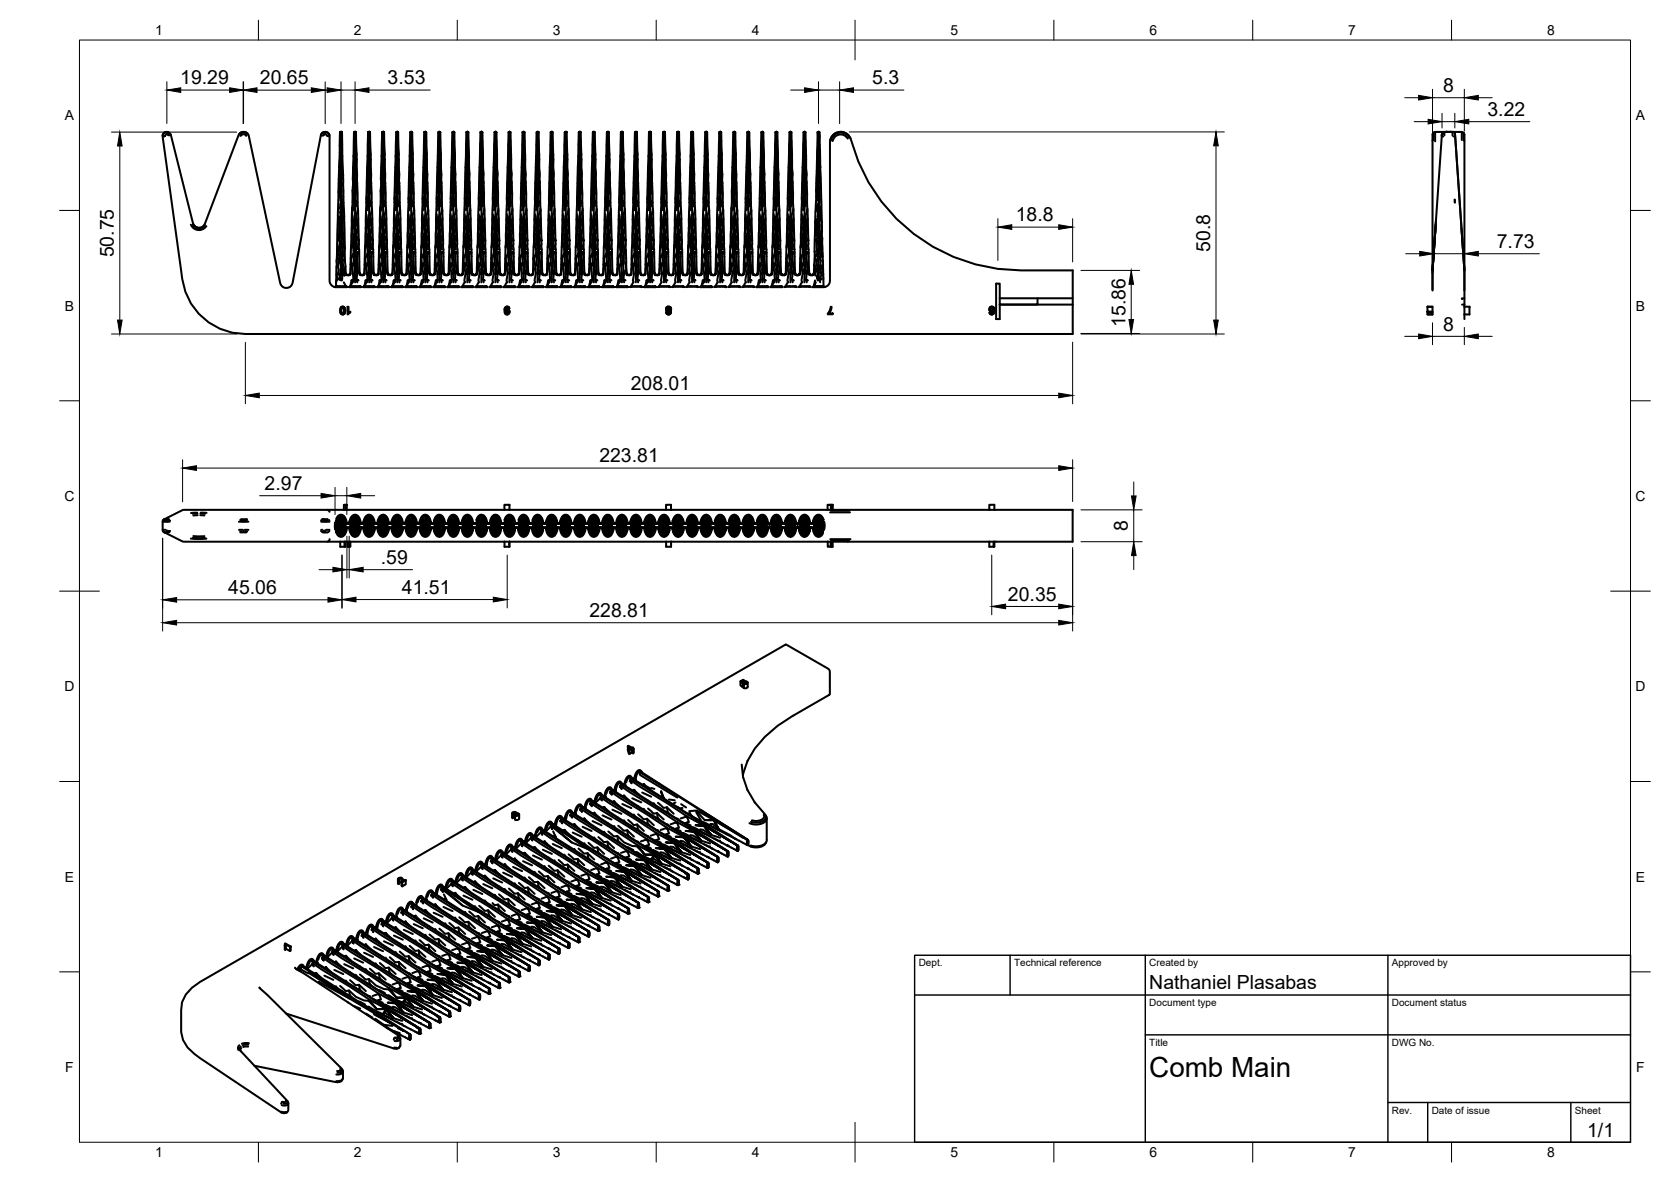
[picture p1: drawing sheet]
<svg xmlns="http://www.w3.org/2000/svg" width="420mm" height="297mm" viewBox="0 0 420 297" stroke-linecap="round" stroke-linejoin="round" font-family="sans-serif">
<defs><g id="words">
<text font-size="7" x="289" y="270.6">Comb Main</text>
<g font-size="4.9">
<text x="45.3" y="21.2">19.29</text>
<text x="65.4" y="21.2">20.65</text>
<text x="97.5" y="21.2">3.53</text>
<text x="219.3" y="21.2">5.3</text>
<text x="362.8" y="23.1">8</text>
<text x="374" y="29.1">3.22</text>
<text x="255.4" y="55.6">18.8</text>
<text x="28.7" y="64.7" transform="rotate(-90 28.7 64.7)">50.75</text>
<text x="304.3" y="63.3" transform="rotate(-90 304.3 63.3)">50.8</text>
<text x="376.4" y="62.3">7.73</text>
<text x="283" y="82.1" transform="rotate(-90 283 82.1)">15.86</text>
<text x="362.8" y="83.1">8</text>
<text x="158.6" y="97.9">208.01</text>
<text x="150.7" y="116.2">223.81</text>
<text x="66.5" y="123.1">2.97</text>
<text x="283.6" y="133.5" transform="rotate(-90 283.6 133.5)">8</text>
<text x="95.8" y="141.7">.59</text>
<text x="57.4" y="149.3">45.06</text>
<text x="101.1" y="149.2">41.51</text>
<text x="148.2" y="155">228.81</text>
<text x="253.4" y="150.9">20.35</text>
<text x="289" y="248.5">Nathaniel Plasabas</text>
<text x="399.1" y="285.7">1/1</text>
</g>
<g font-size="3.5">
<text x="39" y="8.8">1</text>
<text x="89" y="8.8">2</text>
<text x="139" y="8.8">3</text>
<text x="189" y="8.8">4</text>
<text x="239" y="8.8">5</text>
<text x="289" y="8.8">6</text>
<text x="339" y="8.8">7</text>
<text x="389" y="8.8">8</text>
<text x="16.3" y="30.2">A</text>
<text x="411.3" y="30.2">A</text>
<text x="16.3" y="78">B</text>
<text x="411.3" y="78">B</text>
<text x="16.2" y="125.9">C</text>
<text x="411.2" y="125.9">C</text>
<text x="16.2" y="173.7">D</text>
<text x="411.2" y="173.7">D</text>
<text x="16.3" y="221.6">E</text>
<text x="411.3" y="221.6">E</text>
<text x="16.4" y="269.4">F</text>
<text x="411.4" y="269.4">F</text>
<text x="39" y="290.8">1</text>
<text x="89" y="290.8">2</text>
<text x="139" y="290.8">3</text>
<text x="189" y="290.8">4</text>
<text x="239" y="290.8">5</text>
<text x="289" y="290.8">6</text>
<text x="339" y="290.8">7</text>
<text x="389" y="290.8">8</text>
</g>
<g font-size="2.5">
<text x="231" y="242.9">Dept.</text>
<text x="255" y="242.9">Technical reference</text>
<text x="289" y="242.9">Created by</text>
<text x="350" y="242.9">Approved by</text>
<text x="289" y="252.8">Document type</text>
<text x="350" y="252.8">Document status</text>
<text x="289" y="262.9">Title</text>
<text x="350" y="262.9">DWG No.</text>
<text x="350" y="279.9">Rev.</text>
<text x="360" y="279.9">Date of issue</text>
<text x="396" y="279.9">Sheet</text>
</g>
</g></defs>
<!-- layer: Visible -->
<g fill="none" stroke="#000" stroke-width=".51">
<path d="M41 34.3h.1M41.3 34.3l.2-.2zM41.6 33.2l-.4 .3-.3 .6M41.8 33.8l-.3 .3M41.9 33.2l.1 .5M41.9 33.6l-.1 .1M42.1 33.8l.2 .1M42.2 33.2l.6 .4M42.3 34h.3M60.8 33.4l-.4 .3M61 33.2l-.9 .6M61.1 33.7l-.7 .4"/>
<path d="M61.2 33.2v.1M61.2 33.5v.1M61.4 33.7l.5 .4M61.5 33.2l.6 .3 .4 .4M61.7 33.4l.4 .3M80.7 34h.1M81 33.4l-.3 .4M81.3 34l-.3 .1M81.4 33.3l-.2 .2M81.6 33.8l-.2 .1M81.8 33.2l.1 .5M81.8 33.6l-.1 .1"/>
<path d="M81.9 33.8l.3 .2M82 33.2l.5 .2 .3 .6M82.2 34.1l.3 .1M82.7 34.2h.1M85.4 38.3l-.7 25.8M85.4 38.3l-.1 3.8a3.1 3.1 0 0 0 .3-2.2M85.5 33.3h.1M85.5 34.1l-.1 4.2M85.5 37.2l-.1 1.1M85.5 33.2l.2-.1zM85.6 33.2h.1M85.5 33.2v1.4"/>
<path d="M85.6 33.3l.1 .6M85.6 37.1v2.8l.1-.4M85.6 33.2v.1M85.7 34.8l.1 3.9M85.7 33.3v2.5M85.7 33.2v.1M85.7 35.8v.8zM85.8 33.1h.1M85.8 33.2h.1M85.8 37v2.2zM85.8 37v-.8l.1 1.5M85.8 33.2l-.1 2.2"/>
<path d="M85.8 33.3v2.9M85.8 33.1l.1 .1M85.9 33.3h.1M86 39.9l-.2-.7-.2 3.4v-1.2M86 33.2l.1 6M86.1 39.2l.2 4.8M86.1 39.2l-.2 1.4M88.9 39.2l-.1 6.8M88.9 39.2l.1 2.2M89 33.3h.1M89.1 33.2h.1M89.1 33.6v1"/>
<path d="M89.2 33.3h.1M89.2 33.2l-.1 .1M89.2 36.4v2.8M89.2 36.4l.1 2.8M89.2 33.6v.9l.1-.6M89.2 33.1l-.2 .2-.1 5.9M89.2 33.1h.1M89.2 34.8v1.6M89.2 33.2h.1M89.2 34.8l.1 .6M89.2 34.5v.3M89.3 39.8v1.6"/>
<path d="M89.3 34.4v1.6M89.3 39.8l-.1 .8M89.3 33.2h.1M89.3 37.9v1.3M89.3 33.9v4M89.3 37.9l-.1 2.7M89.3 33.2l.2 .1 .2 5.7M89.3 33.3h.1M89.3 39.2v.6M89.3 33.1l-.1 .1M89.4 33.1l.1 .1M89.4 33.2v.1"/>
<path d="M89.5 33.3h.1M89.5 39.2v1.8M89.5 35.2l-.1 1.4 .3 2.6-.1 2.9-.1-1.1M89.7 39.8v5.8M92.4 39.2l-.4 17.8M92.4 39.2l.1 2.2M92.5 33.3h.1M92.6 33.2l-.2 6M92.7 37v2.2M92.7 33.6l.1 .3-.1-.3M92.7 33.3h.1M92.7 33.2v.1"/>
<path d="M92.7 33.1h.1M92.7 33.1l-.1 .1M92.7 35.4l.2 3.8M92.7 35.4v1.6l-.2-.8M92.7 34.6v.8M92.8 33.2h.1M92.8 33.2h-.2M92.8 34.8v.6M92.8 33.9v.6M92.8 33.1h.1M92.8 33.1l.1 .1M92.8 39.8v1.6"/>
<path d="M92.8 39.8v.8M92.8 37.9l.1 1.3M92.8 37.9v2.7M92.9 33.3h.1M92.9 33.9l-.1 .9zM92.9 39.2l-.1 .6M92.9 33.1l.1 .1M92.9 33.1l.1 .2 .2 5.7M92.9 33.2v.1M92.9 34.6l-.1 3.3M92.9 33.2h.1M93 33.3h.1"/>
<path d="M93 35.2v1.4l.2 2.6-.1 2.9-.1-1.1M93 39.2v1.8M93.2 39.8l.1 5.8M96 39.2v2.2M96.1 33.3h.1M96.1 33.2l-.2 12.8M96.2 33.6v1M96.2 33.3h.1M96.2 33.2v.1M96.2 33.1h.1M96.2 33.1l-.1 .1M96.2 36.4v2.8"/>
<path d="M96.2 36.4l.2 2.8M96.2 33.6l.1 1.2M96.3 34.8l-.1 1.6M96.3 34.8l.1 .6M96.3 33.2h.1M96.3 33.2h-.2M96.3 33.9v.6M96.3 33.1h.1M96.4 39.8l-.1 1.6M96.4 34.4v1.6M96.4 39.8l-.1 .8M96.4 37.9v1.3"/>
<path d="M96.4 37.9l-.1 2.7M96.4 33.3h.1M96.4 33.9v4M96.4 33.2h.1M96.4 39.2v.6M96.4 33.1l.2 .2 .1 5.7M96.5 33.2v.1M96.5 33.3h.1M96.6 39.2l-.1 1.8M96.6 35.2l.1 4-.1 2.9-.1-1.1M96.7 39.8l.1 5.8M99.5 39.2l-.4 17.8"/>
<path d="M99.5 39.2v2.2M99.6 33.3h.1M99.7 33.2v.1M99.7 37l.1 2.2M99.7 33.6l.1 .3zM99.8 33.3h.1M99.8 34.6v.8M99.8 35.4l.1 3.8M99.8 35.4l-.1 1.6-.1-.8M99.8 33.2h.1M99.8 33.1l-.2 .2-.1 5.9M99.8 33.1h.1"/>
<path d="M99.8 33.9l.1 .6M99.9 33.2h.1M99.9 34.8v.6M99.9 33.9v.9M99.9 39.8v1.6M99.9 39.8l-.1 .8M99.9 37.9v1.3M99.9 37.9l-.1 2.7M99.9 33.3h.1M99.9 39.2v.6M99.9 33.1l-.1 .1M99.9 33.2h.2"/>
<path d="M100 33.1l.1 .2 .2 5.7M100 33.2v.1M100 34.6l-.1 3.3M100.1 33.3h.1M100.1 35.2l-.1 1.4 .3 2.6-.1 2.9-.1-1.1M100.1 39.2v1.8M100.3 39.8v5.8M103 39.2l-.4 17.8M103 39.2l.1 2.2M103.1 33.3h.1M103.2 33.2l.1 .1M103.3 37v2.2"/>
<path d="M103.3 33.6l.1 .3M103.3 33.3h.1M103.3 34.6v.8M103.3 35.4l.2 3.8M103.3 33.2h.1M103.3 35.4v1.6l-.2-.8M103.3 33.2h.2M103.3 33.1l-.2 .2-.1 5.9M103.3 33.1h.1M103.4 33.9v.6M103.4 34.8v.6M103.4 33.9v.9"/>
<path d="M103.4 39.8v1.6M103.4 39.8v.8M103.4 37.9l.1 1.3M103.4 37.9v2.7M103.4 33.1h.1M103.5 33.3h.1M103.5 39.2l-.1 .6M103.5 33.2v.1M103.5 33.1l.2 .2 .1 5.7M103.5 34.6l-.1 3.3M103.5 33.2h.1M103.6 33.3h.1"/>
<path d="M103.6 35.2l-.1 1.4 .3 2.6-.1 2.9-.1-1.1M103.6 39.2v1.8M103.8 39.8l.1 5.8M106.6 39.2l-.5 17.8M106.6 39.2v2.2M106.7 33.3h.1M106.8 33.2h.1M106.7 33.2l-.1 6M106.8 37v2.2M106.8 33.6l.1 .3-.1-.3M106.8 33.3h.1M106.8 33.2v.1"/>
<path d="M106.8 34.6l.1 .8M106.9 35.4l.1 3.8M106.9 33.2h.1M106.9 35.4l-.1 1.6-.1-.8M106.9 33.1l-.2 .1M106.9 33.1h.1M106.9 33.9v.6zM106.9 34.8l.1 .6M106.9 34.5v.3M107 39.8l-.1 1.6M107 39.8l-.1 .8M107 37.9v1.3"/>
<path d="M107 33.9l-.1 .9M107 37.9l-.1 2.7M107 33.1h.1M107 33.3h.1M107 39.2v.6M107 33.2h.1M107 33.1l.2 .2 .1 5.7M107.1 33.2v.1M107.1 34.6l-.1 3.3M107.1 33.3h.1M107.1 39.2v1.8M107.2 35.2l-.1 1.4 .2 2.6-.1 2.9-.1-1.1"/>
<path d="M107.3 39.8l.1 5.8M110.1 39.2l-.5 17.8M110.1 39.2l.1 2.2M110.2 33.3h.1M110.3 33.2v.1M110.3 37l.1 2.2M110.3 33.3h.1M110.3 33.6l.1 .3v-.3M110.4 33.1l-.2 .2-.1 5.9M110.4 33.1h.1M110.4 35.4l.1 3.8M110.4 35.4l-.1 1.6-.1-.8"/>
<path d="M110.4 34.6v.8M110.4 33.2h.1M110.4 34.5l.1-.6v.9M110.5 39.8v1.6M110.5 34.8v.6M110.5 39.8l-.1 .8M110.5 37.9v1.3M110.5 33.9v.9M110.5 37.9l-.1 2.7M110.5 33.1l.2 .1M110.5 33.3h.1M110.5 39.2v.6"/>
<path d="M110.6 33.2v.1M110.6 34.6l-.1 3.3M110.6 33.3h.1M110.7 33.2h.1M110.7 35.2l-.1 1.4 .3 2.6-.2 2.9v-1.1M110.7 39.2v1.8M110.7 33.2l.1 5.8M110.8 39.8l.1 5.8M113.6 39.2l-.4 17.8M113.6 39.2l.1 2.2M113.7 33.3h.1M113.8 33.2l.1 .1"/>
<path d="M113.9 37v2.2M113.9 33.3h.1M113.9 33.6l.1 .3zM113.9 33.1l-.2 .2-.1 5.9M113.9 33.1h.1M113.9 35.4l.2 3.8M113.9 35.4v1.6l-.2-.8M113.9 34.6v.8M113.9 33.2h.1M113.9 33.1h.2M114 33.9v.6M114 39.8v1.6"/>
<path d="M114 34.8v.6M114 39.8v.8M114 33.2h.1M114 37.9l.1 1.3M114 33.9v.9zM114 37.9v2.7M114 33.2h.2M114.1 33.3h.1M114.1 39.2l-.1 .6M114.1 33.1l-.2 .1M114.1 33.1l.1 .1M114.1 34.6l-.1 3.3"/>
<path d="M114.1 33.2v.1M114.2 33.3h.1M114.2 35.2v1.4l.2 2.6-.1 2.9-.1-1.1M114.2 39.2v1.8M114.2 33.2l.2 5.8M114.4 39.8l.1 5.8M117.2 39.2l-.5 17.8M117.2 39.2v2.2M117.3 33.3h.1M117.3 33.2l-.1 6M117.4 37v2.2M117.4 33.3h.1"/>
<path d="M117.4 33.6l.1 .3zM117.4 33.2v.1M117.4 33.1h.1M117.4 33.1l-.1 .1M117.5 35.4l.1 3.8M117.5 35.4l-.1 1.6-.2-.8M117.5 34.6v.8M117.5 33.2h.1M117.5 33.2h-.2M117.5 33.9v.6v-.6M117.5 34.5v.3M117.5 33.1h.1"/>
<path d="M117.5 39.8v1.6M117.5 34.8l.1 .6M117.5 39.8v.8M117.6 37.9v1.3M117.6 37.9l-.1 2.7M117.6 33.3h.1M117.6 33.9l-.1 .9M117.6 33.2h.2M117.6 39.2l-.1 .6M117.6 33.1l.1 .1M117.6 33.2l.1 .1M117.7 34.6l-.1 3.3"/>
<path d="M117.7 33.3h.1M117.8 35.2l-.1 1.4 .2 2.6-.1 2.9-.1-1.1M117.8 39.2l-.1 1.8M117.8 33.2l.1 5.8M117.9 39.8l.1 5.8M120.7 39.2l-.5 17.8M120.7 39.2v2.2M120.8 33.3h.1M120.9 33.2h.1M120.8 33.2l-.1 6M120.9 33.2l.2-.1zM120.9 37l.1 2.2"/>
<path d="M120.9 33.6l.2 .3zM120.9 33.3h.1M120.9 33.2v.1M121 34.6v.8M121 35.4l.1 3.8M121 35.4l-.1 1.6-.1-.8M121 33.2h.1M121.1 33.2h.1M121.1 34.8v.6M121.1 34.5v-.6v.9M121.1 33.1h.1M121.1 39.8v1.6"/>
<path d="M121.1 39.8l-.1 .8M121.1 37.9v1.3M121.1 37.9l-.1 2.7M121.1 33.3h.1M121.1 33.9v.9M121.1 33.2h.2M121.1 39.2v.6M121.2 33.1l.1 .2 .2 5.7M121.2 33.2v.1M121.2 34.6l-.1 3.3M121.2 33.3h.1M121.3 35.2l.2 4-.2 2.9v-1.1"/>
<path d="M121.3 39.2v1.8M121.5 39.8v5.8M124.2 39.2l-.4 17.8M124.2 39.2l.2 .7-.1 1.5M124.4 33.2l-.2 6M124.4 37l.1 2.2M124.5 33.6l.1 .3-.1-.3M124.5 33.2h-.1M124.5 33.2l-.2 .1M124.5 33.3h.1M124.5 34.6v.8M124.5 35.4l.2 3.8"/>
<path d="M124.5 33.2h.1M124.5 35.4l-.1 1.6-.1-.8M124.5 33.1l-.1 .1M124.6 34.8v.6M124.6 34.5v-.6v.9M124.6 39.8v1.6M124.6 39.8l-.1 .8M124.7 33.1h.1M124.6 37.9l.1 1.3M124.6 37.9l-.1 2.7M124.7 33.3h.1M124.7 39.2l-.1 .6"/>
<path d="M124.7 33.9l-.1 .9M124.7 33.1l-.2 .1M124.7 33.2h.1M124.7 33.1l.1 .2 .2 5.7M124.7 33.2v.1M124.7 34.6l-.1 3.3M124.8 33.3h.1M124.8 35.2l.2 4-.1 2.9-.1-1.1M124.8 39.2v1.8M125 39.8l.1 5.8M127.7 39.2l-.4 17.8M127.7 39.2l.1 2.2"/>
<path d="M127.9 33.3h.1M127.9 33.2l.1 .1M128 37v2.2M128 33.6l.1 .3-.1-.3M128 33.3h.1M128 33.1l-.1 .2-.2 5.9M128 33.1h.1M128 34.6l.1 .8M128.1 35.4l.1 3.8M128.1 33.2h.1M128.1 35.4l-.1 1.6-.2-.8M128.1 33.1h.1"/>
<path d="M128.1 34.8l.1 .6M128.1 34.5v-.6v.9M128.1 39.8v1.6M128.1 39.8v.8M128.2 37.9v1.3M128.2 33.9l-.1 .9M128.2 37.9l-.1 2.7M128.2 33.3h.1M128.2 39.2l-.1 .6M128.2 33.1l-.1 .1M128.2 33.2h.1M128.2 33.1l.2 .2 .1 5.7"/>
<path d="M128.2 33.2v.1M128.3 34.6l-.1 3.3M128.3 33.3h.1M128.4 35.2l-.1 1.4 .2 2.6-.1 2.9-.1-1.1M128.4 39.2l-.1 1.8M128.5 39.8l.1 5.8M131.3 39.2l-.5 17.8M131.3 39.2v2.2M131.4 33.3h.1M131.4 33.2l.1 .1M131.4 33.2l-.1 6M131.5 37l.1 2.2"/>
<path d="M131.5 33.3h.1M131.5 33.6l.1 .3v-.3M131.6 33.1l-.2 .1M131.6 33.1h.1M131.6 34.6v.8M131.6 35.4l.1 3.8M131.6 33.2h.1M131.6 35.4l-.1 1.6-.1-.8M131.7 34.8v.6M131.7 34.5v-.6v.9M131.7 39.8v1.6M131.7 39.8l-.1 .8"/>
<path d="M131.7 37.9v1.3M131.7 33.9v.9M131.7 37.9l-.1 2.7M131.7 33.1l.2 .2 .1 5.7M131.7 33.3h.1M131.7 39.2v.6M131.7 33.2l.1 .1M131.8 34.6l-.1 3.3M131.8 33.2h.1M131.8 33.3h.1M131.9 39.2v1.8M131.9 35.2l-.1 1.4 .3 2.6-.2 2.9v-1.1"/>
<path d="M132 39.8l.1 5.8M134.8 39.2l-.4 17.8M134.8 39.2l.1 2.2M135 33.2l-.2 6M135 37l.1 2.2M135.1 33.2l-.2 .1M135.1 33.3h.1M135.1 33.6l.1 .3zM135.1 33.2h-.1M135.1 33.1l-.1 .1M135.1 33.1h.1M135.1 35.4l.2 3.8"/>
<path d="M135.1 35.4l-.1 1.6-.1-.8M135.1 34.6v.8M135.1 33.2h.1M135.1 33.2h.2M135.2 33.9v.9M135.2 34.5v.3M135.2 33.1h.1M135.2 39.8v1.6M135.2 34.8v.6M135.2 39.8l-.1 .8M135.2 37.9l.1 1.3M135.2 37.9l-.1 2.7"/>
<path d="M135.3 33.3h.1M135.3 39.2l-.1 .6M135.3 33.2v.1M135.3 33.1l.1 .1M135.3 34.6l-.1 3.3M135.3 33.2h.1M135.4 33.3h.1M135.4 35.2l-.1 1.4 .3 2.6-.1 2.9-.1-1.1M135.4 39.2v1.8M135.4 33.2l.2 5.8M135.6 39.8l.1 5.8M138.3 39.2l-.4 17.8"/>
<path d="M138.3 39.2l.1 2.2M138.5 33.3h.1M138.5 33.2l.1 .1M138.6 37v2.2M138.6 33.3h.1M138.6 33.6l.1 .3zM138.6 35.4l.2 3.8M138.6 35.4v1.6l-.1-.8M138.6 34.6v.8M138.6 33.1l-.1 .2-.2 5.9M138.7 33.2h.1M138.7 33.1h.1"/>
<path d="M138.7 34.5v-.6v.9M138.7 39.8v1.6M138.7 34.8l.1 .6M138.7 39.8v.8M138.8 37.9v1.3M138.8 33.9l-.1 .9M138.8 37.9l-.1 2.7M138.8 33.3h.1M138.8 39.2l-.1 .6M138.8 33.1l.1 .1zM138.8 33.1l-.2 .1M138.8 33.1l.2 .2 .1 5.7"/>
<path d="M138.9 34.6l-.1 3.3M138.9 33.2v.1M138.9 33.3h.1M138.9 35.2v1.4l.2 2.6-.1 2.9-.1-1.1M138.9 39.2v1.8M139.1 39.8l.1 5.8M141.9 39.2l-.5 17.8M141.9 39.2v2.2M142.1 37l.1 2.2M142.1 33.2l-.2 6M142.1 33.2l-.1 .1M142.1 33.3h.1"/>
<path d="M142.2 33.6v.3zM142.2 35.4l.1 3.8M142.2 35.4l-.1 1.6-.1-.8M142.2 34.6v.8M142.2 33.2h.1M142.2 33.1l-.2 .1M142.2 33.2h-.1M142.2 34.5l.1-.6v.9M142.2 33.1h.1M142.3 39.8l-.1 1.6M142.3 34.8v.6M142.3 39.8l-.1 .8"/>
<path d="M142.3 37.9v1.3M142.3 37.9l-.1 2.7M142.3 33.3h.1M142.3 33.9v.9M142.3 33.1h.1M142.3 39.2v.6M142.3 33.2l.1 .1M142.3 33.1l.2 .1M142.4 34.6l-.1 3.3M142.4 33.2h.1M142.4 33.3h.1M142.5 35.2l-.1 1.4 .3 2.6-.2 2.9v-1.1"/>
<path d="M142.5 39.2v1.8M142.5 33.2l.1 5.8M142.6 39.8l.1 5.8M145.4 39.2l-.4 17.8M145.4 39.2l.1 2.2M145.5 33.3h.1M145.6 33.2h.1M145.6 37l.1 2.2M145.6 33.6l.2 .3-.1-.3M145.7 33.2l-.1 .1M145.7 35.4l.2 3.8M145.7 35.4l-.1 1.6-.1-.8"/>
<path d="M145.7 34.6v.8M145.7 33.1l-.2 .2-.1 5.9M145.7 33.1l-.1 .1M145.7 33.2h.1M145.8 33.2l-.1 .1M145.8 34.8v.6M145.8 34.5v-.6v.9M145.8 33.1h.1M145.8 39.8v1.6M145.8 39.8v.8M145.8 37.9l.1 1.3M145.8 37.9v2.7"/>
<path d="M145.8 33.2h.1M145.8 33.3h.1M145.8 33.9v.9M145.8 33.1l-.1 .1M145.8 33.2h.2M145.9 39.2l-.1 .6M145.9 33.1l.1 .2 .2 5.7M145.9 33.2v.1M145.9 34.6l-.1 3.3M146 33.3h.1M146 35.2l.2 4-.1 2.9-.1-1.1M146 39.2v1.8"/>
<path d="M146.2 39.8l.1 5.8M148.9 39.2l-.4 17.8M148.9 39.2l.2 .7-.1 1.5M149.1 33.3h.1M149.1 33.2l-.2 6M149.2 37v2.2M149.2 33.6l.1 .3-.1-.3M149.2 33.3h.1M149.2 33.1h.1M149.2 33.1l-.1 .1M149.2 34.6v.8M149.2 35.4l.2 3.8"/>
<path d="M149.2 35.4v1.6l-.2-.8M149.3 33.2h-.2M149.3 34.8l.1 .6M149.3 34.5v-.6v.9M149.3 33.1l.1 .1M149.3 33.1h.1M149.3 39.8v1.6M149.3 39.8v.8M149.4 37.9v1.3M149.4 33.2l-.2 .1M149.4 37.9l-.1 2.7M149.4 33.1l.2 .2 .1 5.7"/>
<path d="M149.4 33.3h.1M149.4 39.2l-.1 .6M149.4 33.9l-.1 .9M149.4 33.2l.1 .1M149.5 34.6l-.1 3.3M149.5 33.2h.1M149.5 33.3h.1M149.5 35.2l.2 4-.1 2.9-.1-1.1M149.5 39.2v1.8M149.7 39.8l.1 5.8M152.5 39.2l-.5 17.8M152.5 39.2v2.2"/>
<path d="M152.6 33.3h.1M152.6 33.2l-.1 6M152.7 37v2.2M152.7 33.6l.1 .3v-.3M152.7 33.3h.1M152.7 33.1h.1M152.7 33.1v.1M152.8 34.6v.8M152.8 35.4l.1 3.8M152.8 35.4l-.1 1.6-.1-.8M152.8 33.2h-.1M152.8 34.8l.1 .6"/>
<path d="M152.8 34.5v-.6v.9M152.8 33.1h.1M152.9 39.8l-.1 1.6M152.9 39.8l-.1 .8M152.9 33.2h.1M152.9 37.9v1.3M152.9 33.2l-.2 .1M152.9 33.9l-.1 .9M152.9 37.9l-.1 2.7M152.9 33.3h.1M152.9 39.2v.6M152.9 33.2h.2"/>
<path d="M152.9 33.1l.2 .2 .1 5.7M153 33.2v.1M153 34.6l-.1 3.3M153 33.3h.1M153.1 35.2l-.1 1.4 .2 2.6-.1 2.9v-1.1M153.1 39.2v1.8M153.2 39.8l.1 5.8M156 39.2l-.4 17.8M156 39.2l.1 2.2M156.1 33.3h.1M156.2 33.2l.2-.1-.3 .2-.1 5.9M156.2 37l.1 2.2"/>
<path d="M156.3 33.3h.1M156.3 33.2l-.1 .1M156.3 33.6l.1 .9M156.3 34.6v.8M156.3 35.4l.1 3.8M156.3 35.4l-.1 1.6-.1-.8M156.3 33.2h.1M156.4 33.2h.1M156.4 34.8v.6M156.5 33.1h.1M156.4 39.8v1.6M156.4 39.8l-.1 .8"/>
<path d="M156.4 37.9v1.3M156.4 33.9v.9zM156.4 37.9l-.1 2.7M156.4 33.3h.1M156.4 39.2v.6M156.5 33.1l.1 .2 .2 5.7M156.5 33.2h.1M156.5 33.2v.1M156.5 34.6l-.1 3.3M156.6 33.3h.1M156.6 39.2v1.8M156.6 35.2l-.1 1.4 .3 2.6-.1 2.9-.1-1.1"/>
<path d="M156.8 39.8v5.8M159.5 39.2l-.4 17.8M159.5 39.2l.1 2.2M159.6 33.3h.1M159.7 33.2l.1 .1M159.8 37v2.2M159.8 33.3h.1M159.8 33.6l.1 .3M159.8 35.4l.2 3.8M159.8 35.4v1.6l-.2-.8M159.8 34.6v.8M159.8 33.1l-.2 .2-.1 5.9"/>
<path d="M159.9 33.2h.1M159.9 33.1h.1M159.9 33.9v.6zM159.9 34.5v.3M159.9 39.8v1.6M159.9 34.8l.1 .6M159.9 39.8v.8M160 37.9v1.3M160 33.9l-.1 .9M160 37.9l-.1 2.7M160 33.1h.1M160 33.3h.1"/>
<path d="M160 39.2l-.1 .6M160 33.2h.1M160 33.1l.1 .1M160 34.6v3.3M160.1 33.2h.1M160.1 33.3h.1M160.1 35.2v1.4l.2 2.6-.1 2.9-.1-1.1M160.1 39.2v1.8M160.1 33.2l.2 5.8M160.3 39.8l.1 5.8M163.1 39.2l-.5 17.8M163.1 39.2v2.2"/>
<path d="M163.3 37v2.2M163.3 33.2l-.2 6M163.3 33.2l-.1 .1M163.3 33.3h.1M163.3 33.6l.1 .3v-.3M163.3 33.1l-.1 .1M163.3 33.1h.1M163.4 35.4l.1 3.8M163.4 35.4l-.1 1.6-.1-.8M163.4 34.6v.8M163.4 33.2h.1M163.4 34.5v-.6v.9"/>
<path d="M163.4 39.8v1.6M163.4 34.8l.1 .6M163.4 39.8v.8M163.5 37.9v1.3M163.5 33.9l-.1 .9M163.5 37.9l-.1 2.7M163.5 33.2l.2 .1 .1 5.7M163.5 33.3h.1M163.5 39.2l-.1 .6M163.5 33.1l-.1 .1M163.5 33.1l-.2 .1M163.5 33.1l.1 .1"/>
<path d="M163.6 34.6l-.1 3.3M163.6 33.2v.1M163.6 33.3h.1M163.7 35.2l-.1 1.4 .3 2.6-.2 2.9-.1-1.1M163.7 39.2l-.1 1.8M163.8 39.8l.1 5.8M166.6 39.2l-.4 17.8M166.6 39.2l.1 2.2M166.7 33.3h.1M166.8 33.2v.1M166.8 37l.1 2.2M166.9 33.3h.1"/>
<path d="M166.9 33.6l.1 .3M166.9 33.1l-.2 .2-.1 5.9M166.9 33.1h.1M166.9 35.4l.1 3.8M166.9 35.4l-.1 1.6-.1-.8M166.9 34.6v.8M166.9 33.2h.1M167 33.9v.6zM167 34.5v.3M167 39.8v1.6M167 34.8v.6M167 39.8l-.1 .8"/>
<path d="M167 37.9v1.3M167 37.9l-.1 2.7M167 33.2h.1M167 33.3h.1M167 33.9v.9M167 33.1l-.1 .1M167 33.2l.2 .1 .2 5.7M167 39.2v.6M167.1 33.1l.1 .1M167.1 33.2v.1M167.1 34.6l-.1 3.3M167.2 33.3h.1"/>
<path d="M167.2 35.2l-.1 1.4 .3 2.6-.1 2.9-.1-1.1M167.2 39.2v1.8M167.4 39.8v5.8M170.1 39.2l-.4 17.8M170.1 39.2l.1 2.2M170.2 33.3h.1M170.3 33.2h.1M170.3 33.2l-.2 6M170.3 37l.1 2.2M170.4 33.6l.1 .3-.1-.3M170.4 33.3h.1M170.4 33.2l-.1 .1"/>
<path d="M170.4 33.1l-.1 .1M170.4 33.1h.1M170.4 35.4l.2 3.8M170.4 35.4l-.1 1.6-.1-.8M170.4 34.6v.8M170.4 33.1h.2M170.5 33.2h.1M170.5 33.9v.9M170.5 34.8v.6M170.5 34.5v.3M170.5 39.8v1.6M170.5 39.8v.8"/>
<path d="M170.5 37.9l.1 1.3M170.5 37.9v2.7M170.6 33.3h.1M170.6 33.1l-.2 .1M170.6 33.2h.1M170.6 39.2l-.1 .6M170.6 33.1l.2 .2 .1 5.7M170.6 33.2v.1M170.6 34.6l-.1 3.3M170.7 33.3h.1M170.7 35.2l.2 4-.1 2.9-.1-1.1M170.7 39.2v1.8"/>
<path d="M170.9 39.8l.1 5.8M173.7 39.2l-.5 17.8M173.7 39.2l.1 .7-.1 1.5M173.8 33.3h.1M173.8 33.2l.1 .1M173.9 37v2.2M173.9 33.3h.1M173.9 33.6l.1 .3zM173.9 34.6l.1 .8M174 35.4l.1 3.8M174 35.4l-.1 1.6-.1-.8M174 33.2h.1"/>
<path d="M174 33.1l-.2 .2-.1 5.9M174 33.1h.1M174 34.8l.1 .6M174 34.5v-.6v.9M174.1 39.8l-.1 1.6M174.1 39.8l-.1 .8M174.1 33.2h.1M174.1 37.9v1.3M174.1 37.9l-.1 2.7M174.1 33.3h.1M174.1 39.2v.6M174.1 33.9l-.1 .9"/>
<path d="M174.1 33.1l.1 .1zM174.1 33.1l-.1 .1M174.1 33.1l.2 .2 .1 5.7M174.2 33.2v.1M174.2 34.6l-.1 3.3M174.2 33.3h.1M174.3 35.2l.1 4-.1 2.9-.1-1.1M174.3 39.2l-.1 1.8M174.4 39.8l.1 5.8M177.2 39.2l-.5 17.8M177.2 39.2v2.2M177.3 33.3h.1"/>
<path d="M177.4 33.2v.1M177.4 37l.1 2.2M177.5 33.3h.1M177.5 33.6v.3zM177.5 34.6v.8M177.5 35.4l.1 3.8M177.5 35.4l-.1 1.6-.1-.8M177.5 33.2h.1M177.5 33.1l-.2 .2-.1 5.9M177.5 33.1h.1M177.5 33.9l.1 .6M177.6 33.2h.1"/>
<path d="M177.6 34.8v.6M177.6 39.8v1.6M177.6 39.8l-.1 .8M177.6 37.9v1.3M177.6 33.9v.9zM177.6 37.9l-.1 2.7M177.6 33.3h.1M177.6 39.2v.6M177.6 33.1l-.1 .1M177.6 33.2h.2M177.7 33.1l.1 .2 .1 5.7M177.7 33.2v.1"/>
<path d="M177.7 34.6l-.1 3.3M177.8 33.3h.1M177.8 35.2l-.1 1.4 .3 2.6-.2 2.9v-1.1M177.8 39.2v1.8M178 39.8v5.8M180.7 39.2l-.4 17.8M180.7 39.2l.1 2.2M180.8 33.3h.1M180.9 33.2l.1 .1M181 37v2.2M181 33.6l.1 .3-.1-.3M181 33.3h.1"/>
<path d="M181 34.6v.8M181 33.1l-.2 .2-.1 5.9M181 35.4l.2 3.8M181 33.2h.1M181 35.4v1.6l-.2-.8M181 33.1h.2M181.1 34.8v.6M181.1 34.5v-.6v.9M181.1 39.8v1.6M181.1 39.8v.8M181.1 33.2h.1M181.1 37.9l.1 1.3"/>
<path d="M181.1 33.9v.9M181.1 37.9v2.7M181.2 33.3h.1M181.2 39.2l-.1 .6M181.2 33.1l-.2 .1M181.2 33.2h.1M181.2 33.1l.2 .2 .1 5.7M181.2 33.2v.1M181.3 34.6l-.2 3.3M181.3 33.3h.1M181.3 39.2v1.8M181.3 35.2v1.4l.2 2.6-.1 2.9-.1-1.1"/>
<path d="M181.5 39.8l.1 5.8M184.3 39.2l-.2 6.8M184.3 39.2v2.2M184.4 33.3h.1M184.4 33.2h.1M184.5 33.6v1M184.5 33.3h.1M184.5 33.2v.1M184.5 36.4v2.8M184.5 36.4l.2 2.8M184.5 33.1l-.1 .2-.1 5.9M184.5 33.1h.1"/>
<path d="M184.6 33.6v.9M184.6 34.8l-.1 1.6M184.6 33.2h.1M184.6 34.8v.6M184.6 33.1h.1M184.6 33.9v.9M184.6 39.8v1.6M184.6 34.4l.1 1.6M184.6 39.8v.8M184.7 37.9v1.3M184.7 33.9v4M184.7 37.9l-.1 2.7"/>
<path d="M184.7 33.1l.1 .1M184.7 33.3h.1M184.7 39.2l-.1 .6M184.7 33.2l.1 .1M184.8 33.3h.1M184.8 33.2h.1M184.8 39.2v1.8M184.8 35.2v1.4l.2 2.6-.1 2.9-.1-1.1M184.8 33.2l.2 5.8M185 39.8l.1 5.8M187.8 39.2l-.5 17.8M187.8 39.2l.1 2.2"/>
<path d="M187.9 33.2l-.1 6M188 37l.1 2.2M188 33.2h-.1M188 33.2l-.1 .1M188 33.3h.1M188 33.6l.2 .3-.1-.3M188.1 33.1l-.1 .1M188.1 33.1h.1M188.1 35.4l.1 3.8M188.1 35.4l-.1 1.6-.1-.8M188.1 34.6v.8M188.1 33.2l.3 .1 .2 5.7"/>
<path d="M188.1 33.2h.1M188.2 33.9v.6zM188.2 34.5v.3M188.2 39.8v1.6M188.2 34.8v.6M188.2 39.8l-.1 .8M188.2 33.2h.1M188.2 37.9v1.3M188.2 33.9v.9M188.2 37.9l-.1 2.7M188.2 33.3h.1M188.2 39.2v.6"/>
<path d="M188.2 33.1l.1 .1M188.2 33.1l-.2 .1M188.3 34.6l-.1 3.3M188.3 33.2h.1M188.3 33.2v.1M188.3 33.3h.1M188.4 35.2l-.1 1.4 .3 2.6-.2 2.9v-1.1M188.4 39.2v1.8M188.6 39.8v5.8M191.3 39.2l-.4 17.8M191.3 39.2l.1 2.2M191.5 33.2h.3"/>
<path d="M191.5 33.2l-.2 6M191.6 37v2.2M191.6 33.2l-.2 .1M191.6 33.3h.1M191.6 33.6l.1 .3zM191.6 33.1l-.1 .1M191.6 33.1h.1M191.6 35.4l.2 3.8M191.6 35.4v1.6l-.2-.8M191.6 34.6v.8M191.6 33.2h.1M191.7 33.9v.6"/>
<path d="M191.7 39.8v1.6M191.7 34.8v.6M191.7 39.8v.8M191.7 37.9l.1 1.3M191.7 37.9v2.7M191.7 33.3h.1M191.7 33.9v.9zM191.8 39.2l-.1 .6M191.8 33.1l.1 .1M191.8 33.1l-.2 .1M191.8 33.1l.1 .2 .2 5.7M191.8 33.2v.1"/>
<path d="M191.8 34.6l-.1 3.3M191.8 33.2h.1M191.9 33.3h.1M191.9 35.2v1.4l.2 2.6-.1 2.9-.1-1.1M191.9 39.2v1.8M192.1 39.8l.1 5.8M194.9 39.2l-.5 17.8M194.9 39.2v2.2M195 33.3h.1M195 33.2l.1 .1M195.1 37v2.2M195.1 33.6l.1 .3z"/>
<path d="M195.1 33.3h.1M195.2 35.4l.1 3.8M195.2 35.4l-.1 1.6-.2-.8M195.2 34.6v.8M195.2 33.2h.1M195.2 33.1l-.2 .2-.1 5.9M195.2 33.1h.1M195.2 34.8l.1 .6M195.2 34.5v-.6v.9M195.2 39.8v1.6M195.2 39.8v.8M195.3 37.9v1.3"/>
<path d="M195.3 37.9l-.1 2.7M195.3 33.3h.1M195.3 33.9l-.1 .9M195.3 39.2l-.1 .6M195.3 33.2h.1M195.3 33.1l.2 .2 .1 5.7M195.4 34.6l-.1 3.3M195.4 33.2h.1M195.4 33.3h.1M195.5 35.2l.1 4-.1 2.9-.1-1.1M195.5 39.2l-.1 1.8M195.6 39.8l.1 5.8"/>
<path d="M198.4 39.2l-.4 17.8M198.4 39.2l.1 .7-.1 1.5M198.5 33.3h.1M198.5 33.2l.1 .1M198.6 37v2.2M198.6 33.6l.2 .3-.1-.3M198.6 33.3h.1M198.7 34.6v.8M198.7 35.4l.1 3.8M198.7 33.2h.1M198.7 35.4l-.1 1.6-.1-.8M198.7 33.2l.3 .1 .2 5.7"/>
<path d="M198.7 33.1l-.2 .2-.1 5.9M198.7 33.1h.1M198.8 34.8v.6M198.8 34.5v-.6v.9M198.8 39.8v1.6M198.8 39.8l-.1 .8M198.8 37.9v1.3M198.8 37.9l-.1 2.7M198.8 33.2h.1M198.8 33.3h.1M198.8 39.2v.6M198.8 33.9v.9"/>
<path d="M198.8 33.1l.2 .1zM198.9 33.2v.1M198.9 34.6l-.1 3.3M198.9 33.3h.1M199 35.2l.2 4-.1 2.9-.1-1.1M199 39.2v1.8M199.2 39.8v5.8M201.9 39.2l-.4 17.8M201.9 39.2l.1 2.2M202.1 33.2l-.2 6M202.1 37l.1 2.2M202.2 33.6l.1 .3-.1-.3"/>
<path d="M202.2 33.2h-.1M202.2 33.2l-.2 .1M202.2 33.3h.1M202.2 34.6v.8M202.2 35.4l.2 3.8M202.2 33.2h.1M202.2 35.4l-.1 1.6-.1-.8M202.2 33.1l-.1 .1M202.3 33.9v.6zM202.3 34.8v.6M202.3 34.5v.3M202.3 39.8v1.6"/>
<path d="M202.3 39.8l-.1 .8M202.4 33.1h.1M202.3 37.9l.1 1.3M202.3 33.9v.9M202.3 37.9l-.1 2.7M202.4 33.3h.1M202.4 39.2l-.1 .6M202.4 33.1l.1 .1zM202.4 33.1l-.2 .1M202.4 33.1l.1 .2 .2 5.7M202.4 33.2v.1M202.4 34.6l-.1 3.3"/>
<path d="M202.5 33.3h.1M202.5 35.2l-.1 1.4 .3 2.6-.1 2.9-.1-1.1M202.5 39.2v1.8M202.7 39.8l.1 5.8M205.5 33.3h.1M205.6 37.7l-.2 5.4M205.6 37.7l.2-.7 .1 4.4 .1-1.3M205.6 33.2h.1M205.6 33.2l-.2 6M205.7 33.3l.1 2.9M205.7 33.2v.1M205.7 33.1h.1"/>
<path d="M205.7 33.1l-.1 .1M205.8 33.2v.1M205.8 33.2h-.1M205.8 38.4l-.1-.3v2.5l.2 .8M205.8 33.1l.1 .1M205.8 33.1h.1M205.9 33.2h.1M205.9 33.2l-.3 4.5M205.9 34.8l-.1 2.2M205.9 33.1l.2 .2v1.3M205.9 36.6l.3 5.5-.3-.7v1.2l-.1-.5M206 33.2v.1"/>
<path d="M206 33.2h.1M206 33.3h.1M206.1 37.3l-.1-1.1 .2 5.9M206.1 33.9v2.7M213.2 34.8a2.06 2.06 0 0 0-2.1-1 2.06 2.06 0 0 0-1.7 1.6M213.4 34.1a2.69 2.69 0 0 0-3-.8 2.69 2.69 0 0 0-1.7 2.5v34.8l-.4 1-.9 .5M213.6 34.6a2.51 2.51 0 0 0-2.6-1.2 2.51 2.51 0 0 0-2.1 1.9M213.7 34.5a44.7 44.7 0 0 0 43 33.5h13v8.5M213.9 34.8a2.69 2.69 0 0 0-2.7-1.7 2.69 2.69 0 0 0-2.4 2.1M360.4 33.3v1.9M360.8 33.2v2.3M362.5 34.1l.1 .2z"/>
<path d="M362.5 34v-.1l-2.3 34.1M362.5 34.1h.1M362.6 33.7l-.1 .3M362.6 33.7h.1M362.8 33.3l-.1 .4M362.8 34.3h.1M362.9 33.3l-.2 .2M363.2 33.2h-2.4a1.01 1.01 0 0 0-.6 1.2v34.2M363.2 33.2h2.1M363.2 33.2v.8M363.6 33.2h.2M363.7 33.2h1.1h-.2"/>
<path d="M365.2 33.2v.9M365.3 33.2h2.3l.4 .1 .2 .5v34.2M365.3 33.2l.5 .4M365.3 33.2h-2.1l-.4 .1-.2 .4M365.6 34.3h-.1M365.8 33.6v.2M365.8 33.8l.1 .2M365.8 33.8l.1 .3M365.9 34.1l2.3 33.9v9.1M365.9 34.1l-.1 .2zM365.9 34.1l2.3 33.9M367.6 33.2v2"/>
<path d="M368 33.3v2M48 56.5a2.25 2.25 0 0 0 3.9 .3M48.5 56.5a1.77 1.77 0 0 0 3 .1M48.7 56.5l.1 .1M49 56.9h.1M49.4 57.1h.1M85 58.8v1.7M85.3 51.9v.5M85.3 45v4.7M85.3 45l.4-.5-.2 .5M85.6 55l-.4-.6 .1 4.5a6.3 6.3 0 0 1-.1 3.3M85.6 55l.1 1.1"/>
<path d="M85.6 51.5l.3-.6v1.2l.3-1.2-.1 1.6 .4 .7-.4-.7a108.2 108.2 0 0 0 .8 14.4l-.2 .6 .2 1-.6-.6 .4 1.1M85.6 42.6v2.9l-.1-.5h-.2M85.6 45.5l.1 .7M85.7 43.6l-.3-.5-.1 1.9M85.7 46.2l-.1 1.8-.3 1.1M85.7 55.8l-.1 1.3a4.8 4.8 0 0 1 .3 3l.4-.2-.2 .3M85.7 45l.3 1v3.4M85.7 49.3l.1 1.6-.2 .6 .1-.6M85.8 46.7l-.2 3.7M85.8 45.8v.9l-.1-.5M85.8 52.1l-.2-.6 .3 .6v1.5l-.3-.4v-.6M85.8 42.1v2.4l.2 .5-.1-.9"/>
<path d="M85.8 42.1l.1-1.5 .1 2.5M85.8 42.1l.1 2M85.9 54.4l.1 .4-.1 1.6a2.33 2.33 0 0 1-.3 1.8l.3 1.9-.3 3.1M85.9 54.4l-.2 .6M85.9 54.4v-.8l-.3-.4v1.8M85.9 44.1l.1-1 .3 1M86 49.9v1M86.3 44.1l.2 10.9M86.5 54.7l.2 11M88.4 59.3l.1 1.8M88.5 57.7l-.4 10.8a.63 .63 0 0 1-.8 .6M88.6 52.1v1.7a7.5 7.5 0 0 1-.2 3.5l.1 .7"/>
<path d="M88.6 58.6l.3 .4M88.7 57.1l-.2 1.3M88.8 46l.1 2.5-.4 3.9v4.6M88.8 46l-.1 4.8M88.9 59v1.5l.1 .4-.2 .6M88.9 59l.2-.2 .2 1.1M88.9 42.9l-.1 3.1M89 45l.1 2M89.1 55.4l-.1 1.5 .2 .7 .1-.8 .2 2.1 .2-1.2M89.1 55.4l.2 1.4M89.1 47l-.1 1.3 .1 1.6 .2 .3M89.1 48.7l.3 .2v1.5"/>
<path d="M89.1 47l.1 1.6M89.2 57.6l-.1 1.2M89.2 44.8l-.2 .2 .2 .5M89.2 45.5l.2 1M89.2 45.5l.2 1.8v-.8M89.2 40.6l-.2 .8 .2 2.3M89.2 40.6l.1 .8M89.3 50.2v3.6l-.2 1.6M89.3 50.2l-.3-.3-.1 2.9M89.3 45l.1 1-.2-.5zM89.3 41.4v1.7M89.3 59.9a3.2 3.2 0 0 0-.1 2.4l-.3 .6"/>
<path d="M89.3 43.6v1.4l-.1-1.3M89.3 43.6v-.5l-.1 .6M89.4 46v.5M89.5 41l-.2 2.6M89.5 58.9l.3 1.1-.2 2.2a6.9 6.9 0 0 1-.1-3.3zM89.6 53.8l-.1 1.3M89.6 45l.1 .6M89.6 45l.2 1-.1 1.5M89.6 47.7l-.2-.4 .1 .8-.2 2.1M89.7 44.1l-.1 .9M89.7 48.2l.1 .5M89.7 43.6l-.1-1.5v2.9l-.2 1"/>
<path d="M89.7 45.6l.1 .4M89.8 55.8l-.3-.7 .1 1.6M89.8 50.9l-.4-.5 .1 1.5M89.8 46.5l.4 13.8-.4-.3 .3 .5 .1-.2 .1 .8-.1 .7-.6 .4M90 52.4l-.3 1.4M90.1 54.8l-.2 1.8 .1 2.1M92 59.3v1.8M92 57.7l-.4 10.8-.1 .4-.4 .2M92.1 53.8a8.2 8.2 0 0 1-.2 3.5l.1 .7M92.2 58.6l.2 .4M92.2 49.4l-.1 1.5a1.85 1.85 0 0 1 .3 1.9M92.3 57.1l-.2 1.3"/>
<path d="M92.4 59v1.5l.2 .4-.3 .6M92.4 59l.3-.2 .1 1.1M92.4 49.4l.1 .5M92.4 42.9l-.1 5.7M92.5 45l.2 2M92.6 55.4l-.1 1.5 .2 .7 .1-.8 .2 2.1 .2-1.2M92.6 55.4l.2 1.4M92.7 47a2.52 2.52 0 0 0 .1 2.1v1.1M92.7 47l.1 .9-.2 1.4M92.7 57.6v1.2M92.7 45.5l.3 1M92.7 45.5l.1-.5 .1 1"/>
<path d="M92.7 45.5v.5a1.86 1.86 0 0 0 .4 1.7M92.7 44.8l-.2 .2 .4 1M92.8 40.6l-.2 .8 .1 2.3M92.8 40.6v.8M92.8 50.2v3.6l-.2 1.6M92.8 50.2l-.3-.3 .1 2M92.8 41.4v1.7M92.8 59.9a3.3 3.3 0 0 0-.1 2.4l-.2 .6M92.9 43.6l-.1 1.4-.1-1.3M92.9 43.6l-.1-.5-.1 .6M92.9 46l.1 .5M93 46.5v3.9"/>
<path d="M93 41l-.1 2.6M93 58.9l.3 1.1-.2 2.2a6.9 6.9 0 0 1-.1-3.3zM93.1 53.8v1.3M93.1 45l.2 .6M93.1 45l.2 1v1.5M93.2 48.2l.1 .5M93.2 44.1l-.1 .9M93.3 43.6l-.2-1.5v2.9l-.2 1M93.3 45.6v.4M93.3 46.5l.4 13.8-.4-.3 .3 .5 .1-.2 .1 .8-.1 .7-.6 .4M93.3 55.8l-.2-.7v1.6M93.3 50.9l-.3-.5 .1 1.5"/>
<path d="M93.5 52.4l-.3 1.4M93.6 54.8l-.2 1.8 .2 2.1M95.5 57.7l-.3 10.8-.2 .4-.3 .2M95.5 59.3l.1 1.8M95.7 52.1l-.1 1.7a7.8 7.8 0 0 1-.1 3.5v.7M95.7 58.6l.2 .4M95.8 57.1l-.2 1.3M95.9 46v2.5l-.3 3.9-.1 4.6M95.9 46l-.2 4.8M95.9 59v1.5l.2 .4-.2 .6M95.9 59l.3-.2 .2 1.1M96 42.9l-.1 3.1"/>
<path d="M96 45l.2 2M96.1 55.4v1.5l.1 .7 .1-.8 .3 2.1 .2-1.2M96.1 55.4l.2 1.4M96.2 48.7v1.2l.1 .3M96.2 47v1.7l-.1-1zM96.2 57.6v1.2M96.2 45.5l.3 1M96.2 45.5l.2 1.8 .1-.8M96.2 48.6l.3 .3v1.5M96.2 44.8l-.1 .2 .1 .5M96.3 40.6l-.2 .8 .1 2.3M96.3 40.6v.8"/>
<path d="M96.3 50.2v3.6l-.2 1.6M96.3 50.2l-.2-.3-.2 2.9M96.3 45l.1 1-.2-.5zM96.3 41.4v1.7M96.4 59.9a3.3 3.3 0 0 0-.2 2.4l-.2 .6M96.4 43.6l-.1 1.4-.1-1.3M96.4 43.6l-.1-.5-.1 .6M96.4 46l.1 .5M96.5 41l-.1 2.6M96.6 58.9l.3 1.1-.3 2.2a6.3 6.3 0 0 1 0-3.3zM96.6 53.8v1.3M96.6 45l.2 .6"/>
<path d="M96.6 45l.3 1-.1 1.5M96.7 47.7l-.3-.4 .1 .8-.2 2.1M96.8 48.2v.5M96.8 44.1l-.2 .9M96.8 43.6l-.2-1.5-.2 3.9M96.8 45.6l.1 .4M96.9 46.5l.4 13.8-.4-.3 .3 .5 .1-.2v.8v.7l-.7 .4M96.9 55.8l-.3-.7v1.6M96.9 50.9l-.4-.5 .1 1.5M97 52.4l-.2 1.4M97.1 54.8l-.2 1.8 .2 2.1M99 59.3l.1 1.8"/>
<path d="M99 57.7l-.3 10.8-.1 .4-.4 .2M99.2 53.8a8.2 8.2 0 0 1-.2 3.5l.1 .7M99.2 58.6l.3 .4M99.3 49.4l-.1 1.5a1.97 1.97 0 0 1 .3 1.9M99.3 57.1l-.2 1.3M99.5 49.4v.5M99.5 59v1.5l.1 .4-.2 .6M99.5 59l.2-.2 .2 1.1M99.5 42.9l-.1 5.7M99.5 45l.2 2M99.6 49.3l.2-.7-.3-.3v-.7l.2-.6 .2 3.2M99.7 55.4l-.1 1.5 .2 .7 .1-.8 .2 2.1 .2-1.2"/>
<path d="M99.7 55.4l.2 1.4M99.8 57.6l-.1 1.2M99.8 45.5v.5a1.86 1.86 0 0 0 .4 1.7M99.8 44.8l-.2 .2 .2 .5 .1-.5 .1 1-.2-.5 .2 1M99.8 40.6l-.2 .8 .2 2.3M99.8 40.6l.1 .8M99.9 50.2v3.6l-.2 1.6M99.9 50.2l-.3-.3v2M99.9 41.4l-.1 1.7M99.9 59.9a3.3 3.3 0 0 0-.1 2.4l-.4 1.6M99.9 43.6v1.4l-.1-1.3M99.9 43.6l-.1-.5v.6"/>
<path d="M100 46.5v3.9M100.1 41l-.2 2.6M100.1 58.9l.3 1.1-.2 2.2a6.6 6.6 0 0 1-.1-3.3zM100.1 53.8v1.3M100.2 45l.1 .6M100.2 45l.2 1v1.5M100.3 48.2l.1 .5M100.3 44.1l-.1 .9M100.3 43.6l-.1-1.5-.2 4.4M100.3 45.6l.1 .4M100.4 46.5l.4 13.8-.4-.3 .3 .5 .1-.2v.8v.7l-.6 .4M100.4 55.8l-.3-.7 .1 1.6"/>
<path d="M100.4 50.9l-.4-.5 .1 1.5M100.6 52.4l-.3 1.4M100.7 54.8l-.3 1.8 .2 2.1M102.6 59.3v1.8M102.6 57.7l-.4 10.8-.1 .4-.4 .2M102.7 53.8a8.2 8.2 0 0 1-.2 3.5l.1 .7M102.8 58.6l.2 .4M102.8 49.4l-.1 1.5a1.97 1.97 0 0 1 .3 1.9M102.8 57.1l-.1 1.3M103 49.4l.1 .5M103 59l.1 1.9-.2 .6M103 59l.3-.2 .1 1.1"/>
<path d="M103 42.9l-.1 5.7M103.1 45l.2 2M103.2 49.3l.1-.7 .1 1.6M103.2 55.4l-.1 1.5 .2 .7 .1-.8 .3 2.1 .1-1.2M103.2 55.4l.2 1.4M103.3 47v1.6l-.2-.3zM103.3 57.6v1.2M103.3 45.5v.5a1.86 1.86 0 0 0 .4 1.7M103.3 44.8l-.2 .2 .4 1.5M103.4 40.6l-.2 .8 .1 2.3M103.4 40.6v.8M103.4 50.2v3.6l-.2 1.6"/>
<path d="M103.4 50.2l-.3-.3v2M103.4 45l.1 1-.2-.5zM103.4 41.4v1.7M103.4 59.9a3.2 3.2 0 0 0-.1 2.4l-.3 1.6M103.5 43.6l-.1 1.4-.1-1.3M103.5 43.6l-.1-.5-.1 .6M103.5 46v.5M103.5 46.5v3.9M103.6 41l-.1 2.6M103.7 58.9l.2 1.1-.2 2.2a6.6 6.6 0 0 1 0-3.3zM103.7 53.8v1.3M103.7 45l.2 .6"/>
<path d="M103.7 45l.2 1v1.5M103.8 44.1l-.1 .9M103.8 48.2l.1 .5M103.9 43.6l-.2-1.5v2.9l-.2 1M103.9 45.6v.4M103.9 46.5l.5 13.8-.5-.3 .3 .5 .2-.2v.8l-.1 .7-.6 .4M103.9 55.8l-.2-.7v1.6M103.9 50.9l-.4-.5 .2 1.5M104.1 52.4l-.3 1.4M104.2 54.8l-.2 1.8 .2 2.1M106.1 59.3l.1 1.8M106.1 57.7l-.3 10.8-.2 .4-.3 .2"/>
<path d="M106.3 53.8a8.2 8.2 0 0 1-.2 3.5l.1 .7M106.3 58.6l.3 .4M106.3 49.4v1.5a1.9 1.9 0 0 1 .2 1.9M106.4 57.1l-.2 1.3M106.5 49.4l.1 .5M106.6 59l.1 1.9-.3 .6M106.6 59l.2-.2 .2 1.1M106.6 42.9l-.2 5.7M106.6 45l.2 2M106.7 49.3l.1-.7 .1 1.6M106.7 55.4l-.1 1.5 .2 .7 .1-.8 .3 2.1 .1-1.2M106.7 55.4l.2 1.4"/>
<path d="M106.8 47v1.6l-.2-.3zM106.8 57.6v1.2M106.8 45.5v.5a1.93 1.93 0 0 0 .5 1.7M106.8 44.8l-.1 .2 .1 .5 .1-.5 .1 1-.2-.5 .3 1M106.9 40.6l-.2 .8 .1 2.3M106.9 40.6v.8M106.9 50.2v3.6l-.2 1.6M106.9 50.2l-.2-.3v2M106.9 41.4v1.7M107 59.9a3.2 3.2 0 0 0-.2 2.4l-.2 .6M107 43.6l-.1 1.4-.1-1.3M107 43.6l-.1-.5-.1 .6"/>
<path d="M107.1 46.5v3.9M107.1 41l-.1 2.6M107.2 58.9l.3 1.1-.3 2.2a6.9 6.9 0 0 1 0-3.3zM107.2 53.8v1.3M107.3 45l.1 .6M107.3 45l.2 1-.1 1.5M107.3 44.1v.9M107.4 48.2v.5M107.4 43.6l-.2-1.5-.1 4.4M107.4 45.6l.1 .4M107.4 55.8l-.2-.7 .1 1.6M107.5 46.5l.4 13.8-.4-.3 .3 .5 .1-.2v.8l-.1 .7-.6 .4"/>
<path d="M107.5 50.9l-.4-.5 .1 1.5M107.6 52.4l-.2 1.4M107.7 54.8l-.2 1.8 .2 2.1M109.6 59.3l.1 1.8M109.6 57.7l-.3 10.8a.62 .62 0 0 1-.8 .6M109.8 53.8a8.2 8.2 0 0 1-.2 3.5l.1 .7M109.8 58.6l.3 .4M109.9 49.4l-.1 1.5a1.85 1.85 0 0 1 .3 1.9M109.9 57.1l-.2 1.3M110.1 49.4v.5M110.1 59l.1 1.9-.2 .6M110.1 59l.2-.2 .2 1.1"/>
<path d="M110.1 42.9l-.2 5.7M110.2 45l.1 2M110.3 55.4l-.1 1.5 .1 .7 .2-.8 .2 2.1 .2-1.2M110.3 55.4l.2 1.4M110.3 47l-.1 1.3 .2 .3v1.6M110.3 47l-.1 2.3M110.3 57.6v1.2M110.4 45.5l.2 1M110.4 45.5l.1-.5 .1 1M110.4 45.5v.5a1.93 1.93 0 0 0 .4 1.7M110.4 44.8l-.2 .2 .4 1M110.4 40.6l-.2 .8 .2 2.3"/>
<path d="M110.4 40.6l.1 .8M110.4 50.2l.1 3.6-.2 1.6M110.4 50.2l-.2-.3v2M110.5 41.4l-.1 1.7M110.5 59.9a3.2 3.2 0 0 0-.1 2.4l-.4 1.6M110.5 43.6v1.4l-.1-1.3M110.5 43.6l-.1-.5v.6M110.6 46v.5M110.6 46.5v3.9M110.7 41l-.2 2.6M110.7 58.9l.3 1.1-.2 2.2a6.9 6.9 0 0 1-.1-3.3zM110.7 53.8v1.3"/>
<path d="M110.8 45l.1 .6M110.8 45l.2 1v1.5M110.9 44.1l-.1 .9M110.9 48.2l.1 .5M110.9 43.6l-.2-1.5v2.9l-.1 1M110.9 45.6l.1 .4M111 55.8l-.3-.7 .1 1.6M111 46.5l.4 13.8-.4-.3 .3 .5 .1-.2v.8v.7l-.6 .4M111 50.9l-.4-.5 .1 1.5M111.2 52.4l-.3 1.4M111.3 54.8l-.3 1.8 .2 2.1M113.2 59.3v1.8"/>
<path d="M113.2 57.7l-.4 10.8-.1 .4-.4 .2M113.3 53.8a7.8 7.8 0 0 1-.2 3.5l.1 .7M113.4 58.6l.2 .4M113.4 49.4l-.1 1.5a1.85 1.85 0 0 1 .3 1.9M113.5 57.1l-.2 1.3M113.6 59v1.5l.1 .4-.2 .6M113.6 59l.3-.2 .1 1.1M113.6 49.4l.1 .5M113.6 42.9l-.1 5.7M113.7 45l.2 2M113.7 49.3l.2-.7 .1 1.6M113.8 55.4l-.1 1.5 .2 .7 .1-.8 .2 2.1 .2-1.2"/>
<path d="M113.8 55.4l.2 1.4M113.9 47v1.6l-.2-.3v-.7zM113.9 57.6v1.2M113.9 44.8l-.2 .2 .4 1M113.9 45.5l.3 1M113.9 45.5l.1-.5 .1 1M113.9 45.5v.5a1.86 1.86 0 0 0 .4 1.7M114 40.6l-.2 .8 .1 2.3M114 40.6v.8M114 50.2v3.6l-.2 1.6M114 50.2l-.3-.3v2M114 41.4v1.7"/>
<path d="M114 59.9a3.2 3.2 0 0 0-.1 2.4l-.4 1.6M114.1 43.6l-.1 1.4-.1-1.3M114.1 43.6l-.1-.5-.1 .6M114.1 46l.1 .5M114.2 46.5v3.9M114.2 41l-.1 2.6M114.2 58.9l.3 1.1-.2 2.2a6.9 6.9 0 0 1-.1-3.3zM114.3 53.8v1.3M114.3 45l.2 .6M114.3 45l.2 1v1.5M114.4 44.1l-.1 .9M114.4 48.2l.1 .5"/>
<path d="M114.4 43.6l-.1-1.5v2.9l-.2 1M114.5 45.6v.4M114.5 55.8l-.2-.7v1.6M114.5 50.9l-.3-.5 .1 1.5M114.5 46.5l.4 14-.4-.5 .4 .3 .1 .8-.1 .7-.6 .4M114.7 52.4l-.3 1.4M114.8 54.8l-.2 1.8 .1 2.1M116.7 59.3l.1 1.8M116.7 57.7l-.3 10.8-.2 .4-.4 .2M116.8 53.8a8.2 8.2 0 0 1-.2 3.5l.1 .7M116.9 58.6l.2 .4M116.9 49.4v1.5a1.85 1.85 0 0 1 .2 1.9"/>
<path d="M117 57.1l-.2 1.3M117.1 59v1.5l.2 .4-.2 .6M117.1 59l.3-.2 .2 1.1M117.1 49.4l.1 .5M117.2 42.9l-.2 5.7M117.2 45l.2 2M117.3 49.3l.1-.7 .1 1.6M117.3 55.4l-.1 1.5 .2 .7 .1-.8 .3 2.1 .1-1.2M117.3 55.4l.2 1.4M117.4 47v1.6l-.2-1zM117.4 57.6v1.2M117.4 44.8l-.2 .2 .5 1.5"/>
<path d="M117.4 45.5l.1 .5a1.86 1.86 0 0 0 .4 1.7M117.5 40.6l-.2 .8 .1 2.3M117.5 40.6v.8M117.5 50.2v3.6l-.2 1.6M117.5 50.2l-.2-.3v2M117.5 41.4v1.7M117.5 45l.1 1-.2-.5zM117.6 59.9a3.3 3.3 0 0 0-.2 2.4l-.3 1.6M117.6 43.6l-.1 1.4-.1-1.3M117.6 43.6l-.1-.5-.1 .6M117.6 46l.1 .5M117.7 46.5v3.9"/>
<path d="M117.7 41l-.1 2.6M117.8 58.9l.2 1.1-.2 2.2a6.9 6.9 0 0 1 0-3.3zM117.8 53.8v1.3M117.8 45l.2 .6M117.8 45l.3 1-.1 1.5M117.9 48.2l.1 .5M117.9 44.1l-.1 .9M118 43.6l-.2-1.5v2.9l-.2 1M118 45.6l.1 .4M118 46.5l.4 14-.4-.5 .5 .3v.8l-.1 .7-.6 .4M118 55.8l-.2-.7v1.6M118 50.9l-.3-.5 .1 1.5"/>
<path d="M118.2 52.4l-.3 1.4M118.3 54.8l-.2 1.8 .2 2.1M120.2 57.7l-.3 10.8-.2 .4-.3 .2M120.2 59.3l.1 1.8M120.4 53.8a8.2 8.2 0 0 1-.2 3.5l.1 .7M120.4 58.6l.3 .4M120.5 49.4l-.1 1.5a1.97 1.97 0 0 1 .3 1.9M120.5 57.1l-.2 1.3M120.6 49.4l.1 .5M120.7 59l-.1 1.5 .2 .4-.2 .6M120.7 59l.2-.2 .2 1.1M120.7 42.9l-.2 5.7"/>
<path d="M120.7 45l.2 2M120.8 49.3l.1-.7 .2 1.6M120.9 55.4l-.1 1.5 .1 .7 .2-.8 .2 2.1 .2-1.2M120.9 55.4l.2 1.4M120.9 47v1.6l-.2-1zM120.9 57.6v1.2M120.9 45.5l.3 1.8v-.8M121 44.8l-.2 .2 .1 .5 .2-.5 .1 1-.3-.5 .3 1M121 40.6l-.2 .8 .2 2.3M121 40.6l.1 .8M121.1 50.2v3.6l-.2 1.6M121.1 50.2l-.3-.3v2"/>
<path d="M121.1 41.4v1.7M121.1 59.9a3.3 3.3 0 0 0-.2 2.4l-.3 1.6M121.1 43.6v1.4l-.1-1.3M121.1 43.6v-.5l-.1 .6M121.2 50.4l.1 1.5M121.2 50.4l.4 .5M121.3 41l-.2 2.6M121.3 58.9l.3 1.1-.2 2.2a6.3 6.3 0 0 1-.1-3.3zM121.3 53.8v1.3M121.4 45l.2 1-.1 1.5M121.4 47.7l-.2-.4v3.1M121.5 48.2l.1 .5"/>
<path d="M121.5 44.1l-.1 .9 .1 .6M121.5 43.6l-.2-1.5-.1 4.4M121.5 45.6l.1 .4M121.6 46.5l.4 13.8-.4-.3 .3 .5 .1-.2v.8v.7l-.6 .4M121.6 55.8l-.3-.7 .1 1.6M121.8 52.4l-.3 1.4M121.9 54.8l-.3 1.8 .2 2.1M123.7 59.3l.1 1.8M123.8 57.7l-.4 10.8-.1 .4-.4 .2M123.9 53.8a8.2 8.2 0 0 1-.2 3.5l.1 .7M124 58.6l.2 .4M124 49.4l-.1 1.5a1.97 1.97 0 0 1 .3 1.9"/>
<path d="M124 57.1l-.1 1.3M124.2 49.4l.1 .5M124.2 59v1.5l.2 .4-.3 .6M124.2 59l.2-.2 .2 1.1M124.2 42.9l-.1 5.7M124.3 45l.2 2M124.4 49.3l.1-.7 .1 1.6M124.4 55.4l-.1 1.5 .2 .7 .1-.8 .2 2.1 .2-1.2M124.4 55.4l.2 1.4M124.5 47v1.6l-.2-.3zM124.5 57.6l-.1 1.2M124.5 45.5l.1-.5 .1 1-.2-.5 .2 1"/>
<path d="M124.5 45.5v.5a1.86 1.86 0 0 0 .4 1.7M124.5 44.8l-.2 .2 .2 .5M124.5 40.6l-.1 .8 .1 2.3M124.5 40.6l.1 .8M124.6 50.2v3.6l-.2 1.6M124.6 50.2l-.3-.3v2M124.6 41.4v1.7M124.6 59.9a3.3 3.3 0 0 0-.1 2.4l-.4 1.6M124.7 43.6l-.1 1.4-.1-1.3M124.7 43.6l-.1-.5-.1 .6M124.7 46.5l.1 3.9M124.8 50.4v1.5"/>
<path d="M124.8 50.4l.3 .5M124.8 41l-.1 2.6M124.8 58.9l.3 1.1-.2 2.2a6.6 6.6 0 0 1-.1-3.3zM124.9 53.8v1.3M124.9 45l.2 1v1.5M125 48.2l.1 .5M125 44.1l-.1 .9 .2 .6M125.1 43.6l-.2-1.5-.2 4.4M125.1 45.6v.4M125.1 46.5l.4 13.8-.4-.3 .3 .5 .1-.2 .1 .8-.1 .7-.6 .4M125.1 55.8l-.2-.7v1.6M125.3 52.4l-.3 1.4"/>
<path d="M125.4 54.8l-.2 1.8 .1 2.1M127.3 59.3l.1 1.8M127.3 57.7l-.3 10.8-.2 .4-.4 .2M127.4 53.8a8.2 8.2 0 0 1-.1 3.5v.7M127.5 58.6l.2 .4M127.5 49.4v1.5a1.97 1.97 0 0 1 .2 1.9M127.6 57.1l-.2 1.3M127.7 49.4l.1 .5M127.7 59l.2 1.9-.2 .6M127.7 59l.3-.2 .1 1.1M127.8 42.9l-.2 5.7M127.8 45l.2 2"/>
<path d="M127.9 49.3l.1-.7 .1 1.6M127.9 55.4l-.1 1.5 .2 .7 .1-.8 .3 2.1 .1-1.2M127.9 55.4l.2 1.4M128 47v1.6l-.2-.3zM128 57.6v1.2M128 45.5l.3 1M128 45.5l.1-.5 .1 1M128 45.5l.2 1.8 .1-.8M128 44.8l-.2 .2 .4 1M128.1 40.6l-.2 .8 .1 2.3M128.1 40.6v.8M128.1 50.2v3.6l-.2 1.6"/>
<path d="M128.1 50.2l-.2-.3v2M128.1 41.4v1.7M128.1 59.9a3.2 3.2 0 0 0-.1 2.4l-.3 1.6M128.2 43.6l-.1 1.4-.1-1.3M128.2 43.6l-.1-.5-.1 .6M128.2 46l.1 .5M128.3 50.4l.1 1.5M128.3 50.4l.4 .5M128.3 41l-.1 2.6M128.4 58.9l.3 1.1-.3 2.2a6.6 6.6 0 0 1 0-3.3zM128.4 53.8v1.3M128.4 45l.3 1-.1 1.5"/>
<path d="M128.5 47.7l-.3-.4 .1 3.1M128.5 44.1l.1 1.5M128.5 48.2l.1 .5M128.6 43.6l-.2-1.5v2.9l-.2 1M128.6 45.6l.1 .4M128.7 46.5l.4 13.8-.4-.3 .2 .5 .2-.2v.8l-.1 .7-.6 .4M128.7 55.8l-.3-.7v1.6M128.8 52.4l-.3 1.4M128.9 54.8l-.2 1.8 .2 2.1M130.8 59.3l.1 1.8M130.8 57.7l-.3 10.8-.2 .4-.3 .2M131 53.8a8.2 8.2 0 0 1-.2 3.5l.1 .7"/>
<path d="M131 58.6l.3 .4M131.1 49.4l-.1 1.5a1.9 1.9 0 0 1 .3 1.9M131.1 57.1l-.2 1.3M131.3 49.4v.5M131.3 59l.1 1.9-.2 .6M131.3 59l.2-.2 .2 1.1M131.3 42.9l-.2 5.7M131.3 45l.2 2M131.5 55.4l-.1 1.5 .2 .7 .1-.8 .2 2.1 .2-1.2M131.5 55.4l.2 1.4M131.5 47l-.2 1.3 .3 .3v1.6M131.5 47l-.1 2.3"/>
<path d="M131.6 57.6l-.1 1.2M131.6 45.5l.2 2.6v2.3M131.6 45.5l.2 1M131.6 45.5l.1-.5 .1 1M131.6 44.8l-.2 .2 .4 1M131.6 40.6l-.2 .8 .2 2.3M131.6 40.6l.1 .8M131.6 50.2l.1 3.6-.2 1.6M131.6 50.2l-.2-.3v2M131.7 41.4l-.1 1.7M131.7 59.9a3.2 3.2 0 0 0-.1 2.4l-.3 .6M131.7 43.6v1.4l-.1-1.3"/>
<path d="M131.7 43.6l-.1-.5v.6M131.8 46v.5M131.8 46.5a.97 .97 0 0 0 .2 1.2M131.9 41l-.2 2.6M131.9 58.9l.3 1.1-.2 2.2a6.9 6.9 0 0 1-.1-3.3zM131.9 53.8v1.3M132 45l.1 .6M132 45l.2 1-.1 1.5M132.1 44.1l-.1 .9M132.1 48.2v.5M132.1 43.6l-.2-1.5v2.9l-.1 1M132.1 45.6l.1 .4"/>
<path d="M132.2 55.8l-.3-.7 .1 1.6M132.2 46.5l.4 13.8-.4-.3 .3 .5 .1-.2v.8v.7l-.6 .4M132.2 50.9l-.4-.5 .1 1.5M132.4 52.4l-.3 1.4M132.4 54.8l-.2 1.8 .2 2.1M134.3 59.3l.1 1.8M134.4 57.7l-.4 10.7M134.5 53.8a8.2 8.2 0 0 1-.2 3.5l.1 .7M134.6 58.6l.2 .4M134.6 49.4l-.1 1.5a1.9 1.9 0 0 1 .3 1.9M134.6 57.1l-.1 1.3M134.8 49.4l.1 .5"/>
<path d="M134.8 59l.1 1.9-.2 .6M134.8 59l.2-.2 .2 1.1M134.8 42.9l-.1 5.7M134.9 45l.1 2M135 49.3l.1-.7-.2-.3v-.7l.1-.6 .2 3.2M135 55.4l-.1 1.5 .2 .7 .1-.8 .2 2.1 .2-1.2M135 55.4l.2 1.4M135.1 57.6l-.1 1.2M135.1 45.5l.3 2.6-.1 2.3M135.1 45.5l.2 1M135.1 45.5l.1-.5 .1 1M135.1 44.8l-.2 .2 .4 1"/>
<path d="M135.1 40.6l-.1 .8 .1 2.3M135.1 40.6l.1 .8M135.2 50.2v3.6l-.2 1.6M135.2 50.2l-.3-.3v2M135.2 41.4v1.7M135.2 59.9a3.2 3.2 0 0 0-.1 2.4l-.4 1.6M135.3 43.6l-.1 1.4-.1-1.3M135.3 43.6l-.1-.5-.1 .6M135.3 46v.5M135.3 50.4l.1 1.5M135.3 50.4l.4 .5M135.3 46.5a.97 .97 0 0 0 .2 1.2"/>
<path d="M135.4 41l-.1 2.6M135.4 58.9l.3 1.1-.2 2.2a6.9 6.9 0 0 1-.1-3.3zM135.5 53.8l-.1 1.3M135.5 45l.2 .6M135.5 45l.2 1v1.5M135.6 44.1l-.1 .9M135.6 48.2l.1 .5M135.6 43.6l-.1-1.5v2.9l-.2 1M135.7 45.6v.4M135.7 55.8l-.3-.7 .1 1.6M135.7 46.5l.4 13.8-.4-.3 .3 .5 .1-.2 .1 .8-.1 .7-.6 .4M135.9 52.4l-.3 1.4"/>
<path d="M136 54.8l-.2 1.8 .1 2.1M137.9 59.3v1.8M137.9 57.7l-.3 10.8-.2 .4-.4 .2M138 53.8a7.8 7.8 0 0 1-.1 3.5v.7M138.1 58.6l.2 .4M138.1 49.4l-.1 1.5a1.85 1.85 0 0 1 .3 1.9M138.2 57.1l-.2 1.3M138.3 59v1.5l.2 .4-.3 .6M138.3 59l.3-.2 .1 1.1M138.3 49.4l.1 .5M138.3 42.9l-.1 5.7M138.4 45l.2 2"/>
<path d="M138.5 49.3l.1-.7 .1 1.6M138.5 55.4l-.1 1.5 .2 .7 .1-.8 .3 2.1 .1-1.2M138.5 55.4l.2 1.4M138.6 47v1.6l-.2-.3v-.7zM138.6 57.6v1.2M138.6 44.8l-.1 .2 .1 .5M138.6 45.5l.1-.5 .1 1M138.6 45.5l.2 1.8 .1-.8M138.7 40.6l-.2 .8 .1 2.3M138.7 40.6v.8M138.7 50.2v3.6l-.2 1.6M138.7 50.2l-.2-.3v2"/>
<path d="M138.7 41.4v1.7M138.7 59.9a3.2 3.2 0 0 0-.1 2.4l-.3 1.6M138.8 43.6l-.1 1.4-.1-1.3M138.8 43.6l-.1-.5-.1 .6M138.8 46l-.2-.5 .3 1M138.8 46l.1 .5M138.9 41l-.1 2.6M139 58.9l.2 1.1-.2 2.2a6.9 6.9 0 0 1 0-3.3zM139 53.8v1.3M139 45l.2 .6M139 45l.3 1-.1 1.5M139 47.7l-.2-.4 .1 3.1"/>
<path d="M139.1 44.1l-.1 .9M139.1 48.2l.1 .5M139.2 43.6l-.2-1.5v2.9l-.2 1M139.2 45.6l.1 .4M139.2 55.8l-.2-.7v1.6M139.2 50.9l-.3-.5 .1 1.5M139.3 46.5l.4 13.8-.5-.3 .4 .5 .1-.2v.8l-.1 .7-.6 .4M139.4 52.4l-.3 1.4M139.5 54.8l-.2 1.8 .2 2.1M141.4 59.3l.1 1.8M141.4 57.7l-.3 10.8-.2 .4-.3 .2M141.6 53.8l.1 1.5-.3 2 .1 .7"/>
<path d="M141.6 58.6l.3 .4M141.6 49.4v1.5a1.85 1.85 0 0 1 .3 1.9M141.7 57.1l-.2 1.3M141.9 59l-.1 1.5 .2 .4-.2 .6M141.9 59l.2-.2 .2 1.1M141.9 49.4v.5M141.9 42.9l-.2 5.7M141.9 45l.2 2M142 49.3l.1-.7 .1 1.6M142 55.4v1.5l.1 .7 .2-.8 .2 2.1 .2-1.2M142 55.4l.3 1.4M142.1 47v1.6l-.2-1z"/>
<path d="M142.1 57.6v1.2M142.2 44.8l-.2 .2 .2 .5 .1-.5 .1 1-.2-.5 .2 1M142.2 45.5v.5a1.86 1.86 0 0 0 .4 1.7M142.2 40.6l-.2 .8 .2 2.3M142.2 40.6v.8M142.2 50.2l.1 3.6-.3 1.6M142.2 50.2l-.2-.3v2M142.2 41.4v1.7M142.3 59.9a3.3 3.3 0 0 0-.2 2.4l-.3 1.6M142.3 43.6v1.4l-.1-1.3M142.3 43.6l-.1-.5v.6M142.4 46.5v3.9"/>
<path d="M142.5 41l-.2 2.6M142.5 58.9l.3 1.1-.2 2.2a6.9 6.9 0 0 1-.1-3.3zM142.5 53.8v1.3M142.6 45l.1 .6M142.6 45l.2 1-.1 1.5M142.7 48.2v.5M142.7 44.1l-.1 .9M142.7 43.6l-.2-1.5-.1 4.4M142.7 45.6l.1 .4M142.8 46.5l.4 13.8-.4-.3 .3 .5 .1-.2v.8v.7l-.6 .4M142.8 55.8l-.3-.7 .1 1.6M142.8 50.9l-.4-.5 .1 1.5"/>
<path d="M143 52.4l-.3 1.4M143 54.8l-.2 1.8 .2 2.1M144.9 57.7l-.3 10.8-.1 .4-.4 .2M144.9 59.3l.1 1.8M145.1 53.8a8.2 8.2 0 0 1-.2 3.5l.1 .7M145.2 58.6l.2 .4M145.2 49.4l-.1 1.5a1.97 1.97 0 0 1 .3 1.9M145.2 57.1l-.1 1.3M145.4 59v1.5l.1 .4-.2 .6M145.4 59l.2-.2 .2 1.1M145.4 49.4l.1 .5M145.4 42.9l-.1 5.7"/>
<path d="M145.5 45l.1 2M145.6 55.4l-.1 1.5 .2 .7 .1-.8 .2 2.1 .2-1.2M145.6 55.4l.2 1.4M145.6 47l-.1 1.3 .2 .3 .1 1.6M145.6 47l.1 .9-.2 1.4M145.7 57.6l-.1 1.2M145.7 45.5l.2 1.8v-.8M145.7 44.8l-.2 .2 .2 .5 .1-.5 .1 1-.2-.5 .2 1M145.8 40.6l-.3 .8 .2 2.3M145.8 40.6v.8M145.8 50.2v3.6l-.2 1.6M145.8 50.2l-.3-.3v2"/>
<path d="M145.8 41.4v1.7M145.8 59.9a3.3 3.3 0 0 0-.1 2.4l-.4 1.6M145.8 43.6v1.4l-.1-1.3M145.8 43.6v-.5l-.1 .6M146 41l-.2 2.6M146 58.9l.3 1.1-.2 2.2a6.3 6.3 0 0 1-.1-3.3zM146 53.8v1.3M146.1 45l.2 .6M146.1 45l.2 1v1.5M146.1 47.7l-.2-.4v3.1M146.2 48.2l.1 .5M146.2 44.1l-.1 .9"/>
<path d="M146.2 43.6l-.1-1.5-.2 4.4M146.3 45.6v.4M146.3 46.5l.4 13.8-.4-.3 .3 .5 .1-.2v.8v.7l-.6 .4M146.3 55.8l-.3-.7 .1 1.6M146.3 50.9l-.4-.5 .1 1.5M146.5 52.4l-.3 1.4M146.6 54.8l-.2 1.8 .1 2.1M148.5 59.3v1.8M148.5 57.7l-.4 10.8-.1 .4-.4 .2M148.6 53.8a8.2 8.2 0 0 1-.2 3.5l.1 .7M148.7 58.6l.2 .4M148.7 49.4v1.5a1.97 1.97 0 0 1 .2 1.9"/>
<path d="M148.8 57.1l-.2 1.3M148.9 49.4l.1 .5M148.9 59v1.5l.2 .4-.3 .6M148.9 59l.3-.2 .2 1.1M148.9 42.9l-.1 5.7M149 45l.2 2M149.1 49.3l.1-.7 .1 1.6M149.1 55.4l-.1 1.5 .2 .7 .1-.8 .3 2.1 .1-1.2M149.1 55.4l.2 1.4M149.2 47v1.6l-.2-.3zM149.2 57.6v1.2M149.2 45.5v.5a1.86 1.86 0 0 0 .4 1.7"/>
<path d="M149.2 44.8l-.2 .2 .5 1.5M149.3 40.6l-.2 .8 .1 2.3M149.3 40.6v.8M149.3 50.2v3.6l-.2 1.6M149.3 50.2l-.2-.3v2M149.3 45l.1 1-.2-.5zM149.3 41.4v1.7M149.4 59.9a3.3 3.3 0 0 0-.2 2.4l-.3 1.6M149.4 43.6l-.1 1.4-.1-1.3M149.4 43.6l-.1-.5-.1 .6M149.4 46l.1 .5M149.5 46.5v3.9"/>
<path d="M149.5 41l-.1 2.6M149.6 58.9l.2 1.1-.2 2.2a6.6 6.6 0 0 1 0-3.3zM149.6 53.8v1.3M149.6 45l.2 .6M149.6 45l.3 1-.1 1.5M149.7 48.2l.1 .5M149.7 44.1l-.1 .9M149.8 43.6l-.2-1.5-.2 3.9M149.8 45.6l.1 .4M149.8 46.5l.5 13.8-.5-.3 .3 .5 .2-.2v.8l-.1 .7-.6 .4M149.8 55.8l-.2-.7v1.6M149.8 50.9l-.3-.5 .1 1.5"/>
<path d="M150 52.4l-.3 1.4M150.1 54.8l-.2 1.8 .2 2.1M152 59.3l.1 1.8M152 57.7l-.3 10.8-.2 .4-.3 .2M152.2 53.8a8.2 8.2 0 0 1-.2 3.5l.1 .7M152.2 58.6l.3 .4M152.3 49.4l-.1 1.5a1.97 1.97 0 0 1 .3 1.9M152.3 57.1l-.2 1.3M152.4 49.4l.1 .5M152.5 59l.1 1.9-.2 .6M152.5 59l.2-.2 .2 1.1M152.5 42.9l-.2 5.7"/>
<path d="M152.5 45l.2 2M152.7 55.4l-.1 1.5 .1 .7 .1-.8 .3 2.1 .2-1.2M152.7 55.4l.1 1.4M152.7 47l-.2 1.3 .2 .3 .1 1.6M152.7 47l-.1 2.3M152.7 57.6v1.2M152.7 45.5l.1 .5a1.86 1.86 0 0 0 .4 1.7M152.8 44.8l-.2 .2 .1 .5 .1-.5 .2 1-.3-.5 .3 1M152.8 40.6l-.2 .8 .1 2.3M152.8 40.6v.8M152.8 50.2v3.6l-.1 1.6M152.8 50.2l-.2-.3v2"/>
<path d="M152.8 41.4v1.7M152.9 59.9a3.2 3.2 0 0 0-.2 2.4l-.3 1.6M152.9 43.6l-.1 1.4-.1-1.3M152.9 43.6l-.1-.5-.1 .6M153 46.5v3.9M153.1 41l-.2 2.6M153.1 58.9l.3 1.1-.3 2.2a6.6 6.6 0 0 1 0-3.3zM153.1 53.8v1.3M153.2 45l.1 .6M153.2 45l.2 1-.1 1.5M153.2 44.1v.9M153.3 48.2v.5"/>
<path d="M153.3 43.6l-.2-1.5-.1 4.4M153.3 45.6l.1 .4M153.4 46.5l.4 14-.4-.5 .4 .3v.8v.7l-.7 .4M153.4 55.8l-.3-.7 .1 1.6M153.4 50.9l-.4-.5 .1 1.5M153.6 52.4l-.3 1.4M153.6 54.8l-.2 1.8 .2 2.1M155.5 59.3l.1 1.8M155.6 57.7l-.4 10.8-.2 .4-.3 .2M155.7 53.8a8.2 8.2 0 0 1-.2 3.5l.1 .7M155.7 58.6l.3 .4M155.8 49.4l-.1 1.5a1.9 1.9 0 0 1 .3 1.9"/>
<path d="M155.8 57.1l-.1 1.3M156 49.4v.5M156 59l.1 1.9-.2 .6M156 59l.2-.2 .2 1.1M156 42.9l-.1 5.7M156.1 45l.1 2M156.1 51.9v-2l.3 .5-.2 5M156.1 49.3l.2-.7-.2-.3v-.7l.1-.6 .2 3.2-.2-.3M156.2 55.4l-.1 1.5 .2 .7 .1-.8 .2 2.1 .2-1.2M156.2 55.4l.2 1.4M156.3 57.6l-.1 1.2M156.3 45.5l.2 1"/>
<path d="M156.3 45.5l.2 1.8v-.8M156.3 44.8l-.2 .2 .2 .5M156.3 40.6l-.2 .8 .2 2.3M156.3 40.6l.1 .8M156.4 45l.1 1-.2-.5zM156.4 41.4v1.7M156.4 59.9a3.2 3.2 0 0 0-.1 2.4l-.3 .6-.1-1.4-.3-.4-.2 1M156.4 43.6v1.4l-.1-1.3M156.4 43.6v-.5l-.1 .6M156.5 46v.5M156.6 41l-.2 2.6M156.6 58.9l.3 1.1-.2 2.2a6.9 6.9 0 0 1-.1-3.3z"/>
<path d="M156.7 53.8l-.1 1.3M156.7 45l.1 .6M156.7 45l.2 1v1.5M156.7 47.7l-.2-.4v3.1M156.8 44.1l-.1 .9M156.8 48.2l.1 .5M156.8 43.6l-.1-1.5v2.9l-.2 1M156.8 45.6l.1 .4M156.9 55.8l-.3-.7 .1 1.6M156.9 46.5l.4 13.8-.4-.3 .3 .5 .1-.2 .1 .8-.1 .7-.6 .4M156.9 50.9l-.4-.5 .1 1.5M157.1 52.4l-.3 1.4"/>
<path d="M157.2 54.8l-.2 1.8 .1 2.1M159.1 59.3v1.8M159.1 57.7l-.4 10.8-.1 .4-.4 .2M159.2 53.8a8.2 8.2 0 0 1-.2 3.5l.1 .7M159.3 58.6l.2 .4M159.3 49.4v1.5a1.9 1.9 0 0 1 .2 1.9M159.4 57.1l-.2 1.3M159.5 49.4l.1 .5M159.5 59l.2 1.9-.3 .6M159.5 59l.3-.2 .1 1.1M159.6 42.9l-.2 5.7M159.6 45l.2 2"/>
<path d="M159.7 49.3l.1-.7 .1 1.6M159.7 55.4l-.1 1.5 .2 .7 .1-.8 .2 2.1 .2-1.2M159.7 55.4l.2 1.4M159.8 47v1.6l-.2-.3zM159.8 57.6v1.2M159.8 45.5v.5a1.93 1.93 0 0 0 .5 1.7M159.8 44.8l-.2 .2 .2 .5 .1-.5 .1 1-.2-.5 .3 1M159.9 40.6l-.2 .8 .1 2.3M159.9 40.6v.8M159.9 50.2v3.6l-.2 1.6M159.9 50.2l-.2-.3v2M159.9 41.4v1.7"/>
<path d="M159.9 59.9a3.2 3.2 0 0 0-.1 2.4l-.2 .6M160 43.6l-.1 1.4-.1-1.3M160 43.6l-.1-.5-.1 .6M160.1 46.5v3.9M160.1 41l-.1 2.6M160.1 58.9l.3 1.1-.2 2.2a6.9 6.9 0 0 1-.1-3.3zM160.2 53.8v1.3M160.2 45l.2 .6M160.2 45l.3 1-.1 1.5M160.3 44.1l-.1 .9M160.3 48.2l.1 .5M160.4 43.6l-.2-1.5-.1 4.4"/>
<path d="M160.4 45.6l.1 .4M160.4 55.8l-.2-.7v1.6M160.4 46.5l.5 13.8-.5-.3 .3 .5 .2-.2v.8l-.1 .7-.6 .4M160.4 50.9l-.3-.5 .1 1.5M160.6 52.4l-.3 1.4M160.7 54.8l-.2 1.8 .2 2.1M162.6 59.3l.1 1.8M162.6 57.7l-.3 10.8a.63 .63 0 0 1-.8 .6M162.8 53.8a7.8 7.8 0 0 1-.2 3.5v.7M162.8 58.6l.2 .4M162.8 49.4v1.5a1.85 1.85 0 0 1 .2 1.9M162.9 57.1l-.2 1.3"/>
<path d="M163 59v1.5l.2 .4-.2 .6M163 59l.3-.2 .2 1.1M163 49.4l.1 .5M163.1 42.9l-.2 5.7M163.1 45l.2 2M163.2 49.3l.1-.7-.2-.3v-.7l.2-.6 .1 3.2M163.3 55.4l-.1 1.5 .1 .7 .1-.8 .3 2.1 .2-1.2M163.3 55.4l.1 1.4M163.3 57.6v1.2M163.3 44.8l-.1 .2 .1 .5 .1-.5 .2 1-.3-.5 .3 1M163.3 45.5l.3 1.8v-.8M163.4 40.6l-.2 .8 .1 2.3"/>
<path d="M163.4 40.6v.8M163.4 50.2v3.6l-.1 1.6M163.4 50.2l-.2-.3v2M163.4 41.4v1.7M163.5 59.9a3.2 3.2 0 0 0-.2 2.4l-.3 1.6M163.5 43.6l-.1 1.4-.1-1.3M163.5 43.6l-.1-.5-.1 .6M163.6 41l-.1 2.6M163.7 58.9l.3 1.1-.3 2.2a6.9 6.9 0 0 1 0-3.3zM163.7 53.8v1.3M163.7 45l.2 .6M163.7 45l.3 1-.1 1.5"/>
<path d="M163.8 47.7l-.2-.4v3.1M163.9 44.1l-.2 .9M163.9 48.2v.5M163.9 43.6l-.2-1.5-.1 4.4M163.9 45.6l.1 .4M164 55.8l-.3-.7v1.6M164 50.9l-.4-.5 .1 1.5M164 46.5l.4 13.8-.4-.3 .3 .5 .1-.2v.8v.7l-.7 .4M164.1 52.4l-.2 1.4M164.2 54.8l-.2 1.8 .2 2.1M166.1 59.3l.1 1.8M166.2 57.7l-.4 10.8-.1 .4-.4 .2"/>
<path d="M166.3 53.8l.2 1.5-.4 2 .1 .7M166.3 58.6l.3 .4M166.4 49.4l-.1 1.5a1.85 1.85 0 0 1 .3 1.9M166.4 57.1l-.2 1.3M166.6 59v1.5l.1 .4-.2 .6M166.6 59l.2-.2 .2 1.1M166.6 49.4v.5M166.6 42.9l-.1 5.7M166.6 45l.2 2M166.7 49.3l.2-.7 .1 1.6M166.8 55.4l-.1 1.5 .2 .7 .1-.8 .2 2.1 .2-1.2M166.8 55.4l.2 1.4"/>
<path d="M166.8 47l.1 1.6-.3-1zM166.9 57.6l-.1 1.2M166.9 44.8l-.2 .2 .2 .5 .1-.5 .1 1-.2-.5 .2 1M166.9 45.5v.5a1.86 1.86 0 0 0 .4 1.7M166.9 40.6l-.1 .8 .1 2.3M166.9 40.6l.1 .8M167 50.2v3.6l-.2 1.6M167 50.2l-.3-.3v2M167 41.4v1.7M167 59.9a3.3 3.3 0 0 0-.1 2.4l-.3 .6M167 43.6v1.4l-.1-1.3M167 43.6v-.5l-.1 .6"/>
<path d="M167.1 46.5v3.9M167.2 41l-.2 2.6M167.2 58.9l.3 1.1-.2 2.2a6.9 6.9 0 0 1-.1-3.3zM167.3 53.8l-.1 1.3M167.3 45l.2 1-.1 1.5M167.4 44.1l-.1 .9 .1 .6M167.4 48.2l.1 .5M167.4 43.6l-.1-1.5-.2 4.4M167.4 45.6l.1 .4M167.5 46.5l.4 13.8-.4-.3 .3 .5 .1-.2v.8v.7l-.6 .4M167.5 55.8l-.3-.7 .1 1.6M167.5 50.9l-.4-.5 .1 1.5"/>
<path d="M167.7 52.4l-.3 1.4M167.8 54.8l-.2 1.8 .1 2.1M169.7 57.7l-.4 10.8-.1 .4-.4 .2M169.7 59.3v1.8M169.8 53.8a8.2 8.2 0 0 1-.2 3.5l.1 .7M169.9 58.6l.2 .4M169.9 49.4l-.1 1.5a1.97 1.97 0 0 1 .3 1.9M170 57.1l-.2 1.3M170.1 59v1.5l.2 .4-.3 .6M170.1 59l.3-.2 .1 1.1M170.1 49.4l.1 .5M170.1 42.9l-.1 5.7"/>
<path d="M170.2 45l.2 2M170.3 49.3l.1-.7-.2-1 .2-.6 .1 3.2M170.3 55.4l-.1 1.5 .2 .7 .1-.8 .3 2.1 .1-1.2M170.3 55.4l.2 1.4M170.4 57.6v1.2M170.4 45.5l.2 1.8v-.8M170.4 43.7v1.8l-.2-.5 .2-.2M170.5 40.6l-.2 .8 .1 2.3M170.5 40.6v.8M170.5 50.2v3.6l-.2 1.6M170.5 50.2l-.3-.3v2M170.5 41.4v1.7"/>
<path d="M170.5 59.9a3.3 3.3 0 0 0-.1 2.4l-.2 .6M170.6 43.6v2.4l-.2-.5 .2 1M170.6 43.6l-.1-.5-.1 .6M170.7 41l-.1 2.6M170.8 58.9l.2 1.1-.2 2.2a6.3 6.3 0 0 1 0-3.3zM170.8 53.8v1.3M170.8 45l.2 1v1.5M170.8 47.7l-.2-.4 .1 3.1M170.9 48.2l.1 .5M170.9 44.1l-.1 .9 .2 .6M171 43.6l-.2-1.5-.2 4.4M171 45.6v.4"/>
<path d="M171 46.5l.4 14-.4-.5 .4 .3 .1 .8-.1 .7-.6 .4M171 55.8l-.2-.7v1.6M171 50.9l-.3-.5 .1 1.5M171.2 52.4l-.3 1.4M171.3 54.8l-.2 1.8 .2 2.1M173.2 59.3l.1 1.8M173.2 57.7l-.3 10.7M173.4 53.8a8.2 8.2 0 0 1-.2 3.5v.7M173.4 58.6l.3 .4M173.4 49.4v1.5a1.97 1.97 0 0 1 .3 1.9M173.5 57.1l-.2 1.3M173.6 49.4l.1 .5"/>
<path d="M173.7 59l-.1 1.5 .2 .4-.2 .6M173.7 59l.2-.2 .2 1.1M173.7 42.9l-.2 5.7M173.7 45l.2 2M173.8 49.3l.1-.7-.2-.3v-.7l.2-.6 .1 3.2M173.8 55.4v1.5l.1 .7 .1-.8 .3 2.1 .2-1.2M173.8 55.4l.2 1.4M173.9 57.6v1.2M173.9 45.5l.3 2.6v2.3M173.9 44.8l-.1 .2 .4 1.5M174 40.6l-.2 .8 .1 2.3M174 40.6v.8"/>
<path d="M174 50.2v3.6l-.2 1.6M174 50.2l-.2-.3v2M174 45l.1 1-.2-.5zM174 41.4v1.7M174.1 59.9a3.3 3.3 0 0 0-.2 2.4l-.3 1.6M174.1 43.6l-.1 1.4-.1-1.3M174.1 43.6l-.1-.5-.1 .6M174.1 46l.1 .5M174.2 46.5a.97 .97 0 0 0 .2 1.2M174.2 41l-.1 2.6M174.3 58.9l.3 1.1-.3 2.2a6.6 6.6 0 0 1 0-3.3zM174.3 53.8v1.3"/>
<path d="M174.3 45l.3 1-.1 1.5M174.5 48.2v.5M174.5 44.1l-.2 .9 .2 .6M174.5 43.6l-.2-1.5-.2 3.9M174.5 45.6l.1 .4M174.6 46.5l.4 13.8-.4-.3 .3 .5 .1-.2v.8l-.1 .7-.6 .4M174.6 55.8l-.3-.7v1.6M174.6 50.9l-.4-.5 .1 1.5M174.8 52.4l-.3 1.4M174.8 54.8l-.2 1.8 .2 2.1M176.7 59.3l.1 1.8M176.7 57.7l-.3 10.8-.1 .4-.4 .2"/>
<path d="M176.9 53.8a8.2 8.2 0 0 1-.2 3.5l.1 .7M176.9 58.6l.3 .4M177 49.4l-.1 1.5a1.97 1.97 0 0 1 .3 1.9M177 57.1l-.2 1.3M177.2 49.4v.5M177.2 59l.1 1.9-.2 .6M177.2 59l.2-.2 .2 1.1M177.2 42.9l-.2 5.7M177.2 45l.2 2M177.4 55.4l-.1 1.5 .2 .7 .1-.8 .2 2.1 .2-1.2M177.4 55.4l.2 1.4M177.4 47l-.2 1.3 .3 .3v1.6"/>
<path d="M177.4 47l-.1 2.3M177.5 57.6l-.1 1.2M177.5 45.5l.2 1M177.5 45.5l.1-.5 .1 1M177.5 45.5v.5a1.86 1.86 0 0 0 .4 1.7M177.5 44.8l-.2 .2 .4 1M177.5 40.6l-.2 .8 .2 2.3M177.5 40.6l.1 .8M177.5 50.2l.1 3.6-.2 1.6M177.5 50.2l-.2-.3v2M177.6 41.4l-.1 1.7M177.6 59.9a3 3 0 0 0-.1 2.4l-.3 .6"/>
<path d="M177.6 43.6v1.4l-.1-1.3M177.6 43.6l-.1-.5v.6M177.7 46v.5M177.7 46.5v3.9M177.8 41l-.2 2.6M177.8 58.9l.3 1.1-.2 2.2a6.6 6.6 0 0 1-.1-3.3zM177.8 53.8v1.3M177.9 45l.1 .6M177.9 45l.2 1v1.5M178 44.1l-.1 .9M178 48.2l.1 .5M178 43.6l-.2-1.5v2.9l-.1 1"/>
<path d="M178 45.6l.1 .4M178.1 46.5l.4 13.8-.4-.3 .3 .5 .1-.2v.8v.7l-.6 .4M178.1 55.8l-.3-.7 .1 1.6M178.1 50.9l-.4-.5 .1 1.5M178.3 52.4l-.3 1.4M178.4 54.8l-.3 1.8 .2 2.1M180.3 59.3v1.8M180.3 57.7l-.4 10.8-.1 .4-.4 .2M180.4 53.8a8.2 8.2 0 0 1-.2 3.5l.1 .7M180.5 58.6l.2 .4M180.5 49.4l-.1 1.5a1.9 1.9 0 0 1 .3 1.9M180.6 57.1l-.2 1.3"/>
<path d="M180.7 49.4l.1 .5M180.7 59l.1 1.9-.2 .6M180.7 59l.3-.2 .1 1.1M180.7 42.9l-.1 5.7M180.8 45l.2 2M180.9 49.3l.1-.7 .1 1.6M180.9 55.4l-.1 1.5 .2 .7 .1-.8 .2 2.1 .2-1.2M180.9 55.4l.2 1.4M181 47v1.6l-.2-.3zM181 57.6v1.2M181 45.5l.3 2.6v2.3M181 44.8l-.2 .2 .2 .5 .1-.5 .1 1-.2-.5 .3 1"/>
<path d="M181.1 40.6l-.2 .8 .1 2.3M181.1 40.6v.8M181.1 50.2v3.6l-.2 1.6M181.1 50.2l-.3-.3v2M181.1 41.4v1.7M181.1 59.9a3.2 3.2 0 0 0-.1 2.4l-.3 1.6M181.2 43.6l-.1 1.4-.1-1.3M181.2 43.6l-.1-.5-.1 .6M181.3 46.5a.97 .97 0 0 0 .1 1.2M181.3 41l-.1 2.6M181.3 58.9l.3 1.1-.2 2.2a6.9 6.9 0 0 1-.1-3.3zM181.4 53.8v1.3"/>
<path d="M181.4 45l.2 .6M181.4 45l.3 1-.1 1.5M181.5 44.1l-.1 .9M181.5 48.2l.1 .5M181.5 43.6l-.1-1.5-.1 4.4M181.6 45.6l.1 .4M181.6 55.8l-.2-.7v1.6M181.6 46.5l.5 13.8-.5-.3 .3 .5 .2-.2v.8l-.1 .7-.6 .4M181.6 50.9l-.3-.5 .1 1.5M181.8 52.4l-.3 1.4M181.9 54.8l-.2 1.8 .1 2.1M183.8 59.3l.1 1.8"/>
<path d="M183.8 57.7l-.3 10.8a.62 .62 0 0 1-.8 .6M184 52.1l-.1 1.7a7.8 7.8 0 0 1-.1 3.5v.7M184 58.6l.3 .4M184.1 57.1l-.2 1.3M184.1 46l.1 2.5-.3 3.9-.1 4.6M184.1 46l-.1 4.8M184.3 59l.1 1.9-.3 .6M184.3 59l.2-.2 .2 1.1M184.3 42.9l-.2 3.1M184.3 45l.2 2M184.4 55.4l-.1 1.5 .2 .7 .1-.8 .3 2.1 .1-1.2M184.4 55.4l.2 1.4"/>
<path d="M184.5 48.7l-.1 1.2 .2 .3M184.5 57.6v1.2M184.5 48.6l-.2-.3 .2-1.3 .3 3.4M184.5 45.5l.2 1.8 .1-.8M184.6 44.8l-.2 .2 .1 .5 .1-.5 .1 1-.2-.5 .3 1M184.6 40.6l-.2 .8 .1 2.3M184.6 40.6v.8M184.6 50.2v3.6l-.2 1.6M184.6 50.2l-.2-.3-.1 2.9M184.6 41.4v1.7M184.7 59.9a3.2 3.2 0 0 0-.2 2.4l-.2 .6M184.7 43.6l-.1 1.4-.1-1.3"/>
<path d="M184.7 43.6l-.1-.5-.1 .6M184.8 41l-.1 2.6M184.9 58.9l.2 1.1-.2 2.2a6.9 6.9 0 0 1 0-3.3zM184.9 53.8v1.3M185 45l.2 1-.1 1.5M185 47.7l-.3-.4 .1 1.1-.2 1.8M185 44.1l.1 1.5M185.1 48.2v.5M185.1 43.6l-.2-1.5-.1 4.4M185.1 45.6l.1 .4M185.1 55.8l-.2-.7 .1 1.6M185.2 46.5l.4 13.8-.5-.3 .4 .5 .1-.2v.8l-.1 .7-.6 .4"/>
<path d="M185.2 50.9l-.4-.5 .1 1.5M185.3 52.4l-.3 1.4M185.4 54.8l-.2 1.8 .2 2.1M187.3 59.3l.1 1.8M187.3 57.7l-.3 10.8-.2 .4-.3 .2M187.5 53.8a7.8 7.8 0 0 1-.2 3.5l.1 .7M187.5 58.6l.3 .4M187.6 49.4l-.1 1.5a1.85 1.85 0 0 1 .3 1.9M187.6 57.1l-.2 1.3M187.8 59l-.1 1.5 .2 .4-.2 .6M187.8 59l.2-.2 .2 1.1M187.8 49.4v.5"/>
<path d="M187.8 42.9l-.2 5.7M187.9 45l.1 2M187.9 51.9v-2l.3 .5-.2 5M187.9 49.3l.2-1.4-.1-.9-.1 1.3 .2 .3 .1 1.6-.2-.3M188 55.4l-.1 1.5 .1 .7 .2-.8 .2 2.1 .2-1.2M188 55.4l.2 1.4M188 57.6v1.2M188.1 45.5l.3 2.6-.1 2.3M188.1 44.8l-.2 .2 .4 1M188.1 45.5l.2 1M188.1 45.5l.1-.5 .1 1M188.1 40.6l-.2 .8 .2 2.3"/>
<path d="M188.1 40.6l.1 .8M188.2 41.4v1.7M188.2 59.9a3.2 3.2 0 0 0-.1 2.4l-.4 1.6M188.2 43.6v1.4l-.1-1.3M188.2 43.6v-.5l-.1 .6M188.3 46v.5M188.3 46.5a.97 .97 0 0 0 .2 1.2M188.4 41l-.2 2.6M188.4 58.9l.3 1.1-.2 2.2a6.9 6.9 0 0 1-.1-3.3zM188.4 53.8v1.3M188.5 45l.2 1v1.5M188.6 44.1l-.1 .9 .1 .6"/>
<path d="M188.6 48.2l.1 .5M188.6 43.6l-.2-1.5v2.9l-.1 1M188.6 45.6l.1 .4M188.7 55.8l-.3-.7 .1 1.6M188.7 50.9l-.4-.5 .1 1.5M188.7 46.5l.4 13.8-.4-.3 .3 .5 .1-.2v.8v.7l-.6 .4M188.9 52.4l-.3 1.4M189 54.8l-.3 1.8 .2 2.1M190.9 59.3v1.8M190.9 57.7l-.4 10.8-.1 .4-.4 .2M191 53.8l.2 1.5-.4 2 .1 .7M191.1 58.6l.2 .4"/>
<path d="M191.1 49.4l-.1 1.5a1.85 1.85 0 0 1 .3 1.9M191.2 57.1l-.2 1.3M191.3 59v1.5l.2 .4-.3 .5M191.3 59l.3-.2 .1 1.1M191.3 49.4l.1 .5M191.3 42.9l-.1 5.7M191.4 45l.2 2M191.5 49.3l.1-.7-.2-1 .2-.6 .1 3.2M191.5 55.4l-.1 1.5 .2 .7 .1-.8 .2 2.1 .2-1.2M191.5 55.4l.2 1.4M191.6 57.6v1.2M191.6 43.7v1.8l-.2-.5 .2-.2"/>
<path d="M191.6 45.5v.5a1.86 1.86 0 0 0 .4 1.7M191.7 40.6l-.2 .8 .1 2.3M191.7 40.6v.8M191.7 50.2v3.6l-.2 1.6M191.7 50.2l-.2-.3v2M191.7 41.4v1.7M191.7 59.9a3.3 3.3 0 0 0-.1 2.4l-.4 1.6M191.7 43.6l.1 2.4M191.7 43.6v-.5l-.1 .6M191.8 46l-.2-.5 .3 1M191.8 46l.1 .5M191.9 50.4l.1 1.5"/>
<path d="M191.9 50.4l.3 .5M191.9 46.5v3.9M191.9 41l-.2 2.6M191.9 58.9l.3 1.1-.2 2.2a6.9 6.9 0 0 1-.1-3.3zM192 53.8v1.3M192 45l.2 .6M192 45l.2 1v1.5M192.1 44.1l-.1 .9M192.1 48.2l.1 .5M192.2 43.6l-.2-1.5v2.9l-.2 1M192.2 45.6v.4M192.2 46.5l.4 13.8-.4-.3 .3 .5 .1-.2 .1 .8-.1 .7-.6 .4"/>
<path d="M192.2 55.8l-.2-.7v1.6M192.4 52.4l-.3 1.4M192.5 54.8l-.2 1.8 .1 2.1M194.4 57.7l-.4 11.2M194.4 59.3l.1 1.8M194.5 53.8a8.2 8.2 0 0 1-.1 3.5v.7M194.6 58.6l.2 .4M194.6 49.4v1.5a1.97 1.97 0 0 1 .2 1.9M194.7 57.1l-.2 1.3M194.8 59v1.5l.2 .4-.2 .6M194.8 59l.3-.2 .2 1.1M194.8 49.4l.1 .5"/>
<path d="M194.9 42.9l-.2 5.7M194.9 45l.2 2M195 49.3l.1-.7 .1 1.6M195 55.4l-.1 1.5 .2 .7 .1-.8 .3 2.1 .1-1.2M195 55.4l.2 1.4M195.1 47v1.6l-.2-1zM195.1 57.6v1.2M195.1 45.5l.3 1M195.1 45.5l.1-.5 .1 1M195.1 45.5l.1 .5a1.86 1.86 0 0 0 .4 1.7M195.1 44.8l-.2 .2 .4 1M195.2 40.6l-.2 .8 .1 2.3"/>
<path d="M195.2 40.6v.8M195.2 50.2v3.6l-.2 1.6M195.2 50.2l-.2-.3v2M195.2 41.4v1.7M195.3 59.9a3.3 3.3 0 0 0-.2 2.4l-.3 1.6M195.3 43.7l-.1 1.3-.1-1.3M195.3 43.7l-.1-.6-.1 .6M195.3 46l.1 .5M195.4 46.5v3.9M195.4 41l-.1 2.7M195.5 58.9l.2 1.1-.2 2.2a6.3 6.3 0 0 1 0-3.3zM195.5 53.8v1.3"/>
<path d="M195.5 45l.2 .6M195.5 45l.3 1-.1 1.5M195.6 48.2l.1 .5M195.6 44.1l-.1 .9M195.7 43.6l-.2-1.5-.2 3.9M195.7 45.6l.1 .4M195.7 46.5l.5 13.8-.5-.3 .3 .5 .2-.2v.8v.7l-.7 .4M195.7 55.8l-.2-.7v1.6M195.7 50.9l-.3-.5 .1 1.5M195.9 52.4l-.3 1.4M196 54.8l-.2 1.8 .2 2.1M197.9 57.7l-.3 10.8-.2 .4-.3 .2"/>
<path d="M197.9 59.3l.1 1.8M198.1 53.8a8.2 8.2 0 0 1-.2 3.5l.1 .7M198.1 58.6l.3 .4M198.2 49.4l-.1 1.5a1.97 1.97 0 0 1 .3 1.9M198.2 57.1l-.2 1.3M198.4 49.4v.5M198.4 59v1.5l.1 .4-.2 .5M198.4 59l.2-.2 .2 1.1M198.4 42.9l-.2 5.7M198.4 45l.2 2M198.5 49.3l.1-.7 .2 1.6M198.6 55.4l-.1 1.5 .1 .7 .2-.8 .2 2.1 .2-1.2"/>
<path d="M198.6 55.4l.2 1.4M198.6 47v1.6l-.2-.3zM198.6 57.6v1.2M198.6 45.5l.4 2.6-.1 2.3M198.6 45.5l.3 1M198.6 45.5l.2-.5 .1 1M198.7 44.8l-.2 .2 .4 1M198.7 40.6l-.2 .8 .2 2.3M198.7 40.6l.1 .8M198.8 50.2v3.6l-.2 1.6M198.8 50.2l-.3-.3v2M198.8 41.4v1.7"/>
<path d="M198.8 59.9a3.3 3.3 0 0 0-.2 2.4l-.2 .6M198.8 43.6v1.4l-.1-1.3M198.8 43.6v-.5l-.1 .6M198.9 46v.5M198.9 46.5a.97 .97 0 0 0 .2 1.2M199 41l-.2 2.6M199 58.9l.3 1.1-.2 2.2a6.6 6.6 0 0 1-.1-3.3zM199 53.8v1.3M199.1 45l.1 .6M199.1 45l.2 1-.1 1.5M199.2 48.2l.1 .5M199.2 44.1l-.1 .9"/>
<path d="M199.2 43.6l-.1-1.5-.2 3.9M199.2 45.6l.1 .4M199.3 46.5l.4 14-.4-.5 .4 .3v.8v.7l-.6 .4M199.3 55.8l-.3-.7 .1 1.6M199.3 50.9l-.4-.5 .1 1.5M199.5 52.4l-.3 1.4M199.6 54.8l-.3 1.8 .2 2.1M201.4 59.3l.1 1.8M201.5 57.7l-.4 11.2M201.6 53.8a8.2 8.2 0 0 1-.2 3.5l.1 .7M201.7 58.6l.2 .4M201.7 49.4l-.1 1.5a1.97 1.97 0 0 1 .3 1.9"/>
<path d="M201.7 57.1l-.1 1.3M201.9 49.4l.1 .5M201.9 59l.1 1.9-.2 .6M201.9 59l.2-.2 .2 1.1M201.9 42.9l-.1 5.7M202 45l.1 2M202.1 49.3l.1-.7-.2-.3v-.7l.1-.6 .2 3.2M202.1 55.4l-.1 1.5 .2 .7 .1-.8 .2 2.1 .2-1.2M202.1 55.4l.2 1.4M202.2 57.6l-.1 1.2M202.2 45.5l.2 1M202.2 45.5l.1-.5 .1 1"/>
<path d="M202.2 45.5l.2 1.8v-.8M202.2 44.8l-.2 .2 .4 1M202.2 40.6l-.1 .8 .1 2.3M202.2 40.6l.1 .8M202.3 50.2v3.6l-.2 1.6M202.3 50.2l-.2-.3-.1 2M202.3 41.4v1.7M202.3 59.9a3 3 0 0 0-.1 2.4l-.2 .6M202.4 43.7l-.1 1.3-.1-1.3M202.4 43.7l-.1-.6-.1 .6M202.4 46v.5M202.5 41l-.1 2.7"/>
<path d="M202.5 58.9l.3 1.1-.2 2.2a6.6 6.6 0 0 1-.1-3.3zM202.6 53.8l-.1 1.3M202.6 45l.2 1v1.5M202.6 47.7l-.2-.4v3.1M202.7 48.2l.1 .5M202.7 44.1l-.1 .9 .2 .6M202.8 43.6l-.2-1.5v2.9l-.2 1M202.8 45.6v.4M202.8 46.5l.4 13.8-.4-.3 .3 .5 .1-.2 .1 .8-.1 .7-.6 .4M202.8 55.8l-.3-.7 .1 1.6M202.8 50.9l-.4-.5 .1 1.5M203 52.4l-.3 1.4"/>
<path d="M203.1 54.8l-.2 1.8 .2 2.1M205 57.4l-.3 11.1-.2 .4-.3 .2M205 55.6v1.8l.3 1.2-.1 .8M205.3 49.4l-.3 7.9M205.3 55v2.8M205.4 52.6l-.3 .6M205.6 43.6l-.2-.5-.2 6.5M205.6 43.6l-.1 6.7M205.6 43.6l.1-.5v.7l.2 .3M205.6 40.6l.1 2.5v-1M205.6 54.8l-.1 1.4 .2 .7M205.7 51.2v.9"/>
<path d="M205.7 53.9l-.2 .6M205.7 53.9v.8l.2 .3-.2 1.9M205.7 45.5v4M205.7 52.6v1.3M205.7 56.9l-.2 1.9 .3 1.7M205.7 58.9l-.4 1.8 .1 2.1-.1 .4M205.7 52.1l-.3 .5M205.7 52.1l-.3-.6v1.1M205.8 41v.7l.1-.3M205.8 44.1l-.1-.3 .3 2.1v3M205.9 42.6v1.5M205.9 40.4v1"/>
<path d="M205.9 44.1l-.2 .4 .2-.4-.1 2.1M205.9 52.1l.1 2.8M205.9 55l.3 .2M206 48.9l-.2 3.2M206 48.9l.2 .3M206.1 43.1l-.1 2.8M206.1 50.9v-1.1l-.3 .5 .2 .6-.1 2M206.1 43.1l.2 1.9M206.2 55.2l.1-.6 .1 .5a8.9 8.9 0 0 1 .3 4.1l.1 5.3M206.2 55.2a14.7 14.7 0 0 0 0 5M206.2 41.7l.5 14.3M206.4 51.9l-.1 2.7"/>
<path d="M206.5 56.3v1.6a3.2 3.2 0 0 0 .1 2.7l.1 1-.5 3.5 .1 1.5M360.9 57.7l-.7 10.3M360.9 57.3l-.7 10.7M361 57l-.8 11v5M361 56.8v.3M361 56.1v.8M361.1 55.1l-.2 2.2M365.8 50.5v.4M365.8 50.2v.1M367.5 57.4l.7 10.6M84.1 72.1l.4 .1M84.1 72.1l-.9-.5-.3-1v-36.3a1.11 1.11 0 0 0-1-1.2 1.11 1.11 0 0 0-1.2 .9l-7.1 37.1a1.6 1.6 0 0 1-1.6 1.3 1.6 1.6 0 0 1-1.6-1.3l-7.8-36.9a1.36 1.36 0 0 0-1.3-1.1 1.36 1.36 0 0 0-1.3 .9l-8.5 22.2a1.6 1.6 0 0 1-1.6 1 1.6 1.6 0 0 1-1.4-1.2l-5.5-22.1a1.06 1.06 0 0 0-1.3-.7 1.06 1.06 0 0 0-.8 1.1l4.7 33.8a16.2 16.2 0 0 0 16.1 15.8h208v-7.4"/>
<path d="M84.4 72.1h.1M84.5 72.2h2.6M84.5 71.9h.2l-.4 .2M84.5 71.9l-.4 .2M84.7 69l.1 1.2-.2 .6M84.7 65.2v1M84.7 64.1l-.2 7.8M84.7 64.1l.5-.2 .3 .4M84.8 71.9h.6M84.9 68.7l-.2 .3M84.9 68.7l.6 .3h-.8M85.2 62.2l-.3 .9"/>
<path d="M85.3 70l-.4 .2h.2M85.3 65.5l-.3 .8v1l.2 .5-.3 .9M85.3 65.5l.8 1.8-.4-.9 .6 .6-.1-1.4M85.3 65.5l.5 .8-.1 .1M85.5 70.3v.1M85.5 64.3l-.2 1.2M85.5 71.9h1.3M85.6 63.2l-.7-.1 .3 .8-.3 .6 .4 1M85.6 63.2l-.1 1.1M85.7 66.4l-.2 2.6M85.7 69.6l-.4 .4M85.7 70.5l-.1-.5 .5-.2-.1 .7"/>
<path d="M85.8 78v.3M85.8 77.8l.1-.4a1.22 1.22 0 0 0 .2 1.4M85.8 78.4h.1M85.9 77.1l-.2 .3a1.42 1.42 0 0 0 .1 1.5l.6 .1M85.9 78.7l.3 .1 .2-.1M85.9 60.5l.2 1 .1 1.7-.2 .4-.8-1.4M86 63.6l-.3 1.6 .1 1.1M86 77.1h.5M86 67.3l-.3 1.4 .4 .6M86 64.9l.2 .7 .1-.4M86.1 69.3l-.6-.3-.2 1M86.1 67.3l.2 .6 .2-.2"/>
<path d="M86.2 63.2l.1 .8-.2 .6M86.2 77.3h-.1M86.3 67.9l-.1 1M86.3 77.3l.1 .1-.2-.1-.3 .1M86.3 78.8h-.2M86.4 71l.7 1.2M86.4 77.4v1.3l.1-.3M86.5 77.1v.1M86.5 77.2l-.3-.1a.69 .69 0 0 0-.6 .9v.5a.65 .65 0 0 0 .9 .5 .65 .65 0 0 0 .3-1l-.2-.7 .1 .1M86.5 77.7h.1M86.6 77.8v.2M86.6 78.3l-.1 .1"/>
<path d="M86.6 69.2v.1M86.7 69l-.1 .1M86.7 69l-.5-.1-.1 .4M86.7 77.5l.1 .8-.3 .6M86.9 66.9l.1 2M86.9 68.7v.3l.4 .2M86.9 69h.1M87 69h.1M87 72l.1 .1M87 72.1l-2.5 .1M87 71.9h.1M87.1 72.1h.1"/>
<path d="M87.2 72v.1M87.3 69.1l-.3-.3 .3 .3M87.3 69.1h.1M87.4 77.1h.2v1.5l.5-.3v.2l-.6 .5h-.1zM87.4 69.1h.1M87.5 69.1h.1M87.7 69.1h.1M87.9 72.1h-.1M88 69h.1M88 69l-.4 .2M88 69l.1-.1-.5 .2M88 71.9v.1"/>
<path d="M88.1 71.9l-.1 .2M88.1 68.7v.1M88.1 68.9v.1M88.2 71.9h.7M88.3 62.1l.2-1 .3 .4 .1 1.4M88.4 70.5l-.3 1.4M88.4 70.5l.5-.3-.2 .8M88.5 66.4l-.4 2.1M88.5 66.4l.6 .2-.4 .1M88.6 71l-.5 .9M88.6 64.2a2.93 2.93 0 0 0-.1 2.2M88.6 64.2l-.4 .8"/>
<path d="M88.8 63.9l.2 2.1M88.8 63.9l-.2 .3M88.9 62.9l.3 .6 .3-.7 .1 .2-.3 1.2M88.9 62.9l-.1 1M89 66l.3 2.5 .1-.9 .4 1.4M89 66l-.5 .4 .2 .3-.1 .9 .3 2.6-.5 .3M89.1 71.9h.3M89.2 63.5l.1 .7M89.3 68.9v-.4v2.5M89.7 71.9h.8l.2 .3h-2.9M89.7 70.2l.4 .3h-.1M89.9 63.3l-.2 1.3 .3 3.9-.6-.9 .2-.3-.3-3.1"/>
<path d="M89.9 62.6l-.3-.4-.1 .6M90 68.5l-.2 .5-.1 1.2 .1 .8M90.2 61.8l.1 1.7-.4-.2 .4 .5M90.3 63.5l.1 5.1 .2 .3M90.4 68.7l.2 .3M90.4 69h.1M90.5 69l.3 .2M90.5 72l.2 .1M90.6 71.9h.1M90.6 72.1l-2.8 .1M90.6 72.1h.1M90.7 72v.1"/>
<path d="M90.8 69.1l-.3-.3 .3 .3M90.8 69.1h.3M90.8 69.1h.1M91 69.1h.1M91.1 69.1h.1M91.2 69.1h.1M91.5 72.1h-.2M91.5 69l-.3 .2M91.5 69l.1-.1-.5 .2M91.5 69h.1M91.6 72l-.1 .1M91.6 71.9v.1"/>
<path d="M91.6 71.9l-.3 .3h2.9l-2.7-.1M91.6 68.7v.2l.1-.1M91.7 68.9l-.1 .1M91.7 71.9h1.1M91.8 62.1l.2-1 .3 .4 .2 1.4M91.9 70.5l.5-.3-.1 .8M92 66.4l-.4 2.1M92 66.4l.6 .2-.4 .1M92.1 71l-.5 .9M92.2 64.2a1.98 1.98 0 0 0 0 2.5M92.2 64.2l-.5 .8M92.2 66.7l-.1 .9 .3 2.6-.5 .3-.3 1.4"/>
<path d="M92.4 63.9l.2 2.1M92.4 63.9l-.2 .3M92.5 62.9l.2 .6 .3-.7 .1 .2-.3 1.2M92.5 62.9l-.1 1M92.6 66l.2 2.5M92.6 66l-.6 .4M92.7 63.5l.1 .7M92.8 68.9v2.1M92.8 68.5v.4zM92.8 64.2a9.4 9.4 0 0 1 0 4.3M92.9 71.9h.9M93.2 70.2l.5 .3h-.1"/>
<path d="M93.4 63.3l-.1 1.3 .3 3.9M93.5 62.6l-.4-.4-.1 .6M93.6 68.5l-.7-.9 .4 1.4M93.6 68.5l-.3 .5-.1 1.2 .2 .8M93.7 61.8l.2 1.7-.5-.2 .4 .5M93.9 63.5l.1 5.1 .1 .3M94 69h.1M94 68.7l.1 .3M94 71.9l.1 .2M94.1 72l.2 .1M94.1 69l.3 .2M94.1 71.9h.1"/>
<path d="M94.1 68.9l-.1-.1 .7 .3M94.1 68.9l.3 .2M94.1 72.1h.2M94.2 72l.1 .1M94.5 69.1h.1M94.6 69.1h.1M94.8 69.1h.1M95 72.1h-.2M95.1 69l.1-.2-.5 .3M95.1 69l-.4 .2M95.1 69h.1M95.1 72l-.1 .1"/>
<path d="M95.1 71.9v.1M95.2 71.9l-.4 .3M95.2 68.9v.1M95.2 71.9h.7M95.3 62.1l.3-1 .3 .4 .1 1.4M95.5 70.5l-.3 1.4M95.5 70.5l.4-.3-.1 .8M95.6 66.4l-.4 2.1M95.7 71l-.5 .9M95.7 64.2a2.93 2.93 0 0 0-.1 2.2M95.7 64.2l-.5 .8M95.8 66.7l.4-.1 .1 1.9 .1-.9 .4 1.4"/>
<path d="M95.9 63.9l.2 2.1M95.9 63.9l-.2 .3M96 62.9l.3 .6 .2-.7 .2 .2-.3 1.2M96 62.9l-.1 1M96.1 66l-.5 .4 .2 .3-.1 .9 .2 2.6-.4 .3M96.1 66l.1 .6-.6-.2M96.1 71.9h.4M96.3 63.5l.1 .7M96.3 68.9v-.4l.1 2.5M96.7 71.9h.9v.2h-2.5M96.7 70.2l.5 .3h-.1M96.9 63.3l-.1 1.3 .3 3.9-.7-.9 .2-.3-.2-3.1"/>
<path d="M97 62.6l-.4-.4-.1 .6M97.1 68.5l-.3 1.1 .1 1.4M97.3 61.8l.1 1.7-.5-.2 .4 .5M97.4 63.5l.1 5.1 .1 .3M97.5 69h.1M97.5 68.7l.1 .3M97.6 69h.1M97.6 72l.2 .1M97.6 69l.3 .2M97.6 72.1l.1 .1h-2.9M97.6 71.9h.1M97.7 72.1h.1"/>
<path d="M97.8 72v.1M98 69.1h.1M98.1 69.1h.1M98.2 69.1l-.6-.3 .3 .3M98.3 69.1h.1M98.5 72h-.1M98.5 72.1h-.1M98.6 69l-.4 .2M98.6 69l.1-.2-.5 .3M98.6 69h.1M98.6 72v.1M98.6 71.9v.1"/>
<path d="M98.7 71.9l-.3 .3M98.7 68.9v.1M98.8 71.9h.6M98.8 62.1l.3-1 .3 .4v.8l.4 1.2 .3-.7 .1 .2-.3 1.2M99 70.5l.5-.3-.2 .8M99.1 66.4l-.4 2.1M99.1 66.4l.6 .2-.4 .1M99.2 71l-.5 .9M99.2 64.2l-.3 .8a1.95 1.95 0 0 0 .4 1.7M99.2 64.2l-.4 .8M99.3 66.7l-.1 .9 .3 2.6-.5 .3-.3 1.4M99.4 63.9l.3 2.1"/>
<path d="M99.4 63.9l-.2 .3M99.7 66l.2 2.5 .1-.9 .4 1.4M99.7 66l-.6 .4M99.7 71.9h.3M99.8 63.5l.1 .7M99.9 68.9v2.1M99.9 68.5v.4zM100.3 71.9h.8v.2h-2.5M100.3 70.2l.5 .3h-.2M100.5 63.3l-.1 1.3 .2 3.9-.6-.9 .2-.3-.3-3.1M100.5 62.6l-.3-.4-.1 .6M100.6 68.5l-.3 1.1 .1 1.4"/>
<path d="M100.8 61.8l.1 1.7-.4-.2 .3 .5M100.9 63.5l.1 5.1 .2 .3M101 69h.1M101 68.7l.1 .3M101.1 69h.1M101.1 72l.1 .1M101.1 72.1l.2 .1h-2.9M101.1 69l.3 .2M101.2 71.9h.1M101.2 68.9l-.1-.1 .4 .3M101.2 68.9l.3 .2M101.2 72.1h.1"/>
<path d="M101.3 72v.1M101.4 69.1h.1M101.5 69.1h.2M101.6 69.1h.1M101.8 69.1h.1M102.1 69l.1-.2-.5 .3M102.1 69l-.3 .2M102.1 69h.1M102.2 72l-.3 .1M102.2 71.9v.1M102.2 71.9l-.1 .2M102.3 68.9l-.1 .1"/>
<path d="M102.3 71.9h1.1M102.4 62.1l.2-1 .3 .4v.8l.4 1.2 .3-.7 .1 .2-.3 1.2M102.5 70.5l.5-.3-.2 .8M102.6 66.4l-.4 2.1M102.7 71l-.5 .9M102.8 64.2l-.4 .8 .1 1.2 .3 .5M102.8 64.2l-.5 .8M102.8 66.7l.4-.1 .2 1.9 .1-.9 .7 .9M102.8 66.7l-.1 .9 .3 2.6-.5 .3-.3 1.4M103 63.9l.2 2.1M103 63.9l-.2 .3M103.2 66l-.6 .4"/>
<path d="M103.2 66v.6l-.6-.2M103.3 63.5l.1 .7M103.4 68.9v2.1M103.4 68.5v.4zM103.4 64.2l.3 3.1-.2 .3 .4 1.4M103.5 71.9h.2M103.8 71.9h.8l.2 .3h-2.9M103.8 70.2l.5 .3h-.2M104 63.3l-.1 1.3 .3 3.9M104.1 62.6l-.4-.4-.1 .6M104.2 68.5l-.4 1.1 .1 1.4M104.3 61.8l.1 1.7-.4-.2 .4 .5"/>
<path d="M104.4 63.5l.2 5.1 .1 .3M104.6 68.7v.3l.4 .2M104.6 69h-.1M104.7 72v.1M104.7 72.1l-2.8 .1M104.7 71.9h.1M104.7 72.1h.2M104.8 72.1h.1M104.8 72l.1 .1M105 69.1h.1M105 69.1l-.4-.3 .4 .3M105 69.1h.3"/>
<path d="M105.1 69.1h.1M105.2 69.1h.1M105.4 69.1h.1M105.6 72.1h-.1M105.6 69l-.3 .2M105.6 69h.1M105.6 69l.2-.2-.5 .3M105.7 71.9v.1M105.7 71.9l-.1 .2M105.8 68.9l-.1 .1M105.8 71.9h1.2M105.9 62.1l.3-1 .2 .4 .2 1.4"/>
<path d="M106.1 70.5l.4-.3-.1 .8M106.2 66.4l-.4 2.1M106.2 66.4l.6 .2-.4 .1M106.3 71l-.6 .9M106.3 64.2l-.5 .8M106.4 66.7l-.1 .9 .2 2.6-.4 .3-.4 1.4M106.5 63.9l.2 2.1M106.5 63.9l-.1 .2a2.24 2.24 0 0 0-.2 2.3M106.6 62.9l.3 .6 .2-.7 .2 .2-.3 1.2M106.6 62.9l-.1 1M106.7 66l.2 2.5M106.7 66l-.5 .4 .2 .3"/>
<path d="M106.9 63.5l.1 .7M106.9 68.9v2.1M106.9 68.5l.1-.9 .4 1.4M106.9 68.5v.4zM107 71.9h.2M107.3 71.9h.9l.2 .3h-2.9M107.3 70.2l.5 .3h-.1M107.5 63.3l-.1 1.3 .3 3.9-.7-.9 .2-.3-.2-3.1M107.6 62.6l-.4-.4-.1 .6M107.7 68.5l-.3 .5 .1 2M107.8 61.8l.2 1.7-.5-.2 .4 .5M108 63.5l.1 5 .1 .4"/>
<path d="M108.1 68.7l.1 .3M108.1 69h.1M108.2 69h.1M108.2 72l.1 .1M108.2 72.1l-2.7 .1M108.2 69l.3 .2M108.2 71.9h.1M108.2 68.9v-.1l.3 .3M108.2 68.9l.3 .2M108.3 72.1h.1M108.4 72v.1M108.5 69.1h.1"/>
<path d="M108.6 69.1h.1M108.7 69.1h.1M108.9 69.1h.1M109 72.2h2.9M109.1 72.1h-.1M109.2 69h.1M109.2 69l.1-.2-.5 .3M109.2 69l-.4 .2M109.2 72v.1M109.2 71.9v.1M109.3 71.9l-.1 .2M109.3 68.9v.1"/>
<path d="M109.4 71.9h1.1M109.5 62.1l.2-1 .3 .4v.8l.4 1.2 .3-.7 .1 .2-.3 1.2M109.6 70.5l.5-.3-.2 .8M109.7 66.4l-.4 2.1M109.7 66.4l.6 .2-.4 .1M109.8 71l-.5 .9M109.8 64.2l-.4 .8M109.9 66.7l-.1 .9 .3 2.6-.5 .3-.3 1.4M110 63.9l.2 2.1M110 63.9l-.1 .2a2.24 2.24 0 0 0-.2 2.3M110.2 66l-.5 .4 .2 .3M110.4 63.5l.1 .7"/>
<path d="M110.4 68.9l.1 2.1M110.4 68.5v.4zM110.5 64.2a9.4 9.4 0 0 1-.1 4.3l-.2-2.5M110.6 71.9h.1M110.8 71.9h.9l.2 .3M110.8 70.2l.6 .3h-.2M111.1 63.3l-.1 1.3 .2 3.9M111.1 62.6l-.3-.4-.1 .6M111.2 68.5l-.6-.9 .4 1.4M111.2 68.5l-.2 .5-.2 1.2 .2 .8M111.4 61.8l.1 1.7-.4-.2 .3 .5M111.5 63.5l.1 5 .2 .4"/>
<path d="M111.6 68.7l.1 .3M111.6 69h.1M111.7 69l.3 .2M111.7 72l.2 .2M111.7 72.1l-2.7 .1M111.8 71.9h.1M111.8 72.1h.1M111.9 72v.1M111.9 72.1h.1M112 69.1l-.3-.3 .3 .3M112 69.1h.3M112 69.1h.1"/>
<path d="M112.2 69.1h.1M112.4 69.1h.1M112.7 72.1h-.2M112.7 69l-.3 .2M112.7 69h.1M112.7 69l.1-.2-.5 .3M112.8 72l-.1 .1M112.8 71.9v.1M112.8 71.9l-.1 .2M112.8 68.9v.1M112.9 71.9h1.1M113 62.1l.2-1 .3 .4v.8l.4 1.2 .3-.7 .1 .2-.3 1.2"/>
<path d="M113.1 70.5l.5-.3-.1 .8M113.2 66.4l-.4 2.1M113.3 71l-.5 .9M113.3 64.2l-.4 .8M113.4 66.7l-.1 .9 .3 2.6-.5 .3-.3 1.4M113.5 63.9l.3 2.1M113.5 63.9v.2a2.24 2.24 0 0 0-.3 2.3M113.8 66l-.6 .4 .2 .3M113.8 66v.6l-.6-.2M113.9 63.5l.1 .7M114 68.9v2.1M114 68.5v.4z"/>
<path d="M114 64.2a9.4 9.4 0 0 1 0 4.3v-1.4l-.2-.5-.4 .1M114.1 71.9h.2M114.4 71.9h.8l.2 .3h-2.9M114.4 70.2l.5 .3h-.2M114.6 63.3l-.1 1.3 .2 3.9M114.7 62.6l-.4-.4-.1 .6M114.7 68.5l-.6-.9 .4 1.4M114.7 68.5l-.2 .5-.1 1.2 .2 .8M114.9 61.8l.1 1.7-.4-.2 .4 .5M115 63.5l.1 5.1 .2 .3M115.2 68.7l.1 .3M115.2 69h-.1"/>
<path d="M115.2 69h.1M115.3 72l.2 .1M115.3 71.9h.1M115.3 72.1l-2.8 .1M115.3 69l.2 .2M115.3 68.9l-.1-.1 .4 .3M115.3 68.9l.3 .2M115.3 72.1h.2M115.4 72l.1 .1M115.6 69.1h.2M115.6 69.1h.1M115.7 69.1h.1"/>
<path d="M115.8 69.1h.1M116 69.1h.1M116.2 69l.2-.2-.5 .3M116.2 69l-.3 .2M116.2 69h.1M116.3 72l-.3 .1M116.3 72l.1-.1-.2 .2M116.4 68.9v.1M116.5 62.1l.3-1 .3 .4-.1 .8 .5 1.2 .2-.7 .2 .2-.4 1.2M116.5 71.9h2.1M116.8 66.4l-.4 2.1M116.8 71l-.5 .9"/>
<path d="M116.9 64.2l-.5 .8M117 66.7l.3-.1 .2 1.9 .1-.9 .4 1.4M117 66.7v2.3l-.2 1.5 .1 .5M117.1 63.9l.2 2.1M117.1 63.9l-.1 .2a2.24 2.24 0 0 0-.2 2.3M117.3 66l-.5 .4 .2 .3M117.3 66v.6l-.5-.2M117.5 63.5v.7M117.5 68.9v2.1M117.5 68.5v.4zM117.9 70.2l.4 .3M118.1 63.3l-.1 1.3 .3 3.9-.7-.9 .2-.3-.3-3.1"/>
<path d="M118.2 62.6l-.4-.4-.1 .6M118.3 68.5l-.3 .5-.1 1.2 .2 .8M118.4 61.8l.2 1.7-.5-.2 .4 .5M118.6 63.5l.1 5.1 .1 .3M118.7 69h.1M118.7 68.7l.1 .3M118.7 71.9l.2 .3h-2.9M118.8 72l.1 .1M118.8 69h.1M118.8 72.1l-2.8 .1M118.8 69l.3 .2M118.8 71.9h.1"/>
<path d="M118.9 72.1h.1M119 72v.1M119.2 69.1h.1M119.3 69.1h.1M119.4 69.1l-.6-.3 .3 .3M119.5 69.1h.1M119.6 72.2h2.8M119.7 72h-.1M119.7 72.1h-.1M119.7 72.1h.1M119.8 69l-.4 .2M119.8 69v-.1l-.4 .2"/>
<path d="M119.8 69h.1M119.8 72l-.2 .2M119.9 68.7l-.1 .2 .1-.1M119.9 68.9v.1M120 62.1l.3-1 .3 .4v.8l.4 1.2 .2-.7 .2 .2-.3 1.2M120 71.9h.7M120.3 66.4l-.4 2.1M120.3 71l-.5 .9M120.4 64.2l-.4 .8M120.5 66.7l.4-.1 .2 1.9M120.5 66.7v2.3l-.2 1.5 .2 .5M120.6 63.9l.2 2.1"/>
<path d="M120.6 63.9l-.1 .2a2.24 2.24 0 0 0-.2 2.3M120.8 66l-.5 .4 .2 .3M120.8 66l.1 .6-.6-.2M120.9 71.9h.4M121 63.5l.1 .7M121.1 68.9l-.1 2.1M121.1 68.5v.4zM121.1 64.2a9.4 9.4 0 0 1 0 4.3M121.4 70.2l.4 .3M121.5 71.9h.6M121.7 63.3l-.2 1.3 .3 3.9M121.7 62.6l-.3-.4-.2 .6"/>
<path d="M121.8 68.5l-.6-.9 .4 1.4M121.8 68.5l-.2 .5-.2 1.2 .2 .8M122 61.8l.1 1.7-.4-.2 .3 .5M122.1 63.5l.1 5.1 .2 .3M122.2 69h.1M122.2 68.7l.1 .3M122.3 71.9v.2h-2.5M122.3 72l.1 .1M122.3 69h.1M122.3 72.1l.1 .1M122.3 69l.3 .2M122.3 71.9h.1"/>
<path d="M122.4 68.9l-.1-.1 .6 .3M122.4 68.9l.2 .2M122.4 72.1l.1 .1M122.8 69.1h.1M122.9 69.1h.1M123 69.1h.1M123.1 72.2h2.9M123.3 72.1h.1M123.3 69l.1-.2-.5 .3M123.3 69l-.3 .2M123.3 69h.1M123.4 72l-.3 .1"/>
<path d="M123.4 72v-.1l-.3 .3M123.4 68.9v.1M123.5 71.9h.7M123.6 62.1l.2-1 .3 .4v.8l.4 1.2 .3-.7 .1 .2-.3 1.2M123.8 66.4l-.4 2.1M123.8 66.4l.6 .2-.4 .1M123.9 71l-.5 .9M124 64.2l-.3 .8a1.95 1.95 0 0 0 .3 1.7M124 64.2l-.5 .8M124 66.7l-.1 .9 .2 1.4-.3 1.5 .2 .5M124.1 63.9l.3 2.1M124.1 63.9l-.1 .3"/>
<path d="M124.4 66l-.6 .4M124.4 71.9h.5M124.5 63.5l.1 .7M124.6 68.9v2.1M124.6 68.5v.4zM124.6 64.2a10.3 10.3 0 0 1 0 4.3l-.2-2.5M125 70.2l.4 .3h-.1M125 71.9h.6M125.2 63.3l-.1 1.3 .2 3.9M125.2 62.6l-.3-.4-.1 .6M125.3 68.5l-.6-.9 .4 1.4M125.3 68.5l-.2 .5-.1 1.2 .1 .8"/>
<path d="M125.5 61.8l.1 1.7-.4-.2 .4 .5M125.6 63.5l.2 5.1 .1 .3M125.8 69h.1M125.8 68.7v.3l.4 .2M125.8 71.9l.1 .2h-2.6M125.8 72l.2 .1M125.9 72.1l.1 .1M125.9 71.9h.1M125.9 72.1h.2M126 72l.1 .1M126.2 69.1h.1M126.2 69.1l-.4-.3 .4 .3"/>
<path d="M126.2 69.1h.2M126.3 69.1h.1M126.4 69.1h.1M126.6 69.1h.1M126.6 72.2h2.9M126.8 72.1h-.2M126.9 69l-.4 .2M126.9 69l.1-.2-.6 .3M126.9 69h.1M126.9 72l-.1 .1M126.9 72l.1-.1-.1 .2M127 68.9l-.1 .1"/>
<path d="M127 78.7l.1 .2M127.1 71.9h2M127.1 77.3l-.2 .5M127.1 62.1l.3-1 .3 .4-.1 .8 .5 1.2 .2-.7 .1 .2-.3 1.2M127.1 78.3v.3M127.1 77.5v.5M127.2 78.6l.4 .2M127.2 77.9l-.1 .1M127.2 78.1l-.1 .1M127.2 79h.1M127.2 77.1v.1M127.3 66.4l-.3 2.1"/>
<path d="M127.3 78h.1M127.4 71l-.5 .9M127.4 78h.1M127.5 77.8h-.2M127.5 64.2l-.5 .8M127.5 77.8l.4 .1M127.6 66.7l.4-.1 .1 1.9M127.6 66.7l-.2 .9 .2 1.4-.2 1.5 .1 .5M127.6 78h.1M127.6 77.1h-.3M127.7 78h.1M127.7 63.9l.2 2.1"/>
<path d="M127.7 63.9l-.1 .2a2.24 2.24 0 0 0-.3 2.3M127.7 77.1l.3 .1M127.7 78l.1 .1M127.8 77.4h.1M127.8 77.5l-.3-.2a.51 .51 0 0 0-.4 .6v.1M127.8 78.6l-.2 .2M127.8 78.2h.1M127.8 78.2v.2M127.8 78.5h.1M127.9 66l-.6 .4 .3 .3M127.9 66l.1 .6-.7-.2M127.9 78.8l-.6 .2"/>
<path d="M127.9 77.9l.1 .1M128 77.3l.1 .2a.62 .62 0 0 0-.8-.4 .62 .62 0 0 0-.4 .7 .79 .79 0 0 0 0 .9 .79 .79 0 0 0 .9 .2 .61 .61 0 0 0 .2-.9 .61 .61 0 0 0-.9 0M128 78.1l.1 .4M128.1 63.5v.7M128.1 77.5l-.3 .1M128.1 78.6l-.1 .1M128.1 68.9v2.1M128.1 68.5v.4zM128.1 64.2a10.3 10.3 0 0 1 0 4.3M128.5 70.2l.5 .3h-.2M128.7 63.3l-.1 1.3 .3 3.9M128.8 62.6l-.4-.4-.1 .6"/>
<path d="M128.9 68.5l-.7-.9 .4 1.4M128.9 68.5l-.3 .5-.1 1.2 .2 .8M129 61.8l.2 1.7-.5-.2 .4 .5M129.2 63.5l.1 5.1 .1 .3M129.3 68.7l.1 .3M129.3 69h.1M129.3 71.9l.2 .3M129.4 72l.1 .1M129.4 69h.1M129.4 72.1l-2.8 .1M129.4 69l.3 .2M129.4 71.9h.1"/>
<path d="M129.4 68.9l-.1-.1 .4 .3M129.4 68.9l.3 .2M129.5 72.1h.1M129.6 72v.1M129.7 69.1h.1M129.7 69.1h.3M129.8 69.1h.1M129.9 69.1h.1M130.1 69.1h.1M130.3 72.1h-.1M130.4 69h.1M130.4 69l.1-.2-.5 .3"/>
<path d="M130.4 69l-.4 .2M130.4 72v.1M130.4 71.9v.1M130.5 71.9l-.1 .2M130.5 68.9v.1M130.6 71.9h.7M130.6 62.1l.3-1 .3 .4 .1 1.4M130.8 70.5l.5-.3-.2 .8M130.9 66.4l-.4 2.1M130.9 66.4l.6 .2-.4 .1M131 71l-.5 .9M131 64.2l-.3 .8 .1 1.2 .3 .5"/>
<path d="M131 64.2l-.4 .8M131.1 66.7l-.1 .9 .3 2.6-.5 .3-.3 1.4M131.2 63.9l.2 2.1M131.2 63.9l-.2 .3M131.3 62.9l.3 .6 .2-.7 .2 .2-.3 1.2M131.3 62.9l-.1 1M131.4 66l.3 2.5M131.4 66l-.5 .4M131.4 71.9h.4M131.6 63.5l.1 .7M131.6 68.9l.1 2.1M131.7 68.5l-.1 .4z"/>
<path d="M131.7 64.2a10.3 10.3 0 0 1 0 4.3M132.1 71.9h.8l.2 .3h-2.9M132.1 70.2l.4 .3h-.1M132.2 63.3l-.1 1.3 .3 3.9M132.3 62.6l-.3-.4-.2 .6M132.4 68.5l-.6-.9 .3 1.4M132.4 68.5l-.3 .5 .1 2M132.6 61.8l.1 1.7-.5-.2 .4 .5M132.7 63.5l.1 5 .2 .4M132.8 68.7l.1 .3M132.8 69h.1M132.9 69l.3 .2"/>
<path d="M132.9 72l.2 .1M132.9 72.1l-2.7 .1M132.9 71.9h.1M133 72.1h.1M133.1 72v.1M133.2 69.1h.1M133.2 69.1l-.3-.3 .3 .3M133.2 69.1h.3M133.3 69.1h.1M133.4 69.1h.1M133.6 69.1h.1M133.7 72.2h2.9"/>
<path d="M133.9 72.1h-.2M133.9 69l-.4 .2M133.9 69h.1M133.9 69l.1-.2-.5 .3M133.9 72v.1M133.9 72l.1-.1-.1 .2M134 68.9v.1M134.1 65l.5 1.7M134.1 65h.1l.4 1.7M134.1 65l.5-.8-.4 .8M134.1 67.6a1.24 1.24 0 0 1-.6 1.5M134.2 71.9h2"/>
<path d="M134.2 62.1l.2-1 .3 .4v.8l.4 1.2 .3-.7 .1 .2-.3 1.2M134.5 71l-.5 .9M134.6 66.7l-.1 .9 .2 1.4-.3 1.5 .2 .5M134.7 63.9l.5 3.2v1.4M134.7 63.9l-.1 .3M135.1 63.5l.1 .7M135.2 68.9l-.1 2.1M135.2 68.5v.4zM135.2 64.2a9.4 9.4 0 0 1 0 4.3M135.6 70.2l.3 .3M135.8 63.3l-.1 1.3 .2 3.9M135.8 62.6l-.3-.4-.1 .6"/>
<path d="M135.9 68.5l-.6-.9 .4 1.4M135.9 68.5l-.2 .5-.1 1.2 .1 .8M136.1 61.8l.1 1.7-.4-.2 .4 .5M136.2 63.5l.1 5 .2 .4M136.4 68.7l.1 .3M136.4 69h-.1M136.4 71.9l.2 .3M136.4 72l.2 .1M136.4 69h.1M136.4 72.1l-2.7 .1M136.5 69l.2 .2M136.5 68.9l-.1-.1 .4 .3"/>
<path d="M136.5 68.9l.3 .2M136.5 71.9h.1M136.5 72.1h.2M136.6 72l.1 .1M136.8 69.1h.2M136.8 69.1h.1M136.9 69.1h.1M137 69.1h.1M137.2 69.1h-.1M137.4 69h.1M137.4 69l.2-.2-.5 .3M137.4 69l-.3 .2"/>
<path d="M137.5 72l-.3 .1M137.5 71.9v.1M137.5 71.9l-.1 .2M137.6 68.9l-.1 .1M137.6 71.9h1.1M137.7 62.1l.2-1 .3 .4v.8l.5 1.2 .2-.7 .1 .2-.3 1.2M137.8 70.5l.5-.3-.1 .8M137.9 66.4l-.3 2.1M137.9 66.4l.6 .2-.3 .1M138 71l-.5 .9M138.1 64.2a2.09 2.09 0 0 0 .1 2.5M138.1 64.2l-.5 .8"/>
<path d="M138.2 66.7l-.2 .9 .3 2.6-.5 .3-.3 1.4M138.3 63.9l.2 2.1M138.3 63.9l-.2 .3M138.5 66l.2 2.5 .1-.9 .7 .9M138.5 66l-.6 .4M138.7 63.5v.7M138.7 68.9v2.1M138.7 68.5v.4zM138.7 64.2l.3 3.1-.2 .3 .4 1.4M138.8 71.9h.2M139.1 71.9h.8l.2 .3h-2.9M139.1 70.2l.5 .3h-.1"/>
<path d="M139.3 63.3l-.1 1.3 .3 3.9M139.4 62.6l-.4-.4-.1 .6M139.5 68.5l-.3 .5-.1 1.2 .2 .8M139.6 61.8l.2 1.7-.5-.2 .4 .5M139.8 63.5l.1 5.1 .1 .3M139.9 68.7l.1 .3M139.9 69h.1M140 69l.3 .2M140 72l.2 .1M140 71.9h.1M140 72.1l-2.8 .1M140.1 72.1h.1"/>
<path d="M140.2 72v.1M140.3 69.1l-.3-.3 .3 .3M140.3 69.1h.3M140.3 69.1h.1M140.4 69.1h.1M140.5 69.1h.1M140.7 69.1h.1M140.8 72.2h2.9M140.9 72.1h-.1M141 69l-.4 .2M141 69v-.1l-.4 .2M141 69h.1"/>
<path d="M141 71.9v.1M141.1 71.9l-.1 .2M141.1 68.7v.1M141.1 68.9v.1M141.1 71.9h.8M141.2 62.1l.3-1 .3 .4v.8l.4 1.2 .3-.7 .1 .2-.3 1.2M141.4 70.5l.5-.3-.2 .8M141.5 66.4l-.4 2.1M141.5 66.4l.6 .2-.4 .1M141.6 71l-.5 .9M141.6 64.2a2.09 2.09 0 0 0 .1 2.5M141.6 64.2l-.4 .8"/>
<path d="M141.7 66.7l-.1 .9 .3 2.6-.5 .3-.3 1.4M141.8 63.9l.2 2.1M141.8 63.9l-.2 .3M142 66l.2 2.5 .1-.9 .4 1.4M142 66l-.5 .4M142 71.9h.4M142.2 63.5l.1 .7M142.2 68.9l.1 2.1M142.2 68.5v.4zM142.6 71.9h.9l.2 .3M142.6 70.2l.5 .3h-.1M142.9 63.3l-.2 1.3 .3 3.9-.7-.9 .2-.3-.2-3.1"/>
<path d="M142.9 62.6l-.3-.4-.1 .6M143 68.5l-.3 .5-.1 1.2 .2 .8M143.2 61.8l.1 1.7-.4-.2 .3 .5M143.3 63.5l.2 5.5M143.4 68.7v.3M143.5 68.9h.1M143.5 69h.1M143.5 72l.1 .1M143.5 69l.3 .2M143.5 71.9h.1M143.5 72.1l-2.7 .1M143.6 68.9l-.1-.1 .6 .3"/>
<path d="M143.6 68.9l.2 .2M143.6 72.1h.1M143.6 72.1l.1 .1M143.7 72v.1M143.7 72.1h.1M144 69.1h.1M144.2 69.1h.1M144.5 69l.1-.2-.5 .3M144.5 69l-.4 .2M144.5 69h.1M144.5 72l-.2 .1M144.5 71.9v.1"/>
<path d="M144.6 71.9l-.1 .2M144.6 68.9v.1M144.7 71.9h1.1M144.8 62.1l.2-1 .3 .4v.8l.4 1.2 .3-.7 .1 .2-.3 1.2M144.9 70.5l.5-.3-.2 .8M145 66.4l-.4 2.1M145.1 71l-.5 .9M145.1 64.2l-.4 .8M145.2 66.7l.4-.1 .2 1.9 .1-.9 .4 1.4M145.2 66.7l-.1 .9 .3 2.6-.5 .3-.3 1.4M145.3 63.9l.3 2.1M145.3 63.9l-.1 .2a2.24 2.24 0 0 0-.2 2.3"/>
<path d="M145.6 66l-.6 .4 .2 .3M145.6 66v.6l-.6-.2M145.7 63.5l.1 .7M145.8 68.9v2.1M145.8 68.5v.4zM145.9 71.9h.1M146.2 71.9h.8l.2 .3h-2.9M146.2 70.2l.5 .3h-.2M146.4 63.3l-.1 1.3 .2 3.9-.6-.9 .2-.3-.3-3.1M146.4 62.6l-.3-.4-.1 .6M146.5 68.5l-.3 1.1 .1 1.4M146.7 61.8l.1 1.7-.4-.2 .3 .5"/>
<path d="M146.8 63.5l.1 5.1 .2 .3M147 69h-.1M147 68.7v.3l.3 .2M147 72l-2.7 .2M147.1 71.9h.1M147.1 72.1h.2M147.2 72.1h.1M147.2 72l.1 .1M147.5 69.1h.1M147.6 69.1h.1M147.6 69.1l-.6-.3 .4 .3M147.8 69.1h-.1"/>
<path d="M148 72.1h-.2M148 69l-.3 .2M148 69l.1-.1-.4 .2M148 69h.1M148.1 71.9v.1M148.1 71.9l-.1 .2M148.1 68.7v.1M148.2 68.9l-.1 .1M148.2 71.9h1.1M148.3 62.1l.2-1 .3 .4v.8l.4 1.2 .3-.7 .1 .2-.3 1.2M148.4 70.5l.5-.3-.1 .8M148.5 66.4l-.4 2.1"/>
<path d="M148.6 71l-.5 .9M148.7 64.2l-.5 .8M148.7 66.7l.4-.1 .2 1.9 .1-.9 .7 .9M148.7 66.7l-.1 .9 .3 2.6-.5 .3-.3 1.4M148.9 63.9l.2 2.1M148.9 63.9l-.1 .2a2.38 2.38 0 0 0-.3 2.3M149.1 66l-.6 .4 .2 .3M149.1 66v.6l-.6-.2M149.2 63.5l.1 .7M149.3 68.9v2.1M149.3 68.5v.4zM149.3 64.2l.3 3.1-.2 .3 .4 1.4"/>
<path d="M149.4 71.9h.2M149.7 71.9h.8l.2 .3h-2.9M149.7 70.2l.5 .3h-.1M149.9 63.3l-.1 1.3 .3 3.9M150 62.6l-.4-.4-.1 .6M150.1 68.5l-.3 1.1 .1 1.4M150.2 61.8l.1 1.7-.4-.2 .4 .5M150.3 63.5l.2 5.1 .1 .3M150.5 69h.1M150.5 68.7l.1 .3M150.6 69h.1M150.6 72v.1"/>
<path d="M150.6 72.1l-2.8 .1M150.6 69l.3 .2M150.6 71.9h.1M150.6 68.9v-.1l.3 .3M150.6 68.9l.3 .2M150.6 72.1h.2M150.7 72.1h.1M150.7 72l.1 .1M150.9 69.1h.1M150.9 69.1h.3M151 69.1h.1M151.1 69.1h.1"/>
<path d="M151.3 69.1h.1M151.5 72.1h-.1M151.6 69l.1-.2-.5 .3M151.6 69l-.4 .2M151.6 69h.1M151.6 72v.1M151.6 71.9v.1M151.7 71.9l-.1 .2M151.7 68.9v.1M151.7 71.9h1.2M151.8 62.1l.3-1 .3 .4-.1 .8 .5 1.2 .2-.7 .2 .2-.3 1.2M152 70.5l.5-.3-.2 .8"/>
<path d="M152.1 66.4l-.4 2.1M152.2 71l-.5 .9M152.2 64.2l-.4 .8M152.3 66.7l.4-.1 .1 1.9M152.3 66.7l-.1 .9 .3 2.6-.5 .3-.3 1.4M152.4 63.9l.2 2.1M152.4 63.9l-.1 .2a2.24 2.24 0 0 0-.2 2.3M152.6 66l-.5 .4 .2 .3M152.6 66l.1 .6-.6-.2M152.8 63.5l.1 .7M152.8 68.9v2.1M152.8 68.5v.4z"/>
<path d="M152.9 64.2a10.3 10.3 0 0 1-.1 4.3M153 71.9h.1M153.2 71.9h.9l.2 .3h-2.9M153.2 70.2l.5 .3h-.1M153.4 63.3l-.1 1.3 .3 3.9M153.5 62.6l-.4-.4-.1 .6M153.6 68.5l-.6-.9 .4 1.4M153.6 68.5l-.3 1.1 .1 1.4M153.8 61.8l.1 1.7-.5-.2 .4 .5M153.9 63.5l.1 5.1 .2 .3M154 68.7l.1 .3M154 69h.1"/>
<path d="M154.1 69l.3 .2M154.1 72l.2 .1M154.1 72.1l-2.7 .1M154.1 71.9h.1M154.2 72.1h.1M154.2 72l.1 .1M154.4 69.1h.1M154.4 69.1l-.3-.3 .3 .3M154.4 69.1h.3M154.6 69.1h.1M154.8 69.1h.1M155.1 69l-.4 .2"/>
<path d="M155.1 69h.1M155.1 69l.1-.2-.5 .3M155.1 72l-.2 .1M155.2 71.9l-.1 .1M155.2 71.9l-.1 .2M155.2 68.9v.1M155.3 71.9h.7M155.5 70.5l.5-.3-.2 .8M155.6 66.4l-.4 2.1M155.7 71l-.5 .9M155.7 64.2l-.3 .8 .1 1.2 .3 .5 .3-.1M155.7 64.2l-.4 .8"/>
<path d="M155.8 66.7l-.1 .9 .3 2.6-.5 .3-.3 1.4M155.9 63.9l.2 2.7M155.9 63.9l-.2 .3M156.2 71.9h.3M156.3 66.7l.1 1.8M156.3 63.5l-.3-.6-.1 1M156.4 68.9v2.1M156.4 68.5v.4zM156.5 66.4l.2 .2M156.5 66.4l-.2 .3-.2-.1M156.7 62.2l.3 .4-.1 3.7-.2 .3 .2 2.4M156.7 62.2a3.9 3.9 0 0 0-.2 3.1v1.1"/>
<path d="M156.8 71.9h.8l.2 .3h-2.9M156.8 70.2l.5 .3h-.2M156.9 69v2M157.2 67.9l-.3 1.1M157.3 61.8l.2 6.5M157.3 62.7l.1 .3M157.4 65.9v1.3M157.4 67.7l.3 1.2M157.5 68.7l.1 .3M157.5 69h.1M157.6 69h.1M157.6 72l.1 .1"/>
<path d="M157.6 72.1l-2.7 .1M157.6 69l.3 .2M157.7 71.9h.1M157.7 68.9l-.1-.1 .4 .3M157.7 68.9l.2 .2M157.7 72.1h.2M157.8 72.1h.1M157.8 72l.1 .1M157.9 69.1h.1M158 69.1h.2M158.1 69.1h.1M158.2 69.1h.1"/>
<path d="M158.3 69.1h.1M158.6 69h.1M158.6 69l.1-.2-.5 .3M158.6 69l-.3 .2M158.7 68.9v.1M158.8 71.9l-.2 .2M158.9 62.1l.2-1 .3 .4 .2 1.4M158.9 71.9h.7M159.1 66.4l-.4 2.1M159.1 66.4l.6 .2-.4 .1M159.2 71l-.5 .9M159.3 64.2a2.06 2.06 0 0 0 0 2.5"/>
<path d="M159.3 64.2l-.5 .8M159.3 66.7l-.1 .9 .2 1.4-.3 1.5 .2 .5M159.4 63.9l.3 2.1M159.4 63.9l-.1 .3M159.6 62.9l.3 .6 .2-.7 .1 .2-.3 1.2M159.6 62.9l-.2 1M159.7 66l.2 2.5 .1-.9 .7 .9M159.7 66l-.6 .4M159.7 71.9h.3M159.9 63.5v.7M159.9 68.9v2.1M159.9 64.2l.3 3.1-.2 .3 .4 1.4"/>
<path d="M159.9 68.5v.4zM160.3 70.2l.3 .3M160.3 71.9h.8l.1 .2-2.8 .1 .3-.2M160.5 63.3l-.1 1.3 .3 3.9M160.6 62.6l-.4-.4-.1 .6M160.7 68.5l-.3 .5-.1 1.2 .1 .8M160.8 61.8l.2 1.7-.5-.2 .4 .5M161 63.5l.1 5 .1 .4M161.1 68.7l.1 .3M161.1 69h.1M161.1 69l.4 .2M161.2 72v.1"/>
<path d="M161.2 71.9h.1M161.2 72.1h.2M161.4 72v.1M161.5 69.1l-.4-.3 .4 .3M161.5 69.1h.1M161.6 69.1h.1M161.7 69.1h.1M161.9 69.1h.1M161.9 72.2h3M162.1 72.1h-.2M162.2 69l-.4 .2M162.2 69h.1"/>
<path d="M162.2 69l.1-.2-.5 .3M162.2 71.9v.1M162.3 71.9l-.1 .2M162.3 68.9v.1M162.3 71.9h.8M162.4 62.1l.3-1 .3 .4-.1 .8 .5 1.2 .2-.7 .2 .2-.4 1.2M162.6 70.5l.4-.3-.1 .8M162.7 66.4l-.4 2.1M162.8 71l-.5 .9M162.8 64.2l-.5 .8M162.9 66.7l.4-.1 .1 1.9 .1-.9 .4 1.4M162.9 66.7l-.1 .9 .2 2.6-.4 .3-.3 1.4"/>
<path d="M163 63.9l.2 2.1M163 63.9l-.1 .2a2.24 2.24 0 0 0-.2 2.3M163.2 66l-.5 .4 .2 .3M163.2 66l.1 .6-.6-.2M163.2 71.9h.4M163.4 63.5v.7M163.4 68.9v2.1M163.4 68.5v.4zM163.8 71.9h.9l.2 .3M163.8 70.2l.5 .3h-.1M164 63.3l-.1 1.3 .3 3.9-.7-.9 .2-.3-.3-3.1M164.1 62.6l-.4-.4-.1 .6"/>
<path d="M164.2 68.5l-.3 .5-.1 1.2 .2 .8M164.4 61.8l.1 1.7-.5-.2 .4 .5M164.5 63.5l.1 5.1 .1 .3M164.6 68.7l.1 .3M164.6 69h.1M164.7 69h.1M164.7 72l.1 .1M164.7 71.9h.1M164.7 72.1l-2.8 .1M164.7 69l.3 .2M164.7 68.9v-.1l.3 .3M164.7 68.9l.3 .2"/>
<path d="M164.8 72.1h.1M164.8 72.1l.1 .1M164.9 72v.1M164.9 72.1h.1M165 69.1h.3M165 69.1h.1M165.1 69.1h.1M165.2 69.1h.1M165.4 69.1h.1M165.6 72.1h.1M165.7 69l.1-.2-.5 .3M165.7 69l-.4 .2"/>
<path d="M165.7 69h.1M165.7 72v.1M165.8 68.9v.1M166 62.1l.2-1 .3 .4 .1 1.4M166.2 66.4l-.4 2.1M166.2 66.4l.6 .2-.4 .1M166.3 71l-.6 .9M166.3 64.2a2.09 2.09 0 0 0 .1 2.5M166.3 64.2l-.4 .8M166.4 66.7l.1 2.3-.3 1.5 .2 .5M166.5 63.9l.3 2.1M166.5 63.9l-.2 .3"/>
<path d="M166.6 71.9h-.8l-.1 .2M166.6 62.9l.3 .6 .3-.7 .1 .2-.3 1.2M166.6 62.9l-.1 1M166.8 66l.2 2.5 .1-.9 .6 .9M166.8 66l-.6 .4M166.8 71.9h.3M166.9 63.5l.1 .7M167 68.9v-.4l-.1 2.5M167 64.2l.3 3.1-.2 .3 .4 1.4M167.3 70.2l.4 .3M167.4 71.9h.8v.2l-2.7 .1 .2-.1M167.5 69l-.2 1.2 .2 .8"/>
<path d="M167.5 77.5v.3M167.5 78.5l.1 .2M167.6 77.9l.1 .2M167.6 78.7h.1M167.6 63.3l-.2 1.3 .3 3.9M167.6 77.4h.1M167.6 62.6l-.3-.4-.1 .6M167.7 77.2a.59 .59 0 0 1 .9 0 .59 .59 0 0 1-.2 .9 .48 .48 0 0 1 .1 .8 .48 .48 0 0 1-.7 0 .48 .48 0 0 1 .1-.8l-.4-.3zM167.7 68.5l-.2 .5M167.7 77.6v.2M167.7 77.8h.1M167.7 77.5h.1"/>
<path d="M167.8 78.2l-.2 .3 .3 .5M167.8 77.8l.2 .2M167.8 78.1h.1M167.8 78.5l.1 .2M167.8 77.4v.1M167.8 79h.1M167.9 79h.1M167.9 78.1l-.1 .1M167.9 61.8l.1 1.7-.4-.2 .4 .5M167.9 78.7l.1 .1M167.9 77.1l-.4 .4M167.9 77.1h.1"/>
<path d="M167.9 77.3h.1M168 78.8h.1M168 63.5l.1 5.5 .4 .2M168 79h.1M168.1 78.2l-.3 .2M168.1 78.8h.1M168.1 77.3h-.1M168.1 68.7v.3M168.1 69h.1M168.2 79h.1M168.2 68.9h.1M168.2 77.3h.1"/>
<path d="M168.2 72v.1M168.2 77.1h-.3M168.2 78.2h.1M168.2 78.8h.1M168.3 71.9h.1M168.3 78h-.2M168.3 78.2v.1M168.3 72.1h.1M168.3 78.3a.3 .3 0 0 1 0 .5 .3 .3 0 0 1-.5-.2 .3 .3 0 0 1 .5-.3M168.3 78h.1M168.3 77.1l.4 .3v.3M168.4 77.1h.1"/>
<path d="M168.4 79h-.3M168.4 77.4h.1M168.4 78.3v.1M168.4 72v.1M168.4 77.4a.39 .39 0 0 1-.2 .6 .39 .39 0 0 1-.5-.4 .39 .39 0 0 1 .7-.2l.1 .1M168.4 78.4v.2M168.4 78.6h.1M168.4 78.7h-.1M168.5 78.9h-.1M168.5 77.8l-.2 .2M168.5 78.1h.1M168.5 78.2h.1"/>
<path d="M168.5 78.1h-.1l.2 .2M168.6 78l-.1 .1M168.6 78.7h.1M168.7 78.5l-.3 .4M168.7 69.1h.1M168.7 77.8l-.1 .2M168.7 77.8v.1M168.7 77.8h.1M168.8 69.1h.1M168.8 69.1l-.6-.3 .4 .3M169 69.1h-.1M169.2 72.1h.1"/>
<path d="M169.2 69l-.3 .2M169.2 69l.1-.1-.5 .2M169.2 69h.1M169.3 72l-.1 .1M169.3 68.7v.2l.1-.1M169.4 68.9l-.1 .1M169.5 62.1l.2-1 .3 .4 .2 1.4M169.7 66.4l-.4 2.1M169.7 66.4l.6 .2-.4 .1M169.8 71l-.5 .9M169.9 64.2a2.06 2.06 0 0 0 0 2.5M169.9 64.2l-.5 .8"/>
<path d="M169.9 66.7l.1 2.3-.3 1.5 .2 .5M170.1 63.9l.2 2.1M170.1 63.9l-.2 .3M170.1 71.9h-.7l-.2 .2M170.2 62.9l.2 .6 .3-.7 .1 .2-.3 1.2M170.2 62.9l-.1 1M170.3 66l.2 2.5 .1-.9 .7 .9M170.3 66l-.6 .4M170.3 71.9h.3M170.4 63.5l.1 .7M170.5 68.9v-.4v2.5M170.5 64.2l.3 3.1-.2 .3 .4 1.4"/>
<path d="M170.9 70.2l.3 .3M170.9 71.9h.8l.1 .2-2.8 .1 .2-.1M171.1 63.3l-.1 1.3 .3 3.9M171.2 62.6l-.4-.4-.1 .6M171.3 68.5l-.3 .5-.1 1.2 .1 .8M171.4 61.8l.1 1.7-.4-.2 .4 .5M171.5 63.5l.2 5.1 .1 .3M171.7 69h.1M171.7 68.7l.1 .3M171.7 72l.2 .1M171.8 72.1l.1 .1M171.8 69l.3 .2"/>
<path d="M171.8 71.9h.1M171.8 68.9l-.1-.1 .7 .3M171.8 68.9l.3 .2M171.8 72.1h.2M171.9 72.1h.1M171.9 72l.1 .1M172.2 69.1h.1M172.3 69.1h.1M172.5 69.1h.1M172.8 69v-.1l-.4 .2M172.8 69l-.4 .2M172.8 69h.1"/>
<path d="M172.8 72l-.1 .1M172.8 68.7l.1 .1M172.9 68.9l-.1 .1M173 65l.5 1.7M173 65h.1l.4 1.7M173 65l.4-.8-.3 .8M173 67.6a1.27 1.27 0 0 1-.6 1.5M173 62.1l.3-1 .3 .4-.1 .8 .5 1.2 .2-.7 .2 .2-.3 1.2M173.4 71l-.6 .9M173.5 66.7l-.1 .9 .1 1.4-.2 1.5 .1 .5M173.6 63.9l.4 3.2v1.4l.1-.9 .7 .9M173.6 63.9l-.2 .3"/>
<path d="M173.7 71.9h-.8l-.2 .2M173.8 71.9h.3M174 63.5l.1 .7M174 68.9v-.4v2.5M174.1 64.2l.2 3.1-.2 .3 .4 1.4M174.4 70.2l.5 .3h-.1M174.4 71.9h.9v.2l-2.7 .1 .1-.1M174.6 63.3l-.1 1.3 .3 3.9M174.7 62.6l-.4-.4-.1 .6M174.8 68.5l-.3 .5-.1 1.2 .2 .8M174.9 61.8l.2 1.7-.5-.2 .4 .5M175.1 63.5l.1 5.1 .1 .3"/>
<path d="M175.2 69h.1M175.2 68.7l.1 .3M175.3 72l.1 .1M175.3 69l.3 .2M175.3 72.1l.1 .1M175.3 71.9h.1M175.4 72.1h.1M175.5 72v.1M175.6 69.1h.1M175.6 69.1l-.3-.3 .3 .3M175.6 69.1h.3M175.7 69.1h.1"/>
<path d="M175.8 69.1h.1M176 69.1h.1M176.3 69l-.4 .2M176.3 69v-.1l-.4 .2M176.3 69h.1M176.3 72l-.2 .1M176.3 71.9v.1M176.4 71.9l-.3 .3M176.4 68.7v.1M176.4 68.9v.1M176.5 71.9h.7M176.6 62.1l.2-1 .3 .4v.8l.1 .6"/>
<path d="M176.6 72.1h2.2M176.7 70.5l.5-.3-.2 .8M176.8 66.4l-.4 2.1M176.9 71l-.5 .9M176.9 64.2l-.4 .8M177 66.7l.4-.1 .2 1.9M177 66.7l-.1 .9 .3 2.6-.5 .3-.3 1.4M177.1 63.9l.3 2.1M177.1 63.9l-.1 .2a2.24 2.24 0 0 0-.2 2.3M177.2 62.9l.3 .6 .3-.7 .1 .2-.3 1.2M177.2 62.9l-.1 1M177.4 66l-.6 .4 .2 .3"/>
<path d="M177.4 66v.6l-.6-.2M177.4 71.9h.3M177.5 63.5l.1 .7M177.6 68.9v2.1M177.6 68.5v.4zM177.6 64.2a10.3 10.3 0 0 1 0 4.3M178 71.9h.8l.2 .3h-2.9M178 70.2l.5 .3h-.2M178.2 63.3l-.1 1.3 .2 3.9M178.2 62.6l-.3-.4-.1 .6M178.3 68.5l-.6-.9 .4 1.4M178.3 68.5l-.3 1.1 .1 1.4"/>
<path d="M178.5 61.8l.1 1.7-.4-.2 .3 .5M178.6 63.5l.1 5.1 .2 .3M178.7 68.7l.1 .3M178.7 69h.1M178.8 69h.1M178.8 72l.1 .1M178.8 69l.3 .2M178.9 71.9h.1M178.9 68.9l-.1-.1 .4 .3M178.9 68.9l.3 .2M178.9 72.1h.1M179 72v.1"/>
<path d="M179.1 69.1h.1M179.2 69.1h.2M179.3 69.1h.1M179.5 69.1h.1M179.8 69h.1M179.8 69l.1-.1-.5 .2M179.8 69l-.3 .2M179.9 72l-.3 .1 2.9 .1M179.9 68.7v.1M179.9 68.9v.1M180 71.9l-.2 .2M180.1 62.1l.2-1 .3 .4a2.79 2.79 0 0 0 .4 2l.3-.7 .1 .2-.3 1.2"/>
<path d="M180.1 71.9h.5M180.3 66.4l-.4 2.1M180.4 71l-.5 .9M180.5 64.2l-.5 .8M180.5 66.7l.4-.1 .2 1.9 .1-.9 .7 .9M180.5 66.7l-.1 .9 .2 1.4-.3 1.5 .2 .5M180.7 63.9l.2 2.1M180.7 63.9l-.1 .2a2.24 2.24 0 0 0-.3 2.3M180.9 66l-.6 .4 .2 .3M180.9 66v.6l-.6-.2M180.9 71.9h.5M181 63.5l.1 .7"/>
<path d="M181.1 68.9v2.1M181.1 68.5v.4zM181.1 64.2l.3 3.1-.2 .3 .4 1.4M181.5 70.2l.4 .3h-.1M181.5 71.9h.8l.1 .2M181.7 63.3l-.1 1.3 .3 3.9M181.8 62.6l-.4-.4-.1 .6M181.9 68.5l-.3 .5-.1 1.2 .1 .8M182 61.8l.1 1.7-.4-.2 .4 .5M182.1 63.5l.1 5 .2 .4M182.3 68.7v.3l.4 .2M182.3 69h-.1"/>
<path d="M182.3 72l.2 .1M182.4 71.9h.1M182.4 72.1h.2M182.5 72.2h.1M182.5 72l.1 .1M182.7 69.1h.1M182.7 69.1l-.4-.3 .4 .3M182.8 69.1h.1M182.9 69.1h.1M183.1 69.1h.1M183.3 69l-.3 .2M183.3 69h.1"/>
<path d="M183.3 69l.2-.2-.5 .3M183.4 72l-.1 .1M183.5 68.9v.1M183.5 71.9l-.1 .2M183.6 62.1l.3-1 .2 .4 .2 1.4M183.7 71.9h.6M183.9 66.4l-.4 2.1M183.9 66.4l.5 .2-.3 .1M183.9 71l-.5 .9M184 64.2a2.06 2.06 0 0 0 .1 2.5M184 64.2l-.5 .8M184.1 66.7l-.1 .9 .1 1.4-.2 1.5 .1 .5"/>
<path d="M184.2 63.9l.2 2.1M184.2 63.9l-.2 .3M184.3 62.9l.3 .6 .2-.7 .2 .2-.4 1.2M184.3 62.9l-.1 1M184.4 66l.2 2.5 .1-.9 .7 .9M184.4 66l-.5 .4M184.4 71.9h.3M184.6 63.5v.7M184.6 68.9v-.4v2.5M184.6 64.2l.3 3.1-.2 .3 .4 1.4M185 70.2l.4 .3M185 71.9h.8l.1 .2-2.7 .1 .1-.1"/>
<path d="M185.1 69l-.1 1.2 .2 .8M185.2 63.3l-.1 1.3 .3 3.9M185.3 62.6l-.4-.4-.1 .6M185.4 68.5l-.3 .5M185.5 61.8l.2 1.7-.5-.2 .4 .5M185.7 63.5l.2 5.5M185.8 68.7v.3M185.8 68.9h.1M185.9 69h.1M185.9 72l.1 .1M185.9 72.1l.1 .1M185.9 69l.3 .2"/>
<path d="M185.9 68.9v-.1l.3 .3M185.9 68.9l.3 .2M185.9 71.9h.1M186 72.1h.1M186 72.1l.1 .1M186 72l.1 .1M186 72.2h.1M186.1 72.1h.1M186.2 69.1h.3M186.2 69.1h.1M186.3 69.1h.1M186.4 69.1h.1"/>
<path d="M186.6 69.1h.1M186.8 72.1h.1M186.9 69h.1M186.9 69v-.1l-.4 .2M186.9 69l-.4 .2M186.9 72v.1M187 68.7v.1M187 68.9v.1M187 71.9l-.1 .2M187.2 62.1l.2-1 .3 .4v.8l.4 1.2 .3-.7 .1 .2-.3 1.2M187.2 71.9h.5M187.4 66.4l-.4 2.1"/>
<path d="M187.4 66.4l.6 .2-.4 .1M187.5 71l-.6 .9M187.5 64.2a2.09 2.09 0 0 0 .1 2.5M187.5 64.2l-.4 .8M187.6 66.7l-.1 .9 .2 1.4-.3 1.5 .2 .5M187.7 63.9l.2 2.1M187.7 63.9l-.2 .3M187.9 66l.3 2.5 .1-.9 .4 1.4M187.9 66l-.5 .4M188 71.9h.4M188.1 63.5l.1 .7M188.2 68.9l-.1 2.1"/>
<path d="M188.2 68.5v.4zM188.5 70.2l.4 .3M188.6 71.9h.8v.2M188.8 63.3l-.2 1.3 .3 3.9-.6-.9 .1-.3-.2-3.1M188.8 62.6l-.3-.4-.1 .6M188.9 68.5l-.2 .5-.2 1.2 .2 .8M189.1 61.8l.1 1.7-.4-.2 .3 .5M189.2 63.5l.1 5.1 .2 .3M189.3 68.7l.1 .3M189.3 69h.1M189.4 72l.1 .2-2.8-.1h.1M189.4 69l.3 .2"/>
<path d="M189.4 71.9h.1M189.5 72.1h.1M189.6 72v.1M189.7 69.1l-.3-.3 .3 .3M189.7 69.1h.3M189.7 69.1h.1M189.9 69.1h.1M190.1 69.1h.1M190.4 69l-.3 .2M190.4 69l.1-.1-.5 .2M190.4 69h.1M190.5 72l-.3 .1"/>
<path d="M190.5 71.9v.1M190.5 71.9l-.1 .2M190.5 68.7v.1M190.5 68.9v.1M190.6 71.9h1.1M190.7 62.1l.2-1 .3 .3a2.92 2.92 0 0 0 .4 2.1l.3-.7 .1 .8-.3 .6M190.8 70.5l.5-.3-.1 .8M190.9 66.4l-.4 2.1M190.9 66.4l.6 .2-.4 .1M191 71l-.5 .9M191.1 64.2a2.09 2.09 0 0 0 0 2.5M191.1 64.2l-.5 .8"/>
<path d="M191.1 66.7l-.1 .9 .3 2.6-.5 .3-.3 1.4M191.2 63.9l.3 2.1M191.2 63.9l-.1 .3M191.5 66l.2 2.5 .1-.9 .4 1.4M191.5 66l-.6 .4M191.6 63.5l.1 .7M191.7 68.9v2.1M191.7 68.5v.4zM191.8 71.9h1.1l.2 .3h-2.9M192.1 70.2l.5 .3h-.2M192.3 63.3l-.1 1.3 .2 3.9-.6-.9 .2-.3-.3-3.1M192.4 62.6l-.4-.4-.1 .6"/>
<path d="M192.4 68.5l-.2 .5-.1 1.2 .2 .8M192.6 61.8l.1 1.7-.4-.2 .4 .5M192.7 63.5l.1 5 .3 .5 .4 .1M192.9 68.7l.1 .3M192.9 69h-.1M192.9 68.9l.5 .2M192.9 69h.1M193 72l.2 .1M193 69l.4 .2M193 71.9h.1M193 72.1l-2.8 .1M193 72.1h.2"/>
<path d="M193.1 72l.1 .1M193.5 69.1l-.1 .1M193.7 72.2h3M193.9 68.9l-.4 .2M194 69l-.3 .2M194 69h.1M194 72l-.3 .1M194 68.9v.1M194 68.9l-.4 .2M194 71.9v.1M194 68.7v.2l.1-.1M194.1 71.9l-.1 .2"/>
<path d="M194.1 68.9v.1M194.1 71.9h.8M194.2 62.1l.3-1 .3 .4-.1 .8 .5 1.2 .2-.7 .2 .2-.4 1.2M194.4 70.5l.4-.3-.1 .8M194.5 66.4l-.4 2.1M194.5 66.4l.6 .2-.5 .1M194.5 71l-.4 .9M194.6 64.2a2.06 2.06 0 0 0 0 2.5M194.6 64.2l-.5 .8M194.6 66.7v.9l.2 2.6-.4 .3-.3 1.4M194.8 63.9l.2 2.1M194.8 63.9l-.2 .3"/>
<path d="M195 66l.2 2.5M195 66l-.5 .4M195 71.9h.3M195.2 63.5v.7M195.2 68.9v2.1M195.2 68.5v.4zM195.2 64.2a9.5 9.5 0 0 1 0 4.3M195.6 71.9h.8l.3 .3M195.6 70.2l.5 .3h-.1M195.8 63.3l-.1 1.3 .3 3.9M195.9 62.6l-.4-.4-.1 .6M196 68.5l-.7-.9 .4 1.4"/>
<path d="M196 68.5l-.3 1.1 .1 1.4M196.2 61.8l.1 1.7-.5-.2 .4 .5M196.3 63.5l.1 5.1 .1 .3M196.4 69h.1M196.4 68.7l.1 .3M196.5 69l.3 .2M196.5 72l.1 .1M196.5 71.9h.1M196.5 72.1l-2.8 .1M196.6 72.1h.1M196.6 72.1l.1 .1M196.6 72l.1 .1"/>
<path d="M196.7 72.1h.1M196.9 69.1h.1M197 69.1h.1M197.1 69.1l-.6-.3 .3 .3M197.2 69.1h.1M197.4 72.1h.1M197.5 69l-.4 .2M197.5 69l.1-.2-.5 .3M197.5 69h.1M197.6 68.9v.1M197.7 62.1l.3-1 .3 .3 .1 1.5M198 66.4l-.4 2.1"/>
<path d="M198 66.4l.6 .2 .2 1.9M198.1 71l-.6 .9M198.1 64.2l-.4 .8M198.2 66.7l-.1 .9 .1 1.4-.2 1.5 .2 .5M198.3 63.9l.2 2.1M198.3 63.9l-.1 .2a2.38 2.38 0 0 0-.2 2.3M198.4 71.9h-.8l-.1 .2M198.4 62.9l.3 .6 .2-.7 .2 .2-.3 1.2M198.4 62.9l-.1 1M198.5 66l-.5 .4 .2 .3M198.5 66l.1 .6-.4 .1M198.5 71.9h.4"/>
<path d="M198.7 63.5l.1 .7M198.8 68.9l-.1 2.1M198.8 68.5v.4zM198.8 64.2a10.3 10.3 0 0 1 0 4.3M199.1 70.2l.5 .3h-.1M199.2 71.9h.8v.2l-2.7 .1 .2-.2M199.3 63.3l-.1 1.3 .3 3.9M199.4 62.6l-.3-.4-.2 .6M199.5 68.5l-.6-.9 .4 1.4M199.5 68.5l-.2 .5-.2 1.2 .2 .8M199.7 61.8l.1 1.7-.5-.2 .4 .5M199.8 63.5l.1 5.1 .3 .4 .4 .1"/>
<path d="M199.9 69h.1M199.9 68.7l.1 .3M200 68.9l.4 .2M200 72v.1M200 69h.1M200 69l.6 .1M200 71.9h.1M200.1 72.1h.1M200.2 72v.1M201 68.9l-.4 .2M201 69l-.3 .2M201 69h.1"/>
<path d="M201.1 72l-.1 .1M201.1 68.9l-.1 .1M201.1 68.9l-.4 .2M201.1 71.9l-.1 .2M201.1 68.9v.1M201.3 62.1l.2-1 .3 .4v.8l.2 .6M201.3 71.9h.5M201.5 66.4l-.4 2.1M201.5 66.4l.6 .2-.4 .1M201.6 71l-.5 .9M201.7 64.2l-.5 .8M201.7 66.7l-.1 .9 .2 1.4-.3 1.5 .2 .5"/>
<path d="M201.8 63.9l.3 2.1M201.8 63.9l-.1 .2a2.38 2.38 0 0 0-.2 2.3M202 62.9l.2 .6 .3-.7 .1 .2-.3 1.2M202 62.9l-.2 1M202.1 66l.2 2.5 .1-.9 .7 .9M202.1 66l-.6 .4 .2 .3M202.1 71.9h.4M202.2 63.5l.1 .7M202.3 68.9l-.1 2.1M202.3 68.5v.4zM202.3 64.2l.3 3.1-.2 .3 .4 1.4M202.7 70.2l.4 .3h-.1"/>
<path d="M202.7 71.9h.8v.2M202.9 63.3l-.1 1.3 .3 3.9M202.9 62.6l-.3-.4-.1 .6M203.1 68.5l-.3 .5-.1 1.2 .1 .8M203.2 61.8l.1 1.7-.4-.2 .4 .5M203.3 63.5l.2 5.1 .1 .3M203.5 68.7v.3l.4 .2M203.5 69h-.1M203.5 72l.2 .2-2.9-.1h.2M203.6 71.9h.1M203.6 72.1h.2M203.7 72l.1 .1"/>
<path d="M203.9 69.1h.1M203.9 69.1l-.4-.3 .4 .3M203.9 69.1h.3M204 69.1h.1M204.1 69.1h.1M204.3 69.1h.1M204.3 72.2h2.6M204.5 72.1h-.2M204.5 69l-.3 .2M204.5 69h.1M204.5 69l.1-.1-.4 .2M204.6 72l-.1 .1"/>
<path d="M204.6 72.1h.1M204.6 68.7v.3M204.7 71.9h2.1l.1 .2-2.6 .1M204.9 70.5l-.3 1.4 .5-.9M205 66.8v2.5M205 64.1l-.1 1.4 .7-.4M205.1 60.1l-.1 .5M205.3 66.5l.4 1.4M205.5 69.8l.1 .7M205.5 69.8l.5 .1M205.5 68.3v1l.4 .3v-1.1l-.2-.6-.2 .4-.2-.7 .6-.6 .1 .3 .3-.7a1.22 1.22 0 0 1 .6 1.2l-.8-.2 .4 1.2M205.6 65.1l-.4 .8 .1 .6"/>
<path d="M205.6 65.1l.1 .4M205.6 63.3l-.3 1M205.6 63.3v1.8M205.7 69.7l-.2 .1M205.7 69.7l-.2-.4-.1 .5M205.7 69.7l.2-.1 .1 .3M205.7 61.2l.1 1.1-.2 1M205.7 61.2l.2-.3 .2 .9M205.7 65.5l.2 1.5-.6-.5M205.7 64.7l.2-.3 .1 .2-.3 .9M206 69.9l-.2 .6M206.1 70.3l.1 .6"/>
<path d="M206.1 61.8l-.1 .4-.1 2.2M206.1 61.8l.3 .9M206.2 60.2l-.3 .7-.1-.4-.2 .3 .1 .4M206.2 60.2l.2 .9-.3 .7M206.2 69.9h.1M206.2 69.9l.3 .3M206.4 70.3l-.3 .1M206.7 65.4a1.61 1.61 0 0 1-.6 2.2l-.1-.3M206.8 63.4v1.1M206.8 64.5l.1 4.8M206.9 72.1h.5M206.9 67.8l-.4 1v.2l-.3 .9"/>
<path d="M207 68.8l.1 3.1M207.1 71.9h-.3l.3 .2M207.1 71.9l.1 .2M207.2 72.1h-.1h.2M207.2 72.1h.2M208.9 77.1h.1a1.66 1.66 0 0 1-.6 1.7h1v.2h-1.3zM248.8 78.5l.1 .3M248.9 77.3l.3-.2a.97 .97 0 0 1 .8 1 .97 .97 0 0 1-.8 .9l-.4-.5 .6 .3a.56 .56 0 0 0 .4-.7 .6 .6 0 0 1-.9 .1 .6 .6 0 0 1 0-.9zM248.9 78.8l.3 .2M249 77.7v.1M249 77.9h.1M249 77.5v.1"/>
<path d="M249 78.5l.2 .3M249.1 78l.2 .1M249.2 78.8h.1M249.3 78.1h.1M249.3 78.8h.1M249.4 77.3l-.4 .2M249.4 78.8h.1M249.4 77.3h.2M249.5 78.1h.1M249.6 78.7l-.1 .1M249.6 77.4h.1M249.7 77.4a.42 .42 0 0 1-.1 .6 .42 .42 0 0 1-.6-.1 .42 .42 0 0 1 .2-.6h.3l.2 .2"/>
<path d="M249.7 78.6h.1M249.7 77.9l-.1 .2M249.7 77.9h.1M249.8 78.1l-.4 .2-.5-.2M249.8 78.8l-.5 .2M249.9 77.4a.62 .62 0 0 0-.8-.2 .62 .62 0 0 0-.3 .8M250 77.5l-.2 1.3M251.4 75v-3.7h-.9v8.9h.9v-3.7h18.3M251.4 75h18.3M251.4 75v1.5h9.5v-1.5M358.9 77.1h1.3v1.2M358.9 77.1v1.2h1.3v.2h-1.3v-.2"/>
<path d="M358.9 78.5v.5h1.3M358.9 77.1h1.3M358.9 79h1.3M360.2 78.5v.5M360.2 68v4.8M367.6 76.5h.6M368.2 79v1.2M368.2 77.1v1.9M368.2 77.1h1.3v1.9h-1.3M368.2 75h-.6v.1M368.2 68v4.8M369.5 77.2v.1"/>
<path d="M40.9 131.1h1.7M41.2 130.7h1.3l.3 .2M41.3 130.5h.2zM41.3 133.7l.2 .1zM41.6 130.5h.7M41.6 133.1l-.7 .1M41.8 133.8h-.2M42 133.3v.5M42 133.8h-.2M42.1 133.8h.2M42.3 133.4l.2 .2 .3-.2M42.3 130.5h.2"/>
<path d="M42.6 133.7l-.3 .1M48 135.3l3.9 .1M48.5 135.2h3M48.6 134.7h2.8M49.6 128.8l-1.6 .1M49.7 129l-1.2 .1M49.7 129.5h-1.1M50.4 129.5h1M50.4 129l1.2 .1M50.5 128.8l1.4 .1M60.4 130.7h1.7M60.4 133.8h.7"/>
<path d="M60.6 130.5h1.5M60.8 133.6h-.4M61 133.1l-.9 .1M61.2 133.3v.2M61.2 133.7v.1M61.4 133.8h.5M61.5 133.1l1 .1M61.7 133.6h.4M62.5 131.1h-2.4M80.7 133.4l.1 .1M80.8 133.1h.2M80.8 130.7l-.1 .1"/>
<path d="M81 130.5h.3zM81 133.7l.3 .1M81.4 130.5h1M81.4 133.8h.2M81.4 133.4l-.2 .2M81.8 133.3l.1 .5M81.8 133.8h-.1M82 133.1l.8 .1M82.2 128.1l.4 .2 .3 .3M82.4 130.7h-1.2M82.5 133.7l-.6 .1M82.7 130.7l.1 .1"/>
<path d="M82.8 133.4l-.1 .2M82.8 131.1h-2M82.9 135.5l-.1 .4-.4 .2M84.5 131l.2-.4-.2 1 .2 2a1.84 1.84 0 0 1-.2-2.6l-.1 1.4 .1 .9M84.6 130.4a1.16 1.16 0 0 1 .9-1 1.16 1.16 0 0 1 1.2 .6l.5 1.4M84.6 132.9l.2 .8-.1-.5M84.6 131.7l.2 1.8 .5 .7M84.6 131.6l-.1 .5M84.6 131.4l.2-.9-.2 .9M84.6 132.5l.1 .3M84.6 131.4v.4M84.6 132.9l.1 .3"/>
<path d="M84.7 133.2l.1 .3M84.7 132.6l.3 1.1M84.7 130.9h.1a5.6 5.6 0 0 0 .2 2.9l-.2-.3M84.7 132.8l.2 .6M84.8 133.9l.6 .7M84.8 133.7l.2 .5M84.9 133.4l.6 .9-.2-.1M84.9 133.4l.3 .6M85 131.9v-.2l-.3 1.1M85 133.2v.2M85 132.6l-.2-.6 .2 1.2 .3 .6M85 130.1l-.3 .5 .4-.8a.98 .98 0 0 1 1.1-.2 .98 .98 0 0 1 .6 .9l.2 .7 .2 .2"/>
<path d="M85.1 132l.3 1.2M85.2 130l-.6 1.4M85.2 132.1l.1 .5M85.2 134.2l.4 .3M85.2 134l.1 .2M85.3 134.3l.2 .2-.2-.1M85.3 133.3l.3 .5 .3 .1M85.3 134.4l.2 .1M85.3 132.6l.2 .4-.1-.2M85.3 133.8l.6 .1M85.3 132.6l.3 .7M85.3 134.4l-.4-.5 .5 .6"/>
<path d="M85.3 134.4l.4 .2 .4-.1M85.3 129.7l-.6 .9-.1-.1M85.3 130.6v-.7l-.2 .1 .6-.4v1.7M85.3 130.6l-.3-.1-.2 2.1 .5 1.4 .4 .2 .6-.2-.5 .4M85.3 130.6a2.59 2.59 0 0 0 .3 3.3l-.4-.5 .2 .7-.2-.1M85.3 133.1v.3l-.2-1.9-.1 .3 .3 1.6M85.3 130.6l.3 .5h-.3M85.3 134.2l.4 .2M85.3 133.4l.4 .1M85.3 133.1l.4 .3-.1-.1M85.3 133.1l.4 .3-.2-.1M85.3 133.3l.3 .2"/>
<path d="M85.3 133.1l.3 .2M85.4 134l.3 .1M85.4 131.5l-.1 1.1M85.4 132.4v.4M85.4 132.2l.2-1.1-.2 1.3M85.4 132.8l.3 .4M85.4 132.5l.1 .3M85.4 134.1h.6M85.4 133l.2 .2M85.5 132.1v.5M85.5 133l.1 .2M85.5 131.7l-.1 .7"/>
<path d="M85.5 132.7l.2 .3M85.5 133.5l.2 .1M85.6 136.1h.9M85.6 136.1v1.3h1.2v-1.3M85.6 132.9v.1M85.6 133.8l.1 .2M85.6 132.8h.1M85.6 132.9l.1 .1M85.6 133.2h.1M85.6 131.6v1M85.6 132.2l.1 .6M85.7 131.3l-.2 .8 .1 .8"/>
<path d="M85.7 131.3l-.1 .2M85.7 134.4l-.2 .1h.2M85.7 133h.1M85.7 134.4h.1M85.7 133l.1 .2M85.7 133.1h.1M85.7 132.9l.1 .1M85.7 131.7v.1M85.7 132.8v.2M85.7 131.3l.1 .1M85.7 131.3h.1M85.7 133.9h-.1l.4 .1-.1 .1"/>
<path d="M85.7 133.5l.3-.1-.1 .2h.1M85.7 133.5h.1M85.7 133.2h.1M85.7 131.3l.2 .2h-.2M85.7 132.7l.2 .1M85.8 132.9h.1M85.8 133.5l-.2 .2M85.8 133.1h.1zM85.8 133l-.1 .1M85.8 132.9l-.1 .1M85.8 133.2l-.1 .1-.1-.1M85.8 131.7v.9"/>
<path d="M85.8 134.4h-.1M85.8 133.3v.1h.1M85.8 133.3l.1 .1M85.8 133.7l.1 .1M85.8 133.3h-.1M85.9 133.6l-.2 .1M85.9 132.9h-.1M85.9 129.6l.5 .4 .4 .7M85.9 133.9l.1-.1-.4 .2 .3 .1-.2 .1-.2 .1M85.9 133.9h-.2M85.9 133.8h.1M85.9 133.8l-.3-.1 .2 .1"/>
<path d="M85.9 132.8l-.2 .3M85.9 132.8l-.1 .2M85.9 131.7v1M86 132.5l-.1 .2M86 134.2l-.3 .2h.1M86 133.1l-.2 .1M86 133.6h.1M86 133.3l-.3 .2M86 131.8v.4M86 130.9l.4 .8-.1-.7M86 130.9l.3 1.8M86 130.9l-.1 .4 .1 .9"/>
<path d="M86 133.1l-.2 .2M86 131.8l.1 .9M86 131.7v.9l-.2 .5M86 133.3l-.2 .3M86.1 132.7l.2-.6-.4 1.3M86.1 132.7l-.3 .6M86.1 132.7l-.2 .4M86.1 134.5l-.1 .1M86.1 133.5l.1 .3 .1-.1M86.1 133.5l.1-.2-.3 .5M86.2 134.3l.1-.1-.2 .3M86.2 130.9l.1 .1"/>
<path d="M86.2 130l.5 1.1M86.3 131v.6M86.3 134l.2-.4-.2 .4-.4 .3M86.3 134.1l-.5 .3M86.3 134l-.5 .3M86.3 132.8l-.3 .6M86.3 132.8h.1M86.3 133.7l-.2 .3M86.3 131.2l.2 .9M86.4 131.7l-.1 1.5M86.4 134.2l.3-.7-.4 .6-.6 .4h.4M86.5 133.9l-.6 .5"/>
<path d="M86.5 133.5l-.5 .7-.4 .1-.4-.3M86.5 128.1h.4M86.5 128.1h-40.3l-4.9 2.4-.4 .6v2.1l.2 .5 5.1 2.4h39.4M86.5 130.2h.1M86.5 132.5v-.2l-.4 1.2M86.5 132.6l-.2 .4M86.5 131.7v.9l-.4 1-.2 .3M86.5 136.1h.1M86.6 132l-.1 .7M86.6 130.8l.1 1.4-.1 1.1M86.6 130.3l.3 .7M86.6 133.9h.1"/>
<path d="M86.6 133.9l-.7 .6M86.6 130.5l.4 .9M86.6 132.1l-.4 1.7-.3 .2M86.7 131.4l-.1 .7v-.2M86.7 131.8l-.4 1.9-.3 .3M86.7 132.2v-1l.1 .1a3.4 3.4 0 0 1-.3 2.3l.1-.3-.3 .4M86.7 133l-.2 .9M86.8 133.5l-.5 .9-.3 .2h-.5M86.8 132.9l-.1 .6v-.4M86.8 136.1h-.2v1.3M86.8 136.1h.6M86.8 131.6h.1"/>
<path d="M86.9 131.5h.1M86.9 132.7l-.2 .8M86.9 131.5h.4M86.9 132.6h.4M86.9 131.6h.5M86.9 132.5l.1 .1M86.9 126.9h.3v1.2h-.3zM86.9 126.9h-.4v1.2M87 132.7l.2 .1M87 132.7l.1 .5v-.2M87 131.2l-.1-.2 .1 .2M87 132.7l-.4 1"/>
<path d="M87 131.5l-.4-1.2-.5-.5v.6a3.3 3.3 0 0 1 .2 3.1M87 131.5l.6 .1M87 133l-.2 .7a1.04 1.04 0 0 1-1 1 1.04 1.04 0 0 1-1.1-.9l-.1-.1M87.1 132.6l-.1 .1M87.1 132.7h.1M87.1 133.2a1.47 1.47 0 0 1-1.8 1.6l-.8-1.1M87.2 128.1h39.6M87.2 132.6v.1M87.2 131.4h-.2M87.2 131.5h-.2M87.2 132.7h.1M87.3 132.5h-.3l.3 .1"/>
<path d="M87.4 136.1h.2v1.3h-.2zM87.5 132.5v.1M87.5 131.5l.1 .1M87.6 131.5h.4M87.6 132.5h.5M87.6 132.6h.5M87.6 132.6l.5 .1M87.6 136.1h.5M87.8 132.8l.2 .1 .1 .6a1.09 1.09 0 0 0 .6 1 1.09 1.09 0 0 0 1.1 0l.5-.7 .3-.9a1.6 1.6 0 0 1-.9 1.9 1.03 1.03 0 0 1-1.4-.5zM87.8 132.7h.1M87.8 131.5h.1M87.8 131.4h.3"/>
<path d="M87.9 131.1a1.51 1.51 0 0 1 1.7-1.7l.8 .8 .3 1.2M87.9 131.1l.1 .1M87.9 131.1l.1 .2 .2-.6a1.05 1.05 0 0 1 .6-1 1.05 1.05 0 0 1 1.2 .2l.5 1.3M87.9 132.7l-.1 .1M88 131.2l.1 .2M88 132.7h.1M88 132.9l.1 .2zM88 131.5h-.2M88.1 131.5l-.5 .1M88.1 132.6l.1 .2M88.1 133.1l.3 .8M88.1 132.6v.1"/>
<path d="M88.1 131.5h-.1M88.1 131.6h-.5M88.1 136.1v1.3h-.5M88.1 132.7l.1 .2M88.1 136.1h38.8M88.1 131.6l.2 1.3M88.1 132.5l.3 1M88.1 131.4v.2M88.1 131.4v.1M88.2 133.4l.3 .8 .4 .4M88.2 132.3l.1 .9M88.3 132.6l.3 1.3"/>
<path d="M88.4 130.5l-.3 .9M88.4 133.5l.1 .2M88.4 132.5l-.1-.5 .1 1 .3 .6M88.4 132.6l.4 .9-.2-.5 .7 .8M88.4 133.9l.5 .6M88.4 133.9l.5 .6-.2-.1M88.4 133l.5 1M88.5 130.8l-.2 .2M88.5 133.1a2.37 2.37 0 0 1 0-2.3 3.4 3.4 0 0 0 .4 3.4M88.5 131.3l-.2 .7 .1-.6M88.5 131.3a3.2 3.2 0 0 0 .4 2.6M88.5 134l.1 .2"/>
<path d="M88.6 133.9l-.3-.7 .3 .8M88.6 133.9l.2 .2M88.6 132.3l.4 1.3M88.6 132.3l.2 .8M88.7 131.2l.1-.3-.2 1.4 .1-1.1-.3 .8 .1-.7M88.7 133.4l.2 .4M88.7 133.8l.1 .2M88.7 134.1l.3 .3M88.8 134.2v.1M88.8 130l-.5 1-.2 1 .1 1.1M88.8 133l.1 .3-.2-.3M88.8 132.3l-.1-.2 .1 .9"/>
<path d="M88.8 132.3l.1-.6v.9l.2 .5M88.8 133l.2 .4 .4 .1M88.8 132.3l.1 .7 .3 .4M88.8 134.1l.2 .3M88.8 134.1l.1 .1M88.9 129.8l-.4 .4M88.9 134.1l.4 .2M88.9 133.9l.2 .2 .5-.1-.2 .1M88.9 133.6h.1M88.9 133.9l.4 .2M88.9 133.9l.3 .2M88.9 132.8l.1 .4"/>
<path d="M88.9 130.4l-.4 .9M88.9 133.3l.1 .2M88.9 132.6l.1 .5-.2-.1M88.9 134.2l.3 .1 .4-.1-.3 .1M88.9 132.2l.2 .8M89 133.3l.1 .2M89 130.9l.3 .4zM89 130.9h-.2l.1-1.1-.5 .5-.3 1.1M89 130.9l-.4 1.4M89 130.9l-.2 1.4 .1-1.3-.2 1.1 .1 .9M89 133.6h.1M89 132.6l.1 .3"/>
<path d="M89 133.9l.1 .2M89 133.6l.3 .1M89 133.1l.2 .1M89 134.4l-.5-.6 .4 .7M89 132.6l.2 .4M89.1 134.6h.3M89.1 133.9l.2 .1M89.1 131.3l-.2 .7M89.1 131.7v.9M89.1 134.1l.2 .1M89.1 129.6l-.4 .3-.4 .7M89.1 133.5l-.1-.1 .3 .3"/>
<path d="M89.1 133.6h.3l-.1 .1M89.1 133.5l.1 .1M89.1 131.5l-.1 1.1M89.1 134.1h.3M89.1 133.5h.2M89.1 132.9h.1M89.1 132.8h.1M89.2 132.9h.1M89.2 131.5h.1M89.2 133.4l-.2-.1 .2 .2M89.2 133.5h.2zM89.2 133.5h.2"/>
<path d="M89.2 133.4h.1M89.2 133.1l.1 .1M89.2 133.1v.1M89.2 131.3l-.2 .3M89.2 131.3v.1M89.2 132.9l.1 .1M89.2 131.3l-.1 .2M89.2 134.3h.1M89.2 133v.1M89.2 133h.1M89.2 131.7v.8M89.2 132.8l.1 .1"/>
<path d="M89.2 131.3l.1 .1M89.2 133.3l-.2-.1 .2 .2M89.2 133.3h.1M89.2 133.2h.1M89.2 131.3h.1M89.3 131.3l.1 .2M89.3 133.7v.2h-.2M89.3 134.5v.1M89.3 134.5h.1M89.3 129.6v1.7M89.3 129.6l.4 .2zM89.3 134.3l.3 .1-.3 .1"/>
<path d="M89.3 133.3v.1M89.3 133.2v.1M89.3 133.2l-.1 .1M89.3 134.1l-.4 .1M89.3 132.8h.1M89.3 133.1v.1M89.3 133v.1M89.3 133.1l-.1 .2M89.3 133.2h.1M89.3 131.7l-.1 1.1M89.3 133h.1M89.4 132.9h-.1"/>
<path d="M89.4 133.5h.1M89.4 129.6l.8 .9M89.4 131.7v1M89.4 131l.3 .9M89.5 133.9h-.4a2.04 2.04 0 0 1-.7-1.9l.3 1.6 .5 .3M89.5 131.2v1.3M89.5 133.2l-.2 .2M89.5 133.2l-.1 .1M89.5 132.2l-.2 .8M89.6 133.7l-.1 .1M89.6 132.8l-.2 .3M89.6 130.2l-.2 1.1 .1 1.3-.2 .4"/>
<path d="M89.6 130.2l.5 1.7-.1-1a3.7 3.7 0 0 1-.2 2.9M89.6 132.7l-.2 .3M89.6 133.2l.2-.6-.3 .9M89.6 130.2l.3 2.6 .1-.6M89.6 130.2l.4 .7M89.6 133.4l-.4 .2M89.6 133.2l-.2 .2M89.6 133.4l-.3 .3M89.7 133.5l.2-.4-.4 .6M89.7 132.6l-.2 .6M89.7 133.8l-.3 .3-.5-.3 .2 .1M89.7 133l-.1 .2"/>
<path d="M89.7 132.3l-.2 .9M89.7 129.8l.1 .3-.2 .1M89.7 134.4l-.4 .1M89.7 129.8l.4 .4 .4 1.3M89.7 131.4v1.3l-.3 .8M89.7 134.3h.1M89.8 134.3l-.5 .2-.2-.1M89.8 133.1l-.1 .1M89.8 133.8l-.2 .3h-.3M89.8 133.8l-.5 .3M89.8 133.5l-.3 .4h.1M89.8 132l-.1-.5v.8l-.4 .9"/>
<path d="M89.8 132.2v.4M89.8 130.1a3.9 3.9 0 0 1 .4 3l-.1 .2M89.8 133.9l-.3 .3M89.9 133.1l.1-.4a1.13 1.13 0 0 1-.7 1.2M89.9 133.9l-.2 .2 .3-.2-.3 .6 .1-.1M89.9 133.3l-.3 .6-.4 .1-.4-.5 .2 .3M89.9 132.2l-.1 .8-.4 .5M89.9 133.7l-.4 .5h-.3h.3M90 130.2h.1M90 134.1l.2-.3-.5 .7-.4 .1-.4-.1M90 130.9l.2 1.8-.4 1.1M90 130.9l.1 .1"/>
<path d="M90.1 132.6l-.2 .9 .1-.3-.6 .8M90.1 131.9l-.2 1M90.1 131v-.2l.3 .8M90.1 131v.3M90.1 133.9l-.1 .3M90.2 130.5l.3 .9M90.2 131.7l-.1 1.3-.4 .9M90.2 132.7l-.1 .4M90.3 132.3l-.2 .7M90.3 132.4v-.2a2.64 2.64 0 0 1-.7 2M90.3 131.2l.1 1.5v-.2M90.4 131.5h.1"/>
<path d="M90.4 132.7l-.4 1.2-.4 .5M90.4 132.7h.1M90.4 132.6h.2M90.4 132.5l.2 .1M90.4 131.5h.4M90.4 131.6h.5M90.5 131.5l.6 .1M90.5 131.4h.1M90.5 131.2l.2 .2M90.5 132.7a2.17 2.17 0 0 1-.8 1.8M90.5 132.7l.2 .1M90.5 132.7l.2 .4"/>
<path d="M90.5 132.7l-.3 1.1M90.6 132.6h.2M90.6 132.6v.1M90.7 132.6l-.1 .1M90.7 131.4h-.1M90.7 131.5h-.1M90.7 132.7h.1M90.8 132.5h-.3l.3 .1M91 132.5v.1M91.1 131.5v.1M91.1 132.5h.5M91.1 131.5h.4"/>
<path d="M91.1 132.6h.5M91.2 131.6h.5l.1 1.3M91.2 132.6l.4 .1M91.3 132.8a1.97 1.97 0 0 0 1.5 2.1 1.7 1.7 0 0 0 1.3-2M91.3 132.8l.2 .1a1.85 1.85 0 0 0 1.3 1.8l.8-.4 .5-1.4M91.3 132.7h.1M91.3 132.7h.2M91.4 131.1a1.51 1.51 0 0 1 1.8-1.7l.5 .5 .6 1.5M91.4 131.1l.1 .1M91.4 131.1l.1 .2M91.5 132.7l-.2 .1M91.5 131.5h-.1"/>
<path d="M91.5 132.7h.1M91.5 131.3l.1 .1h-.2M91.5 132.9l.1 .2v-.2M91.6 131.5h-.1M91.6 132.6l.1 .2M91.6 132.5l.3 1M91.6 133.1l.5 1 .3 .4M91.6 132.6l.1 .1M91.6 132.7l.1 .2M91.7 131.4l-.1 .2M91.7 131.4l-.6 .2M91.7 131.4h.1"/>
<path d="M91.7 133.4a1.34 1.34 0 0 0 1.1 1.3v-.2M91.7 132.3l.2 .9M91.8 132.6l.4 1.3M91.9 130.5l-.2 .9M91.9 133.5l.2 .2M91.9 133.9l.5 .6-.1-.1M91.9 132.5v-.5l.1 1 .3 .6M91.9 132.6l.4 .9-.2-.5M92 133.1a2.47 2.47 0 0 1 0-2.3 3.4 3.4 0 0 0 .5 3.4M92 133l.4 1M92 130.8l-.2 .2M92 131.3l-.1 .7v-.6"/>
<path d="M92 131.3a3.2 3.2 0 0 0 .4 2.6M92 131.3v.7M92 134l.1 .2M92.1 130.1l-.5 1.3M92.1 134l-.1-.2 .2 .3M92.2 131.4l-.2 1M92.2 130l.2-.2v1.1h.1M92.2 133.4l.3 .4M92.2 132.9v.1l-.1-1 .3-1.1-.3 1.1 .4 1.5M92.2 133l.6 .8M92.2 133.8l.1 .2M92.2 134.1l-.1-.1 .3 .5"/>
<path d="M92.2 134.1l.4 .3M92.3 134.2v.1M92.3 130l-.5 1-.1 1v1.1M92.3 132.3l-.1-.2v.3M92.3 132.3l.1-.6 .2 1.4M92.3 132.3l.2-1.3-.3 .9 .1 1M92.3 132.3l.2-1.3a2.36 2.36 0 0 0 .2 2.5h.2M92.3 132.3l.1 .7 .3 .4M92.4 134.1l.2 .3M92.4 134.1l-.5-.9 .1 .6 .6 .6M92.4 134.1l.1 .1M92.4 134.1l.4 .2"/>
<path d="M92.4 129.8l-.3 .4M92.4 133.9l.2 .2 .6-.1-.6 .1M92.4 133.6l.4 .1M92.4 133.9l.4 .2M92.4 133.9l.3 .2M92.4 132.8l.2 .4M92.4 130.4l-.4 .9M92.4 133v.1l-.1-.2 .2 .5M92.4 132.6l.1 .4M92.5 132.2l.1 .8M92.5 134.2l.3 .1 .3-.1-.3 .1M92.5 133.4l.2 .1"/>
<path d="M92.5 133.3l.2 .2M92.5 130.9l.3 .4zM92.5 132.7l.2 .4M92.5 133.9l.1 .1M92.5 133.8l-.2-.3 .5 .5M92.5 132.6l.1 .3M92.6 133.6l.2 .1M92.6 132.8v.3M92.6 133.1l.1 .1M92.6 133.9l.2 .1M92.6 132.6l.1 .4M92.6 132.6l.1 .3"/>
<path d="M92.6 134.4l.2 .1M92.6 131.3l-.1 .3M92.6 131.4v1.2M92.7 129.6l-.4 .2-.5 .8M92.7 133.5l-.2-.1 .3 .3M92.7 133.5l-.1 .1M92.7 133v.2M92.7 131.6l-.1 1M92.7 133.5h.1M92.7 132.8h.1M92.7 134l.2 .1M92.7 131.4v.1a1.2 1.2 0 0 1 .1 1.3v-.1"/>
<path d="M92.7 132.9h.1M92.7 133.4l-.2-.1 .4 .2M92.7 133.5h.3M92.7 133.5h.2M92.7 133.4h.2M92.7 132.9l.1 .1M92.7 132.2v.6M92.7 131.3l-.2 .7M92.7 133.2h.1M92.7 133v.1M92.7 133.1l.2 .1M92.7 133h.1"/>
<path d="M92.8 134.3h.1M92.8 131.7l-.1 .1M92.8 132.8v.1M92.8 131.3l.1 .1M92.8 133.3l-.2-.1 .1 .2M92.8 133.3h.1M92.8 131.3h.1M92.8 131.3l.1 .2M92.8 133.7v.2h-.2M92.8 133.3v.1M92.8 134.5h.1M92.8 129.6v1.7"/>
<path d="M92.8 129.6l.4 .2zM92.8 133h.1M92.8 134.3l.3 .1-.3 .1M92.8 133.2v.1M92.8 134.1l-.3 .1M92.8 133.1l.1 .1M92.8 133.1v.2M92.8 132.8h.1M92.9 133h-.1M92.9 131.5h-.1M92.9 133.2h-.1M92.9 132.9h-.1"/>
<path d="M92.9 133.5h.1M92.9 132.8h.1M92.9 132.9l-.1 .2M92.9 131.6v1.1M93 129.6l.7 .9M93 133.5l-.2 .2M93 133.5l-.2 .1M93 131l.2 .9M93 133.9h-.3l-.3-.3-.4-1.6 .3 1.6 .5 .3M93 131.2l.1 .6-.2 1.3M93 132.7l-.1 .3M93 133.2l-.1 .2"/>
<path d="M93 133.2l-.1 .1M93 132.5v.2M93.1 133.2l.2-.5-.4 .8M93.1 133.7v.1M93.1 132.8l-.2 .3M93.1 133.2l.2-.6-.3 .9M93.1 133.2l-.2 .2M93.1 132.7l-.2 .3M93.1 130.2l-.2 1.1 .2 1.2M93.1 130.2l.5 1.7v-1a4 4 0 0 1-.3 2.9M93.1 133.4l-.2 .1h-.2M93.1 130.2l.4 2.6 .1-.6"/>
<path d="M93.1 130.2l.5 .7M93.2 133.5l.2-.4-.3 .6M93.2 132.3l-.2 .9M93.2 132.6l-.2 .6M93.2 134.4l-.4 .1M93.2 133.8l-.3 .3-.4-.3 .1 .1M93.2 133l-.1 .2M93.2 129.8l.1 .3-.2 .1M93.2 129.8l.4 .6 .4 1-.3-.9M93.3 131.4v.9l-.2 .9M93.3 134.3h.1M93.3 134.3l-.5 .2"/>
<path d="M93.3 133.1l-.1 .1M93.3 133.8l-.2 .3h-.3M93.3 133.8l-.5 .3M93.3 133.5l-.3 .4h.1M93.3 132l-.1-.5v1.1l-.3 .6M93.3 132.2v.4M93.3 130.1a3.9 3.9 0 0 1 .4 3l-.1 .2M93.4 133.9l-.3 .3M93.4 133.9l-.1 .2 .3-.2-.4 .6 .2-.1M93.5 132.2l-.2 .8-.3 .5M93.5 133.3l-.4 .6-.3 .1M93.5 133.7l-.5 .5h-.3h.3"/>
<path d="M93.5 132.7l-.1 .4M93.5 132.7a1.13 1.13 0 0 1-.7 1.2M93.5 130.2h.1M93.6 134.1l.1-.3-.5 .7-.4 .1-.4-.1M93.6 130.9l.1 1.8-.4 1.1M93.6 130.9v.1M93.6 132.6l-.2 .9 .2-.3-.6 .8M93.6 131.9l-.1 1M93.6 131v-.2l.3 .8M93.6 131l.1 .3M93.6 133.9l-.1 .3M93.7 132.7v.4"/>
<path d="M93.7 131.7v1.3l-.4 .9M93.8 132.3l-.1 .7M93.8 132.4v-.2a2.64 2.64 0 0 1-.7 2M93.8 131.2l.1 1.4h.2M93.8 133.6l-.4 .8-.5 .2M93.9 131.5l.1 .1M93.9 132.7l-.3 1.2-.5 .5M93.9 131.4l.1 .1M94 131.6h.4M94 132.6h.4M94 131.5h.1M94 131.2l-.1-.3 .4 .5"/>
<path d="M94 131.5l.7 .1M94 131.4h.1M94 131.2l-.1-.5a1.04 1.04 0 0 0-.7-1.1 1.04 1.04 0 0 0-1.2 .4l-.5 1.2M94 132.7l-.3 1.1M94 131.5h.3M94.1 131.5h.3M94.1 132.9l.1 .2M94.1 132.6h.3M94.1 132.6v.1M94.2 131.5h.1M94.2 132.8l-.2-.1 .1 .2M94.2 132.6l-.1 .1"/>
<path d="M94.3 131.4h-.2M94.3 132.7h.1M94.4 132.5l-.3 .1M94.5 132.5v.1M94.6 131.5l.1 .1M94.7 132.5h.5l.3 1M94.7 131.5h.4M94.7 132.6h.4M94.7 131.6h.5l.1 1.3M94.7 132.6l.4 .1M94.8 132.8a1.97 1.97 0 0 0 1.5 2.1 1.71 1.71 0 0 0 1.4-1.8M94.8 132.8l.4 .3"/>
<path d="M94.8 132.7h.1M94.8 132.7h.2M94.9 131.5h.1M94.9 131.1a1.51 1.51 0 0 1 1.8-1.7l.6 .5 .5 1.5-.2-.2M95.1 131.5h-.1M95.1 131.5h.1M95.1 132.7l-.3 .1M95.1 132.6h.1M95.1 132.6l.1 .2M95.2 130.9l-.1 .4M95.2 133.1l.3 .8M95.2 132.7v.2"/>
<path d="M95.2 131.4v.2M95.2 131.4l-.5 .2M95.2 131.4h.1M95.2 133.4l.7 1.1M95.2 132.3l.2 .9M95.3 132.6l.4 1.3M95.4 130.5l-.3 .9h-.2M95.4 133.5l.2 .2M95.5 132.6l.2 .8 .1 .1-.2-.5 .8 .8M95.5 133.9l.4 .6M95.5 133.9l.4 .6-.1-.1M95.5 132.5l-.1-.5 .1 1 .3 .6"/>
<path d="M95.5 133.1a2.47 2.47 0 0 1 0-2.3 3.4 3.4 0 0 0 .5 3.4M95.5 133l.4 1M95.5 134l.2 .2M95.5 130.8l-.1 .2M95.5 131.3l-.1 .7v-.6M95.5 131.3a3.2 3.2 0 0 0 .4 2.6M95.7 133.9l-.3-.7 .3 .8M95.7 133.9l.2 .2M95.7 132.3l.4 1.3M95.7 132.3l.2 .8M95.7 133.4l.3 .4M95.7 131.2l.2-.3-.2 1.4v-1.1l-.2 .8v-.7"/>
<path d="M95.8 134.1l.3 .3M95.8 133.8v.2M95.8 134.2v.1M95.8 130l-.4 1-.2 1 .1 1.1M95.8 132.3v-.2l.1 .9M95.8 132.3l.2-.6v.9l.2 .6M95.8 132.3l.2 .7 .3 .4M95.9 133v.3l-.2-.3M95.9 133.9l.2 .2 .6-.1-.2 .1M95.9 133l.2 .4 .3 .1M95.9 134.1l.2 .3M95.9 134.1l.1 .1"/>
<path d="M95.9 134.1l.5 .2M95.9 129.8l-.3 .4M95.9 130.4l-.4 .9M95.9 133.9l.2 .2-.2-.2M95.9 133.6h.2M95.9 133.9l.5 .2M95.9 133.9l.3 .2M95.9 132.8l.2 .4M95.9 133.3l.2 .2M96 132.6l.1 .5-.2-.1M96 132.2l.2 .8M96 134.2l.3 .1 .4-.1-.3 .1"/>
<path d="M96.1 129.7l-.8 .9M96.1 133.4l.2 .2zM96.1 133.3l.1 .2M96.1 132.6l.1 .3M96.1 130.9l.2 .4zM96.1 130.9h-.2v-1.1l-.5 .7-.2 .9M96.1 130.9l-.4 1.4M96.1 130.9l-.3 1.4 .2-1.3-.2 1.1 .1 .9M96.1 133.9l.1 .1M96.1 133.8l-.3-.3 .5 .4M96.1 133.6h.1M96.1 133.6l.2 .1"/>
<path d="M96.1 134.4l-.5-.6 .3 .7M96.1 133.9l.2 .1M96.1 134.6h.4M96.2 131.3l-.2 .7M96.2 133.6l.1 .1M96.2 131.5l-.1 .9 .2 .6M96.2 131.5h.2M96.2 132.8h.1M96.2 131.7v.9M96.2 134.1l.2 .1M96.2 133.5h.2M96.2 132.9h.1"/>
<path d="M96.2 134l.2 .1M96.2 133.5h.2zM96.2 133.5h.3M96.2 131.4v.1M96.2 132.2l.1 .6M96.2 133.6h.3l-.1 .1M96.2 133.4l-.1-.1 .1 .2M96.2 133.4h.2M96.2 133.1v.1M96.2 133.1l.2 .1M96.2 132.9l.1 .1M96.2 131.3l-.1 .3"/>
<path d="M96.2 133.2h.2M96.3 134.3h.1M96.3 133l-.1 .1M96.3 133h.1M96.3 131.7l-.1 .1M96.3 132.8v.1M96.3 131.3l.1 .1M96.3 133.3l-.2-.1 .1 .2M96.3 133.3h.1M96.3 131.3h.1M96.3 131.3l.1 .2M96.3 133.7l.1 .2h-.3"/>
<path d="M96.3 133.3v.1M96.3 134.5l.1 .1M96.3 134.5h.1M96.3 129.6v1.7M96.3 129.6l.5 .2zM96.4 134.3l.2 .1-.3 .1M96.4 133.2l-.1 .1M96.4 134.1l-.4 .1M96.4 133.1v.1M96.4 133.1l-.1 .2M96.4 132.8h.1M96.4 133v.1"/>
<path d="M96.4 131.7l-.1 1M96.4 133h.1M96.4 133l.3-.3-.2 .5M96.4 133.2h.1M96.4 132.9h-.1M96.4 133.5h.1M96.5 132.8h.1M96.5 129.6l.4 .3M96.5 131.7v1M96.5 131l.2 .9M96.5 133.9h-.3a1.99 1.99 0 0 1-.7-1.9l.3 1.6 .5 .4M96.5 131.2l.1 1.3"/>
<path d="M96.5 132.7l-.1 .3M96.5 133.2l-.1 .2M96.5 133.2l-.1 .1M96.6 132.2l-.1 .5M96.6 133.7v.1M96.6 133.2l.2-.5-.4 .8M96.6 132.8l-.1 .3M96.6 133.2l.3-.6-.4 .9M96.6 133.2l-.2 .2M96.7 130.2l-.2 1.1 .1 1.3-.2 .4M96.7 130.2l.5 1.7-.1-1 .1 .1M96.7 133.4l-.4 .3"/>
<path d="M96.7 130.2l.3 2.6 .1-.6M96.7 130.2l.4 .7M96.7 133.4l-.4 .2M96.7 133.5l.2-.4-.3 .6M96.7 132.3l-.2 .9M96.7 134.4l-.4 .1M96.8 133.8l-.4 .3-.4-.3 .1 .1M96.8 133l-.2 .2M96.8 129.8l.1 .3-.2 .1M96.8 129.8l.4 .6 .3 1.1M96.8 134.3l-.5 .2-.1-.1M96.8 131.4l.1 .9-.3 .9"/>
<path d="M96.8 133.1v.1M96.9 133.8l-.3 .3h-.2M96.9 133.8l-.5 .3M96.9 133.5l-.4 .4h.1M96.9 132l-.1-.5-.1 1.2-.3 .5M96.9 132.2v.4M96.9 130.1a4.2 4.2 0 0 1 .3 3v.2M96.9 133.1l.1-.4a1.13 1.13 0 0 1-.6 1.2M96.9 133.9l-.3 .3M96.9 133.9l-.1 .2 .3-.2-.4 .6 .2-.1M97 133.7l-.5 .5h-.3h.3M97 132.2l-.2 .8-.3 .5"/>
<path d="M97 133.3l-.4 .6-.3 .1M97.1 130.2h.1M97.1 130.1l.2 .4M97.1 130.9l.2 1.8-.4 1.1M97.1 130.9a3.8 3.8 0 0 1-.2 2.9M97.1 134.1l.1-.3-.5 .7-.3 .1-.5-.1M97.1 132.6l-.2 .9 .2-.3-.6 .8M97.2 131.9l-.2 1M97.2 131v-.2l.3 .8h.5M97.2 131v.3M97.2 133.9l-.2 .3M97.2 130.5l.3 .9"/>
<path d="M97.3 132.9l-.1 .2M97.3 131.7l-.1 1.3-.4 .9M97.3 132.7v.2M97.3 132.3l-.1 .7M97.3 132.4v-.2a2.54 2.54 0 0 1-.6 2M97.3 131.2l.1 1.4M97.4 132.6h.2M97.5 131.5h.1M97.5 132.7l-.4 1.2-.5 .5M97.5 132.7h.1M97.5 132.6h.1M97.5 131.2v-.3l.1 .3"/>
<path d="M97.5 131.5l.7 .1M97.6 132.7a2.33 2.33 0 0 1-.9 1.8M97.6 132.7l.2 .1M97.6 132.7v.2M97.6 132.7l-.4 1.1M97.6 131.4h.1M97.6 131.2a1.52 1.52 0 0 0-1.4-1.7l-.7 .6-.5 1.1M97.6 132.6h.3M97.6 131.5h.3M97.6 131.5l-.1 .1M97.6 132.9a1.71 1.71 0 0 1-1.2 1.8 1.73 1.73 0 0 1-1.3-1.8l.1 .2M97.6 132.9l.1 .2"/>
<path d="M97.6 132.6v.1M97.7 132.9v.2M97.7 131.4h-.1M97.8 132.6l-.1 .1M97.8 131.5h-.2M97.8 132.7h.1M97.9 132.5h-.3l.3 .1M98.1 132.5v.1M98.1 131.5l.1 .1M98.2 132.5h.5l.3 1M98.2 131.5h.4M98.2 131.6h.5l.2 1.3"/>
<path d="M98.2 132.6h.4M98.2 132.6l.5 .1M98.4 132.8a1.97 1.97 0 0 0 1.5 2.1 1.71 1.71 0 0 0 1.4-1.8M98.4 132.8l.3 .3M98.4 132.7h.1M98.4 131.4h.3M98.4 131.1a1.53 1.53 0 0 1 1.8-1.7l.8 .8 .3 1.2M98.4 131.1l.3 .3M98.4 131.1l.2 .2 .2-.9a1.08 1.08 0 0 1 1.2-.8 1.08 1.08 0 0 1 1 1.1l.3 .7M98.5 131.5h.1M98.6 132.9a1.83 1.83 0 0 0 1.3 1.8 1.77 1.77 0 0 0 1.2-1.8M98.6 132.9h.1"/>
<path d="M98.6 131.5h.1M98.6 132.9l.1 .2M98.6 132.7l-.2 .1M98.6 132.6h.1M98.6 132.6l.2 .2M98.7 133.1l.3 .9 .5 .5M98.7 131.5h-.1M98.7 132.7l.1 .2M98.7 131.4v.2M98.7 131.4l-.5 .2M98.8 133.4l.6 1.1M98.8 132.3l.1 .9"/>
<path d="M98.8 132.6l.4 1.3M99 130.5l-.3 .9M99 133.5l.1 .2M99 132.5l-.1-.5 .1 1 .3 .6M99 132.6l.4 .9-.2-.5M99 133.9l.5 .6-.2-.1M99 133l.5 1M99 130.8l-.1 .2M99 133.1a2.54 2.54 0 0 1 0-2.3 2.91 2.91 0 0 0 .8 3.5l.4-.1-.3 .1M99 134l.2 .2M99.1 131.3l-.2 .7 .1-.6M99.1 131.3v1.8"/>
<path d="M99.1 131.3l-.1 .7M99.1 133.1l.4 .8M99.1 133.8l.6 .6M99.1 133.8l.1 .2M99.2 133.9l-.3-.7 .4 .9M99.2 133.9l.2 .2M99.2 131.9a1.45 1.45 0 0 0 .7 1.6M99.2 131.4l-.1 1M99.3 133.4l.2 .4M99.3 132.9v.1l-.1-1 .2-1.1-.2 1.1 .3 1.5M99.3 133l.6 .8M99.3 134.1l-.1-.1 .3 .5"/>
<path d="M99.3 134.1l.4 .3M99.3 133.8l.1 .2M99.3 134.2v.1M99.4 130l-.5 1-.2 1 .1 1.1M99.4 132.3l-.1-.2v.3M99.4 132.3l.1-.6v.9l.2 .5-.1-.3M99.4 132.3l.1 .7 .3 .4M99.4 133.9l.5 .3 .3-.2-.5 .1M99.4 134.1l.3 .3M99.4 134.1h.5M99.4 129.8l-.3 .4M99.4 134.1l.5 .2"/>
<path d="M99.5 130.4l-.4 .9M99.5 133.9l.1 .2-.2-.2M99.5 133.6h.1M99.5 133.9l.2 .2M99.5 132.6v.4M99.5 133.9l.3 .2M99.5 132.8l.2 .4M99.5 133v.1l-.1-.2 .1 .5M99.5 132.2l.2 .8M99.5 133.4l.3 .1M99.5 131l-.1 1.3M99.6 131l-.2 1.3"/>
<path d="M99.6 131l-.3 1.1 .1 .9M99.6 133.3l.3 .2M99.6 132.7l.2 .4M99.6 132.6l.2 .4M99.6 130.9h-.2v-1.1l-.4 .7-.3 .9M99.6 133.9l.1 .1M99.6 133.8l-.2-.3 .4 .5-.5-.4-.3-1.6 .4 1.6 .3 .3h.4M99.6 133.6l.3 .1M99.6 133.6h.2l-.3-.2 .4 .3M99.6 133.1l.3 .1M99.7 132.6v.3M99.7 132.6l.1 .3"/>
<path d="M99.7 133.9l.2 .1M99.7 134.6h.3M99.7 131.3l-.1 .3M99.7 129.6l-.4 .3-.4 .7M99.7 131.4v1.2M99.7 134.1h.2M99.7 133l.1 .2M99.7 131.6v1.2M99.7 134.1h.3M99.8 134l-.1 .1M99.8 133.4h.1M99.8 132.9h.1"/>
<path d="M99.8 133.1l.1 .1M99.8 132.9l.1 .1M99.8 133h.1M99.8 131.3l-.3 .7M99.8 134.3h.1M99.8 133v.1M99.8 131.3h.1M99.8 131.5h.1M99.8 132.8l.1 .1M99.8 133.3l-.2-.1 .2 .2M99.8 133.3h.1M99.8 131.7v.8"/>
<path d="M99.8 131.3l.1 .1M99.8 131.3l-.2-.4 .3 .4M99.9 131.3l.1 .2M99.9 133.7l-.2 .2M99.9 134.5v.1M99.9 133.3l-.1 .1M99.9 134.5h.1M99.9 129.6v1.7M99.9 131.3h-.1M99.9 133h.1M99.9 129.6l.4 .2zM99.9 134.3l.3 .1-.3 .1"/>
<path d="M99.9 133.2v.1M99.9 133.2l-.1 .1M99.9 132.8h.1M99.9 133.1v.1M99.9 132.9h.1M99.9 133.1l-.1 .2M99.9 131.7l-.1 1.1M99.9 133.2h.1M100 132.9h-.1M100 133.5h.1M100 132.8h.1M100 129.6l.8 .9"/>
<path d="M100 133.5l-.1 .2M100 132.9l-.1 .2M100 133.5l-.2 .1M100 131.7v1M100 131.2l.1 1.3M100 131l.3 .9M100.1 132.7l-.2 .3M100.1 133.2l-.2 .2M100.1 133.2l-.2 .1M100.1 132.2v.5M100.1 133.7v.1M100.2 132.8l-.2 .3"/>
<path d="M100.2 133.2l.2-.6-.3 .9M100.2 133.2l-.2 .2M100.2 132.7l-.2 .3 .1-.3M100.2 130.2l-.2 1.1 .1 1.3-.2 .5M100.2 130.2l.5 1.7-.1-1a3.8 3.8 0 0 1-.2 2.9M100.2 133.4l-.3 .1-.3-.2 .4 .2M100.2 130.2l.3 2.6 .1-.6M100.2 130.2l.4 .7M100.2 132.6l-.1 .6M100.3 133.5l.1-.4-.3 .6M100.3 132.3l-.2 .9M100.3 129.8l.1 .3-.2 .1"/>
<path d="M100.3 134.4l-.4 .1M100.3 129.8l.4 .6 .4 1.1M100.3 133.8l-.3 .3-.5-.3 .2 .1M100.3 133l-.1 .2M100.3 134.3l-.4 .2-.2-.1M100.4 131.4l-.1 1.3-.3 .8M100.4 133.1l-.1 .1M100.4 133.8l-.2 .3h-.3M100.4 133.8l-.5 .3M100.4 133.5l-.3 .4h.1M100.4 132l-.1-.5-.1 1.1-.3 .6M100.4 132.2v.4"/>
<path d="M100.4 130.1a4.2 4.2 0 0 1 .4 3l-.1 .2M100.4 133.1l.2-.4a1.1 1.1 0 0 1-.7 1.2M100.4 133.9l-.3 .3M100.5 133.9l-.1 .2 .2-.2-.3 .6 .1-.1M100.5 133.3l-.6 .7M100.5 133.7l-.4 .5h-.3h.3M100.5 132.2l-.1 .8-.4 .5M100.6 130.2h.1M100.6 130.9l.2 1.8-.4 1.1M100.6 130.9l.1 .1M100.6 134.1l.2-.3-.5 .7-.4 .1-.4-.1M100.7 132.6l-.3 .9 .2-.3-.6 .8"/>
<path d="M100.7 131.9l-.2 1M100.7 131v-.2l.3 .8h.5M100.7 131v.3M100.7 133.9l-.1 .3M100.8 130.5l.3 .9h.2M100.8 132.9l-.1 .2M100.8 131.7v1.3l-.5 .9M100.8 132.7v.2M100.8 132.3v.7M100.9 132.4v-.2a2.54 2.54 0 0 1-.7 2M100.9 131.2v1.4M101.1 131.5h.1"/>
<path d="M101 132.7l-.4 1.2-.4 .5M101 132.5l-.1 .1M101 132.7h.1M101 132.6h.1M101 132.5l.2 .1M101.1 131.5l.6 .1M101.1 132.7a2.33 2.33 0 0 1-.8 1.8M101.1 132.7l.2 .1M101.1 132.7l.1 .2M101.1 132.7l-.3 1.1M101.1 132.9l.2 .2M101.1 132.6h.3"/>
<path d="M101.2 132.7h.1M101.2 132.6h.3M101.2 132.9l.1 .2M101.3 132.7h.1M101.3 131.5h-.1M101.4 131.5l-.4 .1M101.5 132.5l-.3 .1M101.6 132.5v.1M101.7 131.5v.1M101.7 132.5h.5l.3 1M101.7 132.6h.5M101.8 132.6h.3"/>
<path d="M101.9 132.8a1.92 1.92 0 0 0 1.5 2.1 1.67 1.67 0 0 0 1.3-2M101.9 132.8l.2 .1a2.24 2.24 0 0 0 1 1.8 1.04 1.04 0 0 0 1.3-.9l.3-.9 .1 .2M101.9 132.7h.1M101.9 132.7h.2M102 131.4h.2M102 131.1a1.52 1.52 0 0 1 1.8-1.7l.7 .8 .4 1.2M102 131.1l.2 .3M102 131.1l.1 .2 .2-.6a1.11 1.11 0 0 1 1.1-1.2 1.11 1.11 0 0 1 1.1 1.2l.4 .7M102 131.5h.1M102.1 131.5h.1M102.1 132.9l.1 .2zM102.1 132.6l.1 .1"/>
<path d="M102.2 132.7l-.3 .1M102.2 132.6h.1M102.2 132.6l.1 .2M102.2 131.5l-.5 .1M102.2 133.1l.4 .9 .4 .5M102.2 131.5h-.5M102.2 131.6h-.5M102.2 132.7l.1 .2M102.3 131.6l.1 1.3M102.3 131.4l-.1 .2M102.3 131.4l-.1 .1M102.3 133.4a1.34 1.34 0 0 0 1.1 1.3v-.2"/>
<path d="M102.3 132.3l.1 .9M102.4 132.6l.4 1.3M102.5 130.5l-.3 .9M102.5 133.5l.2 .2M102.5 132.5v-.5l.1 1 .2 .6M102.5 132.6l.4 .9-.2-.5M102.5 133.9l.5 .6-.2-.1M102.6 133l.4 1M102.6 130.8l-.2 .2M102.6 133.1a2.54 2.54 0 0 1 0-2.3 4.7 4.7 0 0 0 .3 3.2l.4 .3 .4-.1-.3 .1M102.6 134l.1 .2M102.6 131.3l-.1 .7v-.6"/>
<path d="M102.6 131.3v1.8M102.6 131.3v.7M102.6 133.1l.4 .8M102.6 133.8l.6 .6M102.6 133.8l.1 .2M102.8 133.9l-.4-.7 .4 .9M102.8 133.9l.2 .2M102.8 131.4l-.2 1M102.8 133.4l.3 .4M102.8 133l.6 .8M102.8 132.9v.1l-.1-1 .2-1.1-.2 1.1 .4 1.5M102.8 134.1l-.1-.1 .3 .5"/>
<path d="M102.8 134.1l.4 .3M102.8 133.8l.1 .2M102.9 134.2v.1M102.9 130l-.5 1-.1 1v1.1M102.9 132.3l-.1-.2v.3M102.9 132.3l.1-.6v.9l.2 .5v-.3M102.9 132.3l.2-1.3a2.11 2.11 0 0 0 .2 2.5h.2M102.9 132.3l.2-1.4-.3 1.2 .2 .9M102.9 132.3l.1 .7 .3 .4M102.9 133.9l.6 .3 .3-.2-.3 .1M103 134.1l.2 .3M103 134.1h.4"/>
<path d="M103 129.8l-.3 .4M103 134.1l.4 .2M103 132.8l.2 .4M103 130.4l-.4 .9M103 133.9l.1 .2-.2-.2M103 133.6h.1M103 133.9l.4 .2M103 132.6l.1 .4M103 133.9l.3 .2M103 133l-.1 .1 .2 .3M103.1 132.2l.1 .8M103.1 133.4l.2 .2z"/>
<path d="M103.1 133.4l.2 .1M103.1 133.3l.2 .2M103.1 130.9l.3 .4zM103.1 132.7l.2 .4M103.1 132.6l.3 .3M103.1 130.9h-.2l.1-1.1-.5 .7-.2 .9M103.1 133.9h.3M103.1 133.9l.1 .1M103.1 133.1l.2 .1M103.1 133.6l.3 .1M103.2 133.6l.2 .1M103.2 132.6l.1 .4"/>
<path d="M103.2 132.6l.1 .3M103.2 133.9l.2 .1M103.2 131.3l-.1 .3M103.3 129.6l-.5 .3-.4 .7M103.3 131.4l-.1 1.2M103.3 133v.2M103.3 131.6v1.2M103.3 134.1l.2 .1M103.3 134.1h.2M103.3 133.5h.1M103.3 131.5h.1M103.3 134v.1"/>
<path d="M103.3 133.5h.2zM103.3 133.4h.2M103.3 133.2h.1M103.3 133.4l-.2-.1 .4 .2M103.3 133.1l.2 .1M103.3 131.3v.1M103.3 132.9l.1 .1M103.3 133h.1M103.3 131.3l-.2 .7M103.3 134.3h.1M103.3 133v.1M103.3 131.5l.1 1.1"/>
<path d="M103.3 132.8h.2M103.3 131.7v.8M103.3 132.8l.1 .1M103.3 131.3l.1 .1M103.3 131.3v.2M103.4 133.3l-.2-.1 .1 .2M103.4 133.3h.1M103.4 133.7v.2h-.2M103.4 133h.1M103.4 131.3l.1 .2M103.4 133.3v.1M103.4 134.5h.1"/>
<path d="M103.4 132.9h.1l-.1 .2M103.4 129.6v1.7M103.4 131.3h.1M103.4 129.6l.4 .2zM103.4 134.3l.3 .1-.2 .1M103.4 133.2v.1M103.4 133.1l.1 .1M103.4 133.1v.2M103.5 131.5h-.1M103.5 133.2h-.1M103.5 134.5h-.1M103.5 133.5l-.1 .2"/>
<path d="M103.5 133.5h.1M103.5 129.6l.9 .9M103.5 131.6v1.1M103.5 133.5l-.2 .1M103.6 131.2l.1 .6-.2 1.3M103.6 131l.2 .9M103.6 133.9h-.3l-.3-.3-.4-1.6 .1 1.1 .4 .8M103.6 133.2l-.1 .2M103.6 133.2l-.1 .1M103.7 134.6h-.2M103.7 132.2v.3M103.7 133.7v.1"/>
<path d="M103.7 132.8l-.2 .3M103.7 130.2l-.2 1.1 .2 .9-.3 .8M103.7 130.2l.5 1.7v-1a3.8 3.8 0 0 1-.3 2.9M103.7 133.2l.2-.6-.3 .9M103.7 130.2l.3 2.6 .2-.6M103.7 130.2l.5 .7M103.7 133.2l-.2 .2M103.7 132.7l-.2 .3M103.7 133.4l-.2 .1h-.2M103.8 133.5l.2-.4-.3 .6M103.8 132.6l-.2 .6M103.8 133l-.1 .2"/>
<path d="M103.8 132.3l-.2 .9M103.8 129.8l.1 .3-.2 .1M103.8 129.8l.4 .6 .4 1.1 .7 .1M103.8 134.4l-.4 .1M103.8 133.8l-.3 .3-.4-.3 .1 .1M103.9 134.3l-.5 .2-.2-.1M103.9 131.4v1.3l-.4 .8M103.9 133.1l-.1 .1M103.9 133.8l-.2 .3h-.3M103.9 133.8l-.5 .3M103.9 133.5l-.3 .4h.1M103.9 132l-.1-.5v1.1l-.3 .6"/>
<path d="M103.9 132.2v.4M103.9 130.1a4.2 4.2 0 0 1 .4 3l-.1 .2M104 133.1l.1-.4a1.1 1.1 0 0 1-.7 1.2M104 133.9l-.3 .3M104 133.9l-.1 .2 .3-.2-.4 .6 .1-.1M104 133.3l-.3 .6-.3 .1-.5-.5 .2 .3M104.1 133.7l-.5 .5h-.3h.3M104.1 132.2l-.2 .8-.4 .5M104.1 134.1l.2-.3-.5 .7-.4 .1-.4-.1M104.1 130.2h.1M104.2 130.9l.1 .8a3.1 3.1 0 0 1-.4 2.1M104.2 130.9v.1"/>
<path d="M104.2 132.6l-.2 .9 .2-.3-.6 .8M104.2 131v-.2l.3 .8h.5M104.2 131l.1 .3M104.2 131.9l-.1 1M104.2 133.9l-.1 .3M104.3 132.9l-.1 .2M104.3 130.5l.3 .9M104.3 131.7v1.3l-.4 .9M104.4 132.7l-.1 .2M104.4 132.3l-.1 .7M104.4 132.4v-.2a2.64 2.64 0 0 1-.7 2M104.4 131.2l.1 1.4"/>
<path d="M104.5 132.7l-.3 1.2-.5 .5M104.6 132.5l-.2 .1M104.6 132.6h.1M104.6 132.7h-.1M104.6 132.5l.1 .1M104.6 131.4h.1M104.6 132.7a2.57 2.57 0 0 1-.8 1.8M104.6 132.7l.2 .1M104.6 132.7l.1 .2M104.6 132.7l-.3 1.1M104.6 131.5h.4M104.6 131.5v.1"/>
<path d="M104.7 132.6h.3M104.8 132.6l-.1 .1M104.9 131.4h-.2M104.9 131.5h-.2M104.9 132.7h.1M105 132.5h-.4l.4 .1M105.1 132.5v.1M105.2 131.5l.1 .1M105.2 131.5h.5M105.3 132.5h.4M105.3 132.6h.4M105.3 131.6h.5l.1 1.3"/>
<path d="M105.3 132.6l.4 .1M105.5 132.8l.1 .1a2.24 2.24 0 0 0 1 1.8 1.04 1.04 0 0 0 1.4-.9l.2-.9 .2 .2M105.5 132.7h.1M105.5 131.4h.2M105.5 131.1a1.51 1.51 0 0 1 1.8-1.7l.7 .8 .4 1.2-.2-.2M105.5 131.1l.1 .1M105.5 131.1l.2 .2a1.51 1.51 0 0 1 1.4-1.8 1.76 1.76 0 0 1 1.1 1.7M105.6 131.5h.1M105.6 132.7l-.1 .1M105.6 131.2l.1 .2M105.6 132.7h.1M105.6 132.9l.1 .2z"/>
<path d="M105.7 132.6h.1M105.7 132.6l.1 .2M105.7 133.1l.4 .9 .4 .5M105.7 131.5h.1M105.7 132.7l.1 .2M105.8 132.5l.2 1M105.8 131.4v.2M105.8 131.4l-.5 .2M105.8 131.4h.1M105.8 133.4a1.3 1.3 0 0 0 1.2 1.3l-.1-.2M105.8 132.3l.2 .9M105.9 132.6l.4 1.3"/>
<path d="M106 130.5l-.2 .9M106 133.5l.2 .2M106.1 132.5l-.1-.5 .1 1 .3 .6M106.1 132.6l.3 .9-.1-.5M106.1 133.9l.4 .6-.1-.1M106.1 133l.4 1M106.1 130.8l-.1 .2M106.1 133.1a2.37 2.37 0 0 1 0-2.3 3.6 3.6 0 0 0 .5 3.4M106.1 134l.2 .2M106.1 131.3l-.1 .7v-.6M106.1 131.3a3.2 3.2 0 0 0 .5 2.6M106.1 131.3v.7"/>
<path d="M106.2 130.1l-.5 1.3M106.3 134l-.1-.2 .2 .3M106.3 130l.2-.2v1.1h.2M106.3 131.4l-.1 1M106.3 133.4l.3 .4M106.3 133l.6 .8M106.3 132.9v.1l-.1-1 .3-1.1-.3 1.1 .4 1.5M106.4 134.1l-.1-.1 .2 .5M106.4 134.1l.3 .3M106.4 133.8v.2M106.4 134.2v.1M106.4 130l-.4 1-.2 1 .1 1.1"/>
<path d="M106.4 132.3v-.2l-.1 .3M106.4 132.3l.2-.6v.9l.1 .5v-.3M106.4 132.3l.2-1.3-.3 .9 .1 1M106.4 132.3l.2-1.3a2.32 2.32 0 0 0 .2 2.5h.2M106.4 133.9l.6 .3 .3-.2-.3 .1M106.4 132.3l.2 .7 .2 .4M106.5 134.1l.2 .3M106.5 134.1l-.5-.9 .2 .6 .5 .6M106.5 134.1l.1 .1M106.5 129.8l-.3 .4M106.5 134.1l.5 .2M106.5 133.6h.2"/>
<path d="M106.5 132.8l.2 .4M106.5 130.4l-.4 .9M106.6 133.9l.1 .2-.3-.2M106.6 133.9l.4 .2M106.6 132.6v.4M106.6 133.9l.2 .2M106.6 133v.1l-.2-.2 .2 .5M106.6 134.2l.3 .1 .4-.1-.3 .1M106.6 132.2l.2 .8M106.6 133.4l.3 .2zM106.6 133.4l.2 .1M106.7 129.7h-.2a2.39 2.39 0 0 0-.8 1.7"/>
<path d="M106.7 133.3l.1 .2M106.7 132.7l.1 .4M106.7 132.6l.2 .3M106.7 133.8l-.3-.3 .5 .5-.2-.1M106.7 133.9l.1 .1M106.7 133.6l.2 .1M106.7 133.1l.1 .1M106.7 132.6l.2 .4M106.7 132.6l.1 .3M106.7 133.9l.2 .1M106.7 131.3v.3M106.8 134.4l.1 .1"/>
<path d="M106.8 131.4l-.1 1.2M106.8 133v.2M106.8 131.5v1.1M106.8 134.1l.2 .1M106.8 134.1h.2M106.8 133.5h.1M106.8 132.8h.1M106.8 134v.1M106.8 133.4h.2M106.8 133.2h.1M106.8 133.4l-.1-.1 .4 .2M106.8 133.1l.2 .1"/>
<path d="M106.8 131.3v.1M106.8 132.9l.1 .1M106.8 133h.1M106.8 131.3l-.2 .7M106.8 131.3v.2M106.9 134.3h.1M106.9 133l-.1 .1M106.9 132.8h.1M106.9 131.7v.8M106.9 132.8v.1M106.9 131.3l.1 .1M106.9 133.3l-.2-.1 .1 .2"/>
<path d="M106.9 133.3h.1M106.9 131.3l-.2-.4 .2 .4M106.9 133.7v.2h-.2M106.9 134.5h.1M106.9 133h.1M106.9 131.3l.1 .2M106.9 133.3v.1M106.9 132.9h.2l-.1 .2M106.9 129.6v1.7M106.9 131.3h.1M106.9 129.6l.4 .2zM107 134.3l.2 .1-.2 .1"/>
<path d="M107 134.1l-.4 .1M107 133.2l-.1 .1M107 133.1v.1M107 133h-.1M107 133.1l-.1 .2M107 133l.3-.3-.2 .5M107 131.5h-.1M107 131.7v.9M107 133.2h.1M107 134.5h-.1M107 133.5l-.1 .2M107 133.5h.1"/>
<path d="M107.1 129.6l.4 .3M107.1 133.5h-.1M107.1 133.5l-.2 .1M107.1 131l.2 .9M107.1 131.7v1M107.1 131.2l.1 1.3-.2 .6M107.1 133.9h-.3l-.3-.3-.4-1.6 .1 1.1 .4 .8M107.1 133.2l-.1 .2M107.1 133.2l-.1 .1M107.2 134.6h-.2M107.2 132.2v.3M107.2 133.7v.1"/>
<path d="M107.2 132.8l-.2 .3M107.3 130.2l-.2 1.1 .1 .9-.2 .8M107.3 130.2l.5 1.7-.1-1a3.6 3.6 0 0 1-.4 3.1l-.3 .1M107.3 133.2l.2-.6-.4 .9M107.3 130.2l.3 2.6 .1-.6M107.3 130.2l.4 .7M107.3 133.2l-.3 .2M107.3 133.4l-.3 .1h-.2M107.3 133.5l.2-.4-.3 .6M107.3 133.8l-.3 .3-.4-.3 .1 .1M107.3 133v.2M107.3 132.3l-.2 .9"/>
<path d="M107.3 129.8l.2 .3-.2 .1M107.3 134.4l-.4 .1M107.3 129.8l.5 .7 .3 1M107.4 131.4l.1 .9-.5 1.2M107.4 134.3h.1M107.4 134.3l-.5 .2M107.4 133.1v.1M107.4 133.5l-.3 .4h.2M107.5 130.1a4.1 4.1 0 0 1 .3 3v.2M107.5 132l-.2-.5v1.1l-.3 .6M107.5 132.2v.4M107.5 133.1l.1-.4a1.07 1.07 0 0 1-.7 1.2"/>
<path d="M107.5 133.9l-.3 .3M107.5 133.9l-.1 .2 .3-.2-.4 .6 .2-.1M107.6 133.3l-.7 .7M107.6 133.7l-.5 .5h-.3h.3M107.6 132.2l-.2 .8-.3 .5M107.7 130.2h.1M107.7 130.1l.2 .4M107.7 134.1l.1-.3-.5 .7-.4 .1-.4-.1M107.7 130.9a2.51 2.51 0 0 1-.7 3.2M107.7 130.9l.1 .1M107.7 132.6l-.2 .9 .2-.3-.6 .8M107.8 131v-.2l.3 .8"/>
<path d="M107.8 131v.3M107.8 131.9l-.2 1M107.8 133.9l-.2 .3M107.8 130.5l.4 .9M107.9 131.7l-.1 1.3-.4 .9M107.9 132.7l-.1 .4M107.9 132.3l-.1 .7M107.9 131.2l.1 1.5 .1-.2M107.9 132.4v-.2a2.64 2.64 0 0 1-.6 2M108.1 131.5v.1M108.1 132.7l-.4 1.2-.5 .5M108.1 131.5h.4"/>
<path d="M108.1 132.6h.4M108.1 131.6h.5M108.1 132.7h.1M108.1 132.5l.1 .1M108.1 131.2l-.1-.3 .2 .3M108.1 131.5l.7 .1M108.2 132.7a2.57 2.57 0 0 1-.9 1.8M108.2 132.7l.2 .1M108.2 132.7v.2a1.61 1.61 0 0 1-.8 1.9 1.05 1.05 0 0 1-1.4-.5l-.5-1.5M108.2 132.7l-.4 1.1M108.2 132.6v.1M108.2 132.6h.3"/>
<path d="M108.3 132.7h.1M108.3 131.4h-.1M108.4 132.6v.1M108.4 131.5h-.2M108.4 132.7h.1M108.5 132.5l-.3 .1M108.7 132.5v.1M108.7 131.5l.1 .1M108.8 132.5h.5l.3 1M108.8 132.6h.4M108.8 131.6h.5l.2 1.3M108.8 132.6l.5 .1"/>
<path d="M109 131.5h.1M109 132.8l.2 .1a2.24 2.24 0 0 0 .9 1.8 1.04 1.04 0 0 0 1.4-.9l.2-.9 .2 .2M109 132.7h.1M109.1 130.9a1.44 1.44 0 0 1 1.7-1.5l.2 .1a2.49 2.49 0 0 1 .9 1.9M109.1 132.7l-.1 .1M109.2 131.1l-.1-.2 .1 .3a1.56 1.56 0 0 1 1.2-1.7h.1a1.4 1.4 0 0 1 1.1 1.2l.3 .7M109.2 132.7h.1M109.2 132.9l.1 .2-.1-.2M109.2 131.5h-.2M109.2 132.6h.1M109.2 132.6l.2 .2M109.3 133.1l.3 .9 .5 .5"/>
<path d="M109.3 131.5h-.5M109.3 132.7l.1 .2M109.3 131.4v.2M109.3 131.4l-.5 .2M109.3 131.4h.1M109.4 133.4a1.31 1.31 0 0 0 1.1 1.3l-.1-.2M109.4 132.3l.1 .9M109.5 132.6l.3 1.3M109.6 130.5l-.3 .9M109.6 133.5l.1 .2M109.6 132.5l-.1-.5 .1 1 .3 .6M109.6 132.6l.3 .9-.1-.5"/>
<path d="M109.6 133.9l.5 .6-.2-.1M109.6 133l.5 1M109.6 130.8l-.1 .2M109.6 133.1a2.37 2.37 0 0 1 0-2.3 2.99 2.99 0 0 0 .7 3.4h.5l-.3 .1M109.6 131.3l-.1 .7 .1-.6M109.6 131.3a3 3 0 0 0 .5 2.6M109.6 131.3v.7M109.6 134l.2 .2M109.8 130.1l-.6 1.3h-.1M109.8 134l-.1-.2 .2 .3M109.8 131.4l-.1 1M109.8 130l.2-.2v1.1h.2"/>
<path d="M109.9 132.9v.1l-.1-1 .2-1.1-.2 1.1 .3 1.5M109.9 133.4l.2 .4M109.9 133l.6 .8M109.9 133.8l.1 .2M109.9 134.1l-.1-.1 .3 .5M109.9 134.1l.3 .3M109.9 134.2v.1M110 130l-.5 1-.2 1 .1 1.1M110 132.3l-.1-.2v.3M110 132.3l.1-.6v.9l.2 .5-.1-.3M110 132.3l.1-1.3-.3 .9 .1 1M110 132.3l.2-1.3a2.36 2.36 0 0 0 .2 2.5h.2"/>
<path d="M110 132.3l.1 .7 .3 .4M110 134.1l.2 .3M110 134.1h.5M110 134.1l-.5-.9 .2 .6 .5 .6M110 129.8l-.3 .4M110 134.1l.5 .2M110.1 133.6h.1M110.1 132.8l.1 .4M110.1 130.4l-.5 .9M110.1 133.9l.2 .2 .5-.1-.2 .1M110.1 132.6l.1 .5-.2-.1 .1 .1-.2-.2v.2l.3 .3M110.1 133.9l.4 .2"/>
<path d="M110.1 133.9l.2 .2M110.1 132.2l.2 .8M110.1 133.4l.2 .1M110.2 133.3l.1 .2M110.2 130.9l.2 .4zM110.2 132.7l.2 .4M110.2 132.6l.2 .3M110.2 133.9l.1 .2M110.2 133.6l.2 .1M110.2 133.1l.1 .1M110.3 132.6l.1 .4M110.3 132.6l.1 .3"/>
<path d="M110.3 134.4l.1 .1M110.3 133.9l.2 .1M110.3 131.3l-.1 .3M110.3 131.4v1.2M110.3 131.6v1.2M110.3 134.1l.2 .1M110.3 129.6l-.2 .1a2.39 2.39 0 0 0-.9 1.7v-.2M110.3 133.5l-.2-.1 .3 .3M110.3 133.5l-.1 .1M110.3 133l.2 .2M110.3 134.1h.3M110.3 133.5h.2"/>
<path d="M110.4 133.4l-.2-.1 .4 .2M110.4 133.5h.2M110.4 133.4h.1M110.4 133v.1M110.4 131.3h.1M110.4 132.9v.1M110.4 133.1v.1M110.4 133h.1M110.4 131.3l-.3 .7M110.4 134.3h.1M110.4 131.5h.1M110.4 132.8h.1"/>
<path d="M110.4 131.7v.8M110.4 132.8v.1M110.4 131.3l.1 .1M110.4 133.3l-.2-.1 .2 .2M110.4 133.3h.1M110.4 133.2h.1M110.4 131.3l.2 .2M110.4 133.7l.1 .2h-.2M110.4 134.5h.1M110.4 132.9h.2l-.1 .2M110.4 129.6v1.7M110.4 129.6l.5 .2z"/>
<path d="M110.5 134.3l.2 .1-.2 .1M110.5 133.3l-.1 .1M110.5 133.2v.1M110.5 133h.1M110.5 133.2l-.1 .1M110.5 133.1v.1M110.5 133.1l-.1 .2M110.5 133l.3-.3-.1 .5M110.5 133.2h.1M110.5 131.7v.9M110.6 132.8h.1M110.6 133.5h.1"/>
<path d="M110.6 133.5l-.1 .2M110.6 131.7v1M110.6 133.5l-.2 .1M110.6 131l.3 .9M110.6 133.9h-.3l-.3-.3-.4-1.6 .3 1.6 .5 .3M110.6 131.2l.2 .6-.3 1.3M110.7 133.2l-.2 .2M110.7 133.2l-.1 .1M110.7 129.7l.8 .9M110.7 134.6h-.1M110.7 132.2v.3M110.7 133.7v.1"/>
<path d="M110.7 132.8l-.1 .3M110.8 130.2l-.2 1.1 .1 .9-.2 .8M110.8 130.2l.5 1.7-.1-1a3.7 3.7 0 0 1-.2 2.9M110.8 133.2l.2-.6-.3 .9M110.8 130.2l.3 2.6 .1-.6M110.8 130.2l.4 .7M110.8 133.2l-.2 .2M110.8 133.4l-.2 .1h-.2M110.8 133.5l.2-.4-.3 .6M110.9 133.8l-.3 .3-.5-.3 .2 .1M110.9 133l-.1 .2M110.9 132.3l-.2 .9"/>
<path d="M110.9 129.8l.4 .6 .3 1.1M110.9 129.8l.1 .3-.2 .1M110.9 134.4l-.4 .1M110.9 131.4v1.3l-.3 .8M110.9 134.3h.1M111 134.3l-.6 .2M111 133.1l-.1 .1M111 133.8l-.2 .3h-.3M111 133.8l-.5 .3M111 133.5l-.4 .4h.2M111 132l-.1-.5-.1 1.1-.3 .6M111 132.2v.4"/>
<path d="M111 130.1a3.9 3.9 0 0 1 .4 3l-.1 .2M111 133.9l-.3 .3M111 133.1l.2-.4a1.13 1.13 0 0 1-.7 1.2M111.1 133.9l-.1 .2 .2-.2-.4 .6 .2-.1M111.1 133.3l-.4 .6-.3 .1-.5-.5 .3 .3M111.1 132.2l-.1 .8-.4 .5M111.1 133.7l-.4 .5h-.3h.3M111.2 130.2h.1M111.2 134.1l.2-.3-.6 .7-.3 .1-.4-.1M111.2 130.9l.2 1.8-.4 1.1M111.2 130.9l.1 .1M111.3 132.6l-.3 .9 .2-.3-.6 .8"/>
<path d="M111.3 131.9l-.2 1M111.3 131v-.2l.3 .8h.5M111.3 131v.3M111.3 133.9l-.1 .3M111.4 130.5l.3 .9M111.4 131.7l-.1 1.3-.4 .9M111.4 132.7l-.1 .4M111.4 132.3l-.1 .7M111.4 132.4l.1-.2a2.64 2.64 0 0 1-.7 2M111.5 131.2v1.4M111.5 132.6h.3M111.6 131.5v.1"/>
<path d="M111.6 131.4l.1 .1M111.6 132.7l-.4 1.2-.5 .5M111.6 132.6h.1M111.6 131.5h.4M111.6 132.7h.1M111.7 131.5l.6 .1M111.7 131.4h.1M111.7 131.2l-.1-.2 .1 .2M111.7 132.7a2.33 2.33 0 0 1-.9 1.8M111.7 132.7l.2 .1M111.7 132.7v.1a1.62 1.62 0 0 1-.8 2 1.03 1.03 0 0 1-1.4-.5l-.5-1.5M111.7 132.7l-.3 1.1"/>
<path d="M111.7 132.6h.3M111.8 132.6v.1M111.9 132.6l-.1 .1M111.9 131.4h-.1M111.9 131.5h-.1M111.9 132.7h.1M112 132.5h-.3l.3 .1M112.2 132.5v.1M112.2 131.5l.1 .1M112.3 132.5h.5l.3 1M112.3 131.5h.4M112.3 132.6h.5"/>
<path d="M112.4 131.6h.4l.2 1.3M112.4 132.6l.4 .1M112.5 132.8l.2 .1a2.24 2.24 0 0 0 1 1.8 1.04 1.04 0 0 0 1.3-.9l.3-.9 .1 .2M112.5 132.7h.1M112.5 132.7h.2M112.6 130.9a1.44 1.44 0 0 1 1.7-1.5l.2 .1a2.49 2.49 0 0 1 1 1.9M112.7 131.5h-.1M112.7 132.7l-.2 .1M112.7 131.1l-.1-.2 .2 .3a1.56 1.56 0 0 1 1.2-1.7 1.9 1.9 0 0 1 1.4 1.8l.1 .1M112.7 132.7h.1M112.7 132.9l.1 .2v-.2M112.8 131.5h-.1"/>
<path d="M112.8 132.6h.1M112.8 132.6l.1 .2M112.8 133.1l.4 1 .4 .4M112.8 132.7l.1 .2M112.9 131.4l-.1 .2M112.9 131.4l-.6 .2M112.9 131.4h-.1M112.9 133.4a1.34 1.34 0 0 0 1.1 1.3v-.2M112.9 132.3l.2 .9M113 132.6l.3 1.3M113.1 130.5l-.2 .9M113.1 133.5l.2 .2"/>
<path d="M113.1 133.9l.5 .6-.1-.1M113.1 132.5v-.5l.1 1 .3 .6M113.1 132.6l.4 .9-.2-.5M113.2 133.1a2.47 2.47 0 0 1 0-2.3 2.82 2.82 0 0 0 .7 3.5l.4-.1-.3 .1M113.2 133l.4 1M113.2 130.8l-.2 .2M113.2 131.3l-.1 .7v-.6M113.2 131.3a3.2 3.2 0 0 0 .4 2.6M113.2 131.3v.7M113.2 134l.1 .2M113.3 130.1l-.5 1.3h-.2M113.3 134l-.1-.2 .2 .3"/>
<path d="M113.3 131.4l-.1 1M113.4 130l.2-.2-.1 1.1h.2M113.4 132.9v.1l-.1-1 .2-1.1-.2 1.1 .4 1.5M113.4 133.4l.3 .4M113.4 133l.6 .8M113.4 133.8l.1 .2M113.4 134.1l-.1-.1 .3 .5M113.4 134.1l.4 .3M113.5 134.2v.1M113.5 132.3l-.1-.2v.3M113.5 132.3l.1-.6 .2 1.4M113.5 132.3l.2-1.3-.3 .9 .1 1"/>
<path d="M113.5 132.3l.2-1.3a1.96 1.96 0 0 0-.1 2M113.5 130l-.5 1-.2 1 .1 1.1M113.5 132.3l.1 .7 .3 .4M113.5 133.9l.3 .2 .6-.1-.6 .1M113.5 133l.3 .4 .3 .1M113.5 134.1l.3 .3M113.5 134.1h.5M113.5 134.1l-.4-.9 .1 .6 .6 .6M113.6 134.1l.4 .2M113.6 129.8l-.3 .4M113.6 133.9l.1 .2-.2-.2M113.6 133.6l.4 .1"/>
<path d="M113.6 133.9l.4 .2M113.6 133.9l.3 .2M113.6 132.8l.2 .4M113.6 130.4l-.4 .9M113.6 133v.1l-.1-.2 .2 .5M113.6 132.6l.1 .4M113.6 132.2l.2 .8M113.7 133.4l.2 .2zM113.7 133.4l.2 .1M113.7 133.3l.3 .2M113.7 130.9l.3 .4zM113.7 132.7l.2 .4"/>
<path d="M113.7 133.9l.1 .1M113.7 133.8l-.2-.3 .5 .5M113.7 132.6l.1 .3M113.7 133.6l.3 .1M113.7 132.8l.1 .3M113.7 133.1l.2 .1M113.8 132.6l.1 .4M113.8 132.6l.1 .3M113.8 134.4l.2 .1M113.8 133.9l.2 .1M113.8 131.3l-.1 .3M113.8 131.4v1.2"/>
<path d="M113.9 129.6l-.3 .1a2.39 2.39 0 0 0-.8 1.7v-.2M113.9 133v.2M113.9 131.6v1.2M113.9 134l.2 .1M113.9 131.4l.1 .1M113.9 132.9h.1M113.9 133.4l-.2-.1 .4 .2M113.9 133.5h.3M113.9 133.5h.2M113.9 133.4h.2M113.9 132.9l.1 .1M113.9 131.3l-.2 .7"/>
<path d="M113.9 133.2h.1M113.9 133v.1M113.9 133.1l.2 .1M113.9 133h.1M113.9 134.3h.1M113.9 131.7v.8M113.9 132.8l.1 .1M113.9 131.3l.1 .1M114 133.3l-.2-.1 .1 .2M114 133.3h.1M113.9 131.3h.1M114 131.3l.1 .2"/>
<path d="M114 133.7v.2h-.2M114 134.5h.1M114 129.6v1.7M114 129.6l.4 .2zM114 133h.1M114 134.3l.3 .1-.3 .1M114 133.3v.1M114 133.2v.1M114 132.9h.1M114 132.8h.1M114 133.1l.1 .1M114 133.1v.2"/>
<path d="M114.1 133.2h-.1M114.1 131.7l-.2 1.1M114.1 132.9h.1M114.1 133.5h.1M114.1 132.9l-.1 .2M114.2 133.5l-.2 .2M114.2 131.7l-.1 1M114.2 133.5l-.3 .1M114.2 131l.2 .9M114.2 131.2l.1 1.3M114.2 133.9h-.3l-.3-.3-.4-1.6 .3 1.6 .4 .3M114.2 132.7l-.2 .3"/>
<path d="M114.2 133.2l-.1 .2M114.2 133.2l-.1 .1M114.2 129.7l.8 .9M114.2 132.2v.5M114.3 133.2l.1-.5-.3 .8M114.3 134.6h-.2M114.3 133.7v.1M114.3 132.8l-.2 .3M114.3 133.2l.2-.6-.3 .9M114.3 133.2l-.2 .2M114.3 132.7l-.2 .3M114.3 130.2l-.2 1.1 .2 1.3-.3 .5"/>
<path d="M114.3 130.2l.5 1.7v-1M114.3 133.4l-.2 .1h-.2M114.3 130.2l.3 2.6 .2-.6M114.3 130.2l.5 .7M114.4 133.5l.2-.4-.3 .6M114.4 132.6l-.2 .6M114.4 134.4l-.4 .1M114.4 133.8l-.3 .3-.4-.3 .1 .1M114.4 133l-.1 .2M114.4 132.3l-.2 .9M114.4 129.8l.5 .6 .2 1.1M114.4 129.8l.1 .3-.2 .1"/>
<path d="M114.5 131.4v.9l-.2 .9M114.5 134.3h.1M114.5 134.3l-.5 .2M114.5 133.1l-.1 .1M114.5 133.8l-.2 .3h-.3M114.5 133.8l-.5 .3M114.5 133.5l-.3 .4h.1M114.5 132l-.1-.5v1.1l-.3 .6M114.5 132.2v.4M114.5 130.1a3.9 3.9 0 0 1 .4 3l-.1 .2M114.6 133.9l-.3 .3M114.6 133.9l-.1 .2 .2-.2-.3 .6 .2-.1"/>
<path d="M114.6 132.2l-.1 .8-.3 .5M114.6 133.3l-.3 .6-.3 .1M114.7 133.7l-.5 .5h-.3h.3M114.7 132.7l-.1 .4M114.7 132.7a1.13 1.13 0 0 1-.7 1.2M114.7 130.2h.1M114.7 134.1l.2-.3-.5 .7-.4 .1-.4-.1M114.8 130.9l.1 1.8-.4 1.1M114.8 132.6l-.2 .9 .1-.3-.5 .8M114.8 131.9l-.1 1M114.8 131v-.2l.3 .8h.5M114.8 131l.1 .3"/>
<path d="M114.8 131v-.1a4 4 0 0 1-.3 2.9M114.8 133.9l-.1 .3M114.9 130.5l.3 .9M114.9 132.7v.4M114.9 131.7v1.3l-.4 .9M115 132.3l-.1 .7M115 132.4v-.2a2.64 2.64 0 0 1-.7 2M115 131.2v1.4h.3M115.1 131.5v.1M115.1 131.4l.1 .1M115.1 132.7l-.4 1.2-.4 .5M115.1 132.7h.1"/>
<path d="M115.2 132.6h.1M115.2 131.5h.1M115.2 131.5l.7 .1M115.2 131.4h.1M115.2 131.2l-.1-.2 .2 .2M115.2 132.7a2.33 2.33 0 0 1-.8 1.8M115.2 132.7l.2 .1M115.2 132.7l.1 .2a1.6 1.6 0 0 1-.9 1.9 1.03 1.03 0 0 1-1.4-.5l-.5-1.5M115.2 132.7l-.3 1.1M115.3 131.5h.2M115.3 131.5h.1M115.3 132.6h.2"/>
<path d="M115.3 132.6h.3M115.3 132.6v.1M115.3 132.7h.2M115.5 132.7h.1M115.5 131.4h-.2M115.6 132.5l-.3 .1M115.7 132.5v.1M115.8 131.5l.1 .1M115.8 132.5h.6l.2 1M115.8 131.5h.5M115.9 132.6h.4M115.9 131.6h.5l.1 1.3"/>
<path d="M115.9 132.6l.4 .1M116 132.8l.3-.1 .5 1.5M116 132.8l.4 .6a1.14 1.14 0 0 0 .5 1.1 1.14 1.14 0 0 0 1.2 0l.7-1.5a1.4 1.4 0 0 1-.4 1.5 1.4 1.4 0 0 1-1.5 .2 2.64 2.64 0 0 1-.9-1.9zM116 132.7h.1M116 132.7h.2M116.1 131.5h.1M116.1 131.4h.2M116.1 131.1a1.51 1.51 0 0 1 1.8-1.7l.6 .5 .5 1.5M116.1 131.1l.2 .3M116.1 131.1l.1 .2 .3-.9a1.07 1.07 0 0 1 1.2-.8 1.07 1.07 0 0 1 .9 1.1l.4 .7M116.2 131.5h.1M116.2 133l.2 .2-.1-.2"/>
<path d="M116.3 131.5h.1M116.3 132.6h.1M116.3 132.6l.1 .2M116.4 131.5h-.1M116.4 132.7v.2M116.4 131.4v.2M116.4 131.4l-.5 .2M116.4 132.3l.2 .9M116.5 133.6a.95 .95 0 0 0 .7 1 .95 .95 0 0 0 1.1-.4l.3-.6M116.5 132.6l.4 1.3M116.6 130.5l-.3 .9M116.6 133.5l.2 .2"/>
<path d="M116.6 132.6l.4 .9-.2-.5M116.7 132.5l-.1-.5 .1 1 .3 .6M116.7 133.1a2.47 2.47 0 0 1 0-2.3 2.88 2.88 0 0 0 .8 3.5l.4-.1-.4 .1M116.7 133l.4 1M116.7 130.8l-.1 .2M116.7 131.3l-.1 .7v-.6M116.7 131.3a3.2 3.2 0 0 0 .4 2.6M116.7 131.3v.7M116.9 133.9l-.3-.7 .3 .8M116.9 133.9l.2 .2M116.9 131.4l-.1 1M116.9 133.4l.3 .4"/>
<path d="M116.9 132.9v.1l-.1-1 .3-1.1-.3 1.1 .4 1.5M116.9 133l.6 .8M116.9 134.1l.1 .2-.2-.2 .1 .2M116.9 134.1l-.1-.3 .5 .6M116.9 134.1l.4 .3M116.9 133.8l.1 .2M117 134.2v.1M117 134.3l.5 .3M117 130l-.4 1-.2 1 .1 1.1M117 132.3v-.2l-.1 .3M117 132.3l.2-.6 .1 1.4M117 132.3l.2-1.3-.3 .9 .1 1"/>
<path d="M117 132.3l.2-1.3a1.96 1.96 0 0 0-.1 2M117 132.3l.2 .7 .3 .4M117.1 133.9l.2 .2 .6-.1-.3 .1M117.1 133l.2 .4 .3 .1M117.1 134.1l.2 .3M117.1 134.1h.5M117.1 134.1l.4 .2M117.1 129.8l-.3 .4M117.1 133.9l.2 .2-.2-.2M117.1 133.6l.4 .1M117.1 133.9l.5 .2M117.1 133.9l.3 .2"/>
<path d="M117.1 132.8l.2 .4M117.1 130.4l-.4 .9M117.2 132.6l.1 .5-.2-.1 .1 .1-.2-.2v.2l.2 .3M117.2 132.2l.2 .8M117.2 133.4l.3 .2zM117.2 133.4l.2 .1M117.2 133.3l.3 .2M117.2 132.7l.3 .4M117.3 130.9l.2 .4zM117.3 130.9h-.2v-1.1l-.5 .7-.2 .9M117.3 133.9v.1M117.3 133.8l-.3-.3 .5 .4"/>
<path d="M117.3 132.6l.2 .4M117.3 133.6l.2 .1M117.3 132.8v.3M117.3 133.1l.1 .1M117.3 133.9l.2 .1M117.3 132.6l.1 .3M117.3 131.3v.3M117.4 129.6l-.5 .3-.4 .7M117.4 131.4l-.1 1.2M117.4 134.1l.2 .1M117.4 133v.2M117.4 131.6v1"/>
<path d="M117.4 132.8h.1M117.4 134l.2 .1M117.4 133.5h.2zM117.4 131.4l.2 .1M117.4 132.9h.1M117.4 132.2l.1 .6M117.4 133.4h.2M117.4 132.9l.1 .1M117.4 131.3l-.2 .7M117.4 133.2h.1M117.5 134.3h.1M117.5 133v.1"/>
<path d="M117.5 133.1l.1 .1M117.5 133h.1M117.5 131.7l-.1 .1M117.5 132.8v.1M117.5 131.3l.1 .1M117.5 133.3l-.2-.1 .1 .2M117.5 133.3h.1M117.5 131.3l.1 .2M117.5 133.7v.2h-.2M117.5 133.3v.1M117.5 134.5h.1M117.5 129.6v1.7"/>
<path d="M117.5 131.3h.1M117.5 129.6l.4 .2zM117.5 134.3l.3 .1-.3 .1M117.5 133.2v.1M117.6 133.1v.1M117.6 132.9h-.1M117.6 133.1l-.1 .2M117.6 132.8h.1M117.6 132.9v.2M117.6 133h-.1M117.6 131.7l-.1 1M117.6 133.2h-.1"/>
<path d="M117.6 133.5h.1M117.7 133.5l-.2 .1M117.7 129.6l.8 .9M117.7 133.5l-.2 .2M117.7 131.7v1M117.7 131l.2 .9M117.7 131.2l.1 1.3M117.7 133.9h-.3l-.3-.3-.4-1.6 .3 1.6 .5 .4M117.7 132.7l-.1 .3M117.7 133.2l-.1 .2M117.7 133.2l-.1 .1M117.8 132.7l-.2 .3"/>
<path d="M117.8 132.2l-.1 .5M117.8 133.7v.1M117.8 132.8l-.2 .3M117.8 133.2l.3-.6-.4 .9M117.8 133.2l-.2 .2M117.9 132.7l-.2 .3 .1-.3M117.9 130.2l-.3 1.1 .2 1.3-.2 .5M117.9 130.2l.4 1.7v-1a4 4 0 0 1-.3 2.9M117.9 133.4l-.4 .1-.3-.2 .5 .2M117.9 130.2l.3 2.6 .1-.6M117.9 130.2l.4 .7M117.9 133.5l.2-.4-.3 .6"/>
<path d="M117.9 132.3l-.2 .9M117.9 132.6l-.2 .6M117.9 134.4l-.4 .1M117.9 133.8l-.3 .3-.4-.3 .1 .1M117.9 133l-.1 .2M117.9 129.8l.2 .3-.2 .1M117.9 129.8l.5 .6 .3 1.1 .7 .1M118 134.3l-.5 .2-.2-.1M118 131.4v1.3l-.4 .8M118 133.1l-.1 .1M118 133.8l-.2 .3h-.2M118 133.8l-.4 .3"/>
<path d="M118 133.5l-.3 .4h.1M118 132l-.1-.5v1.1l-.3 .6M118 132.2l.1 .4M118.1 130.1a4.2 4.2 0 0 1 .3 3v.2M118.1 133.1l.1-.4a1.13 1.13 0 0 1-.7 1.2M118.1 133.9l-.3 .3M118.1 133.9l-.1 .2 .3-.2-.4 .6 .2-.1M118.2 132.2l-.2 .8-.3 .5M118.2 133.3l-.4 .6-.3 .1M118.2 133.7l-.5 .5h-.3h.3M118.3 130.2h.1M118.3 130.9l.1 1.8-.4 1.1"/>
<path d="M118.3 130.9l.1 .1M118.3 132.6l-.2 .9 .2-.3-.6 .8M118.3 131.9l-.1 1M118.4 131v-.2l.3 .8h.4M118.4 131v.3M118.4 130.5l.3 .9M118.4 132.9v.2M118.5 131.7l-.1 1.3-.4 .9M118.5 132.7l-.1 .2M118.5 132.3l-.1 .7M118.5 132.4v-.2a2.54 2.54 0 0 1-.6 2M118.5 131.2l.1 1.4"/>
<path d="M118.6 132.6h.2M118.7 132.7l-.4 1.2-.5 .5M118.7 132.7h.1M118.7 132.6h.1M118.7 132.7l-.4 1.4 .1-.2-.5 .6h-.4M118.7 132.7l.3 .1M118.7 132.7l.2 .6M118.7 131.4h.1M118.8 132.6h.3M118.8 131.5h.3M118.8 131.5l-.1 .1M119 132.6l-.2 .1"/>
<path d="M119 131.4h-.2M119 131.5h-.2M119 132.7h.1M119.1 132.5h-.3l.3 .1M119.3 132.5v.1M119.3 131.5l.1 .1M119.4 132.5h.5l.3 1M119.4 131.5h.4M119.4 132.6h.4M119.6 132.8a1.9 1.9 0 0 0 1.5 2.1 1.73 1.73 0 0 0 1.3-1.6M119.6 132.8l.3 .7a1.08 1.08 0 0 0 .9 1.2 1.08 1.08 0 0 0 1.2-.8l.3-.9M119.6 132.7h.1"/>
<path d="M119.6 131.4h.2M119.7 130.7l.3-.7a1.18 1.18 0 0 1 1.4-.6 1.18 1.18 0 0 1 .9 1.1l.2 .9-.2-.3M119.7 132.7l-.1 .1M119.8 131.5h-.2M119.8 131.4h.1M119.8 132.7h.1M119.8 131.5h.1M119.8 132.7l.5 1.5M119.8 132.6l.2 .2M119.8 131.5l-.4 .1M119.9 132.6h-.1M119.9 131.5h-.1"/>
<path d="M119.9 131.6h-.5M119.9 132.7l.1 .2M119.9 131.6l.2 1.3M119.9 131.4v.2M119.9 131.4l-.1 .1M120 132.3l.1 .9M120 133.6l.7 .9M120 132.6l.4 1.3M120.1 130.5l-.2 .9M120.2 133.5l.1 .2M120.2 132.5l-.1-.5 .1 1 .3 .6M120.2 132.6l.3 .9-.1-.5"/>
<path d="M120.2 130.8l-.1 .2M120.2 133.1a2.54 2.54 0 0 1 0-2.3 2.91 2.91 0 0 0 .8 3.5l.4-.1-.3 .1M120.2 133l.4 1M120.2 131.3l-.1 .7v-.6M120.2 131.3l.1 1.8M120.2 131.3v.7M120.3 133.1l.4 .8M120.3 133.8l-.2-.6 .3 .7M120.3 133.8l.1 .2M120.4 130.1l-.6 1.3M120.4 133.9l.2 .2M120.4 131.9a1.45 1.45 0 0 0 .7 1.6"/>
<path d="M120.4 131.4l-.1 1M120.4 130l.2-.2v1.1h.2M120.4 133.4l.3 .4M120.5 132.9v.1l-.1-1 .2-1.1-.2 1.1 .3 1.5M120.5 133l.6 .8M120.5 134.1l-.1-.1 .1 .3-.2-.2 .2 .2M120.5 134.1l-.2-.3 .5 .6M120.5 134.1l.3 .3M120.5 133.8l.1 .2M120.5 134.2v.1M120.5 134.3l.5 .3M120.5 130l-.4 1-.2 1 .1 1.1"/>
<path d="M120.6 132.3l-.1-.2v.3M120.6 132.3l.1-.6 .2 1.4-.1-.3M120.6 132.3l.1 .7 .3 .4M120.6 133.9l.3 .2 .5-.1-.5 .1M120.6 134.1l.2 .3M120.6 134.1h.5M120.6 129.8l-.3 .4M120.6 134.1l.5 .2M120.6 130.4l-.4 .9M120.7 133.9l.1 .2-.2-.2M120.7 133.6h.1M120.7 133.9l.4 .2"/>
<path d="M120.7 133.9l.2 .2M120.7 132.8l.1 .4M120.7 133v.1l-.2-.2 .2 .5M120.7 132.6v.4M120.7 132.2l.2 .8M120.7 133.4l.3 .2zM120.7 133.4l.2 .1M120.7 131l-.1 1.3M120.8 131l-.2 1.3M120.8 131l-.3 1.1 .1 .9M120.8 133.3l.1 .2M120.8 133.3l.4 .2z"/>
<path d="M120.8 132.7l.2 .4M120.8 133.9l.1 .1M120.8 133.8l-.3-.3 .5 .4-.5-.3-.3-1.6 .4 1.6 .3 .3h.3M120.8 132.6l.2 .4M120.8 133.6l.3 .1M120.8 133.1l.3 .1M120.8 132.6l.1 .3M120.8 132.6l.2 .3M120.9 133.9l.2 .1M120.9 134.4l.2 .1M120.9 131.3l-.1 .3M120.9 131.4l-.1 1.2"/>
<path d="M120.9 133v.2M120.9 132.8h.1M120.9 129.6l-.4 .2-.4 .8M120.9 131.6v1M120.9 133.5h.2M120.9 134l.3 .1M120.9 132.9h.1M120.9 132.2l.1 .6M121 133.4h.1M121 133.1l.1 .1M121 131.3l-.1 .1M121 132.9l.1 .1"/>
<path d="M121 133h.1M121 131.3l-.3 .7M121 134.3h.1M121 133v.1M121 131.5h.1M121 131.3l-.1 .2M121 132.8l.1 .1M121 133.3l-.2-.1 .2 .2M121 133.3h.1M121 131.7v.1M121 131.3l.1 .1M121 131.3l-.2-.4 .3 .4"/>
<path d="M121.1 131.3l.1 .2M121.1 133.7l-.2 .2M121.1 133.3v.1M121.1 134.5h.1M121.1 129.6v1.7M121.1 131.3h-.1M121.1 133h.1M121.1 129.6l.4 .2zM121.1 134.3l.2 .1-.2 .1M121.1 133.2v.1M121.1 133.2l-.1 .1M121.1 133.1v.1"/>
<path d="M121.1 132.9h.1M121.1 133.1l-.1 .2M121.1 131.7v1.1M121.1 133.2h.1M121.2 132.9h-.1M121.2 133.5h.1M121.2 132.8h.1M121.2 132.9l-.1 .2M121.2 133.5l-.2 .1M121.2 129.6l.4 .3M121.2 133.7h.1M121.2 131.7v1"/>
<path d="M121.2 133.7h-.1M121.2 131l.3 .9M121.2 131.2l.1 1.3M121.2 132.7l-.1 .3M121.3 133.2l-.2 .2M121.3 133.2l-.2 .1M121.3 132.7l-.2 .3M121.3 132.2l-.1 .5M121.3 133.7v.1M121.3 134.6h-.4M121.3 132.8l-.1 .3M121.4 133.2l.2-.6-.3 .9"/>
<path d="M121.4 133.2l-.2 .2M121.4 132.7l-.2 .3 .1-.3M121.4 130.2l-.2 1.1 .1 1.3-.2 .5M121.4 130.2l.5 1.7-.1-1a3.8 3.8 0 0 1-.2 2.9M121.4 133.4l-.2 .3M121.4 130.2l.3 2.6 .1-.6M121.4 130.2l.4 .7M121.4 132.6l-.1 .6M121.5 133.5l.1-.4-.4 .6M121.5 132.3l-.2 .9M121.5 134.4l-.4 .1M121.5 133.8l-.3 .3-.5-.3 .2 .1"/>
<path d="M121.5 133l-.1 .2M121.5 129.8l.1 .3-.2 .1M121.5 129.8l.4 .6 .4 1.1M121.5 134.3l-.4 .2M121.5 131.4v1.3l-.3 .8M121.6 133.1l-.1 .1M121.6 133.8l-.2 .3h-.3M121.6 133.8l-.5 .3M121.6 133.5l-.4 .4h.2M121.6 132l-.1-.5-.1 1.1-.3 .6M121.6 132.2v.4M121.6 130.1a4.2 4.2 0 0 1 .4 3l-.1 .2"/>
<path d="M121.6 133.1l.2-.4a1.1 1.1 0 0 1-.7 1.2M121.6 133.9l-.3 .3M121.6 133.9l-.1 .2 .3-.2-.4 .6 .2-.1M121.7 133.3l-.4 .6-.2 .1M121.7 133.7l-.5 .5h-.3h.3M121.7 132.2l-.2 .8-.3 .5M121.8 134.1l.1-.2-.5 .6h-.3M121.8 130.2h.1M121.8 130.1l.5 1M121.8 130.9l.2 1.8-.4 1.1M121.8 130.9l.1 .1M121.9 132.6l-.3 .9 .2-.3-.6 .8"/>
<path d="M121.9 131.9l-.2 1M121.9 131v-.2l.3 .8h.5M121.9 131v.3M122 130.5l.3 .9M122 132.7l-.1 .4M122 131.7l-.1 1.3-.4 .9M122 132.3l-.1 .7M122 132.4l.1-.2a2.54 2.54 0 0 1-.7 2M122.1 131.2v1.4M122.1 133.6l-.6 .9M122.2 132.7l-.4 1.2-.5 .5M122.2 132.5l-.1 .1"/>
<path d="M122.2 132.7h.1M122.2 132.6h.1M122.2 132.5l.2 .1M122.3 131.5l.6 .1M122.3 132.7l.2 .1M122.3 132.7l.1 .6M122.3 132.7l-.5 1.5M122.3 131.1l-.3-.8a1.04 1.04 0 0 0-1.2-.7 1.04 1.04 0 0 0-.8 1.1l-.2 .7M122.3 132.6h.3M122.4 133v.3M122.4 132.6h.2M122.4 132.6l-.1 .1"/>
<path d="M122.4 132.7h.1M122.4 131.4h.1M122.5 131.5h-.1M122.6 131.5h-.3M122.6 132.5l-.2 .1M122.8 132.5v.1M122.9 131.5v.1M122.9 132.5h.5l.3 1M122.9 131.5h.4M122.9 132.6h.5M123 132.6h.3M123.1 132.8l.3-.1 .5 1.5"/>
<path d="M123.1 132.8a1.9 1.9 0 0 0 1.6 2.1 1.7 1.7 0 0 0 1.3-1.6M123.1 132.8l.4 .7a1.1 1.1 0 0 0 1 1.2 1.1 1.1 0 0 0 1.2-1l.2-.7M123.1 132.7h.1M123.1 132.7h.2M123.1 131.5h.1M123.1 131.5h.2M123.2 131.4h.1M123.3 131.5h.1M123.3 131.4h.1M123.3 132.6l.1 .1M123.4 131.5h-.1M123.4 132.6h.1"/>
<path d="M123.4 132.6l.1 .2M123.4 131.5l-.5 .1M123.4 131.6h-.5M123.4 132.7l.1 .2M123.4 131.6l.2 1.3M123.4 131.4v.2M123.4 131.4v.1M123.5 132.3l.2 .9M123.5 133.6l.7 .9M123.6 132.6l.4 1.3M123.7 130.5l-.3 .9M123.7 133.5l.1 .2"/>
<path d="M123.7 132.5v-.5v1l.3 .6M123.7 132.6l.4 .9-.2-.5M123.7 133l.5 1M123.8 129.8a1.16 1.16 0 0 1 1.3-.4 1.16 1.16 0 0 1 .7 1.1l.2 .9-.5-1.1a1.04 1.04 0 0 0-1.2-.7 1.04 1.04 0 0 0-.8 1.1l-.2 .7v-.7zM123.8 130.8l-.2 .2M123.8 133.1a2.54 2.54 0 0 1 0-2.3 2.91 2.91 0 0 0 .7 3.5l.4-.1-.3 .1M123.8 131.3l-.1 .7v-.6M123.8 131.3a3.2 3.2 0 0 0 .4 2.6M123.8 131.3v.7M123.9 130.1l-.5 1.3M123.9 134l-.1-.2 .6 .6M124 133.9l-.3-.7 .3 .9"/>
<path d="M124 133.9l.1 .2M124 131.4l-.2 1M124 130l.2-.2-.1 1.1h.2M124 133.4l.2 .4M124 133l.6 .8M124 132.9v.1l-.1-1 .2-1.1-.2 1.1 .4 1.5M124 134.1l-.1-.1 .2 .3-.3-.2 .2 .2M124 134.1l.4 .3M124 133.8l.1 .2M124.1 134.2v.1M124.1 134.3l.5 .3M124.1 130l-.5 1-.2 1 .1 1.1"/>
<path d="M124.1 132.3l-.1-.2v.3M124.1 132.3l.1-.6v.9l.2 .5v-.3M124.1 132.3l.2-1.3-.3 .9 .1 1M124.1 132.3l.2-1.3a2.25 2.25 0 0 0 .2 2.5h.2M124.1 132.3l.1 .7 .3 .4M124.1 134.1l.3 .3M124.1 134.1h.5M124.2 129.8l-.4 .4M124.2 134.1l.4 .2M124.2 132.8l.2 .4M124.2 130.4l-.4 .9M124.2 133.9l.2 .2 .5-.1-.2 .1"/>
<path d="M124.2 133.6h.1M124.2 133.9l.4 .2M124.2 132.6l.1 .4M124.2 133.9l.3 .2M124.2 133l-.1 .1 .2 .3M124.2 132.2l.2 .8M124.3 133.4l.2 .2zM124.3 133.4l.2 .1M124.3 133.3l.3 .2M124.3 130.9l.3 .4zM124.3 132.7l.2 .4M124.3 132.6l.3 .3"/>
<path d="M124.3 133.8l-.2-.3 .4 .4M124.3 133.9l.1 .1M124.3 133.1l.3 .1M124.3 133.6l.3 .1M124.4 133.6l.2 .1M124.4 133.9l.2 .1M124.4 131.3l-.1 .3M124.4 134.4l.2 .1M124.4 131.4l-.1 .7 .2 .7M124.4 133l.1 .2M124.4 131.5h.1M124.4 134.1l.3 .1"/>
<path d="M124.4 134.1h.3M124.5 129.6l-.5 .2-.4 .8M124.5 134l-.1 .1M124.5 133.5h.2M124.5 133.4h.2M124.5 133.4l-.2-.1 .2 .2M124.5 133.1l.2 .1M124.5 131.3v.1M124.5 132.9l.1 .1M124.5 133h.1M124.5 131.3l-.3 .7M124.5 132.9l-.1-.3 .1 .4"/>
<path d="M124.5 134.3h.1M124.5 133v.1M124.5 132.8l.1 .1M124.5 131.3l-.1 .2M124.5 133.3l-.1-.1 .1 .2M124.5 133.3h.1M124.5 131.7v.8M124.5 131.3l.1 .1M124.6 133h.1M124.6 131.3l.1 .2M124.6 133.7l-.2 .2M124.6 133.3v.1"/>
<path d="M124.6 134.5h.1M124.6 132.9h.1l-.1 .2M124.6 129.6v1.7M124.6 131.3h-.1M124.6 129.6l.4 .2zM124.6 134.3l.3 .1-.2 .1M124.6 133.2v.1M124.6 133.2l-.1 .1M124.6 132.8h.1M124.6 133.1l.1 .1M124.6 133.1l-.1 .2M124.6 131.5h-.1l-.1 .3 .1 .9"/>
<path d="M124.7 131.7l-.2 1.1M124.7 133.2h-.1M124.7 134.5h-.1M124.7 133.5l.1 .2M124.7 133.5h.1M124.7 129.6l.5 .3M124.7 133.5l-.2 .1M124.8 133.7h.1M124.8 131.7l-.1 1M124.8 131.2l.1 1.3M124.8 133.7h-.2M124.8 131l.2 .9"/>
<path d="M124.8 133.2l-.1 .2M124.8 133.2l-.1 .1M124.8 132.2l-.2 .8M124.8 134.6h-.4M124.9 133.7l-.1 .1M124.9 132.8l-.2 .3M124.9 133.2l.2-.6-.3 .9M124.9 133.2l-.2 .2M124.9 132.7l-.2 .3M124.9 130.2l-.2 1.1 .2 1.2-.2 .6M124.9 130.2l.5 1.7-.1-1a3.8 3.8 0 0 1-.2 2.9M124.9 133.4l-.2 .1h-.2"/>
<path d="M124.9 130.2l.3 2.6 .1-.6M124.9 130.2l.4 .7M125 132.6l-.2 .6M125 133.5l.2-.4-.4 .6M125 132.3l-.2 .9M125 129.8l.1 .3-.2 .1M125 129.8l.4 .6 .4 1.1 .6 .1M125 134.4l-.4 .1M125 133.8l-.3 .3-.5-.3 .2 .1M125 133l-.1 .2M125.1 134.3l-.5 .2M125.1 131.4v1.3l-.4 .8"/>
<path d="M125.1 133.1l-.1 .1M125.1 133.8l-.2 .3h-.3M125.1 133.8l-.5 .3M125.1 133.5l-.3 .4h.1M125.1 132l-.1-.5v1.1l-.3 .6M125.1 132.2v.4M125.1 130.1a4.2 4.2 0 0 1 .4 3l-.1 .2M125.2 133.1l.1-.4a1.1 1.1 0 0 1-.7 1.2M125.2 133.9l-.3 .3M125.2 133.9l-.1 .2 .2-.2-.3 .6 .1-.1M125.2 133.3l-.3 .6h-.6l-.4-.8-.1-1.1 .4 1.6 .2 .3h.4M125.2 133.7l-.4 .5h-.3h.3"/>
<path d="M125.2 132.2l-.1 .8-.4 .5M125.3 130.2h.1M125.3 130.1l.5 1M125.3 130.9l.2 .8a3.1 3.1 0 0 1-.4 2.1M125.3 130.9l.1 .1M125.4 132.6l-.2 .9 .1-.3-.5 .8M125.4 131.9l-.1 1M125.4 131v-.2l.3 .8h.5M125.4 131l.1 .3M125.5 130.5l.3 .9M125.5 132.9l-.1 .2M125.5 131.7v1.3l-.4 .9"/>
<path d="M125.5 132.7v.2M125.6 132.3l-.1 .7M125.6 132.4v-.2a2.77 2.77 0 0 1-.7 2M125.6 133.6l-.6 .9M125.6 131.2l.1 1.4M125.7 132.7l-.4 1.2-.4 .5M125.8 132.5l-.2 .1M125.8 132.6h.4M125.8 132.7h-.1M125.8 132.5l.1 .1M125.8 132.7l-.5 1.4 .1-.2-.4 .6h-.4M125.8 132.7l.2 .1"/>
<path d="M125.8 132.7l.2 .6M125.9 133l.1 .3M125.9 132.6v.1M126 131.4h-.1M126 132.6l-.1 .1M126 131.5h-.1M126.1 132.7h.1M126.2 131.5l-.4 .1M126.2 132.5h-.4l.4 .1M126.3 132.5v.1M126.4 131.5v.1M126.4 132.5h.5"/>
<path d="M126.4 132.6h.5M126.4 131.5h.5M126.5 131.6h.5l.1 1.3M126.5 132.6l.4 .1M126.6 132.8a1.91 1.91 0 0 0 1.6 2.1 1.72 1.72 0 0 0 1.2-1.9M126.6 132.8l.3 .6a1.15 1.15 0 0 0 .6 1.1 1.15 1.15 0 0 0 1.2 0l.7-1.5M126.6 132.7h.1M126.6 132.7h.2M126.8 131.5h.1M126.8 132.7l-.2 .1M126.8 130.7l.3-.7a1.17 1.17 0 0 1 1.3-.6 1.17 1.17 0 0 1 .9 1.1l.3 .9-.3-.3M126.8 132.7h.1"/>
<path d="M126.8 126.9h1.3v1.2h-1.3zM126.9 133l.1 .2-.1-.2M126.9 136.1h1.2M126.9 136.1v1.3h1.2v-1.3M126.9 132.6h.1M126.9 132.7l.5 1.5M126.9 132.6l.1 .2M126.9 131.5h.1M127 132.5l.3 1M127 132.7v.2M127 131.4v.2M127 131.4l-.6 .2"/>
<path d="M127 132.3l.2 .9M127.1 133.6a.96 .96 0 0 0 .5 .9 .96 .96 0 0 0 1.1-.1l.4-.8M127.1 132.6l.4 1.3M127.2 130.5l-.2 .9M127.2 133.5l.2 .2M127.3 132.5l-.1-.5 .1 1 .3 .6M127.3 132.6l.3 .9-.2-.5M127.3 133l.4 1M127.3 130.8l-.2 .2M127.3 133.1a2.54 2.54 0 0 1 0-2.3 4.7 4.7 0 0 0 .3 3.2l.5 .3 .3-.1-.3 .1M127.3 131.3l-.1 .7v-.6M127.3 131.3a3.2 3.2 0 0 0 .4 2.6"/>
<path d="M127.3 131.3v.7M127.4 130.1l-.5 1.3M127.5 133.9l-.3-.7 .2 .8M127.5 133.9l.2 .2M127.5 130l.2-.2v1.1h.1M127.5 131.4l-.1 1M127.5 133.4l.3 .4M127.5 133l.6 .8M127.5 132.9v.1l-.1-1 .3-1.1-.3 1.1 .4 1.5M127.6 134.1l-.2-.1 .2 .3-.2-.2 .1 .2M127.6 134.1l-.3-.3 .6 .6M127.6 134.1l.3 .3"/>
<path d="M127.6 133.8v.2M127.6 134.2v.1M127.6 134.3l.5 .3M127.6 130l-.5 1-.1 1 .1 1.1M127.6 132.3v-.2l-.1 .3M127.6 132.3l.1-.6v.9l.2 .5v-.3M127.6 132.3l.2-1.3-.3 .9 .1 1M127.6 132.3l.2-1.3a2.32 2.32 0 0 0 .2 2.5h.2M127.6 132.3l.2 .7 .2 .4M127.7 134.1l.2 .3M127.7 134.1h.4M127.7 129.8l-.3 .4"/>
<path d="M127.7 134.1l.4 .2M127.7 133.6h.2M127.7 132.8l.2 .4M127.7 130.4l-.4 .9M127.7 133.9l.2 .2 .6-.1-.3 .1M127.7 133.9l.4 .2M127.7 132.6l.1 .4M127.7 133.9l.3 .2M127.8 133l-.1 .1-.1-.2 .2 .5M127.8 132.2l.2 .8M127.8 133.4l.3 .2zM127.8 133.4l.2 .1"/>
<path d="M127.8 133.3l.3 .2M127.8 130.9l.3 .4zM127.8 132.7l.2 .4M127.8 132.6l.3 .3M127.8 133.8l-.2-.3 .5 .4M127.8 133.9l.3 .1M127.9 133.9l.1 .1M127.9 133.6l.2 .1M127.9 133.1l.1 .1M127.9 132.6l.2 .4M127.9 132.6l.1 .3M127.9 133.9l.2 .1"/>
<path d="M127.9 131.3l-.1 .3M128 134.4l.1 .1M128 131.4l-.1 1.2M128 133l.1 .2M128 131.6v1.2M128 134.1l.2 .1M128 131.5h.1M128 129.6l-.4 .2-.5 .8M128 134l.2 .1M128 133.5h.3M128 133.5h.2M128 133.4h.2"/>
<path d="M128 133.4l-.2-.1 .4 .2M128 131.3v.1M128 132.9l.1 .1M128 133.1l.1 .1M128 133h.1M128 131.3l-.2 .7M128.1 134.3h.1M128.1 133l-.1 .1M128.1 131.5h.1M128.1 131.7l-.1 .8M128.1 132.8v.1M128.1 131.3l.1 .1"/>
<path d="M128.1 131.3l-.1 .2M128.1 133.3l-.2-.1 .1 .2M128.1 133.3h.1M128.1 133.2h.1M128.1 133.7v.2h-.2M128.1 136.1v1.3M128.1 136.1h39.4M128.1 128.1h39.4M128.1 131.3l.1 .2M128.1 133.3v.1M128.1 134.5h.1M128.1 129.6v1.7"/>
<path d="M128.1 131.3h.1M128.1 133h.1M128.1 129.6l.4 .2zM128.1 134.3l.3 .1-.3 .1M128.1 133.2v.1M128.1 132.8h.1M128.2 133.1v.1M128.2 133h-.1M128.2 133.1l-.1 .2M128.2 133l.3-.3-.2 .5M128.2 131.7l-.1 1.1M128.2 133.2h-.1"/>
<path d="M128.2 132.9h-.1M128.2 133.5h.1M128.3 129.6l.4 .3M128.3 133.7h.1M128.3 132.9l-.1 .2M128.3 133.7h-.2M128.3 133.5l-.2 .1M128.3 131.7v1M128.3 131.2l.1 1.3M128.3 133.9h-.3l-.3-.3-.4-1.6 .1 1.1 .4 .8M128.3 131l.2 .9M128.3 132.7l-.1 .3"/>
<path d="M128.3 133.2l-.1 .2M128.3 133.2l-.1 .1M128.4 132.2l-.1 .5M128.4 133.7v.1M128.4 132.8l-.2 .3M128.4 130.2l-.2 1.1 .2 1.2-.2 .6M128.4 130.2l.5 1.7v-1a3.8 3.8 0 0 1-.2 2.9M128.4 133.2l.3-.6-.4 .9M128.4 130.2l.4 2.6 .1-.6M128.4 130.2l.5 .7M128.4 133.2l-.2 .2M128.5 133.4l-.2 .3"/>
<path d="M128.5 133.5l.2-.4-.4 .6M128.5 133l-.1 .2M128.5 132.3l-.2 .9M128.5 129.8l.2 .3-.3 .1M128.5 134.4l-.4 .1M128.5 129.8l.5 .6 .3 1.1M128.5 133.8l-.3 .3-.4-.3 .1 .1M128.6 131.4l.1 .9-.5 1.2M128.6 134.3h.1M128.6 133.1l-.1 .1M128.6 134.3l-.5 .2M128.6 133.5l-.3 .4h.1"/>
<path d="M128.7 133.8l-.3 .3h-.3M128.7 133.8l-.6 .3M128.7 132l-.2-.5v1.1l-.3 .6M128.7 132.2v.4M128.7 130.1a4.2 4.2 0 0 1 .3 3l-.1 .2M128.7 133.1l.1-.4a1.07 1.07 0 0 1-.7 1.2M128.7 133.9l-.3 .3M128.7 133.9l-.1 .2 .3-.2-.4 .6 .2-.1M128.8 133.3l-.7 .7M128.8 133.7l-.5 .5h-.3h.3M128.8 132.2l-.2 .8-.3 .5M128.8 134.1l.2-.2-.5 .6h-.4"/>
<path d="M128.8 130.2h.1M128.9 130.1l.4 1M128.9 130.9l.2 .8a3.1 3.1 0 0 1-.4 2.1M128.9 130.9v.1M128.9 132.6l-.2 .9 .2-.3-.6 .8M128.9 131v-.2l.4 .8M128.9 131l.1 .3M128.9 131.9l-.1 1M129 130.5l.3 .9M129.1 131.7l-.1 1.3-.4 .9M129.1 132.7l-.1 .4M129.1 132.3l-.1 .7"/>
<path d="M129.1 132.4v-.2a2.64 2.64 0 0 1-.7 2M129.1 131.2l.1 1.5 .1-.2M129.3 131.5v.1M129.3 132.7l-.4 1.2-.5 .5M129.3 131.5h.4M129.3 132.6h.4M129.3 131.6h.5M129.3 132.7h.1M129.3 132.5l.1 .1M129.3 131.5l.7 .1M129.3 131.1l-.1-.4a1.12 1.12 0 0 0-1.5-1.1l-.6 .7-.3 1.1h-.1M129.3 132.7l.2 .1"/>
<path d="M129.3 132.7l.2 .6M129.3 132.7l-.5 1.5M129.4 132.6v.1M129.4 132.6h.3M129.5 131.4h-.1M129.6 132.6l-.1 .1M129.6 131.5h-.2M129.6 132.7h.1M129.7 132.5l-.3 .1M129.9 132.5v.1M129.9 131.5l.1 .1M130 132.5h.5l.3 1"/>
<path d="M130 131.5h.4M130 132.6h.4M130 131.6h.5l.2 1.3M130 132.6l.5 .1M130.2 132.8l.3 .7a1.09 1.09 0 0 0 .6 1 1.09 1.09 0 0 0 1.1 0l.5-.7 .2-.9a1.6 1.6 0 0 1-.8 1.9 1.03 1.03 0 0 1-1.4-.5zM130.2 132.7h.1M130.2 131.4h.2M130.3 131.5h-.1M130.3 132.7l-.1 .1M130.3 130.7l.3-.7a1.17 1.17 0 0 1 1.4-.6 1.17 1.17 0 0 1 .9 1.1l.2 .9M130.4 132.7h.1M130.4 132.9l.1 .2-.1-.2"/>
<path d="M130.4 131.5h-.1M130.4 132.6h.1M130.4 132.6l.2 .2M130.5 133.1l.3 .9 .5 .5M130.5 131.5h-.1M130.5 132.7l.1 .2M130.5 131.4v.2M130.5 131.4l-.5 .2M130.6 133.4l.3 .8 .4 .4M130.6 132.3l.1 .9M130.6 132.6l.4 1.3M130.7 130.5l-.2 .9"/>
<path d="M130.7 133.5l.2 .2M130.8 132.5l-.1-.5 .1 1 .3 .6M130.8 132.6l.3 .9-.1-.5M130.8 133.9l.5 .6-.2-.1M130.8 133l.5 1M130.8 130.8l-.1 .2M130.8 133.1a2.37 2.37 0 0 1 0-2.3 3.6 3.6 0 0 0 .5 3.4M130.8 131.3l-.1 .7v-.6M130.8 131.3a3 3 0 0 0 .5 2.6M130.8 131.3v.7M130.8 134l.2 .2M131 130.1l-.6 1.3"/>
<path d="M131 134l-.1-.2 .2 .3M131 131.4l-.1 1M131 130l.2-.2v1.1h.2M131 132.9v.1v-1l.2-1.1-.2 1.1 .3 1.5M131 133.4l.3 .4M131 133l.7 .8M131.1 133.8v.2M131.1 134.1l-.1-.1 .3 .5M131.1 134.1l.3 .3M131.1 134.2v.1M131.1 130l-.4 1-.2 1 .1 1.1M131.2 132.3l-.1-.2v.3"/>
<path d="M131.2 132.3l.1-.6v.9l.2 .5-.1-.3M131.2 132.3l.1-1.3-.3 .9 .1 1M131.2 132.3l.2-1.3a2.36 2.36 0 0 0 .2 2.5h.1M131.2 132.3l.1 .7 .3 .4M131.2 134.1l.2 .3M131.2 134.1l-.5-.9 .2 .6 .5 .6M131.2 134.1l.1 .1M131.2 129.8l-.3 .4M131.2 134.1l.5 .2M131.3 133.6l.3 .1M131.3 132.8l.1 .4M131.3 130.4l-.5 .9"/>
<path d="M131.3 133.9l.1 .2 .6-.1-.2 .1M131.3 132.6l.1 .5-.2-.1 .1 .1-.2-.2v.2l.2 .3M131.3 133.9l.4 .2M131.3 133.9l.3 .2M131.3 134.2l.3 .1 .4-.1-.3 .1M131.3 132.2l.2 .8M131.3 133.4l.2 .1M131.4 133.3l.1 .2M131.4 130.9l.3 .4zM131.4 132.7l.2 .4M131.4 132.6l.2 .3M131.4 133.9l.4 .2"/>
<path d="M131.4 133.6l.2 .1M131.4 133.1l.1 .1M131.4 134.6h.4M131.4 132.6l.2 .4M131.5 134.4l.2 .1M131.5 133.9l.2 .1M131.5 131.3l-.1 .3M131.5 129.6l-.4 .2-.5 .8M131.5 131.4l-.1 1.2M131.5 133.5l-.2-.1 .3 .3M131.5 133.5l-.1 .1M131.5 133l.2 .2"/>
<path d="M131.5 134.1l.2 .1M131.5 133.5h.2M131.5 132.8h.1M131.5 131.5h.1M131.6 133.5h.2l-.1 .2M131.6 133.5h.2M131.6 133.4h.1M131.6 133.4l-.2-.1 .4 .2M131.6 131.3l-.1 .1M131.6 132.9v.1M131.6 133.1v.1M131.6 133h.1"/>
<path d="M131.6 131.3l-.3 .7M131.6 131.3l-.1 .2M131.6 134.3h.1M131.6 133v.1M131.6 132.8h.1M131.6 131.7v.8M131.6 132.8l.1 .1M131.6 131.3l.1 .1M131.6 133.3l-.2-.1 .2 .2M131.6 133.3h.1M131.6 133.2h.1M131.6 133.7l.1 .2h-.2"/>
<path d="M131.6 134.5l.1 .1M131.6 129.6l.1 1.7M131.6 129.6l.5 .2zM131.7 131.3v.2M131.7 134.3l.2 .1-.2 .1M131.7 133.3l-.1 .1M131.7 134.5h.1M131.7 132.9h.1l-.1 .2M131.7 131.3h-.1M131.7 133.2v.1M131.7 133h.1M131.7 133.2l-.1 .1"/>
<path d="M131.7 134.1l-.4 .1M131.7 133.1v.1M131.7 133.1l-.1 .2M131.7 131.5l-.2 .2v.9M131.7 133l.3-.3-.1 .5M131.7 133.2h.1M131.7 131.7v.9M131.7 132.8h.1M131.8 133.5h.1M131.8 129.6l.4 .3M131.8 131.7v1M131.8 133.5l-.2 .1"/>
<path d="M131.8 131l.3 .9M131.8 133.9h-.3l-.3-.3-.4-1.6 .3 1.6 .5 .3M131.8 131.2l.1 1.3-.2 .6M131.9 133.2l-.2 .2M131.9 133.2l-.2 .1M131.9 132.2v.3M131.9 133.7v.1M131.9 132.8l-.1 .3M132 130.2l-.2 1.1 .1 .9-.2 .8M132 130.2l.5 1.7-.1-1a3.7 3.7 0 0 1-.2 2.9M132 133.2l.2-.6-.4 .9M132 130.2l.3 2.6 .1-.6"/>
<path d="M132 130.2l.4 .7M132 133.2l-.2 .2M132 133.4l-.2 .1M132 133.5l.2-.4-.3 .6M132.1 133.8l-.3 .3-.5-.3 .2 .1M132.1 133l-.1 .2M132.1 132.3l-.2 .9M132.1 129.8l.1 .3-.2 .1M132.1 134.4l-.4 .1M132.1 129.8l.3 .4 .4 1.3M132.1 131.4l.1 .9-.4 1.2M132.1 134.3h.1"/>
<path d="M132.1 134.3l-.4 .2M132.1 133.1v.1M132.2 133.8l-.2 .3h-.3M132.2 133.8l-.5 .3M132.2 133.5l-.4 .4h.2M132.2 132l-.1-.5-.1 1.1-.3 .6M132.2 130.1a4.1 4.1 0 0 1 .4 3l-.1 .2M132.2 132.2v.4M132.2 133.9l-.3 .3M132.2 133.9l-.1 .2 .3-.2-.4 .6 .2-.1M132.3 133.3l-.4 .6-.3 .1-.5-.5 .3 .3M132.3 132.2l-.2 .8-.3 .5"/>
<path d="M132.3 133.7l-.5 .5h-.2h.2M132.3 132.7l-.1 .4M132.4 132.7a1.13 1.13 0 0 1-.7 1.2M132.4 130.2h.1M132.4 130.1l.1 .3M132.4 134.1l.1-.3-.5 .7-.3 .1-.4-.1M132.4 130.9l.2 1.8-.4 1.1M132.4 130.9l.1 .1M132.4 132.6l-.2 .9 .2-.3-.6 .8M132.5 131.9l-.2 1M132.5 131v-.2l.3 .8h.5M132.5 131v.3"/>
<path d="M132.5 133.9l-.1 .3M132.5 130.5l.4 .9M132.6 132.9l-.1 .2M132.6 131.7l-.1 1.3-.4 .9M132.6 132.7v.2M132.6 132.3l-.1 .7M132.7 131.2v1.4M132.7 132.4v-.2a2.64 2.64 0 0 1-.7 2M132.7 132.6h.2M132.7 130.9l.4 .5M132.8 131.5v.1M132.8 131.4l.7 .2"/>
<path d="M132.8 132.7l-.4 1.2-.5 .5M132.8 132.6h.1M132.8 131.5h.4M132.8 132.7h.1M132.9 131.1l-.1-.4a1.1 1.1 0 0 0-1.6-1.1l-.5 .7-.3 1.1M132.9 132.7a2.33 2.33 0 0 1-.9 1.8M132.9 132.7l.2 .1M132.9 132.7l.2 .4M132.9 132.7l-.4 1.1M132.9 131.4h.1M132.9 132.6h.3M133 132.6l-.1 .1"/>
<path d="M133.1 132.6l-.1 .1M133.1 131.4h-.2M133.1 131.5h-.2M133.1 132.7h.1M133.2 132.5h-.3l.3 .1M133.4 132.5v.1M133.4 131.5l.1 .1M133.5 132.5h.5l.5 1.5M133.5 131.5h.4M133.5 132.6h.5M133.5 132.6l.5 .1M133.7 132.8l.3 .6a1.15 1.15 0 0 0 .6 1.1 1.15 1.15 0 0 0 1.2 0l.7-1.5a1.4 1.4 0 0 1-.4 1.5 1.4 1.4 0 0 1-1.5 .2 2.64 2.64 0 0 1-.9-1.9z"/>
<path d="M133.7 132.7h.1M133.7 132.7h.2M133.9 131.5h-.1M133.9 132.7l-.2 .1M133.9 132.7l.6 1.5M133.9 133l.1 .2-.1-.2M133.9 131.5h.1M133.9 131.1a1.45 1.45 0 0 1 1.4-1.6l.7 .6 .7 1.3M134 132.6h.1M134 132.6l.1 .2M134 131.5h-.1M134 132.7l.1 .2"/>
<path d="M134 131.4v.2M134 131.4l-.5 .2M134.1 132.3l.5 1.8M134.2 133.6a.96 .96 0 0 0 .5 .9 .96 .96 0 0 0 1-.1l.5-.8M134.2 132.6l.3 1.3M134.2 130.6l-.2 1h-.5M134.2 133.2l.3 .7M134.3 130.5l-.3 .9M134.3 132.5v-.5v1l.3 .6M134.3 132.6l.4 .9-.2-.5M134.3 133l.5 1M134.4 133.1a2.37 2.37 0 0 1 0-2.3 3.1 3.1 0 0 0 .6 3.4h.5l-.3 .1"/>
<path d="M134.4 131.3l-.1 .7v-.6M134.4 131.3v1.8M134.4 131.3l-.1 .7M134.4 133.1l.4 .8M134.5 130.1l-.5 1.3h-.2M134.5 133.9l.2 .2M134.5 131.4l-.1 1M134.6 132.9v.1l-.1-1 .2-1.1-.2 1.1 .4 1.5M134.6 133.4l.3 .4M134.6 133l.6 .8M134.6 133.8l.1 .2M134.6 134.1l-.1-.1 .2 .3-.3-.2 .2 .2"/>
<path d="M134.6 134.1l.4 .3M134.6 134.2l.1 .1M134.7 134.3l.5 .3M134.7 132.3l-.1-.2v.3M134.7 132.3l.1-.6 .2 1.4M134.7 132.3l.2-1.3-.3 .9 .1 1M134.7 132.3l.2-1.3a1.96 1.96 0 0 0-.2 2M134.7 133.9l.3 .2 .6-.1-.6 .1M134.7 133l.3 .4 .3 .1M134.7 132.3l.1 .7 .3 .4M134.7 134.1l.5 .4M134.7 134.1h.5"/>
<path d="M134.7 134.1l.5 .2M134.8 129.8l-.3 .4M134.8 129.8l-.2 .2M134.8 129.8l-.4 1M134.8 133.9l.1 .2-.2-.2M134.8 133.6l.4 .1M134.8 133.9l.2 .2M134.8 130.4l.4-.8v1.7M134.8 130.4l-.1 .5h.2M134.8 133.9l.3 .2M134.8 132.8l.2 .4M134.8 130.4l-.4 .9"/>
<path d="M134.8 132.6l.1 .4M134.8 133v.1l-.1-.2 .2 .5M134.9 132.2l.1 .8M134.9 133.4l.2 .1M134.9 129.7h-.1a2.39 2.39 0 0 0-.8 1.7 1.6 1.6 0 0 1 1.2-2.1l.5 .2a2.73 2.73 0 0 1 1 1.9M134.9 133.3l.3 .2M134.9 130.9l.3 .4zM134.9 132.7l.2 .4M134.9 133.8l-.2-.3 .4 .4-.5-.3-.3-1.6 .4 1.6 .3 .3h.4M134.9 132.6l.2 .4M134.9 133.6h.2l-.2-.2 .3 .3M134.9 133.9l.1 .1"/>
<path d="M134.9 133.6l.3 .1M134.9 132.8l.1 .3M134.9 133.1l.2 .1M135 133.9l.2 .1M135 131.3l-.1 .3M135 131.4l-.1 .7 .2 .7M135 132.9v-.3l.1 .3M135 134.1h.2M135 133l.1 .2M135 134.1h.3M135.1 134l-.1 .1M135.1 131.4v.1"/>
<path d="M135.1 132.9h.1M135.1 133.5h.3l-.1 .2M135.1 133.4l-.2-.1 .4 .2M135.1 133.5h.2M135.1 133.4h.2M135.1 131.5l-.1 1.2M135.1 131.3l-.2 .7M135.1 133.2h.1M135.1 133v.1M135.1 133.1l.2 .1M135.1 132.9l.1 .1M135.1 133h.1"/>
<path d="M135.1 131.5l.1 1.1M135.1 132.8h.2M135.1 134.3h.1M135.1 131.7v.8M135.1 132.8l.1 .1M135.1 131.3l.1 .1M135.1 133.3l-.1-.1 .1 .2M135.1 133.3h.1M135.1 131.3h.1M135.2 131.3l.1 .2M135.2 133.7v.2h-.2M135.2 134.5h.1"/>
<path d="M135.2 133h.1M135.2 129.6l.4 .2zM135.2 129.6l-.8 1.2 .4-.4M135.2 134.3l.3 .1-.3 .1M135.2 133.3v.1M135.2 133.2v.1M135.2 133.2l-.1 .1M135.2 132.9h.1M135.2 133.1l.1 .1M135.2 133.1l-.1 .2M135.3 133.2h-.1M135.3 131.5h-.1"/>
<path d="M135.3 132.9h.1M135.3 133.5h.1M135.3 132.9l-.1 .2M135.3 131.6v1.1M135.3 129.6l.8 .8M135.3 133.7h.1M135.3 133.7h-.1M135.3 133.5l-.2 .1M135.3 131l.3 .9M135.4 131.2l.1 .6-.3 1.3M135.4 133.2l-.1 .2M135.4 133.2l-.1 .1"/>
<path d="M135.4 133.2l.2-.5-.3 .8M135.4 132.2v.3M135.5 133.7l-.1 .1M135.5 132.8l-.2 .3M135.5 133.2l.2-.6-.3 .9M135.5 133.2l-.2 .2M135.5 132.7l-.2 .3M135.5 130.2l-.2 1.1 .1 .9-.2 .8M135.5 130.2l.5 1.7v-1v.1M135.5 130.2l.3 2.6 .2-.6M135.5 130.2l.5 .7M135.5 133.4l-.2 .1"/>
<path d="M135.6 133.5l.2-.4-.5 .6M135.6 132.6l-.2 .6M135.6 133.8l-.3 .3-.4-.3 .1 .1M135.6 133l-.1 .2M135.6 132.3l-.2 .9M135.6 129.8l.1 .3-.2 .1M135.6 129.8l.4 .4 .4 1.3 .7 .1M135.6 134.4l-.4 .1M135.7 131.4v.9l-.3 .9M135.7 134.3h.1M135.7 134.3l-.5 .2M135.7 133.1l-.1 .1"/>
<path d="M135.7 133.8l-.2 .3h-.3M135.7 133.8l-.5 .3M135.7 133.5l-.3 .4h.1M135.7 132l-.1-.5v1.1l-.3 .6M135.7 132.2v.4M135.7 130.1a3.9 3.9 0 0 1 .4 3l-.1 .2M135.7 133.9l-.3 .3M135.8 133.9l-.1 .2 .2-.2-.3 .6 .1-.1M135.8 132.2l-.1 .8-.4 .5M135.8 133.3l-.6 .7M135.8 133.7l-.4 .5h-.3h.3M135.9 132.7l-.1 .4"/>
<path d="M135.9 132.7a1.13 1.13 0 0 1-.7 1.2M135.9 130.2h.1M136 130.9l.1 1.8-.4 1.1M136 130.9a4 4 0 0 1-.3 2.9M136 132.6l-.2 .9 .1-.3-.6 .8M136 131.9l-.2 1M136 131v-.2l.3 .8h.5M136 131l.1 .3M136.1 130.5l.3 .9h.3M136.1 131.7v1.3l-.4 .9M136.1 132.7l-.1 .4M136.2 132.3l-.1 .7"/>
<path d="M136.2 132.4v-.2a2.64 2.64 0 0 1-.7 2M136.2 131.2l.1 1.4M136.2 132.6h.3M136.3 130.9l.1 .2M136.3 132.7l-.4 1.2-.4 .5M136.4 132.6h.1M136.3 132.7h.1M136.4 132.7l-.5 1.4 .1-.2-.4 .6h-.4M136.4 132.7l.2 .6M136.4 132.7l.2 .1M136.5 132.6h.2M136.5 132.6h.3"/>
<path d="M136.5 131.5h.1M136.6 132.6l-.1 .1M136.7 132.7h.1M136.7 131.5l-.4 .1M136.8 132.5l-.3 .1M136.9 132.5v.1M137 131.5l.1 .1M137 132.5h.5l.3 1M137 131.5h.5M137.1 132.6h.4M137.1 131.6h.5l.1 1.3M137.1 132.6l.4 .1"/>
<path d="M137.2 132.8a1.97 1.97 0 0 0 1.5 2.1 1.7 1.7 0 0 0 1.3-2M137.2 132.8l.2 .1a2.24 2.24 0 0 0 1 1.8 1.04 1.04 0 0 0 1.4-.9l.2-.9 .1 .2M137.2 132.7h.1M137.2 132.7h.2M137.3 131.4h.2M137.3 131.1a1.51 1.51 0 0 1 1.8-1.7l.6 .5 .5 1.5M137.3 131.1l.2 .3M137.3 131.1l.2 .2 .2-.9a1.07 1.07 0 0 1 1.2-.8 1.07 1.07 0 0 1 .9 1.1l.4 .7M137.4 131.5h-.1M137.4 131.5h.1M137.4 132.9l.1 .2zM137.5 131.5h.1"/>
<path d="M137.5 132.7l-.3 .1M137.5 132.6h.1M137.5 132.6l.1 .2M137.5 133.1l.5 1 .3 .4M137.5 132.7l.1 .2M137.6 131.4l-.1 .2M137.6 131.4l-.5 .2M137.6 133.4a1.34 1.34 0 0 0 1.1 1.3v-.2M137.6 132.3l.2 .9M137.7 132.6l.4 1.3M137.8 130.5l-.3 .9M137.8 133.5l.2 .2"/>
<path d="M137.8 133.9l.5 .6-.1-.1M137.9 132.5l-.1-.5 .1 1 .3 .6M137.9 132.6l.3 .9-.2-.5M137.9 133.1a2.47 2.47 0 0 1 0-2.3 2.82 2.82 0 0 0 .8 3.5l.3-.1-.3 .1M137.9 133l.4 1M137.9 130.8l-.1 .2M137.9 131.3l-.1 .7v-.6M137.9 131.3a3.2 3.2 0 0 0 .4 2.6M137.9 131.3v.7M137.9 134l.1 .2M138 134l-.1-.2 .6 .6M138.1 133.9l-.3-.7 .4 .9"/>
<path d="M138.1 133.9l.2 .2M138.1 131.4l-.2 1M138.1 133.4l.3 .4M138.1 132.9v.1l-.1-1 .3-1.1-.3 1.1 .4 1.5M138.1 133l.6 .8M138.1 133.8l.1 .2M138.2 134.1l-.2-.1 .3 .5M138.2 134.1l.3 .3M138.2 134.2v.1M138.2 130l-.4 1-.2 1v1.1M138.2 132.3v-.2l-.1 .3M138.2 132.3l.1-.6 .2 1.4v-.3"/>
<path d="M138.2 132.3l.2-1.3-.3 .9 .1 1M138.2 132.3l.2-1.3a1.96 1.96 0 0 0-.1 2M138.2 132.3l.1 .7 .3 .4M138.2 133.9l.3 .2 .6-.1-.3 .1M138.2 133l.3 .4 .3 .1M138.3 134.1l.2 .3M138.3 134.1h.4M138.3 134.1l.4 .2M138.3 129.8l-.3 .4M138.3 133.9l.2 .2-.3-.2M138.3 133.6h.2M138.3 133.9l.4 .2"/>
<path d="M138.3 133.9l.3 .2M138.3 132.8l.2 .4M138.3 130.4l-.4 .9M138.3 133v.1l-.1-.2 .2 .5M138.3 132.6l.1 .4M138.4 132.2l.2 .8M138.4 133.4l.3 .2zM138.4 133.4l.2 .1M138.5 133.3l.2 .2M138.5 132.7l.1 .4M138.5 130.9h-.2v-1.1l-.5 .7-.2 .9M138.5 133.9v.1"/>
<path d="M138.5 133.8l-.3-.3 .5 .4-.5-.3-.3-1.6 .4 1.6 .3 .3h.3M138.5 132.6l.1 .3M138.5 133.6l.2 .1M138.5 133.1l.1 .1M138.5 133.9l.2 .1M138.5 132.6l.2 .4M138.5 132.6l.1 .4M138.5 131.3v.3M138.6 131.4l-.1 1.2M138.6 131.6v1.2M138.6 134.1l.2 .1M138.6 129.6l-.5 .3-.4 .7"/>
<path d="M138.6 133v.2M138.6 134.1h.2M138.6 134v.1M138.6 132.9v.1M138.6 133.5h.3zM138.6 133.4l-.1-.1 .1 .2M138.6 133.5h.2M138.6 133.4h.2M138.6 133.5h.3M138.6 131.3l-.2 .7M138.6 133.2h.1M138.6 133v.1"/>
<path d="M138.6 133.1l.2 .1M138.6 131.3v.1M138.6 131.5h.1a.99 .99 0 0 1-.1 1.3M138.6 131.3v.2M138.7 134.3h.1M138.7 131.7l-.1 .8M138.7 132.8v.1M138.7 131.3l.1 .1M138.7 133.3l-.2-.1 .1 .2M138.7 133.3h.1M138.7 131.3l-.2-.4 .2 .4M138.7 131.3l.1 .2"/>
<path d="M138.7 133.7v.2h-.2M138.7 133.3v.1M138.7 134.5h.1M138.7 129.6v1.7M138.7 131.3h.1M138.7 129.6l.4 .2zM138.7 133h.1M138.7 134.3l.3 .1-.3 .1M138.7 133.2v.1M138.7 133.1l.1 .1M138.7 132.9h.1M138.7 133.1v.2"/>
<path d="M138.7 132.8h.1M138.8 132.9l-.1 .2M138.8 133h-.1M138.8 131.5h-.1M138.8 133.2h-.1M138.8 133.5h.1M138.8 132.8h.1M138.9 131.6v1.1M138.9 129.6l.8 .9M138.9 133.5l-.2 .1M138.9 131l.2 .9M138.9 131.2l.1 .6-.2 1.3"/>
<path d="M138.9 132.7l-.1 .3M138.9 133.2l-.1 .2M138.9 133.2l-.1 .1M138.9 132.5v.2M139 134.6h-.2M139 133.7v.1M139 132.8l-.2 .3M139 133.2l.3-.6-.4 .9M139 133.2l-.2 .2M139 132.7l-.1 .3v-.3M139 130.2l-.2 1.1 .2 1.2M139 130.2l.5 1.7v-1a3.9 3.9 0 0 1-.4 3.1l-.4 .1"/>
<path d="M139 133.4l-.3 .3M139 130.2l.4 2.6 .1-.6M139 130.2l.5 .7M139.1 133.5l.2-.4-.3 .6M139.1 132.3l-.2 .9M139.1 132.6l-.2 .6M139.1 134.4l-.4 .1M139.1 133.8l-.3 .3-.4-.3 .1 .1M139.1 133l-.1 .2M139.1 129.8l.2 .3-.3 .1M139.1 129.8l.5 .6 .3 1.1 .7 .1M139.2 134.3l-.5 .2-.2-.1"/>
<path d="M139.2 131.4v1.3l-.4 .8M139.2 133.1l-.1 .1M139.2 133.5l-.3 .4h.1M139.2 132l-.1-.5v1.1l-.3 .6M139.2 132.2l.1 .4M139.3 130.1a3.9 3.9 0 0 1 .3 3v.2M139.3 133.1l.1-.4a1.13 1.13 0 0 1-.7 1.2M139.3 133.9l-.3 .3M139.3 133.9l-.1 .2 .3-.2-.4 .6 .2-.1M139.4 132.2l-.2 .8-.3 .5M139.4 133.3l-.4 .6-.3 .1M139.4 133.7l-.5 .5h-.3h.3"/>
<path d="M139.4 130.2h.1M139.5 134.1l.1-.3-.5 .7-.4 .1-.4-.1M139.5 130.9a2.57 2.57 0 0 1-.8 3.2M139.5 130.9l.1 .1M139.5 132.6l-.2 .9 .2-.3-.6 .8M139.5 131.9l-.1 1M139.6 131v-.2l.2 .8h.5M139.6 131v.3M139.6 133.9l-.2 .3M139.6 130.5l.3 .9M139.6 132.9v.2M139.7 131.7l-.1 1.3-.4 .9"/>
<path d="M139.7 132.7l-.1 .2M139.7 132.3l-.1 .7M139.7 132.4v-.2a2.64 2.64 0 0 1-.7 2M139.7 131.2l.1 1.4M139.8 132.6h.2M139.8 132.7l-.3 1.2-.5 .5M139.8 132.7h.1M139.9 132.6h.1M139.9 132.7a2.33 2.33 0 0 1-.8 1.8M139.9 132.7l.2 .1M139.9 132.7l.1 .2M139.9 132.7l-.3 1.1"/>
<path d="M139.9 131.4h.1M140 132.6h.3M140 131.5h.3M140 131.5l-.1 .1M140.1 132.6l-.1 .1M140.2 131.4h-.2M140.2 131.5h-.2M140.2 132.7h.1M140.3 132.5h-.3l.3 .1M140.4 132.5v.1M140.5 131.5l.1 .1M140.6 132.5h.5l.3 1"/>
<path d="M140.6 131.5h.4M140.6 132.6h.4M140.8 132.8l.2 .1 .1 .6a1.16 1.16 0 0 0 1.5 1.1 2.51 2.51 0 0 0 1-1.7 1.62 1.62 0 0 1-1.5 2l-.4-.2a2.56 2.56 0 0 1-.9-1.9zM140.8 132.7h.1M140.8 131.5h.1M140.8 131.5h.2M140.8 131.4h.2M140.8 131.1a1.51 1.51 0 0 1 1.8-1.7l.6 .5 .5 1.5M140.8 131.1l.2 .3M140.8 131.1l.2 .2 .2-.9a1.07 1.07 0 0 1 1.2-.8 1.07 1.07 0 0 1 .9 1.1l.4 .7M141 132.9l.1 .2zM141 132.6l.1 .1"/>
<path d="M141 131.5h.1M141 132.7l-.2 .1M141 132.6l.1 .2M141 131.5l-.4 .1M141.1 132.6v.1M141.1 131.5h-.1M141.1 133.1l.3 .9 .5 .5M141.1 131.6h-.5M141.1 132.7l.1 .2M141.1 131.6l.1 1.3M141.1 131.4v.2M141.1 131.4l-.1 .1"/>
<path d="M141.1 133.4l.8 1.2M141.2 132.3l.1 .9M141.2 132.2l.4 1.5a.62 .62 0 0 0 1 .5l-.3 .1M141.2 132.6l.4 1.3M141.3 131l.1-.2a2.54 2.54 0 0 0 0 2.3M141.3 130.5l-.3 .9M141.4 133.5l.1 .2M141.4 132.6l.3 .9-.1-.5M141.4 133.9l.5 .6-.2-.1M141.4 132.5l-.1-.5 .1 1 .3 .6M141.4 133l.4 1M141.4 134l.2 .2"/>
<path d="M141.4 131.3l-.1 .7v-.3M141.4 131.3l.1 1.8M141.4 131.3v.7M141.5 133.1l.4 .8M141.6 134l-.1-.2 .5 .6M141.6 133.9l-.3-.7 .4 .9M141.6 133.9l.2 .2M141.6 131.4l-.1 1M141.6 133.4l.3 .4M141.6 131.9a1.4 1.4 0 0 0 .7 1.6M141.6 132.9v.1l-.1-1 .3-1.1-.3 1.1 .4 1.5M141.6 133l.4 .7 .3 .1"/>
<path d="M141.7 134.1l.2 .4M141.7 134.1l.3 .3M141.7 133.8l.1 .2M141.7 134.2v.1M141.7 130l-.4 1-.2 1 .1 1.1M141.8 132.3l-.1-.2v.3M141.8 132.3l.1-.6 .1 1.4v-.3M141.8 132.3l.1 .7 .3 .4M141.8 133.9l.2 .2 .6-.1-.2 .1M141.8 134.1l.2 .3M141.8 134.1h.5M141.8 129.8l-.3 .4"/>
<path d="M141.8 134.1l.5 .2M141.8 130.4l-.4 .9M141.9 133.9l.1 .2-.2-.2M141.9 133.6h.1M141.9 133.9l.4 .2M141.9 133.9l.2 .2M141.9 132.8l.1 .4M141.9 133v.1l-.2-.2 .2 .5M141.9 132.6v.4M141.9 132.2l.2 .8M141.9 133.4l.3 .2zM141.9 133.4l.2 .1"/>
<path d="M141.9 131l-.1 1.3M141.9 131l-.2 1.1 .1 .9M142 133.3l.1 .2M142 132.7l.2 .4M142 130.9h-.2v-1.1l-.5 .7-.2 .9M142 133.9l.1 .1M142 133.8l-.3-.3 .5 .5-.5-.4-.3-1.6 .4 1.6 .3 .3h.3M142 132.6l.2 .4M142 133.6l.2 .1M142 133.1l.1 .1M142 132.6l.1 .3M142 132.6l.2 .3"/>
<path d="M142 133.9l.2 .1M142 134.6h.4M142.1 131.3l-.1 .3M142.1 129.6l-.5 .3-.4 .7M142.1 131.4l-.1 .7 .1 .7M142.1 133l.1 .2M142.1 134.1l.2 .1M142.1 134.1h.2M142.1 133.5h.2M142.1 134v.1M142.1 132.9h.1M142.2 133.4h.1"/>
<path d="M142.2 133.1l.1 .1M142.2 131.3l-.1 .1M142.2 132.9v.1M142.2 133h.1M142.2 131.3l-.3 .7M142.2 133.2h.1M142.2 134.3h.1M142.2 133v.1M142.2 131.5l.1 1.1M142.2 132.8h.2M142.2 131.3l-.1 1.4M142.2 131.7v.8"/>
<path d="M142.2 132.8v.1M142.2 131.3l.1 .1M142.2 134.5h.1M142.2 133.3l-.2-.1 .2 .2M142.2 133.3h.1M142.2 131.3l-.2-.4 .2 .4M142.2 131.3l.2 .2M142.2 133.7l.1 .2h-.3M142.2 134.5l.1 .1M142.2 133.3v.1M142.2 129.6v1.7M142.2 131.3h.1"/>
<path d="M142.2 129.6l.5 .2zM142.3 134.3l.2 .1-.3 .1M142.3 133.2l-.1 .1M142.3 133h-.1M142.3 133.1v.1M142.3 132.9h-.1M142.3 133.1l-.1 .2M142.3 131.5h.1M142.3 133.2h.1M142.3 132.9h.1M142.3 133.5h.1M142.4 133.5l-.1 .2"/>
<path d="M142.4 132.9l-.1 .2M142.4 131.6v1.1M142.4 133.5l-.2 .1M142.4 129.6l.8 .9M142.4 131l.2 .9M142.4 131.2l.2 .6-.3 1.3M142.4 132.7l-.1 .3M142.5 133.2l-.2 .2M142.5 133.2l-.2 .1M142.5 132.7l-.2 .3M142.5 132.2v.3M142.5 133.7v.1"/>
<path d="M142.5 132.8l-.1 .3M142.6 133.2l.2-.6-.3 .9M142.6 133.2l-.3 .2M142.6 132.7l-.2 .3 .1-.3M142.6 130.2l-.2 1.1v1.4M142.6 130.2l.5 1.7-.1-1a3.8 3.8 0 0 1-.2 2.9M142.6 133.4l-.3 .1-.3-.2 .4 .2M142.6 130.2l.3 2.6 .1-.6M142.6 130.2l.4 .7M142.6 132.6l-.1 .6M142.6 133.5l.2-.4-.3 .6M142.6 132.3l-.1 .9"/>
<path d="M142.6 134.4l-.4 .1M142.7 133.8l-.4 .3-.4-.3 .1 .1M142.7 133l-.1 .2M142.7 129.8l.1 .3-.2 .1M142.7 129.8l.4 .6 .3 1.1M142.7 131.4v1.3l-.4 .8M142.7 134.3h.1M142.7 134.3l-.5 .2-.1-.1M142.7 133.1v.1M142.8 133.8l-.2 .3h-.3M142.8 133.8l-.5 .3M142.8 133.5l-.4 .4h.2"/>
<path d="M142.8 132l-.1-.5-.1 1.1-.3 .6M142.8 132.2v.4M142.8 130.1a4.2 4.2 0 0 1 .4 3l-.1 .2M142.8 133.1l.2-.4a1.13 1.13 0 0 1-.7 1.2M142.8 133.9l-.3 .3M142.9 133.9l-.2 .2 .3-.2-.4 .6 .2-.1M142.9 133.7l-.5 .5h-.3h.4M142.9 132.2l-.2 .8-.3 .5M142.9 133.3l-.4 .6-.3 .1M143 130.2h.1M143 130.9l.2 1.8-.4 1.1M143 130.9l.1 .1"/>
<path d="M143 134.1l.1-.3-.5 .7-.3 .1-.4-.1M143 132.6l-.2 .9 .2-.3-.6 .8M143.1 131.9l-.2 1M143.1 131v-.2l.3 .8h.5M143.1 131v.3M143.1 133.9l-.1 .3M143.2 130.5l.3 .9M143.2 132.7l-.1 .4M143.2 131.7l-.1 1.3-.4 .9M143.2 132.3l-.1 .7M143.2 132.4l.1-.2a2.54 2.54 0 0 1-.7 2M143.3 131.2v1.4"/>
<path d="M143.4 132.7l-.4 1.2-.5 .5M143.4 132.5l-.1 .1M143.4 132.7h.1M143.4 132.6v.1M143.4 132.5l.2 .1M143.4 131.5l.7 .1M143.5 132.7a2.17 2.17 0 0 1-.9 1.8M143.5 132.7l.2 .1M143.5 132.7l.2 .4M143.5 132.7l-.4 1.1M143.5 132.6l-.1 .1M143.5 132.6h.3"/>
<path d="M143.5 132.7h.2M143.6 132.6h.2M143.7 131.4h-.1M143.7 132.7h.1M143.7 131.5h-.1M143.8 131.5h-.4M143.8 132.5l-.2 .1M144 132.5v.1M144 131.5l.1 .1M144.1 131.5h.4M144.1 132.5h.5M144.1 131.6h.5l.2 1.3"/>
<path d="M144.1 132.6h.4M144.3 132.8l.2 .1a2.24 2.24 0 0 0 .9 1.8 1.05 1.05 0 0 0 1.4-.9l.2-.9 .2 .2M144.3 132.7h.1M144.3 131.5h.1M144.4 131.1a1.53 1.53 0 0 1 1.7-1.7l.8 .8 .3 1.2-.2-.2M144.5 131.5h.1M144.5 132.9l.1 .2zM144.5 132.6l.1 .1M144.5 132.7l-.2 .1M144.5 132.6h.1M144.5 132.6l.2 .2M144.6 133.1l.3 .9 .5 .5"/>
<path d="M144.6 131.5h-.1M144.6 130.9l-.1 .4M144.6 132.5l.3 1M144.6 132.7l.1 .2M144.6 131.4v.2M144.6 131.4l-.5 .2M144.7 133.4a1.34 1.34 0 0 0 1.1 1.3v-.2M144.7 132.3l.1 .9M144.8 132.6l.3 1.3M144.9 130.5l-.3 .9h-.2M144.9 133.5l.1 .2M144.9 132.5l-.1-.5 .1 1 .3 .6"/>
<path d="M144.9 132.6l.4 .9-.2-.5M144.9 133.9l.5 .6-.2-.1M144.9 133l.5 1M144.9 130.8l-.1 .2M144.9 133.1a2.54 2.54 0 0 1 0-2.3 2.91 2.91 0 0 0 .8 3.5l.4-.1-.3 .1M144.9 134l.2 .2M145 131.3l-.2 .7 .1-.6M145 131.3a3.2 3.2 0 0 0 .4 2.6M145 131.3l-.1 .7M145.1 134l-.3-.8 .5 .9M145.1 131.4l-.1 1M145.2 133.4l.2 .4"/>
<path d="M145.2 133l.6 .8M145.2 132.9v.1l-.1-1 .2-1.1-.2 1.1 .4 1.5M145.2 134.1l-.1-.1 .3 .5M145.2 134.1l-.2-.3 .6 .6M145.2 134.1l.4 .3M145.2 133.8l.1 .2M145.2 134.2v.1M145.3 130l-.5 1-.2 1 .1 1.1M145.3 132.3l-.1-.2v.3M145.3 132.3l.1-.6v.9l.2 .5-.1-.3M145.3 132.3l.2-1.3-.4 .9 .2 1M145.3 132.3l.2-1.3a2.25 2.25 0 0 0 .2 2.5h.2"/>
<path d="M145.3 132.3l.1 .7 .3 .4M145.3 134.1l.3 .3M145.3 134.1h.5M145.4 129.8l-.4 .4M145.4 134.1l.4 .2M145.4 130.4l-.4 .9M145.4 133.9l.2 .2 .6-.1-.3 .1M145.4 133.6h.1M145.4 133.9l.4 .2M145.4 132.6l.1 .4M145.4 133.9l.3 .2M145.4 132.8l.2 .4"/>
<path d="M145.4 133v.1l-.1-.2 .2 .5M145.4 132.2l.2 .8M145.5 133.4l.2 .1M145.5 129.7l-.7 .9M145.5 133.3l.1 .2M145.5 132.7l.2 .4M145.5 132.6l.2 .4M145.5 130.9l.3 .4zM145.5 130.9h-.2l.1-1.1-.5 .7-.3 .9M145.5 133.9l.1 .1M145.5 133.1l.3 .1M145.5 133.6l.3 .1"/>
<path d="M145.6 132.6l.2 .3M145.6 132.6l.1 .3M145.6 133.9l.2 .1M145.6 131.3l-.1 .3M145.6 131.4v1.2M145.6 133l.1 .2M145.6 131.5h.1M145.6 132.8h.1M145.6 134.1l.2 .1M145.6 134.1h.3M145.6 133.5l-.1-.1 .3 .3M145.6 133.5l-.1 .1"/>
<path d="M145.6 131.6v1M145.6 133.5h.2M145.7 134l-.1 .1M145.7 133.4h.1M145.7 133.5h.2M145.7 133.4l-.2-.1 .4 .2M145.7 133.1l.1 .1M145.7 131.3l-.1 .1M145.7 132.9l.1 .1M145.7 133h.1M145.7 131.3l-.3 .7M145.7 134.3h.1"/>
<path d="M145.7 133v.1M145.7 131.5v1M145.7 132.8l.1 .1M145.7 131.3l-.1 .2M145.7 133.3l-.2-.1 .2 .2M145.7 133.3h.1M145.7 131.3l.1 .1M145.8 134.5h.1M145.8 133h.1M145.8 131.3l.1 .2M145.8 133.7l-.2 .2M145.8 133.3v.1"/>
<path d="M145.8 129.6v1.7M145.8 131.3h-.1M145.8 129.6l.4 .2zM145.8 134.3l.3 .1-.2 .1M145.8 133.2v.1M145.8 133.2l-.1 .1M145.8 132.8h.1M145.8 133.1v.1M145.8 133.1l-.1 .2M145.8 131.5h.1M145.8 132.9v.2M145.8 131.7l-.1 1.1"/>
<path d="M145.8 133.2h.1M145.9 134.5h-.1M145.9 133.5l-.1 .2M145.9 133.5h.1M145.9 132.8h.1M145.9 129.6l.5 .3M145.9 133.5l-.2 .1M145.9 131.7v1M145.9 131.2l.1 1.3M145.9 131l.3 .9M146 134.2h-.3M146 133.9h-.4l-.2-.3-.5-1.6 .3 1.6 .5 .3"/>
<path d="M146 133.2l-.2 .2M146 133.2l-.1 .1M146 132.2l-.2 .8M146 133.7v.1M146 134.6h-.1M146.1 132.8l-.2 .3M146.1 133.2l.2-.6-.3 .9M146.1 133.2l-.2 .2M146.1 132.7l-.3 .3M146.1 130.2l-.2 1.1 .1 1.2-.2 .6M146.1 130.2l.5 1.7-.1-1a3.8 3.8 0 0 1-.2 2.9M146.1 133.4l-.2 .1"/>
<path d="M146.1 130.2l.3 2.6 .1-.6M146.1 130.2l.4 .7M146.2 132.6l-.2 .6M146.2 133.5l.1-.4-.3 .6M146.2 132.3l-.2 .9M146.2 129.8l.1 .3-.2 .1M146.2 134.4l-.4 .1M146.2 129.8l.4 .6 .4 1.1M146.2 133.8l-.3 .3-.5-.3 .2 .1M146.2 133l-.1 .2M146.2 134.3l-.4 .2-.2-.1M146.2 131.4v1.3l-.3 .8"/>
<path d="M146.3 133.1l-.1 .1M146.3 133.8l-.2 .3h-.3M146.3 133.8l-.5 .3M146.3 133.5l-.3 .4h.1M146.3 132l-.1-.5v1.1l-.4 .6M146.3 132.2v.4M146.3 130.1a4.2 4.2 0 0 1 .4 3l-.1 .2M146.3 133.1l.2-.4a1.1 1.1 0 0 1-.7 1.2M146.3 133.9l-.3 .3M146.4 133.9l-.1 .2 .2-.2-.3 .6 .1-.1M146.4 133.3l-.4 .6-.2 .1-.5-.5 .2 .3M146.4 133.7l-.4 .5h-.3"/>
<path d="M146.4 132.2l-.1 .8-.4 .5M146.5 130.2h.1M146.5 130.1l.2 .4M146.5 130.9l.2 1.8-.4 1.1M146.5 130.9l.1 .1M146.5 134.1l.2-.3-.5 .7-.4 .1-.4-.1M146.6 132.6l-.3 .9 .2-.3-.6 .8M146.6 131.9l-.1 1M146.6 131v-.2l.3 .8M146.6 131v.3M146.6 133.9l-.1 .3M146.7 130.5l.3 .9"/>
<path d="M146.7 132.7l-.1 .4M146.7 131.7v1.3l-.5 .9M146.7 132.3v.7M146.8 132.4v-.2a2.54 2.54 0 0 1-.7 2M146.8 131.2v1.4h.3M146.9 131.5h.1M146.9 132.7l-.4 1.2-.4 .5M146.9 131.6h.5M146.9 132.7h.1M147 132.6h.3M147 131.2l-.1-.3 .1 .3M147 131.5l.6 .1"/>
<path d="M147 131.5h.1M147 132.7a2.33 2.33 0 0 1-.8 1.8M147 132.7l.2 .1M147 132.7v.2a1.73 1.73 0 0 1-1.1 2l-.7-.2a2.56 2.56 0 0 1-.9-1.9M147 132.7l-.3 1.1M147 131.4h.1M147 131.5h.2M147 131.2a1.52 1.52 0 0 0-1.4-1.7l-.7 .6-.4 1.1M147 131.5h.3M147.1 132.6v.1M147.2 131.4h-.1M147.2 131.5h.1"/>
<path d="M147.2 132.6l-.1 .1M147.3 132.7h.1M147.4 132.5h-.4l.4 .1M147.5 132.5v.1M147.6 131.5v.1M147.6 132.5h.5M147.6 132.6h.5M147.6 131.5h.4M147.7 131.6h.4l.2 1.3M147.7 132.6l.4 .1M147.8 132.8l.2 .1a2.24 2.24 0 0 0 1 1.8 1.04 1.04 0 0 0 1.3-.9l.3-.9 .1 .2M147.8 132.7h.1"/>
<path d="M147.8 132.7h.2M147.8 131.5h.1M147.8 131.5h.2M147.9 131.4h.2M147.9 131.1a1.52 1.52 0 0 1 1.8-1.7l.7 .8 .4 1.2M147.9 131.1l.1 .1M147.9 131.1l.1 .2 .2-.6a1.06 1.06 0 0 1 .6-1 1.06 1.06 0 0 1 1.2 .2l.5 1.3M148 132.7l-.2 .1M148 131.2l.1 .2M148 132.9l.1 .2zM148 132.7h.1M148.1 131.5h.1"/>
<path d="M148.1 132.6l.1 .2M148.1 133.1l.4 .9 .4 .5M148.1 132.6h.1M148.1 131.5h-.1M148.1 132.5l.3 1M148.1 132.7l.1 .2M148.2 131.4l-.1 .2M148.2 131.4l-.6 .2M148.2 131.4h-.1M148.2 133.4a1.34 1.34 0 0 0 1.1 1.3M148.2 132.3l.2 .9M148.3 132.6l.4 1.3"/>
<path d="M148.4 130.5l-.3 .9M148.4 133.5l.2 .2M148.4 132.5v-.5l.1 1 .3 .6M148.4 132.6l.4 .9-.2-.5M148.4 133.9l.5 .6-.1-.1M148.5 133l.4 1M148.5 130.8l-.2 .2M148.5 133.1a2.54 2.54 0 0 1 0-2.3 4.7 4.7 0 0 0 .3 3.2l.4 .3 .4-.1-.3 .1M148.5 134l.1 .2M148.5 131.3l-.1 .7v-.6M148.5 131.3a3.2 3.2 0 0 0 .4 2.6M148.5 131.3v.7"/>
<path d="M148.7 133.9l-.3-.7 .2 .8M148.7 133.9l.2 .2M148.7 131.4l-.2 1M148.7 133.4l.3 .4M148.7 133l.6 .8M148.7 132.9v.1l-.1-1 .2-1.1-.2 1.1 .4 1.5M148.7 134.1l-.1-.1 .3 .5M148.7 134.1l-.2-.3 .6 .6M148.7 134.1l.4 .3M148.7 133.8l.1 .2M148.8 134.2v.1M148.8 130l-.5 1-.1 1 .1 1.1"/>
<path d="M148.8 132.3l-.1-.2v.3M148.8 132.3l.1-.6v.9l.2 .5v-.3M148.8 132.3l.2-1.3-.3 .9 .1 1M148.8 132.3l.2-1.4-.3 1.2 .2 .9M148.8 132.3l.1 .7 .3 .4M148.8 133l.3 .4 .3 .1M148.9 134.1l.2 .3M148.9 134.1h.4M148.9 129.8l-.3 .4M148.9 134.1l.4 .2M148.9 132.8l.2 .4M148.9 130.4l-.4 .9"/>
<path d="M148.9 133.9l.2 .2 .6-.1-.3 .1M148.9 133.6l.4 .1M148.9 132.6l.2 .5-.3-.2v.2l.2 .3M148.9 133.9l.4 .2M148.9 133.9l.3 .2M149 132.2l.1 .8M149 133.4l.2 .2zM149 133.4l.5 .1M149 133.3l.2 .2M149 130.9l.3 .4zM149 132.7l.2 .4M149 132.6l.3 .3"/>
<path d="M149 130.9h-.2l.1-1.1-.4 .5-.3 1.1M149 133.8l-.2-.3 .5 .5M149.1 133.9v.1M149.1 133.1l.1 .1M149.1 133.6l.2 .1M149.1 132.6l.1 .4M149.1 132.6l.1 .3M149.1 133.9l.2 .1M149.1 131.3l-.1 .3M149.2 129.6l-.5 .3-.4 .7M149.2 131.4l-.1 1.2M149.2 133l.1 .2"/>
<path d="M149.2 131.5h.2M149.2 132.8l.1 .1M149.2 134.1l.2 .1M149.2 133.5h.1M149.2 131.6v1M149.2 134l.2 .1M149.2 133.5h.2zM149.2 133.4h.2M149.2 132.2v.6M149.2 131.3v.1M149.2 132.9l.1 .1M149.2 133.1l.1 .1"/>
<path d="M149.2 133h.1M149.2 131.3l-.2 .7M149.2 134.3h.1M149.2 133v.1M149.2 131.7v.1M149.2 131.3l.2 .1M149.2 131.3v.2M149.3 133.3l-.2-.1 .1 .2M149.3 133.3h.1M149.3 133.2h.1M149.3 133.7v.2h-.2M149.3 134.5h.1"/>
<path d="M149.3 133h.1M149.3 131.3l.1 .2M149.3 134.5v.1M149.3 133.3v.1M149.3 129.6v1.7M149.3 131.3h-.1M149.3 129.6l.4 .2zM149.3 132.7l.1 .1M149.3 134.3l.3 .1-.3 .1M149.3 133.2v.1M149.4 133.1v.1M149.4 133h-.1"/>
<path d="M149.4 133.1l-.1 .2M149.4 133l.2-.3-.1 .5M149.4 131.7v.9M149.4 133.2h-.1M149.4 132.8h.1M149.4 132.9h-.1M149.4 133.5h.1M149.5 129.6l.8 .9M149.5 133.5l-.2 .2M149.5 132.9l-.1 .2M149.5 131.7v1M149.5 131.2l.1 .6-.2 1.3"/>
<path d="M149.5 131l.2 .9M149.5 133.9h-.3l-.3-.3-.4-1.6 .3 1.6 .5 .3M149.5 133.2l-.1 .2M149.5 133.2l-.1 .1M149.6 134.6h-.2M149.6 132.2v.3M149.6 133.7v.1M149.6 132.8l-.2 .3M149.6 130.2l-.2 1.1 .2 .9-.2 .8M149.6 130.2l.5 1.7v-1a3.8 3.8 0 0 1-.3 2.9M149.6 133.2l.3-.6-.4 .9M149.6 130.2l.3 2.6 .2-.6"/>
<path d="M149.6 130.2l.5 .7M149.6 133.2l-.2 .2M149.6 133.4l-.3 .1-.3-.2 .5 .2M149.7 133.5l.2-.4-.3 .6M149.7 133l-.1 .2M149.7 132.3l-.2 .9M149.7 129.8l.2 .3-.3 .1M149.7 134.4l-.4 .1M149.7 129.8l.5 .6 .3 1.1M149.7 133.8l-.3 .3-.4-.3 .1 .1M149.8 131.4v1.3l-.4 .8M149.8 134.3h.1"/>
<path d="M149.8 133.1l-.1 .1M149.8 134.3l-.5 .2-.2-.1M149.8 133.8l-.2 .3h-.3M149.8 133.8l-.5 .3M149.8 133.5l-.3 .4h.1M149.8 132l-.1-.5v1.1l-.3 .6M149.8 132.2l.1 .4M149.9 130.1a4.2 4.2 0 0 1 .3 3l-.1 .2M149.9 133.9l-.3 .3M149.9 133.9l-.1 .2 .3-.2-.4 .6 .2-.1M149.9 133.3l-.6 .7M150 133.7l-.5 .5h-.3h.3"/>
<path d="M150 132.2l-.2 .8-.3 .5M150 132.7l-.1 .4M150 132.7a1.1 1.1 0 0 1-.7 1.2M150.1 134.1l.1-.3-.5 .7-.4 .1-.4-.1M150.1 130.2h.1M150.1 130.9l.1 .8a3.1 3.1 0 0 1-.4 2.1M150.1 130.9v.1M150.1 132.6l-.2 .9 .2-.3-.6 .8M150.1 131v-.2l.4 .8M150.1 131l.1 .3M150.1 131.9l-.1 1M150.2 133.9l-.2 .3"/>
<path d="M150.2 130.5l.3 .9M150.2 131.7v1.3l-.4 .9M150.3 132.7l-.1 .4M150.3 132.3l-.1 .7M150.3 132.4v-.2a2.64 2.64 0 0 1-.7 2M150.3 131.2l.1 1.5 .1-.2M150.5 131.5h.1M150.5 132.7l-.4 1.2-.5 .5M150.5 131.5h.4M150.5 132.6h.4M150.5 131.6h.4M150.5 132.7h.1"/>
<path d="M150.5 132.5l.1 .1M150.5 131.5l.7 .1M150.5 131.2l.3 .2M150.5 132.7a2.57 2.57 0 0 1-.8 1.8M150.5 132.7l.2 .1M150.5 132.7l.1 .2a1.52 1.52 0 0 1-.8 1.9 1.05 1.05 0 0 1-1.5-.5l-.5-1.5M150.5 132.7l-.3 1.1M150.6 132.6v.1M150.6 132.6h.3M150.7 132.6l-.1 .1M150.8 131.4h-.2M150.8 131.5h-.2"/>
<path d="M150.8 132.7h.1M150.9 132.5l-.3 .1M151 132.5v.1M151.1 131.5l.1 .1M151.2 132.5h.5l.3 1M151.2 131.5h.4M151.2 132.6h.4M151.2 131.6h.5l.1 1.3M151.2 132.6l.4 .1M151.4 132.8l.2 .1a2.24 2.24 0 0 0 .9 1.8 1.04 1.04 0 0 0 1.4-.9l.2-.9 .2 .2M151.4 132.7h.1M151.5 130.9a1.42 1.42 0 0 1 1.7-1.5l.2 .1a2.49 2.49 0 0 1 .9 1.9"/>
<path d="M151.5 131.5h-.1M151.5 132.7l-.1 .1M151.6 131.5h-.1M151.6 131.1l-.1-.2 .1 .3a1.56 1.56 0 0 1 1.2-1.7l.3 .1a2.55 2.55 0 0 1 1.1 1.7l.1 .1M151.6 132.7h.1M151.6 132.9l.1 .2-.1-.2M151.6 131.5h.1M151.6 132.6h.1M151.6 132.6l.1 .2M151.7 133.1l.3 .9 .4 .5M151.7 131.5h-.1M151.7 132.7v.2"/>
<path d="M151.7 131.4v.2M151.7 131.4l-.5 .2M151.7 133.4a1.3 1.3 0 0 0 1.2 1.3M151.7 132.3l.2 .9M151.8 132.6l.4 1.3M151.9 130.5l-.2 .9M152 133.5l.1 .2M152 132.5l-.1-.5 .1 1 .3 .6M152 132.6l.3 .9-.1-.5M152 133.9l.4 .6-.1-.1M152 133l.4 1M152 130.8l-.1 .2"/>
<path d="M152 133.1a2.37 2.37 0 0 1 0-2.3 2.91 2.91 0 0 0 .8 3.5l.4-.1-.3 .1M152 134l.2 .2M152 131.3l-.1 .7v-.6M152 131.3a3.2 3.2 0 0 0 .5 2.6M152 131.3v.7M152.1 130.1l-.5 1.3h-.2M152.2 134l-.1-.2 .2 .3M152.2 130l.2-.2v1.1h.2M152.2 131.4l-.1 1M152.2 133.4l.3 .4M152.2 133l.6 .8M152.3 132.9l-.1 .1-.1-1 .3-1.1-.3 1.1 .4 1.5"/>
<path d="M152.3 134.1l-.1-.1 .2 .5M152.3 134.1l.3 .3M152.3 133.8v.2M152.3 134.2v.1M152.3 130l-.4 1-.2 1 .1 1.1M152.4 132.3l-.1-.2v.3M152.4 132.3l.1-.6v.9l.2 .5-.1-.3M152.4 132.3l.1-1.3-.3 .9 .1 1M152.4 132.3l.1-1.3a2.36 2.36 0 0 0 .3 2.5h.1M152.4 132.3l.1 .7 .3 .4M152.4 134.1l.2 .3M152.4 134.1h.5"/>
<path d="M152.4 134.1l-.5-.9 .2 .6 .5 .6M152.4 129.8l-.3 .4M152.4 134.1l.5 .2M152.4 133.6l.4 .1M152.4 132.8l.2 .4M152.4 130.4l-.4 .9M152.5 133.9l.1 .2 .6-.1-.5 .1M152.5 132.6l.1 .5-.2-.1 .1 .1-.2-.2v.2l.2 .3M152.5 133.9l.4 .2M152.5 133.9l.2 .2M152.5 132.2l.2 .8M152.5 133.4l.2 .1"/>
<path d="M152.6 133.3l.1 .2M152.6 130.9l.2 .4zM152.6 132.7l.2 .4M152.6 132.6l.2 .4M152.6 133.9l.1 .1M152.6 133.6l.2 .1M152.6 133.1l.1 .1M152.6 132.6l.2 .3M152.7 134.4l.1 .1M152.7 133.9l.1 .1M152.7 131.3l-.1 .3M152.7 129.6l-.3 .1a2.39 2.39 0 0 0-.8 1.7v-.2"/>
<path d="M152.7 131.4l-.1 1.2M152.7 133.5l-.2-.1 .3 .3M152.7 133.5l-.1 .1M152.7 133l.1 .2M152.7 131.5h.1M152.7 133.5h.1M152.7 132.8h.1M152.7 131.6v1M152.7 134l.3 .1M152.7 133.4h.2M152.7 132.2l.1 .6M152.8 131.3l-.1 .1"/>
<path d="M152.8 132.9v.1M152.8 133.1v.1M152.8 133h.1M152.8 131.3l-.3 .7M152.8 131.3l-.1 .2M152.8 134.3h.1M152.8 133v.1M152.8 131.5h.1M152.8 131.7v.1M152.8 132.8v.1M152.8 131.3l.1 .1M152.8 133.3l-.2-.1 .1 .2"/>
<path d="M152.8 133.3h.1M152.8 133.2h.1M152.8 133.7v.2h-.1M152.8 134.5v.1M152.8 134.5h.1M152.8 131.3l.2 .2M152.8 133.3v.1M152.8 129.6v1.7M152.8 131.3h.1M152.8 133.2v.1M152.8 129.6l.4 .2zM152.9 134.3l.2 .1-.3 .1"/>
<path d="M152.9 132.8h.1M152.9 133.1v.1M152.9 132.9h-.1M152.9 133.1l-.1 .2M152.9 133.2h-.1M152.9 131.7l-.1 1M153 132.9h-.1M153 133.5h.1M153 133.5l-.2 .2M153 132.9l-.1 .2M153 131.7v1M153 133.5l-.2 .1"/>
<path d="M153 131l.2 .9M153 131.2l.1 1.3M153 133.9h-.3l-.3-.3-.4-1.6 .3 1.6 .5 .3M153 132.7l-.2 .3M153.1 133.2l-.2 .2M153.1 133.2l-.2 .1M153.1 129.7l.4 .3 .4 .6M153.1 132.7l-.2 .3M153.1 132.2l-.1 .5M153.1 134.6h-.1M153.1 133.7v.1M153.1 132.8l-.1 .3"/>
<path d="M153.2 130.2l-.2 1.1 .1 1.2-.2 .6M153.2 130.2l.5 1.7-.1-1a3.7 3.7 0 0 1-.2 2.9M153.2 133.2l.2-.6-.4 .9M153.2 130.2l.3 2.6 .1-.6M153.2 130.2l.4 .7M153.2 133.2l-.2 .2M153.2 132.7l-.2 .3 .1-.3M153.2 133.4l-.4 .1-.2-.2 .4 .2M153.2 133.5l.2-.4-.3 .6M153.2 132.6l-.1 .6M153.2 133.8l-.2 .3-.5-.3 .2 .1M153.2 133v.2"/>
<path d="M153.2 132.3l-.1 .9M153.2 129.8l.5 .6 .3 1.1M153.2 129.8l.2 .3-.2 .1M153.2 134.4l-.4 .1M153.3 131.4l.1 .9-.4 1.2M153.3 134.3h.1M153.3 134.3l-.5 .2M153.3 133.1v.1M153.4 133.8l-.3 .3h-.2M153.4 133.8l-.5 .3M153.4 133.5l-.4 .4h.2M153.4 130.1a4.1 4.1 0 0 1 .4 3l-.1 .2"/>
<path d="M153.4 132l-.2-.5v1.1l-.3 .6M153.4 132.2v.4M153.4 133.9l-.3 .3M153.4 133.9l-.1 .2 .3-.2-.4 .6 .2-.1M153.5 133.3l-.4 .6-.3 .1-.5-.5 .3 .3M153.5 133.7l-.5 .5h-.3h.3M153.5 132.2l-.2 .8-.3 .5M153.5 132.7l-.1 .4M153.5 132.7a1.07 1.07 0 0 1-.7 1.2M153.6 130.2h.1M153.6 134.1l.1-.3-.5 .7-.4 .1-.4-.1M153.6 130.9l.2 1.8-.4 1.1"/>
<path d="M153.6 130.9l.1 .1M153.6 132.6l-.2 .9 .2-.3-.6 .8M153.7 131v-.2l.3 .8h.5M153.7 131v.3M153.7 131.9l-.2 1M153.7 133.9l-.2 .3M153.7 130.5l.4 .9M153.8 132.9l-.1 .2M153.8 131.7l-.1 1.3-.4 .9M153.8 132.7v.2M153.8 132.3l-.1 .7M153.8 131.2l.1 1.4"/>
<path d="M153.8 132.4l.1-.2a2.64 2.64 0 0 1-.7 2M153.9 132.6h.3M154 131.5h.1M154 131.4l.1 .1M154 132.7l-.4 1.2-.5 .5M154 132.6h.1M154 131.5h.4M154 132.7h.1M154.1 131.4h.1M154.1 131.2l-.1-.2 .1 .2M154.1 132.7a2.33 2.33 0 0 1-.9 1.8M154.1 132.7l.2 .1"/>
<path d="M154.1 132.7v.2a1.61 1.61 0 0 1-.8 1.9 1.05 1.05 0 0 1-1.4-.5l-.5-1.5M154.1 131.5l.6 .1M154.1 132.7l-.4 1.1M154.1 132.6h.3M154.2 132.6l-.1 .1M154.2 132.6v.1M154.3 131.4h-.2M154.3 131.5h-.2M154.3 132.7h.1M154.4 132.5h-.3l.3 .1M154.6 132.5v.1M154.6 131.5l.1 .1"/>
<path d="M154.7 132.5h.5l.3 1M154.7 131.5h.4M154.7 132.6h.5M154.7 131.6h.5l.2 1.3M154.7 132.6l.5 .1M154.9 132.8a1.94 1.94 0 0 0 1.5 2.1 1.7 1.7 0 0 0 1.3-2M154.9 132.8l.3 .7a1.09 1.09 0 0 0 .6 1 1.09 1.09 0 0 0 1.1 0l.5-.7 .3-.9M154.9 132.7h.1M155 131.1a1.51 1.51 0 0 1 1.7-1.7l.8 .8 .3 1.2-.2-.2M155.1 132.9l.1 .2zM155.1 131.5h-.2M155.1 132.7l-.2 .1"/>
<path d="M155.2 132.6h.1M155.2 132.6l.1 .2M155.2 133.1l.4 .9 .4 .5M155.2 131.5h-.1M155.2 132.7l.1 .2M155.2 130.9l-.1 .4M155.2 131.4v.2M155.2 131.4l-.5 .2M155.3 133.4l.3 .8 .4 .4M155.3 132.3l.1 .9M155.4 132.6l.3 1.3M155.5 130.5l-.3 .9h-.2"/>
<path d="M155.5 133.5l.1 .2M155.5 132.5l-.1-.5 .1 1 .3 .6M155.5 132.6l.4 .9-.2-.5M155.5 133.9l.5 .6-.2-.1M155.5 133l.5 1M155.6 130.8l-.2 .2M155.6 133.1a2.37 2.37 0 0 1 0-2.3 3.4 3.4 0 0 0 .4 3.4M155.6 131.3l-.2 .7 .1-.6M155.6 131.3v1.8M155.6 131.3l-.1 .7M155.6 134l.1 .2M155.6 133.1l.4 .8"/>
<path d="M155.6 133.8l.2 .3M155.6 133.8l-.2-.6 .3 .7M155.6 133.8l.1 .2M155.7 133.9l.2 .2M155.7 131.4l-.1 1M155.7 131.9l.2 1M155.8 132.9v.1l-.1-1 .2-1.1-.2 1.1 .3 1.5M155.8 133.4l.2 .4M155.8 133l.6 .8M155.8 133.8l.1 .2M155.8 134.1l-.1-.1 .3 .5M155.8 134.1l.3 .3"/>
<path d="M155.9 134.2v.1M155.9 130l-.5 1-.2 1 .1 1.1M155.9 132.3l-.1-.2v.3M155.9 132.3l.1-.6v.9l.2 .5-.1-.3M155.9 132.3l.2-1.3a1.96 1.96 0 0 0-.2 2M155.9 133.9l.3 .2 .5-.1-.5 .1M155.9 133l.2 .4 .4 .1M155.9 132.3l.1 .7 .3 .4M155.9 134.1l.2 .3M155.9 134.1l.1 .1M156 129.8l-.4 .4M156 133.6h.1"/>
<path d="M156 132.8l.1 .4M156 130.4l-.4 .9M156 133.9l.1 .2-.2-.2M156 133.9l.4 .2M156 132.6l.1 .4M156 133.9l.3 .2M156 133v.1l-.1-.2 .2 .5M156 134.2l.3 .1M156 133.4l.4 .3zM156 132.2l.2 .8M156 133.4l.3 .1M156 131l-.1 1.3"/>
<path d="M156.1 129.7l-.7 .9M156.1 133.3l.3 .2M156.1 130.9l.2 .4zM156.1 132.7l.2 .4M156.1 130.9h-.2l.1-1.1-.5 .5-.3 1.1M156.1 133.8l-.2-.3 .4 .5-.5-.4-.3-1.6 .4 1.6 .3 .3h.3M156.1 132.6l.1 .3M156.1 133.6l.3 .1-.2 .2M156.1 133.9l.1 .1M156.1 133.1l.2 .1M156.1 134.4h.4M156.2 134.6h.3"/>
<path d="M156.2 132.6l.1 .4M156.2 132.6l.1 .3M156.2 133.9l.2 .1M156.2 131.3l-.1 .3M156.2 131.4v1.2M156.2 134.4h.1M156.2 133l.1 .2M156.2 132.8h.1M156.3 134.4l.1 .1M156.3 134l.2 .1M156.3 131.4v.1M156.3 132.9h.1"/>
<path d="M156.3 131.6l-.1 1M156.3 133.4l-.2-.1 .2 .2M156.3 133.5h.2zM156.3 133.5h.2M156.3 133.4h.1M156.3 133.2h.1M156.3 133v.1M156.3 133.1l.1 .1M156.3 132.9l.1 .1M156.3 133h.1M156.3 131.3l-.3 .7M156.3 131.3h.1"/>
<path d="M156.3 132.8l.1 .1M156.3 131.3l.1 .1M156.3 133.3l-.2-.1 .2 .2M156.3 133.3h.1M156.4 131.3l.1 .2M156.4 134.5v.1M156.4 134.5h.1M156.4 129.6v1.7M156.4 129.6l.4 .2zM156.4 133h.1M156.4 133.3v.1M156.4 133.2v.1"/>
<path d="M156.4 133.2l-.1 .1M156.4 134.1l-.4 .1M156.4 133.1v.1M156.4 132.9h.1M156.4 133.1l-.1 .2M156.4 131.5l-.1 .7v.6h.2M156.4 131.7v.9M156.4 133.2h.1M156.5 134.5h-.1M156.5 132.9h-.1M156.5 133.5h.1M156.5 132.9l-.1 .2"/>
<path d="M156.5 129.6l.5 .3M156.5 131.7v1M156.5 133.5l-.2 .1M156.5 131l.3 .9M156.5 131.2l.2 .6-.3 1.3M156.6 133.2l-.2 .2M156.6 134.2h-.3h.3M156.6 133.2l-.1 .1M156.6 132.2v.3M156.7 133.7l-.1 .1M156.7 132.8l-.2 .3M156.7 132.7l-.3 .3"/>
<path d="M156.7 130.2l-.2 1.1 .1 .9-.2 .8M156.7 134.3l-.2 .1M156.7 130.2l.5 1.7-.1-1 .1 .1M156.7 133.2l.2-.6-.3 .9M156.7 130.2l.3 2.6 .1-.6M156.7 130.2l.4 .7M156.7 133.2l-.2 .2M156.7 133.4l-.3 .3M156.8 133.5l.2-.4-.4 .6M156.8 132.6l-.2 .6M156.8 129.8l.1 .3-.2 .1M156.8 133.8l-.3 .3-.5-.3 .2 .1"/>
<path d="M156.8 133l-.1 .2M156.8 132.3l-.2 .9M156.8 129.8l.3 .4M156.8 134.4l-.4 .1M156.8 129.8l.4 .4 .3 1.3M156.8 131.4v1.3l-.3 .8M156.8 134.3h.1M156.9 134.3h-.2l.3-.6-.7 .6 .2 .1M156.9 133.1l-.1 .1M156.9 134.3l-.1 .2 .1-.1M156.9 134.1a.58 .58 0 0 1-.9 0M156.9 133.5l-.4 .4h.2"/>
<path d="M156.9 132l-.1-.5v1.1l-.4 .6M156.9 132.2v.4M156.9 130.1l.5 1.3v1.8M156.9 133.9l-.3 .3M157 133.1l.1-.4a1.13 1.13 0 0 1-.7 1.2M157 132.2l-.1 .8-.4 .5M157 133.3l-.6 .7M157.1 130.1l.2 .4M157.1 134.1l.2-.3-.5 .7-.4 .1-.4-.1M157.1 130.9a3.6 3.6 0 0 1-.4 3.1l-.3 .1M157.1 130.9a2.51 2.51 0 0 1-.7 3.2M157.2 130.7l.2 1.7-.4 1.3"/>
<path d="M157.2 132.6l-.2 .9 .1-.3-.6 .8M157.2 131.9l-.2 1M157.2 131l.1 .5M157.2 131v.3M157.2 133.9l-.1 .3M157.3 130.5l.3 .9h.2M157.3 132.9l-.1 .2M157.3 131.7l-.1 1.3-.4 .9M157.3 132.7v.2M157.4 132.3l-.2 .7M157.4 132.7l-.5 1.5M157.5 131.5v.1"/>
<path d="M157.5 131.4l.7 .2M157.5 131.4v.1M157.5 132.7l-.1 .3M157.5 132.7h.1M157.5 132.6h.1M157.5 131.5h.1M157.6 131.2l-.1-.3 .1 .3M157.6 132.7h-.1M157.6 132.7a2.17 2.17 0 0 1-.8 1.8M157.6 132.7l.2 .1M157.6 132.7l.2 .4M157.6 132.7l-.3 1.1"/>
<path d="M157.6 131.2a1.49 1.49 0 0 0-1.4-1.7l-.7 .6-.4 1.1M157.6 131.5h.3M157.6 132.7h.2M157.6 132.6h.3M157.7 132.6l-.2-.1-.3 1.2-.3 .6M157.7 132.6h.2M157.8 131.5h-.1M157.8 132.7h.1M157.9 132.5l-.2 .1M158 131.6h-.5l-.1-.2 .1 .3M158.1 132.5v.1M158.2 131.5v.1"/>
<path d="M158.2 132.5h.5l.3 1M158.2 131.5h.4M158.2 132.6h.5M158.3 131.6h.4l.2 1.3M158.3 132.6l.4 .1M158.4 132.7h.1M158.4 132.7h.2M158.5 131.4h.2M158.5 132.8l.2-.1 .5 1.5M158.5 131.1a1.51 1.51 0 0 1 1.8-1.7l.5 .5 .6 1.5M158.5 131.1l.2 .3M158.5 131.1l.1 .2 .3-.9a1.07 1.07 0 0 1 1.2-.8 1.07 1.07 0 0 1 .9 1.1l.4 .7"/>
<path d="M158.6 133l.2 .3M158.7 131.5h-.2M158.7 132.6h.1M158.7 132.6l.1 .2M158.7 131.5h-.1M158.7 132.7l.1 .2M158.8 131.4l-.1 .2M158.8 131.4l-.6 .2M158.8 132.3l.2 .9M158.9 132.6l.4 1.3M158.9 133.8l.7 .8M159 130.5l-.3 .9"/>
<path d="M159 133.5l.2 .2M159 132.5v-.5l.1 1 .3 .6M159 132.6l.4 .9-.2-.5M159.1 133.1a2.47 2.47 0 0 1 0-2.3 3.4 3.4 0 0 0 .5 3.4M159.1 133l.4 1M159.1 130.8l-.2 .2M159.1 131.3l-.1 .7v-.6M159.1 131.3a3.2 3.2 0 0 0 .4 2.6M159.1 131.3v.7M159.2 134l-.1-.2 .6 .6M159.3 133.9l-.3-.7 .3 .9M159.3 133.9l.1 .2"/>
<path d="M159.3 131.4l-.2 1M159.3 132.9v.1l-.1-1 .2-1.1-.2 1.1 .4 1.5M159.3 133.4l.3 .4M159.3 133l.6 .8M159.3 133.8l.1 .2M159.3 134.1l-.1-.1 .2 .3-.3-.2 .2 .2M159.3 134.1l.4 .3M159.4 134.2v.1M159.4 134.3l.5 .3M159.4 130l-.5 1-.2 1 .2 1.1M159.4 132.3l-.1-.2v.3M159.4 132.3l.1-.6 .2 1.4v-.3"/>
<path d="M159.4 132.3l.2-1.3a2.16 2.16 0 0 0 .2 2.5h.2M159.4 132.3l.2-1.3a1.96 1.96 0 0 0-.1 2M159.4 132.3l.1 .7 .3 .4M159.4 133.9l.3 .2 .6-.1-.3 .1M159.4 134.1l.3 .3M159.4 134.1l.2 .1M159.5 134.1l.4 .2M159.5 129.8l-.3 .4M159.5 133.9l.2 .2-.3-.2M159.5 133.6h.1M159.5 133.9l.4 .2M159.5 133.9l.3 .2"/>
<path d="M159.5 132.8l.2 .4M159.5 130.4l-.4 .9M159.5 133v.1l-.1-.2 .2 .5M159.5 132.6l.1 .4M159.6 132.2l.1 .8M159.6 134.2l.3 .1 .3-.1-.3 .1M159.6 133.4l.3 .2zM159.6 133.4l.2 .1M159.6 133.3l.2 .2M159.6 132.7l.2 .4M159.6 130.9h-.2l.1-1.1-.5 .7-.2 .9M159.6 133.9l.1 .1"/>
<path d="M159.6 133.8l-.2-.3 .5 .4-.5-.3-.3-1.6 .4 1.6 .3 .3h.3M159.6 132.6l.1 .3M159.6 133.6l.3 .1M159.7 133.6l.2 .1M159.7 133.1l.1 .1M159.7 133.9l.2 .1M159.7 132.6l.2 .4M159.7 134.6h.3M159.7 132.6l.1 .4M159.7 131.3l-.1 .7M159.7 131.4v1.2M159.7 131.6l.1 1.2"/>
<path d="M159.7 134.1l.3 .1M159.8 129.6l-.5 .3-.4 .7M159.8 133v.2M159.8 134.1h.2M159.8 133.5h.1M159.8 134v.1M159.8 132.9v.1M159.8 133.4h.2M159.8 131.3l-.2 .3M159.8 133.2h.1M159.8 133v.1M159.8 133.1l.2 .1"/>
<path d="M159.8 131.3v.1M159.8 131.5h.1M159.8 132.8h.2M159.8 131.3l-.1 .2M159.9 134.3h.1M159.9 131.7l-.1 .8M159.9 132.8v.1M159.9 131.3l.1 .1M159.9 133.3l-.2-.1 .1 .2M159.9 133.3h.1M159.9 131.3l-.3-.4 .3 .4M159.9 131.3l.1 .2"/>
<path d="M159.9 133.7v.2h-.2M159.9 134.5h.1M159.9 129.6v1.7M159.9 131.3h.1M159.9 133h.1M159.9 129.6l.4 .2zM159.9 134.3l.3 .1-.3 .1M159.9 133.3v.1M159.9 133.2v.1M159.9 134.1l-.3 .1M159.9 132.9h.1M160 133.1v.1"/>
<path d="M160 132.9v.2M160 133h-.1M160 133.1l-.1 .2M160 131.7v.9M160 133.2h-.1M160 133.5h.1M160.1 129.6l.7 .9M160.1 133.5l-.2 .2M160.1 131.7l-.1 1M160.1 133.5l-.2 .1M160.1 131l.2 .9M160.1 131.2l.1 .6-.2 1.3"/>
<path d="M160.1 132.7l-.1 .3M160.1 133.2l-.1 .2M160.1 133.2l-.1 .1M160.1 132.2l.1 .3M160.2 133.7v.1M160.2 132.8l-.2 .3M160.2 133.2l.2-.6-.3 .9M160.2 133.2l-.2 .2M160.2 132.7l-.1 .3v-.3M160.2 130.2l-.1 2.5M160.2 130.2l.5 1.7v-1a3.9 3.9 0 0 1-.4 3.1l-.4 .1M160.2 133.4l-.3 .1-.3-.2 .5 .2"/>
<path d="M160.2 130.2l.3 2.6 .2-.6M160.2 130.2l.5 .7M160.3 133.5l.2-.4-.3 .6M160.3 132.3l-.2 .9M160.3 132.6l-.2 .6M160.3 134.4l-.4 .1M160.3 133.8l-.3 .3-.4-.3 .1 .1M160.3 133l-.1 .2M160.3 129.8l.1 .3-.2 .1M160.3 129.8l.4 .6 .4 1.1 .7 .1M160.4 134.3l-.5 .2-.2-.1M160.4 131.4v1.3l-.4 .8"/>
<path d="M160.4 133.1l-.1 .1M160.4 133.5l-.3 .4h.1M160.4 132l-.1-.5v1.1l-.3 .6M160.4 132.2v.4M160.4 130.1a3.9 3.9 0 0 1 .4 3l-.1 .2M160.5 133.1l.1-.4a1.13 1.13 0 0 1-.7 1.2M160.5 133.9l-.3 .3M160.5 133.9l-.1 .2 .3-.2-.4 .6 .1-.1M160.5 132.2l-.1 .8-.3 .5M160.5 133.3l-.3 .6-.3 .1M160.6 133.7l-.5 .5h-.3h.3M160.6 130.2h.1"/>
<path d="M160.7 130.9a2.64 2.64 0 0 1-.6 3.2h-.2M160.7 130.9v.1M160.7 132.6l-.2 .9 .2-.3-.6 .8M160.7 131.9l-.1 1M160.7 131v-.2l.4 .8h.4M160.7 131l.1 .3M160.8 130.5l.4 .9M160.8 132.9v.2M160.8 131.7v1.3l-.4 .9M160.8 132.7v.2M160.9 132.3l-.1 .7M160.9 132.4v-.2a2.64 2.64 0 0 1-.7 2"/>
<path d="M160.9 131.2l.1 1.4M161 132.6h.2M161.1 132.7l-.4 1.2-.5 .5M161 132.7h.1M161.1 132.6h.1M161.1 131.2l-.1-.3 .1 .3M161.1 132.7a2.33 2.33 0 0 1-.8 1.8M161.1 132.7l-.5 1.4 .1-.2-.4 .6h-.4M161.1 132.7l.2 .1M161.1 132.7a1.76 1.76 0 0 1-1.2 2 1.71 1.71 0 0 1-1.3-1.7l-.2-.2a1.92 1.92 0 0 0 1.4 2.1 1.63 1.63 0 0 0 1.4-1.9M161.1 131.5h.1M161.2 131.5h.1"/>
<path d="M161.2 133l.1 .2M161.2 131.5h.3M161.2 131.5l-.1 .1M161.2 132.7h.2M161.2 132.6h.3M161.4 131.4h-.2M161.4 132.7h.1M161.5 132.5h-.4l.4 .1M161.6 132.5v.1M161.7 131.5l.1 .1M161.8 132.5h.5l.3 1M161.8 131.5h.4"/>
<path d="M161.8 132.6h.4M161.9 132.8l.3 .1 .1 .6a1.11 1.11 0 0 0 1.7 1l.5-.7 .2-.9a1.6 1.6 0 0 1-.8 1.9 1.06 1.06 0 0 1-1.4-.5zM161.9 132.7h.1M161.9 132.7h.2M162 131.5h.1M162 131.5h.2M162 131.4h.2M162 131.1a1.51 1.51 0 0 1 1.8-1.7l.6 .5 .5 1.5M162 131.1l.2 .3M162 131.1l.2 .2 .2-.9a1.07 1.07 0 0 1 1.2-.8 1.07 1.07 0 0 1 .9 1.1l.4 .7M162.1 132.7l-.2 .1M162.2 132.7h.1"/>
<path d="M162.2 132.9l.1 .2zM162.2 132.6v.1M162.2 131.5h.1M162.2 132.6h.1M162.2 132.6l.1 .2M162.2 131.5l-.4 .1M162.3 133.1l.3 .9 .4 .5M162.3 131.5h-.1M162.3 131.6h-.5M162.3 132.7v.2M162.3 131.6l.1 1.3M162.3 131.4v.2"/>
<path d="M162.3 131.4l-.1 .1M162.3 133.4l.8 1.2M162.3 132.3l.2 .9M162.4 132.6l.4 1.3M162.5 130.5l-.3 .9M162.5 133.5l.2 .2M162.6 132.6l.3 .9-.1-.5M162.6 133.9l.4 .6-.1-.1M162.6 132.5l-.1-.5 .1 1 .3 .6M162.6 133.1a2.47 2.47 0 0 1 0-2.3 2.88 2.88 0 0 0 .8 3.5l.4-.1-.4 .1M162.6 133l.4 1M162.6 134l.2 .2"/>
<path d="M162.6 130.8l-.1 .2M162.6 131.3l-.1 .7v-.6M162.6 131.3v1.8M162.6 131.3v.7M162.6 133.1l.4 .8M162.8 134l-.3-.8 .5 .9M162.8 131.4l-.1 1M162.8 133.4l.3 .4M162.8 131.9a1.4 1.4 0 0 0 .7 1.6M162.8 132.9v.1l-.1-1 .3-1.1-.3 1.1 .4 1.5M162.8 133l.4 .7 .2 .1M162.9 134.1l.1 .4"/>
<path d="M162.9 134.1l-.2-.3 .5 .6M162.9 134.1l.3 .3M162.9 133.8v.2M162.9 134.2v.1M162.9 130l-.4 1-.2 1 .1 1.1M162.9 132.3v-.2v.3M162.9 132.3l.2-.6 .1 1.4v-.3M162.9 132.3l.2 .7 .3 .4M163 133.9l.2 .2 .6-.1-.2 .1M163 134.1l.2 .3M163 134.1h.5M163 134.1l.4 .2"/>
<path d="M163 129.8l-.3 .4M163 133.9l.2 .2-.2-.2M163 133.6h.2M163 133.9l.3 .2M163 132.8l.2 .4M163 130.4l-.4 .9M163.1 133v.1l-.2-.2 .2 .5M163.1 132.6v.4M163.1 132.2l.2 .8M163.1 133.4l.2 .1M163.1 131l-.2 1.3M163.1 131l-.2 1.1 .1 .9"/>
<path d="M163.2 133.3l.2 .2M163.2 132.7l.2 .4M163.2 130.9l.2 .4zM163.2 130.9h-.2v-1.1l-.5 .7-.2 .9M163.2 133.9l.1 .1M163.2 132.6l.2 .4M163.2 133.6l.2 .1M163.2 133.6h.1l-.2-.2 .3 .3M163.2 133.1l.1 .1M163.2 133.9l.2 .1M163.2 134.6h.4M163.3 131.3l-.1 .3"/>
<path d="M163.3 129.6l-.5 .3-.4 .7M163.3 131.4l-.1 .7 .1 .7M163.3 133v.2M163.3 134.1l.2 .1M163.3 132.9l-.1-.3 .1 .3M163.3 134.1h.2M163.3 134v.1M163.3 133.5h.3M163.3 132.9h.1M163.3 133.4l-.1-.1 .4 .2M163.3 133.4h.2M163.3 132.9l.1 .1"/>
<path d="M163.3 131.3l-.2 .7M163.3 133.2h.1M163.4 134.3h.1M163.4 133v.1M163.4 131.3l-.1 .2M163.4 133.1v.1M163.4 133h.1M163.4 133.2h.1M163.4 131.7v.8M163.4 132.8v.1M163.4 131.3l.1 .1M163.4 134.5h.1"/>
<path d="M163.4 133.3l-.2-.1 .1 .2M163.4 133.3h.1M163.4 131.3l.1 .2M163.4 133.7v.2h-.2M163.4 134.5v.1M163.4 133.3v.1M163.4 132.9h.2l-.1 .2M163.4 129.6v1.7M163.4 131.3h.1M163.4 129.6l.5 .2zM163.4 134.3l.3 .1-.2 .1M163.4 133.2v.1"/>
<path d="M163.5 133.1v.1M163.5 133.1l-.1 .2M163.5 131.5h-.2l-.1 .3 .1 .9M163.5 132.8h.1M163.5 133h-.1M163.5 131.7l-.1 1.1M163.5 134.5h-.1M163.5 133.2h-.1M163.5 133.5l-.1 .2M163.5 133.5h.1M163.6 132.8h.1M163.6 133.5l-.2 .1"/>
<path d="M163.6 129.6l.8 .9M163.6 131.7v1M163.6 131l.2 .9M163.6 131.2l.1 1.3M163.6 133.9h-.3l-.3-.3-.4-1.6 .3 1.6 .5 .3M163.6 133.2l-.1 .2M163.6 134.2h-.3M163.6 133.2l-.1 .1M163.7 132.2l-.2 .8M163.7 133.7v.1M163.7 132.8l-.1 .3M163.7 133.2l.3-.6-.4 .9"/>
<path d="M163.7 133.2l-.2 .2M163.8 132.7l-.3 .3M163.8 130.2l-.2 1.1 .1 1.3-.2 .5M163.8 130.2l.5 1.7-.1-1a3.8 3.8 0 0 1-.2 2.9M163.8 133.4l-.3 .1M163.8 130.2l.3 2.6 .1-.6M163.8 130.2l.4 .7M163.8 133.5l.2-.4-.3 .6M163.8 132.3l-.2 .9M163.8 132.6l-.2 .6M163.8 134.4l-.4 .1M163.9 133.8l-.4 .3-.4-.3 .1 .1"/>
<path d="M163.9 133l-.2 .2M163.9 129.8l.1 .3-.2 .1M163.9 129.8l.4 .6 .3 1.1 .7 .1M163.9 131.4v1.3l-.4 .8M163.9 134.3h.1M163.9 134.3l-.5 .2-.1-.1M163.9 133.1v.1M164 133.8l-.3 .3h-.2M164 133.8l-.5 .3M164 133.5l-.4 .4h.1M164 132l-.1-.5-.1 1.1-.3 .6M164 132.2v.4"/>
<path d="M164 130.1a4.2 4.2 0 0 1 .3 3v.2M164 133.1l.1-.4a1.13 1.13 0 0 1-.7 1.2M164 133.9l-.3 .3M164 133.9l-.1 .2 .3-.2-.4 .6 .2-.1M164.1 133.7l-.5 .5h-.3M164.1 133.3l-.4 .6-.3 .1-.5-.5 .3 .3M164.1 132.2l-.2 .8-.3 .5M164.2 130.2h.1M164.2 130.9l.2 1.8-.4 1.1M164.2 130.9l.1 .1M164.2 134.1l.1-.3-.5 .7-.4 .1-.4-.1M164.2 132.6l-.2 .9 .2-.3-.6 .8"/>
<path d="M164.3 131.9l-.2 1M164.3 131v-.2l.3 .8h.5M164.3 131v.3M164.3 133.9l-.2 .3M164.3 130.5l.4 .9h.2M164.4 132.7l-.1 .4M164.4 131.7l-.1 1.3-.4 .9M164.4 132.3l-.1 .7M164.4 132.4v-.2a2.54 2.54 0 0 1-.6 2M164.4 131.2l.1 1.5 .1-.2M164.6 131.5v.1M164.6 132.7l-.4 1.2-.5 .5"/>
<path d="M164.6 132.7h.1M164.6 132.6h.1M164.6 132.5l.1 .1M164.6 131.5h.1M164.7 132.7a2.17 2.17 0 0 1-.9 1.8M164.7 132.7l.2 .1M164.7 132.7l.2 .4M164.7 132.7l-.4 1.1M164.7 131.5h.3M164.7 132.6h.3M164.7 132.7h.2M164.8 131.5h-.1"/>
<path d="M164.9 132.7h.1M165 132.5l-.3 .1M165.2 132.5v.1M165.2 131.5l.1 .1M165.3 131.5h.4M165.3 132.5h.5M165.3 131.6h.5l.2 1.3M165.3 132.6h.4M165.3 132.6l.5 .1M165.5 132.7h.1M165.5 131.5h.1M165.5 131.5h.2"/>
<path d="M165.5 131.4h.3M165.5 131.1a1.53 1.53 0 0 1 1.8-1.7l.8 .8 .3 1.2M165.5 131.1l.2 .1M165.5 131.1l.2 .2 .2-.9a1.08 1.08 0 0 1 1.2-.8 1.08 1.08 0 0 1 1 1.1l.1 .5M165.7 132.7l-.2 .1M165.7 131.2l.1 .2M165.7 132.7l.6 1.5M165.7 133l.5 1.1 .4 .5M165.7 131.5h.1M165.7 132.6h.1M165.7 132.6l.2 .2M165.8 132.5l.3 1"/>
<path d="M165.8 132.7l.1 .2M165.8 131.4v.2M165.8 131.4l-.5 .2M165.9 132.3l.1 .9M165.9 132.6l.4 1.3M166.1 130.5l-.3 .9M166.1 133.5l.1 .2M166.1 132.5v-.5v1l.3 .6M166.1 132.6l.4 .9-.2-.5M166.1 130.8l-.1 .2M166.1 133.1a2.54 2.54 0 0 1 0-2.3 3.4 3.4 0 0 0 .5 3.4M166.1 133l.5 1"/>
<path d="M166.2 131.3l-.1 .7v-.6M166.2 131.3a3.2 3.2 0 0 0 .4 2.6M166.2 131.3l-.1 .7M166.3 134l-.1-.2 .2 .3M166.3 131.4l-.1 1M166.3 133.4l.3 .4M166.4 132.9v.1l-.1-1 .2-1.1-.2 1.1 .3 1.5M166.4 133l.6 .8M166.4 134.1l-.1-.1 .2 .3-.3-.2 .2 .2M166.4 134.1l.4 .3M166.4 133.8l.1 .2M166.4 134.2l.1 .1"/>
<path d="M166.5 134.3l.4 .3M166.5 130l-.5 1-.2 1 .1 1.1M166.5 132.3l-.1-.2v.3M166.5 132.3l.1-.6v.9l.2 .5-.1-.3M166.5 132.3l.1-1.3-.3 .9 .2 1M166.5 132.3l.2-1.3a2.25 2.25 0 0 0 .2 2.5h.1M166.5 132.3l.1 .7 .3 .4M166.5 134.1l.3 .3M166.5 134.1l-.5-.9 .2 .6 .6 .6M166.5 134.1l.1 .1M166.5 129.8l-.3 .4M166.5 134.1l.5 .2"/>
<path d="M166.6 130.4l-.4 .9M166.6 133.9l.2 .2 .5-.1-.2 .1M166.6 133.6h.1M166.6 133.9l.4 .2M166.6 132.6v.4M166.6 133.9l.3 .2M166.6 132.8l.2 .4M166.6 133v.1l-.1-.2 .1 .5M166.6 132.2l.2 .8M166.6 134.2l.3 .1 .4-.1-.3 .1M166.6 133.4l.3 .2zM166.6 133.4l.3 .1"/>
<path d="M166.7 133.3l.1 .2M166.7 132.7l.2 .4M166.7 130.9l.3 .4zM166.7 130.9h-.2v-1.1l-.4 .7-.3 .9M166.7 133.9l.1 .1M166.7 132.6l.2 .4M166.7 133.6l.3 .1M166.7 133.1l.3 .1M166.8 132.6l.1 .3M166.8 134.6h.3M166.8 133.9l.2 .1M166.8 131.3l-.1 .3"/>
<path d="M166.8 129.6l-.5 .3-.3 .7M166.8 131.4v1.2M166.8 133l.1 .2M166.8 131.6v1.2M166.8 134.1l.2 .1M166.8 134.1h.3M166.8 131.5h.1M166.8 133.5h.2M166.9 134l-.1 .1M166.9 133.4l-.2-.1 .4 .2M166.9 133.4h.1M166.9 133.1l.1 .1"/>
<path d="M166.9 131.3l-.1 .1M166.9 132.9l.1 .1M166.9 133h.1M166.9 131.3l-.3 .7M166.9 134.3h.1M166.9 133v.1M166.9 131.5h.1M166.9 132.8l.1 .1M166.9 131.3l-.1 .2M166.9 133.3l-.2-.1 .2 .2M166.9 133.3h.1M166.9 131.7v.8"/>
<path d="M166.9 131.3l.1 .1M167 131.3l.1 .2M167 133.7l-.2 .2M167 133.3v.1M167 132.9h.1l-.1 .2M167 129.6v1.7M167 131.3h-.1M167 133h.1M167 129.6l.4 .2zM167 134.3l.3 .1-.2 .1M167 133.2v.1M167 133.2l-.1 .1"/>
<path d="M167 134.1l-.4 .1M167 133.1v.1M167 133.1l-.1 .2M167 132.8h.1M167 131.7l-.1 1.1M167 133.2h.1M167 134.5h.1M167.1 133.5l-.1 .2M167.1 133.5h.1M167.1 132.8h.1M167.1 129.6l.8 .9M167.1 133.5l-.2 .1"/>
<path d="M167.1 131.7v1M167.1 131.2l.1 1.3M167.1 131l.3 .9M167.2 134.2h-.3M167.2 133.9h-.4l-.3-.3-.4-1.6 .3 1.6 .5 .3M167.2 133.2l-.2 .2M167.2 133.2l-.2 .1M167.2 132.2l-.2 .8M167.2 133.7v.1M167.3 132.8l-.2 .3M167.3 133.2l.2-.6-.3 .9M167.3 133.2l-.2 .2"/>
<path d="M167.3 132.7l-.3 .3M167.3 130.2l-.2 1.1 .1 1.3-.2 .5M167.3 130.2l.5 1.7-.1-1a3.7 3.7 0 0 1-.4 3.1l-.3 .1M167.3 133.4l-.2 .1h-.2M167.3 130.2l.3 2.6 .1-.6M167.3 130.2l.4 .7M167.3 132.6l-.1 .6M167.4 133.5l.1-.4-.3 .6M167.4 132.3l-.2 .9M167.4 129.8l.1 .3-.2 .1M167.4 134.4l-.4 .1M167.4 129.8l.4 .6 .4 1.1"/>
<path d="M167.4 133.8l-.3 .3-.5-.3 .2 .1M167.4 133l-.1 .2M167.4 134.3h.1M167.4 131.4v1.3l-.3 .8M167.5 134.3l-.5 .2-.2-.1M167.5 133.1l-.1 .1M167.5 134.3l-.2 .2 .2-.1M167.5 126.9h1.2v1.2h-1.2zM167.5 133.5l-.3 .4h.1M167.5 132l-.1-.5-.1 1.1-.3 .6M167.5 136.1h1.2M167.5 136.1v1.3h1.2v-1.3"/>
<path d="M167.5 132.2v.4M167.5 130.1a4.2 4.2 0 0 1 .4 3l-.1 .2M167.5 133.9l-.3 .3M167.6 133.9l-.2 .2 .3-.2-.2 .4M167.6 133.3l-.4 .6-.3 .1-.4-.5 .2 .3M167.6 133.7l-.4 .5h-.3M167.6 132.2l-.2 .8-.3 .5M167.7 132.7l-.2 .4M167.7 132.7a1.1 1.1 0 0 1-.7 1.2M167.7 130.2h.1M167.7 130.9a2.54 2.54 0 0 1-.7 3.2M167.7 130.9l.1 .1"/>
<path d="M167.8 132.6l-.3 .9 .2-.3-.6 .8M167.8 131.9l-.2 1M167.8 131v-.2l.3 .8M167.8 131v.3M167.9 130.5l.3 .9M167.9 132.7l-.1 .4M167.9 131.7v1.3l-.5 .9M167.9 132.3v.7M168 132.4v-.2a2.54 2.54 0 0 1-.7 2M168 131.2v1.4h.3M168.1 131.5v.1M168.1 132.7l-.4 1.2-.4 .5"/>
<path d="M168.1 131.6h.5M168.1 132.7h.1M168.1 131.5h.1M168.1 132.6v.1M168.2 131.5l.6 .1M168.2 131.5h.1M168.2 131.2l.2 .2M168.2 132.7a2.33 2.33 0 0 1-.8 1.8M168.2 132.7l-.5 1.4 .1-.2-.5 .6h-.3M168.2 132.7l.2 .1M168.2 132.7a1.8 1.8 0 0 1-1.3 2 1.71 1.71 0 0 1-1.2-1.7l-.2-.2a1.93 1.93 0 0 0 1.4 2.1 1.62 1.62 0 0 0 1.4-1.9M168.2 132.6l-.1 .1"/>
<path d="M168.2 131.4h.1M168.2 131.5h.2M168.2 131.5h.3M168.2 133l.2 .2M168.2 132.6h.3M168.3 132.6v.1M168.4 131.5h.1M168.4 132.6l-.1 .1M168.4 131.4h-.1M168.4 132.7h.1M168.6 132.5h-.4l.4 .1M168.7 132.5v.1"/>
<path d="M168.7 128.1h39.4M168.7 136.1h39.4M168.8 131.5v.1M168.8 132.5h.5M168.8 132.6h.5M168.8 131.5h.4M168.8 131.6h.6l.1 1.3M168.9 132.6l.4 .1M169 132.7h.1M169 132.7h.2M169 131.5h.1M169 131.5h.2"/>
<path d="M169.1 131.4h.2M169.1 130.9a1.39 1.39 0 0 1 1.9-1.4 2.62 2.62 0 0 1 1 1.9l-.3-.2M169.1 130.9l.1 .3 .4-1a.89 .89 0 0 1 .8-.7 .89 .89 0 0 1 .9 .6l.4 1.1M169.1 130.9l.2 .5M169.2 132.7l-.1 .1M169.2 132.7l.6 1.5M169.2 133l.5 1.1 .4 .5M169.2 131.5h.1M169.3 132.6l.1 .2M169.3 132.6v.1M169.3 132.5l.3 1M169.3 132.7l.1 .2"/>
<path d="M169.4 131.4l-.1 .2M169.4 131.4l-.6 .2M169.4 132.3l.2 .9M169.5 132.6l.4 1.3M169.6 130.5l-.3 .9M169.6 133.5l.2 .2M169.6 132.5v-.5l.1 1 .2 .6M169.6 132.6l.4 .9-.2-.5M169.7 133l.4 1M169.7 130.8l-.2 .2M169.7 133.1a2.54 2.54 0 0 1 0-2.3 4.7 4.7 0 0 0 .3 3.2l.2 .2M169.7 131.3l-.1 .7v-.6"/>
<path d="M169.7 131.3a3.2 3.2 0 0 0 .4 2.6M169.7 131.3v.7M169.8 134l-.1-.2 .2 .3M169.9 131.4l-.2 1M169.9 133.4l.3 .4M169.9 133l.6 .8M169.9 132.9v.1l-.1-1 .3-1.1-.3 1.1 .4 1.5M169.9 134.1l-.1-.1 .2 .3-.3-.2 .2 .2M169.9 134.1l.4 .3M169.9 133.8l.1 .2M170 134.2v.1M170 134.3l.5 .3"/>
<path d="M170 130l-.5 1-.1 1v1.1M170 132.3l-.1-.2v.3M170 132.3l.1-.6v.9l.2 .5v-.3M170 132.3l.2-1.3-.3 .9 .1 1M170 132.3l.2-1.4-.3 1.2 .2 .9M170 132.3l.1 .7 .3 .4M170 133l.3 .4 .3 .1M170.1 134.1l.2 .3M170.1 134.1l-.5-.9 .1 .6 .6 .6M170.1 134.1l.1 .1M170.1 129.8l-.3 .4M170.1 134.1l.4 .2"/>
<path d="M170.1 132.8l.2 .4M170.1 130.4l-.4 .9M170.1 133.9l.2 .2 .6-.1-.3 .1M170.1 133.6l.4 .1M170.1 132.6l.1 .5-.2-.2v.2l.2 .3M170.1 133.9l.4 .2M170.1 133.9l.3 .2M170.2 132.2l.1 .8M170.2 134.2l.2 .1 .4-.1-.3 .1M170.2 133.4l.4 .1M170.2 129.7l-.5 .5M170.2 133.3l.3 .2"/>
<path d="M170.2 130.9l.3 .4zM170.2 132.7l.2 .4M170.2 130.9h-.1v-1.1l-.5 .7-.2 .9M170.2 133.8l-.2-.3 .5 .5M170.2 132.6l.1 .3M170.2 133.9l.1 .1M170.2 133.1l.2 .1M170.3 133.6h.1l-.2-.2 .3 .3M170.3 133.6l.2 .1M170.3 134.6h.3M170.3 132.6l.1 .4M170.3 132.6l.1 .3"/>
<path d="M170.3 133.9l.2 .1M170.3 131.3l-.1 .3M170.3 131.4v1.2M170.3 133l.2 .2M170.3 131.5h.1M170.3 132.8l.2 .1M170.3 134.1l.3 .1M170.4 134l.2 .1M170.4 133.4l-.2-.1 .4 .2M170.4 132.9h.1M170.4 133.4h.2M170.4 133.1l.2 .1"/>
<path d="M170.4 131.3v.1M170.4 132.9l.1 .1M170.4 133h.1M170.4 131.5l-.1 1.1M170.4 131.3l-.2 .7M170.4 134.3h.1M170.4 133v.1M170.4 131.5h.1M170.4 131.7v.8M170.4 131.3l.1 .1M170.4 131.3l-.1 .2M170.5 133.3l-.2-.1 .1 .2"/>
<path d="M170.5 133.3h.1M170.5 133.7v.2h-.2M170.5 133h.1M170.5 131.3l.1 .2M170.5 133.3v.1M170.5 129.6v1.7M170.5 131.3h.1M170.5 129.6l.4 .2zM170.5 134.3l.3 .1-.3 .1M170.5 133.2v.1M170.5 132.8h.1M170.5 134.1l-.3 .1"/>
<path d="M170.5 133.1l.1 .1M170.5 133.1v.2M170.6 133l.2-.3-.1 .5M170.6 133.4l-.2 .1h.2M170.6 131.7l-.2 1.1M170.6 133.2h-.1M170.6 132.9h-.1M170.6 133.5h.1M170.6 129.6l.5 .3M170.6 132.9l-.1 .2M170.7 131.7l-.1 1M170.7 131.2l.1 1.3"/>
<path d="M170.7 131l.2 .9M170.7 133.9h-.4l-.2-.3-.4-1.6 .2 1.6 .6 .3M170.7 132.7l-.2 .3M170.7 133.2l-.1 .2M170.7 133.2l-.1 .1M170.8 132.2l-.1 .5M170.8 133.7v.1M170.8 132.8l-.2 .3M170.8 133.2l.2-.6-.3 .9M170.8 133.2l-.2 .2M170.8 130.2l-.2 1.1 .2 1.2-.2 .6M170.8 130.2l.5 1.7v-1a3.8 3.8 0 0 1-.3 2.9"/>
<path d="M170.8 133.4l-.3 .3M170.8 130.2l.3 2.6 .2-.6M170.8 130.2l.5 .7M170.9 133.5l.2-.4-.3 .6M170.9 132.3l-.2 .9M170.9 129.8l.1 .3-.2 .1M170.9 134.4l-.4 .1M170.9 129.8l.4 .6 .3 1.1M170.9 133.8l-.3 .3-.4-.3 .1 .1M170.9 133l-.1 .2M171 131.4v1.3l-.4 .8M171 134.3h.1"/>
<path d="M171 133.1l-.1 .1M171 134.3l-.5 .2-.2-.1M171 133.8l-.2 .3h-.3M171 133.8l-.5 .3M171 133.5l-.3 .4h.1M171 132l-.1-.5v1.1l-.3 .6M171 132.2v.4M171 130.1a4.2 4.2 0 0 1 .4 3l-.1 .2M171.1 133.9l-.3 .3M171.1 133.9l-.1 .2 .3-.2-.4 .6 .1-.1M171.1 133.3l-.6 .7M171.2 133.7l-.5 .5h-.3h.3"/>
<path d="M171.2 132.2l-.2 .8-.4 .5M171.2 132.7l-.1 .4M171.2 132.7a1.1 1.1 0 0 1-.7 1.2M171.2 130.2h.1M171.3 130.9l.1 .8a3.1 3.1 0 0 1-.4 2.1M171.3 130.9v.1M171.3 132.6l-.2 .9 .2-.3-.6 .8M171.3 131.9l-.1 1M171.3 131v-.2l.3 .8h.5M171.3 131l.1 .3M171.4 130.5l.3 .9M171.4 131.7v1.3l-.4 .9"/>
<path d="M171.4 132.7l-.1 .4M171.5 132.3l-.1 .7M171.5 132.4v-.2a2.77 2.77 0 0 1-.7 2M171.5 131.2v1.4h.3M171.6 131.4l.8 .2M171.6 132.7l-.3 1.2-.5 .5M171.7 132.6h.1M171.6 132.7h.1M171.7 131.2l-.1-.3 .1 .3M171.7 131.4h.1M171.7 132.7a2.57 2.57 0 0 1-.8 1.8M171.7 132.7l-.5 1.4 .1-.2-.4 .6h-.4"/>
<path d="M171.7 132.7l.2 .1M171.7 132.7a1.8 1.8 0 0 1-1.3 2 1.71 1.71 0 0 1-1.2-1.7l-.2-.2a2 2 0 0 0 1.4 2.1 1.66 1.66 0 0 0 1.4-1.9l.1 .2M171.8 132.6h.3M171.8 132.6v.1M171.9 131.4h-.1M171.9 132.6l-.1 .1M172 131.5h-.2M172 132.7h.1M172.1 131.5l-.4 .1M172.1 132.5l-.3 .1M172.2 132.5v.1M172.3 131.5l.1 .1"/>
<path d="M172.4 132.5h.5l.5 1.5M172.4 131.5h.4M172.4 132.6h.4l.1 .2M172.6 132.7h.1M172.6 131.1a1.51 1.51 0 0 1 1.8-1.7l.7 .8 .4 1.2-.2-.2M172.7 131.5h-.1M172.7 132.7l-.1 .1M172.7 131.5h.1M172.7 132.7l.6 1.5M172.8 133l.4 1.1 .5 .5M172.8 131.5h.1M172.8 132.6h-.4"/>
<path d="M172.9 130.9l-.1 .4M172.9 132.7v.2M172.9 131.4v.2M172.9 131.4l-.5 .2M172.9 132.3l.6 1.8M173 132.6l.4 1.3M173.1 130.6l-.2 1h-.5M173.1 133.2l.3 .7M173.1 130.5l-.3 .9h-.2M173.2 132.5l-.1-.5 .1 1 .3 .6M173.2 132.6l.3 .9-.1-.5M173.2 133l.4 1"/>
<path d="M173.2 133.1a2.37 2.37 0 0 1 0-2.3 4.7 4.7 0 0 0 .3 3.2l.5 .3 .3-.1-.2 .1M173.2 131.3l-.1 .7v-.6M173.2 131.3a3.2 3.2 0 0 0 .5 2.6M173.2 131.3v.7M173.4 133.9l.2 .2M173.4 131.4l-.1 1M173.4 133.4l.3 .4M173.4 133l.6 .8M173.4 132.9v.1l-.1-1 .3-1.1-.3 1.1 .4 1.5M173.5 134.1l-.1-.1 .1 .3-.2-.2 .1 .2M173.5 134.1l.4 .3M173.5 133.8v.2"/>
<path d="M173.5 134.2v.1M173.5 134.3l.5 .3M173.5 132.3v-.2l-.1 .3M173.5 132.3l.2-.6v.9l.1 .5v-.3M173.5 132.3l.2-1.3-.3 .9 .1 1M173.5 132.3l.2-1.3a2.32 2.32 0 0 0 .2 2.5h.2M173.5 132.3l.2 .7 .2 .4M173.6 134.1l.4 .4 .5-.2M173.6 134.1h.5M173.6 129.8l-.3 .4M173.6 129.8l-.4 .5-.3 1.1M173.6 134.1l.5 .2"/>
<path d="M173.6 133.6h.2M173.6 130.4l.4-.8v1.7M173.6 130.4v.5h.2M173.6 130.4l-.4 .4M173.6 132.8l.2 .4M173.6 130.4l-.4 .9M173.7 133.9l.1 .2 .6-.1-.5 .1M173.7 133.9l.4 .2M173.7 132.6v.4M173.7 133.9l.2 .2M173.7 133v.1l-.2-.2 .2 .5M173.7 132.2l.2 .8"/>
<path d="M173.7 133.4l.2 .1M173.7 129.7l-.7 .9M173.8 133.3l.2 .2M173.8 132.7l.1 .4M173.8 133.8l-.3-.3 .5 .5-.5-.4-.3-1.6 .4 1.6 .3 .3h.3M173.8 132.6l.1 .3M173.8 133.9l.1 .1M173.8 133.6l.2 .1M173.8 133.1l.1 .1M173.8 133.6h.1l-.2-.2 .3 .3M173.8 134.6h.3M173.8 132.6l.2 .4"/>
<path d="M173.8 133.9l.2 .1M173.8 131.3l-.1 .7M173.9 131.4l-.1 1.2M173.9 133v.2M173.9 131.6v1.2M173.9 132.9h.1M173.9 134l.2 .1M173.9 133.5h.2zM173.9 133.4h.2M173.9 131.4h.1M173.9 133.2h.1M173.9 133.1l.2 .1"/>
<path d="M173.9 132.9l.1 .1M173.9 133h.1M173.9 131.3l-.1 .3M174 134.3h.1M174 133l-.1 .1M174 131.5l.1 .6-.1 .7M174 131.7l-.1 .8M174 132.8v.1M174 131.3l.1 .1M174 133.3l-.2-.1 .1 .2M174 133.3h.1M174 131.3l-.2-.4 .2 .4"/>
<path d="M174 133.7v.2h-.2M174 133h.1M174 131.3l.2 .2M174 133.3v.1M174 134.5h.1M174 131.3h.1M174 129.6l.4 .2zM174 129.6l-.8 1.2 .4-1M174.1 134.3l.2 .1-.3 .1M174.1 133.2l-.1 .1M174.1 132.8h.1M174.1 133.1v.1"/>
<path d="M174.1 132.9h-.1M174.1 133h-.1M174.1 133.1l-.1 .2M174.1 131.5h.1M174.1 133.2h.1M174.1 132.9h.1M174.1 133.5h.1M174.2 129.6l.4 .3M174.2 133.5l-.4-.2 .4 .2-.2 .2M174.2 132.9l-.1 .2M174.2 131.6v1.1M174.2 133.5l-.2 .1"/>
<path d="M174.2 131.2l.1 1.3-.2 .6M174.2 131l.2 .9M174.2 132.7l-.1 .3M174.2 132.5v.2M174.2 133.2l-.1 .2M174.2 133.2l-.1 .1M174.3 132.7l-.2 .3M174.3 133.7v.1M174.3 132.8l-.2 .3M174.3 130.2l-.1 1.1 .1 1.2M174.3 130.2l.6 1.7-.1-1M174.3 133.2l.3-.6-.4 .9"/>
<path d="M174.3 130.2l.4 2.6 .1-.6M174.3 130.2l.5 .7M174.3 133.2l-.2 .2M174.4 132.7l-.2 .3 .1-.3M174.4 133.4l-.2 .1M174.4 133.5l.2-.4-.3 .6M174.4 132.6l-.2 .6M174.4 133l-.1 .2M174.4 132.3l-.2 .9M174.4 129.8l.2 .3-.3 .1M174.4 134.4l-.4 .1M174.4 129.8l.5 .6 .3 1.1"/>
<path d="M174.5 133.8l-.4 .3-.4-.3 .1 .1M174.5 131.4l.1 .9-.5 1.2M174.5 134.3h.1M174.5 133.1v.1M174.5 133.5l-.3 .4h.1M174.6 130.1a4.1 4.1 0 0 1 .3 3v.2M174.6 133.8l-.3 .3h-.2M174.6 133.8l-.5 .3M174.6 132l-.2-.5v1.1l-.3 .6M174.6 132.2v.4M174.6 133.9l-.3 .3M174.6 133.9l-.1 .2 .3-.2-.4 .6 .2-.1"/>
<path d="M174.7 133.3l-.7 .7M174.7 133.7l-.5 .5h-.3h.3M174.7 132.2l-.2 .8-.3 .5M174.7 132.7l-.1 .4M174.7 132.7a1.07 1.07 0 0 1-.7 1.2M174.8 130.2h.1M174.8 130.1l.2 .4M174.8 130.9l.1 1.8-.3 1.1M174.8 132.6l-.2 .9 .2-.3-.6 .8M174.9 131v-.2l.3 .8h.5M174.9 131v.3M174.9 131l-.1-.1a3.8 3.8 0 0 1-.2 2.9"/>
<path d="M174.9 131.9l-.2 1M174.9 132.9v.2M174.9 130.5l.3 .9M175 131.7l-.1 1.3-.4 .9M175 132.7l-.1 .2M175 132.3l-.1 .7M175 131.2l.1 1.4M175 132.4v-.2a2.64 2.64 0 0 1-.7 2M175.1 132.6h.2M175.2 131.4v.1M175.2 132.7l-.4 1.2-.5 .5M175.2 132.6h.1"/>
<path d="M175.2 132.7h.1M175.2 131.4h.1M175.2 131.2l-.1-.3 .2 .3M175.2 131.5l.7 .1M175.3 131.2a1.49 1.49 0 0 0-1.4-1.7l-.7 .6-.5 1.1M175.3 132.7a2.57 2.57 0 0 1-.9 1.8M175.3 132.7l-.5 1.4 .1-.2-.5 .6-.4 .1v-.1M175.3 132.7l.2 .1M175.3 132.7a1.8 1.8 0 0 1-1.3 2 1.71 1.71 0 0 1-1.2-1.7l-.2-.2a2 2 0 0 0 1.3 2.1 1.66 1.66 0 0 0 1.4-1.9l.1 .2M175.3 132.6h.3M175.3 132.6v.1M175.4 131.4h-.1"/>
<path d="M175.4 132.6v.1M175.5 131.5h-.2M175.5 132.7h.1M175.6 131.5h-.4M175.6 132.5h-.3l.3 .1M175.8 132.5v.1M175.8 131.5l.1 .1M175.9 132.5h.5l.3 1M175.9 131.5h.4M175.9 132.6h.4l.2 .2M175.9 131.6h.5l.2 1.3M176.1 132.8a1.94 1.94 0 0 0 1.4 2.1 1.7 1.7 0 0 0 1.4-2"/>
<path d="M176.1 132.8l.3 .7a1.09 1.09 0 0 0 .6 1 1.09 1.09 0 0 0 1.1 0l.5-.7 .3-.9M176.1 132.7h.1M176.1 131.4h.2M176.1 131.1a1.51 1.51 0 0 1 1.8-1.7l.8 .8 .3 1.2-.2-.2M176.1 131.1l.2 .3M176.1 131.1l.2 .2a1.51 1.51 0 0 1 1.4-1.8 1.76 1.76 0 0 1 1.1 1.7M176.3 132.9l.1 .2zM176.3 131.5h-.2M176.3 132.7l-.2 .1M176.4 133.1l.3 .9 .5 .5M176.4 132.6h-.5M176.4 131.5h-.1"/>
<path d="M176.4 132.7l.1 .2M176.4 131.4v.2M176.4 131.4l-.5 .2M176.4 131.4h.1M176.5 133.4l.3 .8 .4 .4M176.5 132.3l.1 .9M176.6 132.6l.3 1.3M176.7 130.5l-.3 .9M176.7 133.5l.1 .2M176.7 132.5l-.1-.5 .1 1 .3 .6M176.7 132.6l.3 .9-.1-.5M176.7 133.9l.5 .6-.2-.1"/>
<path d="M176.7 133l.5 1M176.7 130.8l-.1 .2M176.7 133.1a2.37 2.37 0 0 1 0-2.3 3.4 3.4 0 0 0 .5 3.4M176.7 131.3l-.1 .7 .1-.6M176.7 131.3l.1 1.8M176.7 131.3v.7M176.7 134l.2 .2M176.8 133.1l.4 .8M176.9 130.1l-.6 1.3M176.9 134l-.1-.2 .2 .3M176.9 131.4l-.1 1M176.9 130l.2-.2v1.1h.2"/>
<path d="M177 132.9v.1l-.1-1 .2-1.1-.2 1.1 .3 1.5M177 133.4l.2 .4M177 133l.6 .8M177 133.8l.1 .2M177 134.1l-.1-.1 .3 .5M177 134.1l.3 .3M177 134.2v.1M177.1 130l-.5 1-.2 1 .1 1.1M177.1 132.3l-.1-.2v.3M177.1 132.3l.1-.6v.9l.2 .5-.1-.3M177.1 132.3l.1-1.3-.3 .9 .1 1M177.1 132.3l.2-1.3a1.96 1.96 0 0 0-.2 2"/>
<path d="M177.1 133.9l.3 .2 .5-.1-.5 .1M177.1 133l.2 .4 .4 .1M177.1 132.3l.1 .7 .3 .4M177.1 134.1l.2 .3M177.1 134.1l-.5-.9 .2 .6 .5 .6M177.1 134.1l.1 .1M177.1 129.8l-.3 .4M177.1 134.1l.5 .2M177.2 133.6h.1M177.2 132.8l.2 .4M177.2 130.4l-.5 .9M177.2 133.9l.1 .2-.2-.2"/>
<path d="M177.2 133.9l.4 .2M177.2 132.6v.4M177.2 133.9l.3 .2M177.2 133v.1l-.2-.2 .2 .5M177.2 134.2l.3 .1 .4-.1-.3 .1M177.2 132.2l.2 .8M177.2 133.4l.2 .1M177.3 129.7h-.1a2.39 2.39 0 0 0-.9 1.7M177.3 133.3l.1 .2M177.3 130.9l.2 .4zM177.3 132.7l.2 .4M177.3 133.8l-.3-.3 .5 .5-.5-.4-.3-1.6 .4 1.6 .3 .3h.3"/>
<path d="M177.3 132.6l.1 .3M177.3 133.9l.1 .1M177.3 133.6l.2 .1M177.3 133.1l.1 .1M177.4 134.6h.3M177.4 132.6l.1 .4M177.4 132.6l.1 .3M177.4 134.4l.1 .1M177.4 133.9l.2 .1M177.4 131.3l-.1 .3M177.4 131.6v1.2M177.4 131.4v1.2"/>
<path d="M177.4 133.5l-.2-.1 .3 .3M177.4 133.5l-.1 .1M177.4 133l.1 .2M177.4 133.5h.2M177.4 134l.3 .1M177.4 131.4v.1M177.4 132.9h.1M177.5 133.5h.2M177.5 133.4h.1M177.5 133.2h.1M177.5 133.4l-.2-.1 .4 .2M177.5 133v.1"/>
<path d="M177.5 133.1l.1 .1M177.5 132.9v.1M177.5 133h.1M177.5 131.3l-.3 .7M177.5 134.3h.1M177.5 131.5h.1M177.5 131.7v.8M177.5 132.8v.1M177.5 131.3l.1 .1M177.5 133.3l-.2-.1 .2 .2M177.5 133.3h.1M177.5 131.3h.1"/>
<path d="M177.5 131.3l.2 .2M177.5 133.7l.1 .2h-.2M177.5 134.5l.1 .1M177.5 134.5h.1M177.5 129.6v1.7M177.5 129.6l.5 .2zM177.6 134.3l.2 .1-.2 .1 .4-.1M177.6 133.3l-.1 .1M177.6 133.2v.1M177.6 133h.1M177.6 133.2l-.1 .1M177.6 134.1l-.4 .1"/>
<path d="M177.6 132.8h.1M177.6 133.1v.1M177.6 132.9h-.1M177.6 133.1l-.1 .2M177.6 133.2h.1M177.6 131.7l-.1 1.1M177.7 132.9h-.1M177.7 133.5h.1M177.7 132.9l-.1 .2M177.7 129.6l.5 .3M177.7 133.5l-.1 .2M177.7 131.7v1"/>
<path d="M177.7 133.5l-.2 .1M177.7 131l.3 .9M177.7 131.2l.1 1.3M177.7 132.7l-.1 .3M177.8 133.2l-.2 .2M177.8 133.2l-.1 .1M177.8 132.2l-.1 .5M177.8 133.7v.1M177.8 132.8l-.1 .3M177.9 130.2l-.2 1.1 .1 1.2-.2 .6M177.9 130.2l.5 1.7-.1-1a3.7 3.7 0 0 1-.2 2.9M177.9 133.2l.2-.6-.3 .9"/>
<path d="M177.9 130.2l.3 2.6 .1-.6M177.9 130.2l.4 .7M177.9 133.2l-.2 .2M177.9 132.7l-.3 .3M177.9 133.4l-.2 .1h-.2M177.9 133.5l.2-.4-.3 .6M177.9 132.6l-.1 .6M178 133.8l-.3 .3-.5-.3 .2 .1M178 133l-.1 .2M178 132.3l-.2 .9M178 129.8l.1 .3-.2 .1M178 129.8l.4 .4 .4 1.3 .6 .1"/>
<path d="M178 134.3l-.5 .2M178 131.4l.1 .9-.4 1.2M178.1 133.1l-.1 .1M178.1 133.8l-.2 .3h-.3M178.1 133.8l-.5 .3M178.1 133.5l-.4 .4h.2M178.1 132l-.1-.5-.1 1.1-.3 .6M178.1 132.2v.4M178.1 130.1a3.9 3.9 0 0 1 .4 3l-.1 .2M178.1 133.9l-.3 .3M178.1 133.1l.2-.4a1.13 1.13 0 0 1-.7 1.2M178.2 133.9l-.1 .2 .2-.2-.4 .6 .2-.1"/>
<path d="M178.2 132.2l-.1 .8-.4 .5M178.2 133.3l-.6 .7M178.2 133.7l-.4 .5h-.3h.3M178.3 130.2h.1M178.3 130.1l.2 .4M178.3 134.1l.2-.3-.6 .7-.3 .1-.4-.1M178.3 130.9l.2 1.8-.4 1.1M178.3 130.9l.1 .1M178.4 132.6l-.3 .9 .2-.3-.6 .8M178.4 131.9l-.2 1M178.4 131v-.2l.3 .8h.5M178.4 131v.3"/>
<path d="M178.4 133.9l-.1 .3M178.5 130.5l.3 .9M178.5 132.9l-.1 .2M178.5 131.7l-.1 1.3-.4 .9M178.5 132.7v.2M178.5 132.3l-.1 .7M178.5 132.4l.1-.2a2.64 2.64 0 0 1-.7 2M178.6 131.2v1.4M178.6 132.6h.3M178.7 132.7l-.4 1.2-.5 .5M178.7 132.6h.1M178.7 132.7h.1"/>
<path d="M178.8 132.7h-.1M178.8 131.2l-.1-.3 .1 .3M178.8 132.7a2.17 2.17 0 0 1-.9 1.8M178.8 132.7l.2 .1M178.8 132.7l.2 .4M178.8 132.7l-.3 1.1M178.8 131.4h.1M178.8 131.5h.3M178.8 131.5l-.1 .1M178.8 132.6h.3M178.9 132.7h.1M178.9 132.6h.2"/>
<path d="M179 131.4h-.1M179 132.6v.1M179 131.5h-.1M179 132.7h.1M179.1 132.5l-.2 .1M179.3 132.5v.1M179.3 131.5l.1 .1M179.4 131.5h.4M179.4 132.5h.5M179.4 132.6h.5l.1 .2M179.5 132.6l.4 .1M179.6 132.7h.1"/>
<path d="M179.6 132.7h.2M179.7 132.8l.2-.1 .5 1.5M179.7 130.9a1.44 1.44 0 0 1 1.7-1.5l.2 .1a2.49 2.49 0 0 1 1 1.9M179.8 131.1l-.1-.2 .2 .3a1.56 1.56 0 0 1 1.2-1.7 1.64 1.64 0 0 1 1.3 1.7l.2 .2M179.8 133l.2 .3M179.9 131.5h-.2M179.9 132.6v.1M179.9 131.5h-.1M179.9 131.6h-.4M179.9 132.7l.1 .2M179.9 131.6l.2 1.3M179.9 132.5l.3 1"/>
<path d="M180 131.4l-.1 .2M180 131.4l-.6 .2M180 131.4h-.1M180 132.3l.1 .9M180.1 132.6l.3 1.3M180.1 133.8l.5 .7M180.2 130.5l-.2 .9M180.2 133.5l.2 .2M180.2 132.5v-.5l.1 1 .3 .6M180.2 132.6l.4 .9-.2-.5M180.3 133l.4 1M180.3 130.8l-.2 .2"/>
<path d="M180.3 133.1a2.37 2.37 0 0 1 0-2.3 2.82 2.82 0 0 0 .7 3.5l.4-.1-.3 .1M180.3 131.3l-.1 .7v-.6M180.3 131.3v1.8M180.3 131.3v.7M180.3 133.1l.4 .8M180.4 130.1l-.5 1.3h-.2M180.4 133.9l-.3-.7 .3 .8M180.4 133.9l.2 .2M180.4 131.4l-.1 1M180.5 130l.2-.2-.1 1.1h.2M180.5 132.9v.1l-.1-1 .2-1.1-.2 1.1 .4 1.5M180.5 133.4l.3 .4"/>
<path d="M180.5 133l.6 .8M180.5 133.8l.1 .2M180.5 134.1l-.1-.1 .2 .3-.3-.2 .2 .2M180.5 134.1l-.2-.3 .6 .6M180.5 134.1l.4 .3M180.6 134.2v.1M180.6 132.3l-.1-.2v.3M180.6 132.3l.1-.6 .2 1.4-.1-.3M180.6 132.3l.2-1.3a2.16 2.16 0 0 0 .2 2.5h.2M180.6 132.3l.2-1.3a1.96 1.96 0 0 0-.1 2M180.6 134.3l.5 .3M180.6 130l-.5 1-.2 1 .1 1.1"/>
<path d="M180.6 132.3l.1 .7 .3 .4M180.6 133.9l.3 .2 .6-.1-.3 .1M180.6 134.1l.3 .3M180.6 134.1h.5M180.7 134.1l.4 .2M180.7 129.8l-.3 .4M180.7 133.9l.1 .2-.2-.2M180.7 133.6h.1M180.7 133.9l.4 .2M180.7 133.9l.3 .2M180.7 132.8l.2 .4M180.7 130.4l-.4 .9"/>
<path d="M180.7 133v.1l-.1-.2 .2 .5M180.7 132.6l.1 .4M180.8 133.4l.2 .2zM180.8 132.2l.1 .8M180.8 133.4l.2 .1M180.8 133.3l.2 .2M180.8 132.7l.2 .4M180.8 133.8l-.2-.3 .5 .5-.5-.4-.3-1.6 .4 1.6 .3 .3h.3M180.8 132.6l.1 .3M180.8 133.6l.3 .1M180.8 133.9l.1 .1M180.8 133.1l.2 .1"/>
<path d="M180.9 132.6l.2 .4M180.9 132.6l.1 .4M180.9 133.9l.2 .1M180.9 131.3l-.1 .3M180.9 131.4v1.2M180.9 131.6l.1 1.2M180.9 134.1l.3 .1M181 129.6l-.3 .1a2.39 2.39 0 0 0-.8 1.7v-.2M181 133v.2M181 134.1h.2M181 133.5h.1M181 134v.1"/>
<path d="M181 132.9v.1M181 133.4h.2M181 131.3l-.2 .7M181 133.2h.1M181 133v.1M181 133.1l.2 .1M181 131.3h.1M181 131.5h.1M181 134.3h.1M181 131.7v.8M181 132.8l.1 .1M181 131.3l.1 .1"/>
<path d="M181.1 133.3l-.2-.1 .1 .2M181.1 133.3h.1M181.1 131.3l-.3-.4 .3 .4M181.1 131.3l.1 .2M181.1 133.7v.2h-.2M181.1 129.6v1.7M181.1 131.3h-.1M181.1 129.6l.4 .2zM181.1 133h.1M181.1 134.3l.3 .1-.3 .1M181.1 133.3v.1M181.1 133.2v.1"/>
<path d="M181.1 132.9h.1M181.1 132.8h.1M181.1 133.1l.1 .1M181.1 133.1v.2M181.2 132.9l-.1 .2M181.2 133.2h-.1M181.2 131.7l-.2 1.1M181.2 133.5h.1M181.3 133.5l-.5-.2 .5 .2-.2 .2M181.3 131.7l-.1 1M181.3 133.5l-.3 .1M181.3 131l.2 .9"/>
<path d="M181.3 131.2l.1 1.3M181.3 132.7l-.2 .3M181.3 133.2l-.1 .2M181.3 133.2l-.1 .1M181.3 132.7l-.1 .3M181.3 129.7l.8 .9M181.4 132.2l-.1 .5M181.4 134.6h-.5M181.4 133.7v.1M181.4 132.8l-.2 .3M181.4 133.2l.2-.6-.3 .9M181.4 133.2l-.2 .2"/>
<path d="M181.4 132.7l-.1 .3v-.3M181.4 130.2l-.2 1.1 .2 1.3-.3 .5M181.4 130.2l.5 1.7v-1a4 4 0 0 1-.3 2.9M181.4 133.4l-.1 .1M181.4 130.2l.3 2.6 .2-.6M181.4 130.2l.5 .7M181.5 133.5l.2-.4-.3 .6M181.5 132.6l-.2 .6M181.5 134.4l-.4 .1M181.5 133.8l-.3 .3-.4-.3 .1 .1M181.5 133l-.1 .2M181.5 132.3l-.2 .9"/>
<path d="M181.5 129.8l.4 .6 .4 1.1 .7 .1M181.5 129.8l.1 .3-.2 .1M181.6 134.3l-.5 .2-.2-.1M181.6 131.4l-.1 1.3-.3 .8M181.6 133.1l-.1 .1M181.6 133.8l-.2 .3h-.3M181.6 133.8l-.5 .3M181.6 133.5l-.3 .4h.1M181.6 132l-.1-.5v1.1l-.3 .6M181.6 132.2v.4M181.6 130.1a3.9 3.9 0 0 1 .4 3l-.1 .2M181.7 133.1l.1-.4a1.13 1.13 0 0 1-.7 1.2"/>
<path d="M181.7 133.9l-.3 .3M181.7 133.9l-.1 .2 .2-.2-.3 .6 .1-.1M181.7 132.2l-.1 .8-.3 .5M181.7 133.3l-.6 .7M181.8 133.7l-.5 .5h-.3h.3M181.8 130.2h.1M181.9 130.9l.1 1.8-.4 1.1M181.9 130.9v.1M181.9 132.6l-.2 .9 .1-.3-.5 .8M181.9 131.9l-.1 1M181.9 131v-.2l.3 .8M181.9 131l.1 .3"/>
<path d="M182 130.5l.4 .9M182 131.7v1.3l-.4 .9M182.1 132.7l-.2 .4M182.1 132.3l-.1 .7M182.1 132.4v-.2a2.64 2.64 0 0 1-.7 2M182.1 131.2l.1 1.5v-.2M182.2 131.5v.1M182.2 132.7l-.4 1.2-.4 .5M182.2 132.7h.1M182.3 132.6h.1M182.3 132.5l.1 .1M182.3 131.5h.3"/>
<path d="M182.3 131.6h.4M182.3 132.7h-.1M182.3 131.2l-.1-.2 .2 .2M182.3 132.7l-.5 1.4 .1-.2-.4 .6h-.4M182.3 132.7l.2 .1M182.4 133l-.1-.3a2.33 2.33 0 0 1-.8 1.8M182.4 132.7h.2M182.4 132.6h.2M182.4 133a1.35 1.35 0 0 1-.5 1.5 1.35 1.35 0 0 1-1.6 .1l-.5-.9-.2-.9 .2 .2a1.42 1.42 0 0 0 1.6 1.6l.5-.4 .5-1.2 .1 .3M182.6 132.7h.1M182.6 131.4h-.2M182.6 131.5h-.2"/>
<path d="M182.7 132.5h-.4l.4 .1M182.8 132.5v.1M182.9 131.5l.1 .1M182.9 132.5h.6l.2 1M182.9 131.5h.5M183 132.6h.4M183 132.6l.4 .1M183.1 132.7h.2M183.1 132.7h.1M183.2 131.5h.1M183.2 131.1a1.51 1.51 0 0 1 1.8-1.7l.1 .1a2.41 2.41 0 0 1 1 1.9M183.3 131.2l.3-.8a1.07 1.07 0 0 1 1.2-.8 1.07 1.07 0 0 1 .9 1.1l.4 .7"/>
<path d="M183.3 132.7l-.1 .1M183.3 132.7h.1M183.4 133l.1 .3M183.4 131.5h.1M183.4 132.7l.5 1.5M183.4 132.6h.1M183.4 131.5l-.4 .1M183.4 132.6l.1 .2M183.5 130.9l-.1 .4M183.5 131.5h-.1M183.5 131.6h-.5M183.5 132.7v.2"/>
<path d="M183.5 131.6l.1 1.3M183.5 131.4v.2M183.5 131.4l-.1 .1M183.5 132.3l.2 .9M183.6 132.6l.4 1.3M183.7 133.8l.6 .8M183.7 130.5l-.3 .9h-.2M183.7 133.5l.2 .2M183.7 132.6l.3 .8 .1 .1-.2-.5 .7 .8M183.8 132.5l-.1-.5 .1 1 .3 .6M183.8 133.1a2.47 2.47 0 0 1 0-2.3 3.4 3.4 0 0 0 .5 3.4M183.8 133l.4 1"/>
<path d="M183.8 130.8l-.1 .2M183.8 131.3l-.1 .7v-.6M183.8 131.3v1.8M183.8 133.1l.4 .8M183.9 130.1l-.4 1.3M184 134l-.1-.2 .5 .6M184 133.9l-.3-.7 .4 .9M184 133.9l.2 .2M184 132.3l.3 1.3M184 132.3l.1 .8M184 133.4l.3 .4M184 131.2l.2-.3-.2 1.4v-1.1l-.2 .8v-.7"/>
<path d="M184 133.8l.1 .2M184.1 134.1l-.1-.1 .1 .3-.2-.2 .1 .2M184.1 134.1l.3 .3M184.1 129.9l-.1 .1M184.1 134.2v.1M184.1 130l-.4 1-.2 1 .1 1.1M184.1 134.3l.5 .3M184.1 132.3v-.2l.1 .9M184.1 132.3l.2-.6 .1 1.4M184.1 132.3l.2 .7 .3 .4M184.1 133l.1 .3-.2-.3M184.1 133l.2 .1v-.1"/>
<path d="M184.1 133l.3 .4 .3 .1M184.2 134.1l.2 .3M184.2 134.1l.1 .1M184.2 134.1l.4 .2M184.2 129.8l-.3 .3M184.2 129.8l-.3 .4M184.2 129.8v1.1h.2M184.2 133.9l.2 .2 .6-.1-.3 .1M184.2 133.6h.2M184.2 133.9l.5 .2M184.2 133.9l.3 .2M184.2 132.8l.2 .4"/>
<path d="M184.2 130.4l-.4 .9M184.2 133.3l.1 .2M184.3 132.6v.4M184.3 132.2l.2 .8M184.3 134.2l.3 .1 .4-.1-.4 .1M184.3 133.3l.3 .2M184.4 130.9l.2 .4zM184.4 130.9l-.4 1.4M184.4 130.9l-.3 1.4 .2-1.3-.2 1.1v.9M184.4 133.9v.1M184.4 133.8l-.3-.3 .5 .4M184.4 133.6h.1"/>
<path d="M184.4 132.6l.1 .3M184.4 133.6l.2 .1M184.4 133.1l.1 .1M184.4 132.6l.2 .4M184.4 133.9l.2 .1M184.4 134.6h.3M184.4 131.3v.3M184.5 133.6l.1 .1M184.5 131.5l-.1 1.1M184.5 131.7l-.1 .9M184.5 134.1l.2 .1M184.5 129.6l-.5 .3-.4 .7"/>
<path d="M184.5 134.1h.2M184.5 132.9h.1M184.5 132.8h.1M184.5 134v.1M184.5 133.5h.3M184.5 131.5l.2 .2v.9M184.5 133.6l-.2-.2 .5 .2-.2 .1M184.5 133.4l-.2-.1 .5 .2M184.5 133.4h.2M184.5 133.1v.1M184.5 133.1l.1 .1M184.5 132.9l.1 .1"/>
<path d="M184.5 133.2h.1M184.5 131.3l-.2 .7M184.6 134.3h.1M184.6 133l-.1 .1M184.6 131.3l-.1 .1M184.6 133h.1M184.6 132.8h.1M184.6 131.3l-.1 .2M184.6 133.2h.1M184.6 131.7v.8M184.6 132.8v.1M184.6 131.3l.1 .1"/>
<path d="M184.6 133.3l-.2-.1 .1 .2M184.6 133.3h.1M184.6 131.3h.1M184.6 131.3l.1 .2M184.6 133.7v.2h-.2M184.6 133.3v.1M184.6 134.5h.1M184.6 129.6v1.7M184.6 129.6l.4 .2zM184.6 134.3l.3 .1-.2 .1M184.6 133.2v.1M184.7 134.1l-.4 .1"/>
<path d="M184.7 133.1v.1M184.7 133.1l-.1 .2M184.7 133v.1M184.7 133h-.1M184.7 131.5h.1M184.7 134.5h-.1M184.7 133.2h-.1M184.7 132.8h.1M184.7 132.9h-.1M184.8 131.6v1.1M184.8 133.5l-.2 .1M184.8 129.6l.8 .9"/>
<path d="M184.8 131l.2 .9M184.8 131.2l.1 1.4-.3 .4M184.8 133.2l-.1 .2M184.8 134.2h-.3M184.8 133.2l-.1 .1M184.9 132.2v.3M184.9 133.7v.1M184.9 132.8l-.2 .3M184.9 133.2l.3-.6-.4 .9M184.9 133.2l-.2 .2M185 130.2l-.3 1.1 .1 1.2-.1 .5M185 130.2l.4 1.7v-1l.1 .1"/>
<path d="M185 132.7l-.3 .3M185 133.4l-.4 .3M185 130.2l.3 2.6 .1-.6M185 130.2l.4 .7M185 133.4l-.2 .1M185 133.5l.2-.4-.3 .6M185 132.3l-.2 .9M185 132.6l-.2 .6M185 134.4l-.4 .1M185 133.8l-.3 .3-.4-.3 .1 .1M185 133l-.1 .2M185 129.8l.2 .3-.2 .1"/>
<path d="M185 129.8l.5 .5 .3 1.2 .7 .1M185.1 131.4v1.3l-.3 .8M185.1 134.3h.1M185.1 134.3l-.5 .2-.2-.1M185.1 133.1l-.1 .1M185.1 134.3l-.1 .2 .2-.1M185.1 133.8l-.2 .3h-.2M185.1 133.8l-.4 .3M185.1 133.5l-.3 .4h.1M185.1 132l-.1-.5v1.2l-.3 .5M185.1 132.2l.1 .4M185.2 130.1a3.9 3.9 0 0 1 .3 3v.2"/>
<path d="M185.2 133.1l.1-.4a1.13 1.13 0 0 1-.7 1.2M185.2 133.9l-.3 .3M185.2 133.9l-.1 .2 .3-.2-.3 .4M185.3 132.2l-.2 .8-.3 .5M185.3 133.3l-.4 .6h-.6l-.4-.8-.1-1.1a1.86 1.86 0 0 0 .7 1.9h.3M185.3 133.7l-.5 .5h-.3M185.4 134.1l.1-.2-.5 .6-.4 .1v-.1M185.4 130.2h.1M185.4 130.9l.1 1.8-.4 1.1M185.4 130.9a4 4 0 0 1-.3 2.9M185.4 132.6l-.2 .9 .2-.3-.6 .8M185.4 131.9l-.1 1"/>
<path d="M185.5 131v-.2l.3 .8h.4M185.5 131v.3M185.5 130.5l.4 .9M185.6 132.7l-.1 .4M185.6 131.7l-.1 1.3-.4 .9M185.6 132.3l-.1 .7M185.6 132.4l.1-.2a2.64 2.64 0 0 1-.7 2M185.6 131.2l.1 1.5 .1-.2M185.8 131.5v.1M185.8 132.7l-.4 1.2-.5 .5M185.8 132.7h.1M185.8 131.5h.4"/>
<path d="M185.8 132.6v.1M185.8 132.5l.1 .1M185.8 132.7a2.33 2.33 0 0 1-.8 1.8M185.8 132.7l.2 .1M185.8 132.7a1.76 1.76 0 0 1-1.2 2 1.65 1.65 0 0 1-1.2-1.7l-.3-.2a1.98 1.98 0 0 0 1.5 2.1 1.63 1.63 0 0 0 1.3-1.9M185.8 132.7l-.5 1.5M185.9 133l.1 .2M185.9 132.6l-.1 .1M185.9 132.6h.3M186 132.6l-.1 .1M186.1 131.4h-.2M186.1 131.5h-.2"/>
<path d="M186.1 132.7h.1M186.2 132.5l-.3 .1M186.4 132.5v.1M186.4 131.5l.1 .1M186.5 131.5h.4M186.5 132.5h.5M186.5 131.6h.5l.2 1.3M186.5 132.6h.4M186.5 132.6l.5 .1M186.7 132.7h.1M186.7 131.5h.1M186.7 131.5h.2"/>
<path d="M186.8 131.1a1.51 1.51 0 0 1 1.7-1.7l.2 .1a2.41 2.41 0 0 1 .9 1.9M186.8 132.7l-.1 .1M186.9 132.7l.6 1.5M186.9 133l.1 .3M186.9 131.5h.1M186.9 132.6l.1 .2M187 132.6h.1M187 130.9l-.1 .4M187 132.5l.3 1M187 132.7l.1 .2M187 131.4v.2M187 131.4l-.5 .2"/>
<path d="M187.1 132.3l.1 .9M187.1 132.6l.4 1.3M187.2 133.8l.5 .7M187.2 130.5l-.3 .9h-.2M187.3 133.5l.1 .2M187.3 132.5l-.1-.5 .1 1 .3 .6M187.3 132.6l.3 .9-.1-.5M187.3 130.8l-.1 .2M187.3 133.1a2.54 2.54 0 0 1 0-2.3 2.91 2.91 0 0 0 .8 3.5l.4-.1-.3 .1M187.3 133l.4 1M187.3 131.3l-.1 .7v-.6M187.3 131.3a3.2 3.2 0 0 0 .5 2.6"/>
<path d="M187.3 131.3v.7M187.5 130.1l-.5 1.3M187.5 134l-.1-.2 .5 .6M187.5 133.9l-.3-.7 .4 .9M187.5 133.9l.2 .2M187.5 131.4l-.1 1M187.5 133.4l.3 .4M187.6 132.9v.1l-.1-1 .2-1.1-.2 1.1 .3 1.5M187.6 133l.6 .8M187.6 134.1l-.1-.1 .1 .3-.2-.2 .2 .2M187.6 134.1l.3 .3M187.6 133.8l.1 .2"/>
<path d="M187.6 129.9l-.1 .1M187.6 134.2v.1M187.6 134.3l.5 .3M187.6 130l-.4 1-.2 1 .1 1.1M187.7 132.3l-.1-.2v.3M187.7 132.3l.1-.6 .2 1.4-.1-.3M187.7 132.3l.1-1.3-.3 .9 .1 1M187.7 132.3l.2-1.3a2.25 2.25 0 0 0 .2 2.5h.1M187.7 132.3l.1 .7 .3 .4M187.7 134.1l.2 .3M187.7 134.1h.5M187.7 129.8l-.3 .3"/>
<path d="M187.7 129.8l-.3 .4M187.7 129.8v1.1h.2M187.7 134.1l.5 .2M187.7 130.4l-.4 .9M187.8 133.9l.2 .2 .5-.1-.2 .1M187.8 133.6h.1M187.8 133.9l.4 .2M187.8 133.9l.2 .2M187.8 132.8l.1 .4M187.8 133v.1l-.2-.2 .3 .5M187.8 132.6v.4M187.8 132.2l.2 .8"/>
<path d="M187.8 133.4l.4 .3zM187.8 133.4l.2 .1M187.9 133.3l.3 .2M187.9 132.7l.2 .4M187.9 130.9l.3 .4zM187.9 133.9l.1 .1M187.9 132.6l.2 .4M187.9 133.6l.3 .1-.2 .2M187.9 133.1l.1 .1M188 133.9l.2 .1M188 134.4l.2 .1M188 131.3l-.1 .3"/>
<path d="M188 131.4l-.1 .7 .1 .7M188 133l.1 .2M188 131.5h.1M188 134.1l.2 .1M188 134.1h.3M188 129.6l-.4 .3-.4 .7M188 132.7v-1.2l.3 .6-.2 .7M188 134v.1M188 133.5h.4l-.2 .2M188 133.5h.3M188.1 133.4l-.2-.1 .4 .2M188.1 133.4h.1"/>
<path d="M188.1 131.3l-.1 .1M188.1 132.9l-.2-.3 .2 .3M188.1 132.9l.1 .1M188.1 133.1v.1M188.1 133h.1M188.1 131.3l-.3 .7M188.1 133.2h.1M188.1 134.3h.1M188.1 133v.1M188.1 131.3l-.1 .2M188.1 131.7v.8M188.1 132.8l.1 .1"/>
<path d="M188.1 131.3l.1 .1M188.2 134.5h.1M188.1 133.3l-.2-.1 .2 .2M188.1 133.3h.1M188.2 131.3l.1 .2M188.2 133.3v.1M188.2 129.6v1.7M188.2 131.3h-.1M188.2 133h.1M188.2 129.6l.4 .2zM188.2 134.3l.2 .1-.1 .1M188.2 133.2v.1"/>
<path d="M188.2 133.2l-.1 .1M188.2 133.1v.1M188.2 133.1l-.1 .2M188.2 132.8h.1M188.2 133.2h.1M188.2 133l.3-.3-.1 .5M188.2 131.5h.1M188.3 132.9h-.1M188.3 133.5h.1M188.3 132.8h.1M188.3 132.9l-.1 .2M188.3 131.6v1.1"/>
<path d="M188.3 133.5l-.2 .1M188.3 129.6l.8 .9M188.3 131l.3 .9M188.3 133.9h-.3l-.3-.3-.4-1.6 .3 1.6 .5 .3M188.3 131.2l.2 .6-.3 1.3M188.3 132.7l-.1 .3M188.4 133.2l-.2 .2M188.4 134.2h-.3M188.4 133.2l-.2 .1M188.4 132.5l-.1 .2M188.4 133.7v.1M188.4 133.2l.2-.5-.3 .8"/>
<path d="M188.4 134.6h-.4M188.4 132.8l-.1 .3M188.5 133.2l.2-.6-.3 .9M188.5 133.2l-.2 .2M188.5 130.2l-.2 1.1 .1 1.2M188.5 130.2l.5 1.7-.1-1a3.8 3.8 0 0 1-.2 2.9M188.5 133.4l-.2 .1M188.5 130.2l.3 2.6 .1-.6M188.5 130.2l.4 .7M188.6 133.5l.1-.4-.3 .6M188.6 132.3l-.2 .9M188.6 134.4l-.4 .1"/>
<path d="M188.6 133.8l-.3 .3-.5-.3 .2 .1M188.6 133l-.1 .2M188.6 129.8l.1 .3-.2 .1M188.6 129.8l.4 .5 .4 1.2M188.6 131.4l.1 .9-.3 .9M188.6 134.3h.1M188.7 134.3l-.5 .2M188.7 133.1l-.1 .1M188.7 133.8l-.2 .3h-.3M188.7 133.8l-.5 .3M188.7 133.5l-.4 .4h.2M188.7 132l-.1-.5-.1 1.1-.3 .6"/>
<path d="M188.7 132.2v.4M188.7 130.1a4.2 4.2 0 0 1 .4 3l-.1 .2M188.7 133.9l-.3 .3M188.7 133.9l-.1 .2 .3-.2-.4 .6 .2-.1M188.8 133.7l-.5 .5h-.3M188.8 133.3l-.4 .6-.3 .1-.5-.5 .3 .3M188.8 132.2l-.2 .8-.3 .5M188.8 132.7l-.1 .4M188.9 132.7a1.1 1.1 0 0 1-.7 1.2M188.9 130.2h.1M188.9 130.9l.2 1.8-.4 1.1M188.9 130.9l.1 .1"/>
<path d="M189 132.6l-.3 .9 .2-.3-.6 .8M189 131.9l-.2 1M189 131v-.2l.3 .8M189 131v.3M189.1 130.5l.3 .9M189.1 132.7l-.1 .4M189.1 131.7l-.1 1.3-.4 .9M189.1 132.3l-.1 .7M189.1 132.4l.1-.2a2.54 2.54 0 0 1-.7 2M189.2 131.2v1.4h.3M189.3 131.5v.1M189.3 132.7l-.4 1.2-.5 .5"/>
<path d="M189.3 131.5h.4M189.3 131.6h.5M189.3 132.7h.1M189.3 132.6h.4M189.4 131.2l-.1-.3 .1 .3a1.45 1.45 0 0 0-1.4-1.7l-.8 .7-.4 1M189.4 131.5l.6 .1M189.4 131.2l.2 .2M189.4 131.4h.1M189.4 133v-.3a2.33 2.33 0 0 1-.8 1.8M189.5 133a1.35 1.35 0 0 1-.5 1.5 1.35 1.35 0 0 1-1.6 .1l-.5-.9-.2-.9 .2 .2a1.54 1.54 0 0 0 1.4 1.7 1.76 1.76 0 0 0 1.1-1.7l.1 .3M189.5 132.6l-.1 .1M189.6 132.8l-.2-.1-.5 1.4 .1-.2-.5 .6h-.3"/>
<path d="M189.6 132.6l-.1 .1M189.6 131.4h-.1M189.6 131.5h-.1M189.6 132.7h.1M189.7 132.5h-.3l.3 .1M189.9 132.5v.1M189.9 131.5l.1 .1M190 131.5h.4M190 132.5h.5l.3 1M190 131.6h.5l.2 1.3M190 132.6h.5l.1 .2M190.2 132.8a1.97 1.97 0 0 0 1.5 2.1 1.7 1.7 0 0 0 1.3-2"/>
<path d="M190.2 132.8l.2 .1a2.24 2.24 0 0 0 .9 1.8l.8-.1a2.27 2.27 0 0 0 .9-1.7M190.2 132.7h.1M190.2 132.7h.2M190.3 131.4h.2M190.3 130.9a1.39 1.39 0 0 1 1.9-1.4 2.62 2.62 0 0 1 .9 1.9M190.3 130.9l.1 .3M190.3 130.9l.2 .5M190.3 131.5h.1M190.4 131.5h.1M190.4 132.9l.1 .2-.1-.2M190.4 131.2l.1-.4a1.16 1.16 0 0 1 1.6-1.2l.5 .6 .5 1.2M190.5 132.7l-.3 .1"/>
<path d="M190.5 133.1l.4 .9 .4 .5M190.5 132.6h-.4M190.5 131.5h-.1M190.5 132.7l.1 .2M190.5 131.4v.2M190.5 131.4l-.5 .2M190.5 131.4h.1M190.6 133.4a1.34 1.34 0 0 0 1.1 1.3M190.6 132.3l.2 .9M190.7 132.6l.4 1.3M190.8 130.5l-.3 .9M190.8 133.5l.1 .2"/>
<path d="M190.8 132.5v-.5v1l.3 .6M190.8 132.6l.4 .9-.2-.5M190.8 133.9l.5 .6-.2-.1M190.8 133l.5 1M190.9 130.8l-.2 .2M190.9 133.1a2.54 2.54 0 0 1 0-2.3 2.91 2.91 0 0 0 .7 3.5l.4-.1-.3 .1M190.9 134l.1 .2M190.9 131.3l-.1 .7v-.6M190.9 131.3a3.2 3.2 0 0 0 .4 2.6M190.9 131.3v.7M190.9 133.8l.6 .6M190.9 133.8l.1 .2"/>
<path d="M191.1 133.9l-.3-.7 .3 .9M191.1 133.9l.1 .2M191.1 131.4l-.2 1M191.1 133.4l.2 .4M191.1 133l.6 .8M191.1 132.9v.1l-.1-1 .2-1.1-.2 1.1 .4 1.5M191.1 134.1l-.1-.1 .3 .5M191.1 134.1l.4 .3M191.1 133.8l.1 .2M191.2 134.2v.1M191.2 130l-.5 1-.2 1 .1 1.1M191.2 132.3l-.1-.2v.3"/>
<path d="M191.2 132.3l.1-.6v.9l.2 .5v-.3M191.2 132.3l.2-1.3-.3 .9 .1 1M191.2 132.3l.2-1.3a1.96 1.96 0 0 0-.1 2M191.2 132.3l.1 .7 .3 .4M191.2 133.9l.3 .2 .5-.1-.2 .1M191.2 133l.3 .4 .3 .1M191.2 134.1l.3 .3M191.2 134.1h.5M191.3 129.8l-.4 .4M191.3 134.1l.4 .2M191.3 130.4l-.4 .9M191.3 133.9l.1 .2-.2-.2"/>
<path d="M191.3 133.6h.2M191.3 132.6l.1 .5-.2-.2v.2l.2 .3M191.3 133.9l.4 .2M191.3 133.9l.3 .2M191.3 132.8l.2 .4M191.3 132.2l.2 .8M191.4 133.4l.4 .1M191.4 133.3l.3 .2M191.4 130.9l.3 .4zM191.4 132.7l.2 .4M191.4 130.9h-.2l.1-1.1-.5 .7-.3 .9M191.4 133.8l-.2-.3 .4 .4"/>
<path d="M191.4 132.6l.2 .4M191.4 133.9l.1 .1M191.4 133.1l.3 .1M191.5 133.6h.1l-.2-.2 .3 .3M191.5 133.6l.2 .1M191.5 133.9l.2 .1M191.5 131.3l-.1 .3M191.5 134.4l.2 .1M191.5 129.6l-.4 .3-.4 .7M191.5 131.4v.2a1.07 1.07 0 0 0 .2 1.3M191.5 133l.1 .2M191.5 131.5h.1"/>
<path d="M191.5 134.1l.2 .1M191.5 132.9v-.3l.1 .3M191.6 134l.2 .1M191.6 131.4h.1M191.6 132.9h.1M191.6 133.4h.1M191.6 133.1l.1 .1M191.6 132.9l.1 .1M191.6 133h.1M191.6 131.5v1.2M191.6 131.3l-.3 .7M191.6 134.3h.1"/>
<path d="M191.6 133v.1M191.6 131.5l.2 .6-.2 .7M191.6 133.3l-.1-.1 .1 .2M191.6 133.3h.1M191.6 131.7v.8M191.6 131.3l.1 .1M191.7 134.5h.1M191.7 133h.1M191.7 131.3l.1 .2M191.7 133.7l-.2 .2M191.7 134.5v.1M191.7 133.3v.1"/>
<path d="M191.7 129.6v1.7M191.7 131.3h-.1M191.7 134.3l.3 .1-.3 .1M191.7 133.2v.1M191.7 133.2l-.1 .1M191.7 132.8h.1M191.7 133.1v.1M191.7 133.1l-.1 .2M191.7 133l.3-.3-.1 .5M191.7 133.4l.1 .1M191.7 133.2h.1M191.8 131.5h-.1"/>
<path d="M191.8 133.5h-.2h.2M191.8 132.9h-.1M191.8 133.5h.1M191.8 132.8h.1M191.8 129.6l.8 .9M191.8 133.5l.1 .2M191.8 132.9l-.1 .2M191.8 131.6v1.1M191.9 133.7h.1M191.9 133.7h-.2M191.9 131.2l.1 .6-.3 1.3M191.9 131l.2 .9"/>
<path d="M191.9 133.9h-.4l-.2-.3-.4-1.6 .2 1.6 .6 .4M191.9 132.7l-.2 .3M191.9 132.5v.2M191.9 133.2l-.2 .2M191.9 133.2l-.1 .1M192 133.8h.1M192 133.2l.2-.5-.4 .8M192 132.8l-.2 .3M192 133.2l.2-.6-.3 .9M192 133.2l-.2 .2M192 130.2l-.2 1.1 .2 1.2M192 130.2a2.89 2.89 0 0 1-.1 3.9h-.2"/>
<path d="M192 130.2l.5 1.7-.1-1 .1 .1M192 133.4l-.3 .1-.3-.2 .2 .1M192 130.2l.2-.1-.1-.3 .4 .5 .3 1.2M192 130.2l.3 2.6 .1-.6M192.1 133.5l.2-.4-.4 .6M192.1 132.3l-.2 .9M192.1 134.4l-.4 .1M192.1 133.8l-.3 .3-.5-.3 .2 .1M192.1 133l-.1 .2M192.2 134.3h.1M192.2 131.4v.9l-.3 .9M192.2 133.1l-.1 .1"/>
<path d="M192.2 134.3l-.5 .2M192.2 133.5l-.3 .4h.1M192.2 132l-.1-.5v1.1l-.4 .6M192.2 132.2v.4M192.2 130.1a4.2 4.2 0 0 1 .4 3l-.1 .2M192.3 133.9l-.3 .3M192.3 133.9l-.1 .2 .2-.2-.3 .6 .2-.1M192.3 133.3l-.6 .7M192.3 133.7l-.4 .5h-.3h.3M192.3 132.2l-.1 .8-.4 .5M192.4 132.7l-.1 .4M192.4 132.7a1.1 1.1 0 0 1-.7 1.2"/>
<path d="M192.4 130.2h.1M192.4 134.1l.2-.3-.5 .7-.4 .1-.4-.1M192.5 132.6l-.2 .9 .1-.3-.5 .8M192.5 131.9l-.1 1M192.5 131v-.2l.3 .8h.6M192.5 131l.1 .4M192.5 133.9l-.1 .3M192.6 130.5l.3 .9h.2M192.6 132.9v.2M192.6 131.7v1.3l-.4 .9M192.6 131.9l-.4 1.9-.2 .3h-.3M192.6 132.7v.2"/>
<path d="M192.7 132.3l-.1 .7M192.7 132.4v-.2a2.63 2.63 0 0 1-.7 2M192.7 131.2l.1 1.4M192.8 131.4l.1 .1M192.9 131.5h.1M192.8 132.7l-.4 1.2-.4 .5M192.8 132.6h.2M192.8 132.7h.1M192.9 131.2l-.1-.3 .1 .3M192.9 131.5l.6 .1M192.9 132.7a1.73 1.73 0 0 1-1.1 1.9M192.9 132.7l.2 .1"/>
<path d="M192.9 132.7l.2 .4M192.9 132.7l-.3 1.1M193 132.6h.4M193 132.6v.1M193.1 131.5h-.1M193.1 132.6l-.1 .1M193.2 132.7h.1M193.3 131.5l-.5 .1M193.3 132.5l-.6 .1M193.4 132.6h-.5M193.5 131.6l-.1 1M193.6 131.6h.5l.1 1.3"/>
<path d="M193.6 132.5h.3M193.6 132.6h.3M193.7 131.5h.3M193.7 132.6h.2M193.7 132.8l.4 .7a1.09 1.09 0 0 0 .5 1 1.09 1.09 0 0 0 1.2 0l.5-.7 .2-.9 .1 .2M193.7 132.7h.1M193.7 132.7h.2M193.8 131.1a1.51 1.51 0 0 1 1.8-1.7l.1 .1a2.49 2.49 0 0 1 1 1.9M193.9 131.5h-.1M193.9 132.7l-.2 .1M193.9 131.2l.3-.8a1.08 1.08 0 0 1 1.2-.8 1.08 1.08 0 0 1 .9 1.1l.4 .7M193.9 132.6h.1"/>
<path d="M193.9 131.5h.1M193.9 132.7h.1M194 132.9v.2v-.2M194 131.5h.1M194 132.6l.4 .9M194 132.6l.1 .2M194 130.9v.4M194 133.1l.4 .9 .4 .5M194 132.6h-.1M194.1 132.7v.2M194.1 131.4v.2M194.1 131.4l-.5 .2"/>
<path d="M194.1 133.4l.4 .8 .4 .4M194.1 132.3l.2 .9M194.2 132.6l.4 1.3M194.3 130.5l-.3 .9h-.2M194.3 133.5l.2 .2M194.4 132.5l-.1-.5 .1 1 .3 .6M194.4 132.6l.3 .9-.2-.5M194.4 133.9l.4 .6-.1-.1M194.4 133l.4 1M194.4 130.8l-.2 .2M194.4 133.1a2.54 2.54 0 0 1 0-2.3 4.7 4.7 0 0 0 .3 3.2l.5 .3 .3-.1-.3 .1M194.4 134l.1 .2"/>
<path d="M194.4 131.3l-.1 .7v-.6M194.4 131.3a3.2 3.2 0 0 0 .4 2.6M194.4 131.3v.7M194.4 133.8l.6 .6M194.5 133.8v.2M194.5 130.1l-.4 1.3M194.6 133.9l-.3-.7 .3 .9M194.6 133.9l.2 .2M194.6 131.4l-.1 1M194.6 130l.2-.2v1.1h.1M194.6 133.4l.3 .4M194.6 133l.6 .8"/>
<path d="M194.6 132.9v.1l-.1-1 .3-1.1-.3 1.1 .4 1.5M194.6 134.1l-.1-.1 .3 .5M194.6 134.1l.4 .3M194.6 133.8l.1 .2M194.7 134.2v.1M194.7 130l-.5 1-.1 1 .1 1.1M194.7 132.3l-.1-.2v.3M194.7 132.3l.1-.6v.9l.2 .5v-.3M194.7 132.3l.2-1.3-.3 .9 .1 1M194.7 132.3l.2-1.4-.3 1.2 .2 .9M194.7 132.3l.2 .7 .2 .4M194.8 133.9l.2 .2 .6-.1-.5 .1"/>
<path d="M194.8 133l.2 .4 .3 .1M194.8 134.1l.2 .3M194.8 134.1h.4M194.8 129.8l-.3 .4M194.8 134.1l.4 .2M194.8 132.8l.2 .4M194.8 130.4l-.4 .9M194.8 133.9l.2 .2-.2-.2M194.8 133.6h.2M194.8 133.9l.3 .2M194.8 132.6l.1 .4M194.9 133l-.1 .1-.1-.2 .2 .5"/>
<path d="M194.9 132.2l.2 .8M194.9 133.4l.3 .2zM194.9 133.4l.2 .1M194.9 133.3l.3 .2M194.9 132.7l.2 .4M194.9 133.8l-.2-.3 .5 .4-.5-.3-.3-1.6 .4 1.6 .3 .3h.3M194.9 132.6l.2 .3M195 133.9l.1 .1M195 133.1l.1 .1M195 133.6l.2 .1M195 132.6l.2 .4M195 132.6l.1 .3"/>
<path d="M195 133.9l.2 .1M195 134.6h.3M195 131.3l-.1 .3M195.1 134.4l.1 .1M195.1 131.4l-.1 1.2M195.1 134.1h.1M195.1 133v.2M195.1 131.6v1.2M195.1 134.1h.2M195.1 129.6l-.5 .3-.4 .7M195.1 132.9h.1M195.1 134v.1"/>
<path d="M195.1 133.5h.3M195.1 133.5h.2M195.1 133.4h.2M195.1 133.2h.1M195.1 133.4l-.2-.1 .4 .2M195.1 133.1l.2 .1M195.1 132.9l.1 .1M195.1 133h.1M195.1 131.3l-.2 .7M195.2 134.3h.1M195.2 133l-.1 .1M195.2 131.3h-.1"/>
<path d="M195.2 131.5h.1M195.2 132.8h.1M195.2 131.7l-.1 .8M195.2 132.8v.1M195.2 131.3l.1 .1M195.2 133.3l-.2-.1 .1 .2M195.2 133.3h.1M195.2 133.7v.2h-.2M195.2 134.5h.1M195.2 131.3l-.3-.4 .3 .4M195.2 133h.1M195.2 131.3l.1 .2"/>
<path d="M195.2 134.5v.1M195.2 133.3v.1M195.2 129.6v1.7M195.2 131.3h.1M195.2 134.3l.3 .1-.3 .1M195.2 133.2v.1M195.3 133.1v.1M195.3 132.9h-.1M195.3 133h-.1M195.3 133.1l-.1 .2M195.3 131.7v.9M195.3 133.2h-.1"/>
<path d="M195.3 132.9h.1M195.3 133.5h.1M195.4 129.6l.8 .9M195.4 133.5l-.2 .2M195.4 132.9l-.1 .2M195.4 133.5l-.2 .1M195.4 131.7v1M195.4 131.2l.2 .6-.3 1.3M195.4 131l.2 .9M195.4 132.7l-.1 .3M195.4 133.2l-.1 .2M195.4 133.2l-.1 .1"/>
<path d="M195.5 132.7l-.2 .3M195.5 132.2v.3M195.5 133.8h.1M195.5 132.8l-.2 .3M195.5 130.2l-.2 1.1 .1 1.4M195.5 130.2l.5 .7 .2 .8a3.1 3.1 0 0 1-.5 2.1M195.5 130.2l.5 1.7v-1v.1M195.5 133.2l.3-.6-.4 .9M195.5 130.2l.3-.1-.2-.3 .5 .5 .3 1.2M195.5 130.2l.4 2.6 .1-.6M195.5 133.2l-.2 .2M195.6 132.7l-.2 .3 .1-.3"/>
<path d="M195.6 133.4l-.3 .1h-.2M195.6 133.5l.2-.4-.3 .6M195.6 132.6l-.2 .6M195.6 133l-.1 .2M195.6 132.3l-.2 .9M195.6 134.4l-.4 .1M195.6 133.8l-.3 .3-.4-.3 .1 .1M195.7 131.4v.9l-.4 1.2M195.7 134.3h.1M195.7 133.1l-.1 .1M195.7 134.3l-.5 .2M195.7 133.5l-.3 .4h.1"/>
<path d="M195.7 133.8l-.2 .3h-.3M195.7 133.8l-.5 .3M195.7 132l-.1-.5v1.1l-.3 .6M195.7 132.2l.1 .4M195.8 130.1a4.2 4.2 0 0 1 .3 3l-.1 .2M195.8 133.9l-.3 .3M195.8 133.9l-.1 .2 .3-.2-.4 .6 .2-.1M195.9 133.3l-.7 .7M195.9 133.7l-.5 .5h-.3h.3M195.9 132.2l-.2 .8-.3 .5M195.9 132.7l-.1 .4M195.9 132.7a1.1 1.1 0 0 1-.7 1.2"/>
<path d="M196 134.1l.1-.3-.5 .7-.4 .1-.4-.1M196 130.2h.1M196 132.6l-.2 .9 .2-.3-.6 .8M196 131v-.2l.4 .8h.4M196 131l.1 .3M196 131.9l-.1 1M196.1 133.9l-.2 .3M196.1 132.9v.2M196.1 130.5l.3 .9M196.2 131.7l-.1 1.3-.4 .9M196.2 131.9l-.5 1.9M196.2 132.7l-.1 .2"/>
<path d="M196.2 132.3l-.1 .7M196.2 132.4v-.2a2.75 2.75 0 0 1-.7 2M196.2 131.2l.1 1.4M196.3 132.6h.2M196.3 131.4l.8 .2M196.4 132.7l-.4 1.2-.5 .5M196.4 132.6h.1M196.4 132.7h.1M196.4 131.4h.1M196.4 132.7a2.57 2.57 0 0 1-.8 1.8M196.4 132.7l.2 .1M196.4 132.7l.1 .2a1.61 1.61 0 0 1-.8 1.9 1.05 1.05 0 0 1-1.5-.5l-.5-1.5"/>
<path d="M196.4 132.7l-.3 1.1M196.5 132.6h.3M196.5 132.6v.1M196.6 132.6v.1M196.7 131.4h-.2M196.7 131.5h-.2M196.7 132.7h.1M196.8 131.5l-.4 .1M196.8 132.5h-.4l.4 .1M197 132.5v.1M197 131.5l.1 .1M197.1 131.5h.4"/>
<path d="M197.1 132.5h.5l.3 1M197.1 132.6h.4M197.1 131.6h.5l.2 1.3M197.1 132.6l.4 .1M197.3 132.7h.1M197.3 132.8l.2-.1 .6 1.5M197.3 131.4h.2M197.3 131.1a1.51 1.51 0 0 1 1.8-1.7l.8 .8 .3 1.2-.2-.2M197.3 131.1l.2 .3M197.3 131.1l.2 .2a1.51 1.51 0 0 1 1.4-1.8 1.76 1.76 0 0 1 1.1 1.7M197.5 133l.5 1.1 .4 .5M197.5 131.5h-.2"/>
<path d="M197.5 132.6h.1M197.5 132.6l.2 .2M197.5 131.5l-.4 .1M197.6 131.5h-.1M197.6 132.7l.1 .2M197.6 131.4v.2M197.6 131.4l-.1 .1M197.7 132.3l.1 .9M197.7 132.6l.4 1.3M197.8 130.5l-.2 .9M197.9 133.5l.1 .2M197.9 132.5l-.1-.5 .1 1 .3 .6"/>
<path d="M197.9 132.6l.3 .9-.1-.5M197.9 133l.5 1M197.9 130.8l-.1 .2M197.9 133.1a2.37 2.37 0 0 1 0-2.3 3.6 3.6 0 0 0 .5 3.4M198 131.3l-.2 .7v-.6M198 131.3v1.8M198 131.3l-.1 .7M198 133.1l.4 .8M198 133.8l-.2-.6 .3 .7M198 133.8l.1 .2M198.1 130.1l-.6 1.3M198.1 133.9l.2 .2"/>
<path d="M198.1 130l.2-.2v1.1h.2M198.1 131.4l-.1 1M198.1 133.4l.3 .4M198.1 133l.7 .8M198.2 132.9l-.1 .1v-1l.2-1.1-.2 1.1 .3 1.5M198.2 133.8v.2M198.2 134.1l-.1-.1 .1 .3-.2-.2 .1 .2M198.2 134.1l-.2-.3 .5 .6M198.2 134.1l.3 .3M198.2 134.2v.1M198.2 134.3l.5 .3M198.2 130l-.4 1-.2 1 .1 1.1"/>
<path d="M198.3 132.3l-.1-.2v.3M198.3 132.3l.1-.6v.9l.2 .5-.1-.3M198.3 132.3l.1-1.3-.3 .9 .1 1M198.3 132.3l.2-1.3a1.96 1.96 0 0 0-.2 2M198.3 133.9l.2 .2 .6-.1-.2 .1M198.3 133l.2 .4 .3 .1M198.3 132.3l.1 .7 .3 .4M198.3 134.1l.2 .3M198.3 134.1l.1 .1M198.3 129.8l-.3 .4M198.3 134.1l.5 .2M198.4 133.6h.1"/>
<path d="M198.4 132.8l.1 .4M198.4 130.4l-.4 .9M198.4 133.9l.1 .2-.2-.2M198.4 133.9l.4 .2M198.4 132.6v.4M198.4 133.9l.2 .2M198.4 133v.1l-.2-.2 .2 .5M198.4 134.2l.3 .1 .4-.1-.3 .1M198.4 132.2l.2 .8M198.4 133.4l.3 .2zM198.4 133.4l.2 .1M198.5 129.7h-.1a2.39 2.39 0 0 0-.9 1.7"/>
<path d="M198.5 133.3l.1 .2M198.5 132.7l.2 .4M198.5 133.8l-.3-.3 .5 .5-.5-.4-.3-1.6 .4 1.6 .3 .3h.3M198.5 132.6l.2 .4M198.5 133.9l.1 .1M198.5 133.6l.2 .1M198.5 133.1l.1 .1M198.5 134.6h.4M198.5 132.6l.1 .3M198.5 132.6l.2 .3M198.6 134.4l.2 .1M198.6 133.9l.2 .1"/>
<path d="M198.6 131.3l-.1 .3M198.6 131.6v1.2M198.6 131.4l-.1 1.2M198.6 133v.2M198.6 134.1l.2 .1M198.6 133.5h.2M198.6 132.9h.1M198.6 134l.3 .1M198.6 133.5h.3M198.6 133.4h.2M198.6 133.2h.2M198.7 133.4l-.2-.1 .4 .2"/>
<path d="M198.7 133.1l.1 .1M198.7 131.3l-.1 .2zM198.7 132.9v.1M198.7 133h.1M198.7 131.3l-.3 .7M198.7 134.3h.1M198.7 133v.1M198.7 131.5l.1 .6-.1 .7M198.7 131.7v.8M198.7 132.8l.1 .1M198.7 131.3l.1 .1M198.7 133.3l-.2-.1 .1 .2"/>
<path d="M198.7 133.3h.1M198.7 131.3l-.2-.4 .3 .4M198.7 133.7l.1 .2h-.2M198.8 134.5h.1M198.8 131.3l.1 .2M198.8 134.3l.2 .1-.2 .1M198.8 133.3l-.1 .1M198.8 132.9h.1l-.1 .2M198.8 129.6v1.7M198.8 131.3h-.1M198.8 133.2v.1M198.8 133h.1"/>
<path d="M198.8 133.2l-.1 .1M198.8 134.1l-.4 .1M198.8 132.8h.1M198.8 133.1v.1M198.8 133.1l-.1 .2M198.8 133.2h.1M198.8 131.5h.1M198.9 133.5l-.1 .2M198.9 133.5h.1M198.9 129.6l.4 .3M198.9 131.6v1.1M198.9 133.5l-.2 .1"/>
<path d="M198.9 131l.3 .9M198.9 131.2l.1 1.3-.2 .6M198.9 132.7l-.1 .3M199 132.5l-.1 .2M199 133.2l-.2 .2M199 133.2l-.2 .1M199 132.7l-.2 .3M199 133.8h.1M199 132.8l-.1 .3M199.1 130.2l-.2 1.1 .1 1.2M199.1 130.2a2.92 2.92 0 0 1-.2 3.9h-.1M199.1 130.2l.5 1.7-.1-1 .1 .1"/>
<path d="M199.1 133.2l.2-.6-.4 .9M199.1 130.2l.3 2.6 .1-.6M199.1 133.2l-.2 .2M199.1 132.7l-.2 .3 .1-.3M199.1 133.4l-.2 .1M199.1 133.5l.2-.4-.3 .6M199.1 132.6l-.1 .6M199.2 133.8l-.3 .3-.5-.3 .2 .1M199.2 133l-.1 .2M199.2 132.3l-.2 .9M199.2 134.4l-.4 .1M199.2 134.3l-.4 .2"/>
<path d="M199.2 131.4l.1 .9-.4 1.2M199.2 133.1v.1M199.3 133.5l-.4 .4h.2M199.3 132l-.1-.5-.1 1.1-.3 .6M199.3 130.1a4.1 4.1 0 0 1 .4 3l-.1 .2M199.3 132.2v.4M199.3 129.9l-.1-.1 .1 .3-.2 .1M199.3 129.9l.6 1.5 .6 .2M199.3 133.9l-.3 .3M199.3 133.1l.2-.4a1.13 1.13 0 0 1-.7 1.2M199.3 133.9l-.1 .2 .3-.2-.4 .6 .2-.1M199.4 132.2l-.2 .8-.3 .5"/>
<path d="M199.4 133.3l-.6 .7M199.4 133.7l-.5 .5h-.3h.3M199.5 130.2h.1M199.5 130.1l.2 .4M199.5 132.6l-.2 .9 .2-.3-.6 .8M199.6 131.9l-.2 1M199.6 131v-.2l.3 .8h.5M199.6 131v.4M199.6 130.5l.4 .9h.2M199.7 132.9l-.1 .2M199.7 131.7l-.1 1.3-.4 .9M199.7 131.9l-.5 2-.4 .2"/>
<path d="M199.7 132.7v.2M199.7 132.3l-.1 .7M199.7 131.2l.1 1.4M199.7 132.4l.1-.2a2.75 2.75 0 0 1-.7 2M199.9 132.7l-.4 1.2-.5 .5M199.9 132.6h.1M199.9 132.7h.1M200 131.2l-.1-.3 .1 .3M200 132.7a2.33 2.33 0 0 1-.9 1.8M200 132.7l-.5 1.4 .1-.2-.5 .6h-.4M200 132.7l.2 .1M200 132.7a1.76 1.76 0 0 1-1.3 2 1.71 1.71 0 0 1-1.2-1.7l-.2-.2a2 2 0 0 0 1.4 2.1 1.66 1.66 0 0 0 1.4-1.9"/>
<path d="M200 131.5h.1M200 131.5h.2M200 131.5h.4M200 131.5l-.1 .1M200 133l.2 .2M200 132.6h.4M200 132.7h.2M200.2 132.6v.1M200.2 132.7h.1M200.4 132.5l-.6 .1M200.4 132.6h-.4M200.5 131.6v1"/>
<path d="M200.7 132.5h.3M200.7 131.5h.3M200.7 132.6h.4M200.7 132.6l.4 .1M200.8 131.5h.1M200.8 131.5h.2M200.8 132.7h.1M200.8 132.7h.2M200.9 131.1a1.51 1.51 0 0 1 1.7-1.7l.8 .8 .4 1.2M200.9 131.1l.1 .1M201 132.7l-.1 .1M201 132.7h.1"/>
<path d="M201 131.3l.1 .1h-.2M201 131.3l.3-.9a1.07 1.07 0 0 1 1.1-.8 1.07 1.07 0 0 1 1 1.1l.4 .7M201 133l.1 .3M201 131.5h.1M201.1 132.6h.1M201.1 131.5l-.4 .1M201.1 132.7l.5 1.5M201.1 132.6l.1 .2M201.1 132.5v.1M201.1 131.5h-.1M201.1 131.6h-.4M201.1 132.7l.1 .2"/>
<path d="M201.1 131.6l.2 1.3M201.1 132.5l.3 1M201.1 131.4v.2M201.1 131.4v.1M201.2 132.3l.1 .9M201.3 132.6l.3 1.3M201.3 133.8l.5 .7M201.4 130.5l-.3 .9M201.4 133.5l.1 .2M201.4 132.5v-.5v1l.3 .6M201.4 132.6l.4 .9-.2-.5M201.4 133l.5 1"/>
<path d="M201.5 130.8l-.2 .2M201.5 133.1a2.37 2.37 0 0 1 0-2.3 3.4 3.4 0 0 0 .5 3.4M201.5 131.3l-.1 .7v-.6M201.5 131.3v1.8M201.5 131.3l-.1 .7M201.5 133.1l.4 .8M201.5 133.8l-.2-.6 .5 .9M201.5 133.8l.1 .2M201.6 130.1l-.5 1.3M201.6 131.4l-.1 1M201.7 130l.2-.2-.1 1.1h.2M201.7 132.9v.1l-.1-1 .2-1.1-.2 1.1 .4 1.5"/>
<path d="M201.7 133.4l.3 .4M201.7 133l.6 .8M201.7 133.8l.1 .2M201.7 134.1l-.1-.1 .2 .3-.3-.2 .2 .2M201.7 134.1l-.2-.3 .6 .6M201.7 134.1l.4 .3M201.8 134.2v.1M201.8 134.3l.5 .3M201.8 130l-.5 1-.2 1 .1 1.1M201.8 132.3l-.1-.2v.3M201.8 132.3l.1-.6v.9l.2 .5-.1-.3M201.8 132.3l.2-1.3a2.16 2.16 0 0 0 .2 2.5h.2"/>
<path d="M201.8 132.3l.2-1.3a1.96 1.96 0 0 0-.2 2M201.8 133.9l.3 .2 .5-.1-.2 .1M201.8 132.3l.1 .7 .3 .4M201.8 134.1l.3 .3M201.8 134.1l.2 .1M201.9 129.8l-.4 .4M201.9 134.1l.4 .2M201.9 133.9l.1 .2-.2-.2M201.9 133.6h.2M201.9 133.9l.4 .2M201.9 133.9l.3 .2M201.9 132.8l.2 .4"/>
<path d="M201.9 130.4l-.4 .9M201.9 132.6l.1 .4M201.9 133v.1l-.1-.2 .2 .5M202 134.2l.2 .1 .4-.1-.3 .1M202 132.2l.1 .8M202 133.4l.2 .1M202 133.3l.3 .2M202 132.7l.2 .4M202 132.6l.2 .3M202 133.8l-.2-.3 .4 .5-.5-.4-.3-1.6 .4 1.6 .3 .3h.4M202 133.6h.2l-.2-.2 .3 .3M202 133.9l.1 .1"/>
<path d="M202 133.6l.3 .1M202 133.1l.2 .1M202.1 133.6l.2 .1M202.1 133.9l.2 .1M202.1 131.3l-.1 .3M202.1 131.4l-.1 .7 .2 .7M202.1 134.1l.3 .1M202.1 129.6l-.4 .2-.4 .8M202.1 133l.1 .2M202.1 131.5v1.2M202.1 134.1h.3M202.2 134l-.1 .1"/>
<path d="M202.2 133.4l-.2-.1 .4 .2M202.2 133.5h.2M202.2 133.4h.2M202.2 131.3l-.2 .7M202.2 133.2h.1M202.2 133v.1M202.2 133.1l.2 .1M202.2 131.3v.1M202.2 132.9l.1 .1M202.2 133h.1M202.2 132.9l-.1-.3 .1 .4M202.2 131.3l-.1 .2"/>
<path d="M202.2 134.3h.1M202.2 131.5h.1a1.11 1.11 0 0 1-.1 1.3M202.2 131.7v.8M202.2 132.8l.1 .1M202.2 131.3l.1 .1M202.2 133.3l-.1-.1 .1 .2M202.2 133.3h.1M202.2 131.3l-.2-.4 .3 .4M202.3 131.3l.1 .2M202.3 133.7v.2h-.2M202.3 134.5h.1M202.3 132.9h.1l-.1 .2"/>
<path d="M202.3 129.6v1.7M202.3 131.3h-.1M202.3 133h.1M202.3 134.3l.3 .1-.3 .1M202.3 133.3v.1M202.3 133.2v.1M202.3 133.2l-.1 .1M202.3 134.1l-.3 .1M202.3 132.8h.1M202.3 133.1l.1 .1M202.3 133.1l-.1 .2M202.4 133.2h-.1"/>
<path d="M202.4 131.5h-.1M202.4 133.5l-.1 .2M202.4 133.5h.1M202.4 131.6v1.1M202.4 129.6l.8 .9M202.4 133.5l-.2 .1M202.4 131l.3 .9M202.5 131.2l.1 .6-.3 1.3M202.5 132.7l-.2 .3M202.5 133.2l-.1 .2M202.5 133.2l-.1 .1M202.5 132.5v.2"/>
<path d="M202.5 132.7l-.1 .3M202.5 134.6h-.4M202.6 133.8h-.1M202.6 132.8l-.2 .3M202.6 132.7l-.2 .3 .1-.3M202.6 130.2l-.2 1.1 .1 1.2M202.6 130.2a3.3 3.3 0 0 1 .2 3.6M202.6 130.2l.5 1.7v-1v.1M202.6 133.2l.2-.6-.3 .9M202.6 130.2l.2-.1-.1-.3 .4 .5 .4 1.2M202.6 130.2l.3 2.6 .2-.6M202.6 133.2l-.2 .2"/>
<path d="M202.6 133.4l-.2 .1M202.7 133.5l.2-.4-.4 .6M202.7 132.6l-.2 .6M202.7 133.8l-.3 .3-.4-.3 .1 .1M202.7 133l-.1 .2M202.7 132.3l-.2 .9M202.7 134.4l-.4 .1M202.8 134.3l-.5 .2-.2-.1M202.8 131.4l-.1 1.3-.3 .8M202.8 133.1l-.1 .1M202.8 133.8l-.2 .3h-.3M202.8 133.8l-.5 .3"/>
<path d="M202.8 133.5l-.3 .4h.1M202.8 132l-.1-.5v1.1l-.3 .6M202.8 132.2v.4M202.8 130.1a3.9 3.9 0 0 1 .4 3l-.1 .2M202.8 133.9l-.3 .3M202.9 133.1l.1-.4a1.13 1.13 0 0 1-.7 1.2M202.9 133.9l-.1 .2 .2-.2-.4 .6 .2-.1M202.9 132.2l-.1 .8-.4 .5M202.9 133.3l-.6 .7M202.9 133.7l-.4 .5h-.3h.3M203 134.1l.1-.2-.5 .6h-.3M203 130.2h.1"/>
<path d="M203.1 132.6l-.2 .9 .1-.3-.6 .8M203.1 131.9l-.2 1M203.1 131v-.2l.3 .8M203.1 131l.1 .4M203.2 130.5l.3 .9M203.2 131.7v1.3l-.4 .9M203.2 131.9l-.4 1.9M203.2 132.7l-.1 .4M203.3 132.3l-.1 .7M203.3 132.4v-.2a2.75 2.75 0 0 1-.7 2M203.3 131.2l.1 1.5v-.2M203.4 131.5h.1"/>
<path d="M203.4 132.7l-.4 1.2-.4 .5M203.4 132.7h.1M203.5 131.5h.3M203.5 132.6h.1M203.5 132.5l.1 .1M203.5 131.6h.4M203.5 132.7h-.1M203.5 131.2l-.1-.3 .1 .3M203.5 131.5l.7 .1M203.5 132.7l-.5 1.5M203.5 132.7l.2 .1M203.5 133v-.3a2.33 2.33 0 0 1-.8 1.8"/>
<path d="M203.6 132.7h.2M203.6 132.6h.2M203.6 133a1.35 1.35 0 0 1-.5 1.5 1.35 1.35 0 0 1-1.6 .1l-.5-.9-.2-.9 .2 .2a1.42 1.42 0 0 0 1.6 1.6l.5-.4 .4-1.2 .2 .3M203.8 132.7h.1M203.8 131.4h-.2M203.8 131.5h-.2M203.9 132.5h-.4l.4 .1M204 132.5v.1M204.1 131.5l.1 .1M204.1 131.5h.5M204.1 132.5h.5M204.2 132.6h.4"/>
<path d="M204.2 132.6l.4 .1M204.3 132.8a1.99 1.99 0 0 0 1.4 2.1l.7-.2 .5-.7M204.3 132.8l.3 .1 .1 .8a1.06 1.06 0 0 0 1.1 1 1.06 1.06 0 0 0 1-1.1l-.2 .5a.9 .9 0 0 1-1 .6 .9 .9 0 0 1-.7-.9l-.2-.4M204.3 132.7h.2M204.3 132.7h.1M204.3 131.5h.1M204.3 131.5h.2M204.4 131.4h.2M204.4 130.9l.2 .5M204.5 132.7l-.2 .1M204.5 131.2a1.33 1.33 0 0 1 .5-1.5 1.33 1.33 0 0 1 1.6 0l.5 .9-.4-.4a1.02 1.02 0 0 0-1.1-.6 1.02 1.02 0 0 0-.9 .9l-.1 .7M204.5 132.7h.1"/>
<path d="M204.6 132.9v.2zM204.6 131.5h.1M204.6 131.5l-.4 .1M204.6 132.6l.1 .1M204.6 133.1l.3 .7M204.6 132.6h.1M204.6 131.6h-.4M204.6 132.7l.4 1.2M204.7 131.6v.6a1.9 1.9 0 0 0 .9 2M204.7 132.7h.1M204.7 131.4l-.1 .2M204.7 131.4l-.1 .1"/>
<path d="M204.7 131.4h.1M204.8 131.2l-.1 .5M204.8 132.7l.1 .3a1.36 1.36 0 0 0 1 1.4l.5-.5M204.8 132.4l.1 .6a1.53 1.53 0 0 0 .7 1.3M204.9 133.6l.2 .6M204.9 130.5l-.2 .9M204.9 133.4v-.2l.5 .9-.1-.3 .4 .3 .5-.2M204.9 133.7l.3 .5M204.9 133.1l.7 1M205 133.6v.3M205 132.2l.2 1.4 .5 .5M205 131.4l.1 1.8 .6 .6"/>
<path d="M205 133.4l.1 .2M205 131.3l-.1 .6a2.31 2.31 0 0 0 .3 1.9M205 130.8a3.6 3.6 0 0 0 .5 3.2 2.47 2.47 0 0 1-.6-2.2M205 133.3l.1 .1M205 132.9l.3 .7M205 131.4v.1M205 133.8l.7 .6M205.1 132.6l-.1-.2 .2 .4M205.1 130.1l-.5 1.3M205.1 132.8l.5 .9M205.1 133.7l.2 .1M205.2 131.4l-.2 .7"/>
<path d="M205.2 133.2l.5 .7M205.2 132.5l.1-.4 .3 1.2M205.3 131l-.1 .9M205.3 131l-.1 1.2 .3-1.2-.2 1.1M205.3 133.5v.2M205.3 130l-.5 1.2v.9M205.3 133.9l.1 .2M205.3 134.4l.2 .1M205.3 133.3l.1 .2M205.3 133.7l.2 .2M205.3 134l.4 .2M205.4 132.7v-.1l.2 .4"/>
<path d="M205.4 133.1v.2l-.2-1.1 .3 1.3M205.4 133.5l.3 .3-.1-.1M205.4 134.1l.2 .1M205.4 134.1l.1 .1M205.4 133.5h.1M205.4 134.5h.3M205.4 133.1l.3 .5h.2M205.4 132.6l.4 .7M205.5 134.5l.1 .1M205.5 134.5h.2M205.5 134.4v.1M205.5 134.5l.4 .1"/>
<path d="M205.5 133.5l.1 .2M205.5 134.2v.1M205.5 133.8h.2M205.5 131.6l.1 1.3M205.5 129.7h-.1a2.37 2.37 0 0 0-.8 1.7M205.5 130.9l-.1 1.8zM205.5 134.3l-.3-.3a.56 .56 0 0 0 1 .3M205.5 134.3l.2 .1M205.5 130.9v1.2M205.5 130.9l.2 .4M205.6 133.3l-.2-.2 .1 .4M205.6 133.3l.3 .1"/>
<path d="M205.6 133l.1 .1M205.6 133l.2 .2M205.6 131.6v.9l.2 .5h-.2M205.6 133.1l.1 .2zM205.6 134.2l-.1 .1M205.6 133.9l.1 .1M205.7 134.5h.3M205.7 133.8l.2 .1-.2 .1M205.7 131.6v1M205.7 133.3h.1M205.7 132.8h.1M205.7 131.5h.1"/>
<path d="M205.7 134.2h.1h-.2M205.7 133.4l.3 .2M205.7 133.4h.2M205.7 132.9l.1 .2M205.7 133.4h.1M205.7 134.4h.2M205.7 134h-.2l.2 .1M205.7 132.2v.6M205.7 134.3h.2M205.7 134.3h.3l-.3 .1M205.7 133h.1M205.8 132.8v.1"/>
<path d="M205.8 131.7l-.1 .1M205.8 131.3l.1 .1M205.8 131.3h-.1M205.8 133.7h.2l-.1 .1M205.8 133.5h.1M205.8 133.1h.1M205.8 129.6l-.5 .3 .1 .5-.4 .9v1.5M205.8 129.6v1.7l-.3-.4h-.1l-.1 .1M205.8 129.6l.7 .4v.2l-.2-.1M205.8 132.7l.1 .1M205.8 133.1v.1M205.8 132.9h.1"/>
<path d="M205.8 134.4l-.2 .1h.3M205.8 131.3l.1 .2M205.9 133.4l-.1 .1M205.9 133.3h-.1M205.9 131.7l-.1 .9M205.9 134.4a2.44 2.44 0 0 0 1.1-2l-.3 1.4-.6 .7M205.9 134.4l-.7-.2 .7 .4M205.9 133.8l.1 .1M205.9 133.8h-.2M205.9 132.8h.1M206 133.6l-.2 .2M206 133.1l.2-1.4v1l-.2 .8"/>
<path d="M206 131.7v1M206 133l-.1 .3-.1-.1M206 132.9h.1M206 134.2h-.2M206 133.4l-.1 .1M206 134.5l-.2 .1M206 132.5l-.1 .4M206 131.8v1.3l.2-.3-.4 .5M206 131.4l.1 .9M206.1 132.7l-.3 .4M206.1 134.5l-.3 .1M206.1 133.9l.5-.9-.4 .9"/>
<path d="M206.1 133.5l-.1 .1M206.1 133.5v.1M206.1 131.4l.1 .3M206.1 134.1l-.2 .2M206.1 134.1l-.4 .1M206.1 133.8l-.3 .2M206.1 133.3l-.4 .2M206.2 133.7l-.3 .4 .3-.2M206.2 133.7l-.3 .2M206.2 130.8l-.4 .5M206.2 130.8l-.3 .5 .2 1.3M206.2 133.4l-.2 .2"/>
<path d="M206.2 130.8a3.1 3.1 0 0 1 0 2.5M206.2 129.8l.6 .7-.3-.4M206.2 134.5h-.1M206.2 133.9l-.3 .3-.3-.1 .1 .1M206.2 133.9l.2-.1-.3 .3M206.2 134.4h.1M206.2 134.3l-.3 .2M206.2 134.2l-.2 .1M206.3 130.1l-.1 .7M206.3 132.9l-.4 .5M206.3 130.1a3.1 3.1 0 0 1-.3 4.1h-.3M206.3 133.9l-.6 .2"/>
<path d="M206.3 133.9l-.3 .2M206.3 133.9l-.2 .2M206.3 133l-.4 .6M206.4 132.5l-.2 .6M206.4 133.1l-.1 .4M206.4 133.9l-.4 .3M206.4 134.3l.2-.4-.4 .5M206.4 130.2l.5 1.1 .1 1.1M206.5 134.1l-.4 .3M206.5 130.2l.4 1.7M206.5 130.9a2.84 2.84 0 0 1-.3 2.8M206.5 130.1l.2 .5"/>
<path d="M206.5 133.1l-.3 .8 .5-1-.5 1.3M206.5 132l-.1 1.1-.4 .7M206.6 132.9l-.4 .8M206.6 133.7l-.4 .7M206.6 130.6l-.3-.5 .6 1.9-.2-.7 .1 1.2-.4 1.3M206.6 131.7v1.3l.2-.5M206.6 131.7l-.1 .3-.1-.1M206.6 131.7l-.1 1M206.7 133.5l.2-.9-.2 1M206.7 133.5l-.2 .4M206.8 132.6l-.1 .3M206.8 130.7l.2 1.1z"/>
<path d="M206.8 132.8l-.1 .3M206.8 130.5l-.1-.3 .3 .4M206.9 132l-.2 1.5M206.9 131.8v.8M206.9 133.1l-.2 .6M207 131l.2 .9-.2 1.3a2.13 2.13 0 0 0-.2-2.5l.3 .9-.3 2 .2-.4M207 131.8v.3M208.1 126.9h.8v1.2h-.8zM208.1 136.1h1M208.1 136.1v1.3h.8v-1.3M208.7 128.8h5M208.8 135.5h5"/>
<path d="M208.9 128.1h.2v-1.2h.3v1.2M208.9 126.9h.2M208.9 128.3h4.7M208.9 135.9h4.6M209.1 136.1h.3M209.1 136.1v1.3h-.2M209.1 128.1h.3M209.4 136.1h39.4M209.4 136.1v1.3h-.3M209.4 128.1h39.4M248.8 136.1h1.2M248.8 136.1v1.3h1v-1.3"/>
<path d="M248.8 126.9h1.2v1.2h-1.2zM250 128.1h19.7v8h-19.7M250 136.1v1.3h-.2M186.2 171.2l.7-.4 .1 .4M186.8 171.7l-.6-.5v1l.6 .5M187 172.5l-.1 .1M187 170.9l-.5 .3 .3 .3a.62 .62 0 0 1 .6-.3 .62 .62 0 0 1 .5 .5l-.5 .2h-.4M188 171.5v1.2l-.4 .3-.6-.1v-1l.3-.1a.31 .31 0 0 0 .4 0 .31 .31 0 0 0 0-.5 .31 .31 0 0 0-.4 0l-.4 .2v1.1l-.1 .1v-1l.1-.1M150.6 199.7l-.6 1.2M150.7 199.7l27.3 17.1M150.8 199.6l.8 .4M151.2 199.7a.78 .78 0 0 0-.9-.1 .78 .78 0 0 0-.4 .8l-.2 1"/>
<path d="M151.4 199.9l-.2-.5a.84 .84 0 0 0-1.3 .7l-.4 1.1M151.5 199.9l.2 .1M152.2 199.7v.4M153.1 198.3l-.6 1.1M153.2 198.2l27.3 17.1M153.3 198.2l.8 .4M153.4 199.2v.1l.1-.4 .3 .8-.1-.1M153.5 199.1v-.2l14.2 9.1 4.3 2.4M153.7 198.3a.61 .61 0 0 0-.7-.2 .61 .61 0 0 0-.4 .5l-.5 1.4M153.9 198.4l-.3-.4a.9 .9 0 0 0-1.3 .8l-.3 1.1M154 198.5l.2 .1M154.5 198.7l.3 .1"/>
<path d="M154.5 198.5l.1 .1M154.6 198.9l-.5-.3 26.4 16.7M154.6 198.8h-.1M154.6 198.6l.2 .2M154.8 198.9h-.1M154.8 198.8h.1M155.5 196.9l-.3 .6-.4 1.3M155.7 196.8l27.3 17.1M155.8 196.7l.8 .4M155.9 197.7l.1-.3 .3 .9-.1-.2M156 197.6v-.2l14.2 9.2 4.3 2.3 1.9 2.4-1.9-2.3-2.1-.2 2.1 .2M156.2 196.9l-.3-.3-.5 .1-.3 .5-.5 1.4-.1-.1"/>
<path d="M156.4 197a.73 .73 0 0 0-.8-.6 .73 .73 0 0 0-.7 .7l-.4 1.4M156.5 197l.2 .2M156.9 199.9l.2 .3M157 197l.1 .1M157.1 197.4l-.5-.3 26.4 16.8M157.1 197.4h-.1M157.1 197.1l.2 .2h-.3M157.3 197.4h-.1M157.3 197.4h.1M157.9 187.5l.1-.1 .9 .5 .2-.1 .1 .3M158.1 195.4l-.6 1.2M158.1 187.7l.6 .3-.4 .3z"/>
<path d="M158.1 188.3l-.2-.8v1l.2 .9M158.2 195.3l27.3 17.2M158.3 195.3l.8 .4M158.3 188.4l-.2-.1v1.1l.2 .1M158.4 196.3l.1-.3 .3 .9-.1-.2M158.5 196.2v-.2l14.2 9.1 4.3 2.4 1.9 2.4-1.9-2.3-2.1-.2 2.1 .1M158.7 195.4a.65 .65 0 0 0-.8-.2 .65 .65 0 0 0-.4 .6l-.4 1.3M158.9 188.1l.3 .2v1l-.3-.1zM158.9 188.1l-.6 .3v1.1l.6-.3M158.9 195.5a.73 .73 0 0 0-.8-.5 .73 .73 0 0 0-.7 .7l-.4 1.3M159 195.6l.2 .1M159 198.6l.5 .1h-.4"/>
<path d="M159.2 198.8h.4M159.2 187.9l-.2 .1 .3 .2v1l-.1 .1M159.3 188.2l-.1 .1M159.4 198.6l.2 .1M159.4 198.5h.1M159.5 195.8l.3 .1M159.5 195.4l.3 .5M159.6 195.9l-.5-.2 26.4 16.8M159.8 198.9l.9 .8M159.8 195.9l-.1 .1M160.5 194.1l-.4 .6-.3 1.2M160.7 193.9l.3 .9 9.3 5.6"/>
<path d="M161 193.9l.4 .2M161.2 194l.2 .1-.2-.4a.78 .78 0 0 0-.9-.1 .78 .78 0 0 0-.4 .7l-.3 1.3M161.2 194l-.5-.3-.4 .3-.6 1.6M161.2 194h.1M161.5 199.2l2.2 1M161.5 197.2h.5l-.4 .1M161.7 197.3l.5 .1M161.9 197.1l.2 .2M161.9 197v.1M162.3 197.4l.9 .6 .3 .5M163.7 198l.8 .3M166.2 198.8l.7 1.8-.7-1.5"/>
<path d="M186.5 192.1a15.2 15.2 0 0 0 1.5 6.5M186.9 194.3l-.1 .6M187.9 198.5l1.9 3.2M188 191.2a23 23 0 0 1 7.5-8.8l3.8-2.5 9.2-5.3 .2-.3v-5.5l-.3-.6-10.8-6.2-147.2 84.7a8.1 8.1 0 0 0-4.8 7.1v5.5a8.9 8.9 0 0 0 4.6 6.6l20.5 13.7 .7 .2 .8-.4M188 191.2l-1.1 3.2M115.6 219.9l-.6 1.1M115.7 219.8l27.3 17.1M115.7 219.8l.9 .3zM115.8 219.7l1.3 .7M116.2 219.9a.68 .68 0 0 0-.8-.2 .68 .68 0 0 0-.4 .7l-.3 1.2-.2-.1M117.3 219.8l-.1 .4M118 218.5l-.5 1.1"/>
<path d="M118.2 218.4l27.3 17.1M118.2 218.4l.9 .3zM118.3 218.3l1.4 .7M118.4 219.3l-1.1 1h-.3M118.5 219.2v-.2l14.2 9.1 4.3 2.4 1.9 2.4-1.9-2.3-2.1-.2 2.1 .2M118.5 219l.4 .9-.1-.2M118.7 218.4l-.2-.2a1.69 1.69 0 0 0-1.3 1.8l-.1 .1M118.9 218.6a.72 .72 0 0 0-.8-.6 .72 .72 0 0 0-.6 .7l-.5 1.3M119 218.6l.2 .1M119.1 218.7l26.4 16.8M119.5 218.9h.3M119.5 218.6l.1 .1"/>
<path d="M119.7 218.7l.1 .2M119.8 219h.1M119.8 218.9v.1M120.6 217l-.6 1.1M120.7 216.9l27.3 17.1M120.7 216.9l.9 .3zM120.8 216.9l1.4 .6M120.9 217.9l-1.1 1M121 217.8v-.2l14.2 9.1 4.3 2.4 1.9 2.3-1.9-2.2-2.1-.3 2.1 .2M121 217.6l.4 .8-.1-.1M121.2 217a.61 .61 0 0 0-.6-.2 .61 .61 0 0 0-.5 .5l-.4 1.4-.2-.1M121.4 217.1a.72 .72 0 0 0-.8-.6 .72 .72 0 0 0-.6 .7l-.5 1.4"/>
<path d="M121.5 217.2l.2 .1M121.6 217.2l26.4 16.8M122 217.4h.3M122.3 217.5v.1M123.1 215.5l-.4 .7-.4 1.3-.1-.3M123.2 215.5l27.3 17.1M123.2 215.5l.9 .3zM123.4 215.4l.8 .4M123.4 216.4l.1-.3 .4 .9-.1-.2M123.5 216.3v-.2l14.2 9.2 4.3 2.3 1.9 2.4-1.9-2.3-2.1-.2 2.1 .2M123.7 215.5l-.3-.2-.5 .1-.3 .4-.4 1.4-.1-.2v.2M123.9 215.7l-.2-.4a.94 .94 0 0 0-1.4 .8l-.2 .9"/>
<path d="M124.1 215.8l.5 .3M124.1 215.8l26.4 16.8M124.2 218.9l.5 .1M124.4 218.7l.1 .1h-.4M124.4 218.7l-.4 .1M124.4 218.6l.3 .3M124.7 216.1h-.2M124.8 215.5l-.1 .4M124.8 219l.9 .8M124.8 216.1h.1M125.5 214.2l-.5 1.1M125.7 214l27.3 17.2"/>
<path d="M125.7 214l.9 .4zM125.8 214l1.3 .7M125.9 215l-1.1 1h-.3M126 214.9v-.2l14.2 9.1 4.3 2.4 1.9 2.4-1.9-2.3-2.1-.2 2.1 .1M126 214.7l.4 .8-.1-.1M126.2 214.1l-.2-.2a1.63 1.63 0 0 0-1.3 1.8l-.1 .1M126.4 214.3a.67 .67 0 0 0-.6-.7 .67 .67 0 0 0-.7 .6l-.6 1.5M126.5 214.3l.2 .1M126.5 219.3l2.3 1.1M126.5 217.3h.5l-.4 .1M126.6 214.4l26.4 16.8M126.7 217.5h.5"/>
<path d="M126.9 217.3h.1M126.9 217.2l.2 .3M127 214.6h.3M127 214.3l.1 .1M127.1 214.6l-.1 .1M127.1 214.4l.2 .2M127.3 214.7h.1M127.3 217.6l.9 .8M127.3 214.6v.1M128.1 212.7l-.6 1.1M128.2 212.6l27.3 17.1M128.2 212.6l.9 .3z"/>
<path d="M128.3 212.6l1.3 .6M128.4 213.6l-1.1 1M128.5 213.5v-.2l14.2 9.1 4.3 2.4 1.9 2.3-1.9-2.2-2.1-.3 2.1 .2M128.5 213.3l.4 .8-.1-.1M128.7 212.7a.61 .61 0 0 0-.6-.3 .61 .61 0 0 0-.5 .6l-.4 1.4-.2-.1M128.8 204.4l.1 1.2M128.9 212.8a.67 .67 0 0 0-.6-.6 .67 .67 0 0 0-.7 .5l-.6 1.6M129 212.8l.2 .2M129 217.9l2.3 1M129 215.9h.5l-.4 .1M129.1 212.9l26.4 16.8M129.1 204.5l-.2 .1v1l.2-.1v-1a.23 .23 0 0 1 0-.3 .23 .23 0 0 1 .3 0 .23 .23 0 0 1 .1 .3"/>
<path d="M129.2 216l.5 .1M129.4 215.7l.2 .3M129.5 205.2l-.4 .1M129.5 213.1h.3M129.5 212.8l.3 .3M129.6 204.6l-.1-.1v1.1M129.8 216.1l.9 .9M129.8 204.4a.48 .48 0 0 0-.5-.4 .48 .48 0 0 0-.4 .5v.1M129.8 204.4a.42 .42 0 0 1 .6 0 .42 .42 0 0 1 0 .6 .42 .42 0 0 1-.5 0h-.4M129.8 213.2v.1M129.8 204.3v.1M129.8 213.2h.1"/>
<path d="M130.5 204.7v1l-.4 .4-.6-.1v-1l.3-.1a.3 .3 0 0 0 .4-.1 .3 .3 0 0 0 0-.4 .3 .3 0 0 0-.4 .1l-.2 .4M130.6 211.2l-.6 1.2M130.7 211.2l27.3 17.1M130.7 211.2l.9 .3zM130.8 211.1l1.3 .7M130.9 212.1l-1.1 1M131 212v-.2l14.2 9.2 4.3 2.3 1.9 2.4-1.9-2.3-2.1-.2 2.1 .2M131 211.8l.4 .9-.1-.2M131.2 211.3a.6 .6 0 0 0-.7-.3 .6 .6 0 0 0-.4 .6l-.4 1.4-.2-.2M131.4 211.4a.67 .67 0 0 0-.6-.6 .67 .67 0 0 0-.7 .5l-.6 1.5M131.5 211.4l.2 .1M131.5 216.4l2.3 1.1"/>
<path d="M131.5 214.5h.5h-.4M131.6 211.5l26.4 16.8M131.7 214.6h.5M131.9 214.4h-.1M131.9 214.3l.2 .3M132 211.7h.3M132 211.4l.3 .3M132.1 211.8h-.1M132.3 214.7l.9 .8M132.3 211.8h.1M133.1 209.8l-.6 1.2M133.2 209.7l27.3 17.2"/>
<path d="M133.2 209.7l.9 .3zM133.3 209.7l1.3 .7M133.4 210.7l-1.1 1M133.5 210.6v-.2l14.2 9.1 4.3 2.4M133.5 210.4l.4 .9-.1-.2M133.7 209.8a.6 .6 0 0 0-.7-.2 .6 .6 0 0 0-.4 .5l-.4 1.4-.2-.1M133.9 209.9a.67 .67 0 0 0-.6-.6 .67 .67 0 0 0-.7 .5l-.6 1.6M134 210l.2 .1M134 215l2.3 1M134.1 210l26.4 16.9M134.2 213.2h.5M134.3 213h.2l-.4 .1"/>
<path d="M134.4 213h-.4M134.4 212.9l.2 .2M134.4 219.1l.3 .4M134.5 210.2l.3 .1M134.5 209.9l.1 .1M134.5 209.9l.3 .4M134.6 210.3h-.1M134.8 213.2l.9 .9M134.8 210.3v.1M135.5 219l1.3 1.3 .9-.1M135.5 208.5l-.4 .6M135.7 208.3l27.3 17.1"/>
<path d="M135.7 208.3l.9 .3zM135.8 208.2l.3 .1M135.9 209.3l-1.1 1M136 209.2v-.3l14.2 9.2 4.3 2.3M136 208.9l.4 .9-.2-.1M136.1 208.3l1 .6M136.1 208.3a.8 .8 0 0 0-1.2 .7l-.2 1M136.1 208.3l.1 .1M136.4 208.5l-.2-.4a.98 .98 0 0 0-1.4 .9l-.3 .9M136.5 208.5l.2 .1M136.5 213.5l2.3 1.1M136.5 211.6h.5l-.4 .1"/>
<path d="M136.6 208.6l26.4 16.8M136.7 211.7l.5 .1M136.9 211.5h-.1M136.9 211.4l.2 .3M136.9 217.6l.3 .5M137.1 208.9h-.1M137.2 208.3v.4M137.3 211.8l.9 .9M137.3 208.9h.1M138 217.6l1.3 1.2 .9-.1M138 207l-.5 1.1M138.2 206.8l.9 .4z"/>
<path d="M138.2 206.8l5.6 4.9-5.3-4.2M138.3 206.8l1.3 .7M138.4 207.8l-1.1 1h-.3M138.5 207.5l.4 .9-.2-.2M138.5 207.5v.2M138.7 206.9a.74 .74 0 0 0-.8-.1 .74 .74 0 0 0-.4 .7l-.4 1.1M138.9 207.1a.73 .73 0 0 0-.8-.6 .73 .73 0 0 0-.6 .7l-.5 1.3M139 207.1l.1 .1M139 212.1l2.3 1.1M139 210.1l.5 .1h-.4M139.1 207.2l26.4 16.8M139.1 208.9l.7 1.5"/>
<path d="M139.2 210.3h.5M139.4 210l.2 .3M139.4 216.2l.3 .4M139.5 207.4h.3M139.5 207.1l.3 .3M139.6 207.4l-.1 .1M139.8 207.4v.1M140.2 218.7l.2 1.2h-.3M140.2 218.7l1.7 1.6M140.4 219.9l.5 .5M140.5 216.1l1.3 1.3 .9-.1M140.5 205.6l-.3 .5-.4 1.3"/>
<path d="M140.7 205.4l27.3 17.1M140.7 205.4l.9 .3zM140.8 205.4l1.3 .6M140.9 206.4l.1-.3 .4 .8-.2-.1M141 206.3v-.2l14.2 9.1 4.3 2.4 1.9 2.3-1.9-2.2-2.1-.3 2.1 .2M141.2 205.5l-.3-.3-.4 .1-.7 1.1-.1 .8-.2-.1M141.4 205.6a.73 .73 0 0 0-.8-.6 .73 .73 0 0 0-.6 .7l-.5 1.4M141.5 205.7l.1 .1M141.5 208.7h.5l-.4 .1M141.6 205.7l26.4 16.8M141.7 208.8l.5 .1M141.9 208.6l-.1 .1"/>
<path d="M141.9 208.6l.2 .2M141.9 214.8l.3 .4M142 205.9h.3M142.1 206h-.1M142.3 208.9l.9 .9M142.3 206v.1M142.3 206h.1M142.7 217.3l.2 1.1-.3 .1M142.7 217.3l1.7 1.6M142.9 218.4l.5 .6M143 214.7l1.3 1.3 .9-.2M143.1 204l-.4 .6-.4 1.3-.1-.2"/>
<path d="M143.2 204l27.3 17.1M143.2 204l.9 .3zM143.3 203.9l.9 .5M143.4 204.9l.1-.3 .3 .9-.1-.2M143.5 204.8v-.2l14.2 9.2 4.3 2.3 1.9 2.4-1.9-2.3-2.1-.2 2.1 .2M143.7 204l-.3-.2-.5 .1-.6 1.1-.1 .7-.2-.2 .1 .2M143.8 211.7l4 1.7M143.9 204.2l-.2-.4a.92 .92 0 0 0-1.4 .8l-.3 .9M144 209.2l2.3 1.1M144 204.3l.6 .3M144.1 204.3l26.4 16.8M144.2 207.4h.5"/>
<path d="M144.3 207.2l.2 .1h-.4M144.4 207.2l-.4 .1M144.4 207.1l.2 .3M144.4 213.3l.3 .4M144.5 204.5h.3M144.6 204.6h-.1M144.7 204v.4M144.8 207.5l.9 .9M144.8 204.6h.1M145.2 215.8l.2 1.2-.3 .1M145.2 215.8l1.7 1.6M145.4 217l.5 .6"/>
<path d="M145.5 213.2l1.3 1.3 .9-.1M145.6 202.6l-.6 1.2M145.7 202.5l27.3 17.2M145.7 202.5l.9 .4zM145.8 202.5l1.3 .6M145.9 203.5l.1-.3 .2 .7M146.2 202.6l-.3-.2a1.45 1.45 0 0 0-1.2 1.6l-.1 .3M146.2 202.6h.1M146.2 203.9l.1 .2-.3-.9 14.2 9.1 4.3 2.4M146.4 202.7l-.2-.4a.9 .9 0 0 0-1.4 .8l-.3 1.1M146.5 202.8l.1 .1M146.5 207.8l2.3 1"/>
<path d="M146.5 205.8l.5 .1h-.4M146.6 202.9l26.4 16.8M146.7 206h.5M146.9 205.8h-.1M146.9 205.7l.2 .2M146.9 211.9l.3 .4M147 203l.3 .1M147.2 202.6v.4M147.3 206.1l.9 .8M147.3 203.2h.1M147.3 203.1h.1M147.6 218.6l.4 .1"/>
<path d="M147.6 219.8l.1-.3-1.6 .6M147.7 214.4l.2 1.2h-.3M147.7 214.4l1.7 1.6M147.7 219.5l.6 1.5-.7 .1M147.8 213.4l-9.6-6.6 27.3 17.2M147.8 213.4a63 63 0 0 0 9.2 5.6l1.9 2.4-1.9-2.3-2.1-.2 2.1 .1M147.9 215.6l.5 .5M148 211.8l1.3 1.3 .9-.1M148.1 201.2l-.6 1.1M148.2 201.1l27.3 17.1M148.2 201.1l.9 .3zM148.3 201l1.2 .7"/>
<path d="M148.4 202l.1-.2 .2 .6M148.7 201.2a.61 .61 0 0 0-.7-.3 .61 .61 0 0 0-.4 .6l-.5 1.4M148.7 202.5l.1 .1-.3-.8 14.2 9.1 4.3 2.4 1.9 2.3-1.9-2.3-2.1-.2 2.1 .2M148.9 201.3l-.2-.4a.9 .9 0 0 0-1.4 .8l-.3 1.1M148.9 201.3l.2 .2M149 206.3l2.3 1.1M149 219.5a.7 .7 0 0 0 1.1 .2l1.1 .7M149.1 201.4l26.4 16.8M149.2 204.5l.5 .1M149.3 204.4h-.3M149.3 204.4h.2l-.4 .1M149.4 204.3l-.1 .1"/>
<path d="M149.4 210.4l.3 .5M149.4 204.2l.2 .3M149.5 201.6h.3M149.5 201.2l.1 .2M149.5 201.2l.3 .4M149.6 201.7h.1M149.7 219.9l4.8 2.4M149.8 204.6l.9 .9M149.8 201.7h.1M150.1 217.2l.4 .1M150.1 218.3l.1-.2-1.6 .6M150.2 213l.2 1.1-.3 .1"/>
<path d="M150.2 213l1.7 1.6M150.2 218.1l.5 1.4-.6 .2M150.4 214.1l.5 .6M150.5 210.4l1.3 1.3 .9-.2M150.9 200.6l-1.1 1M151 200.5v-.2l14.2 9.2 4.3 2.3M151 200.3l.3 .9-.1-.2M151.5 204.9l2.3 1.1M151.5 218.1a.7 .7 0 0 0 1.1 .2l1.1 .6M151.7 203.1h.5M151.8 202.9l-.3 .1M151.8 202.9l.2 .1h-.4"/>
<path d="M151.8 202.9h.1M151.9 209l.3 .5M151.9 202.8l.2 .3M152 200.2h.3M152.1 200.3l-.5-.3 26.4 16.8M152.1 200.2l-.1 .1M152.2 218.4l4.8 2.5M152.3 200.3h.1M152.3 203.2l.9 .8M152.3 200.2v.1M152.6 215.8l.4 .1M152.6 216.9l.1-.3-1.6 .6"/>
<path d="M152.7 211.5l.2 1.2h-.3M152.7 211.5l1.7 1.6M152.7 216.6l.5 1.5-.6 .2M152.9 212.7l.5 .5M153 208.9l1.3 1.3 .9-.1M153.5 219.1l.3 .2M154 203.5l2.3 1M154 216.7a.7 .7 0 0 0 1.1 .1l1.1 .7M154.2 201.7h.4M154.3 219.4l4.1 2.2M154.3 201.5h-.3M154.3 201.5h.2l-.4 .1"/>
<path d="M154.3 201.5h.1M154.4 207.6l.3 .4M154.4 201.4l.2 .2M154.7 217l4.8 2.5M154.8 201.7l.9 .9M155.1 214.3l.4 .1M155.1 215.5l.1-.3-1.6 .6M155.2 210.1l.2 1.2h-.3M155.2 210.1l1.7 1.6 2.1 .9 1.1 .1 2.1 2.1-2-2.5M155.2 215.2l.5 1.4-.6 .2M155.4 211.3l.5 .5M155.4 207.5l1.4 1.3 .9-.2"/>
<path d="M156 217.7l.3 .1M156.1 219.9l.7 .1 2.1 1.4 2.2 .6M156.5 202l2.2 1.1M156.5 215.2a.7 .7 0 0 0 1.1 .2l1.1 .7M156.7 200.2l.5 .1M156.8 217.9l4.1 2.3M156.8 200l-.3 .1M156.8 200l.2 .1h-.4M156.8 200h.1M156.9 206.1l.3 .5M157 219l8.5 5zM157.2 215.6l4.8 2.4"/>
<path d="M157.3 200.3l.9 .9M157.5 212.8l1.7 .8M157.6 214l.1-.2-1.6 .5M157.7 213.8l.5 1.4-.6 .2M157.7 208.6l.2 1.2-.3 .1M157.7 208.6l1.7 1.7M157.9 209.8l.5 .6M157.9 206.1l1.4 1.3 .9-.2M158.5 216.2l.3 .2M158.6 218.5l.7 .1 2.1 1.3 2.2 .7M159 200.6l2.2 1M159 213.8l5.5 2.8"/>
<path d="M159.3 216.5l4.1 2.2M159.3 219.4l4.9 2.5M159.4 204.7l.3 .4M159.5 217.6l8.5 4.9zM160.1 211.4l.4 .1M160.1 214.1l1.9 1.2 3.9 2M160.2 207.2l.2 1.2h-.3M160.2 207.2l1.7 1.6M160.4 208.4l.5 .5M160.4 204.6l1.4 1.3 .9-.1M161.1 217.1l.7 .1 2.1 1.3 2.2 .6M161.5 212.4a.7 .7 0 0 0 1.1 .1l1.1 .7"/>
<path d="M161.8 218l4.9 2.5M161.9 203.2l.3 .5M162 216.1l8.5 5zM162.2 214.8l2.3-.1zM162.2 212.7l4.8 2.4M162.6 210l.4 .1M162.6 211.2l.1-.3-1.6 .6M162.7 210.9l.5 1.4-.6 .2M162.7 205.8l.2 1.1-.3 .1M162.7 205.8l1.7 1.6M162.9 206.9l.5 .6M162.9 203.2l1.4 1.3 .9-.2"/>
<path d="M163.5 213.4l.3 .1M164 210.9a.7 .7 0 0 0 1.1 .2l1.1 .6M164.3 213.6l4.1 2.2M164.3 215.7a8.6 8.6 0 0 0 4.3 2M164.3 216.5l4.9 2.5M164.4 201.8l.3 .5M164.5 214.7l8.5 5zM164.5 214.7l1.9 2.4-1.9-2.3-.8 1.2 .6-.3 .2-.9M164.6 219.3l1.1 .6h.4M164.7 211.3l4.8 2.4M165.1 208.6l.4 .1M165.1 209.7l.1-.2-1.6 .5"/>
<path d="M165.2 209.5l.5 1.4-.6 .2M165.2 204.3l.2 1.2-.3 .1M165.2 204.3l1.7 1.6M165.4 205.5l.5 .6M165.4 201.7l1.4 1.3 .9-.1M166 211.9l.3 .2M166.1 214.2l.7 .1 2.1 1.3 2.2 .7M166.5 209.5a.67 .67 0 0 0 1.1 .1l1.1 .7M166.8 212.2l4.1 2.2M166.8 215.1l4.9 2.5M167.1 217.9l1 .6h.5M167.2 209.8l4.8 2.5"/>
<path d="M167.4 211.7l2.1 .1 1.9 2.4-1.9-2.3zM167.6 207.1l.4 .1M167.6 208.3l.1-.3-1.6 .6M167.7 208l.5 1.5-.6 .1M167.7 202.9l.2 1.2h-.3M167.7 202.9l1.7 1.6M167.9 204.1l.5 .5M168.2 200.9l1.5 .2M168.5 210.5l.3 .1M168.6 212.7l.7 .2 2.1 1.3 2.2 .6M168.8 218.8l4.1 2.2M169 208a.7 .7 0 0 0 1.1 .2l1.1 .7"/>
<path d="M169.3 210.7l4.1 2.3M169.3 213.6l4.9 2.6M169.5 211.8l8.5 5zM169.6 216.5l1 .6 .5-.1M169.7 208.4l4.8 2.4M169.8 201.7l-.6 .3M169.9 210.3l2.1 .1 1.9 2.4-1.9-2.3zM170.1 205.7l.4 .1M170.1 206.8l.1-.2-1.6 .5M170.2 206.6l.5 1.4-.6 .2M170.3 202.8l.6 .3h.7M171 209.1l.3 .1"/>
<path d="M171.1 211.3l.7 .1 2.1 1.4 2.2 .6M171.3 217.4l1.4 .8M171.3 202.1l1.2 .8M171.5 206.6a.67 .67 0 0 0 1.1 .2l1.1 .6M171.8 209.3l4.1 2.2M171.8 212.2l4.9 2.5M172 210.4l8.5 4.9zM172.1 215l1 .6h.5M172.2 206.9l4.8 2.5M172.2 219.4l.7 .4M172.6 205.4l.1-.3-1.6 .6M172.7 205.1l.5 1.5-.6 .2"/>
<path d="M172.9 219.8v.1M173 219.7l.1 .1M173 219.7l-.1 .1M173 219.9h.1M173 219.9l.1 .9M173.1 219.8v1.2M173.1 219.8h.1M173.2 218.3l-.5-.1 2.5 1.2M173.3 204.3l.7 .8 1.9 1M173.5 207.6l.3 .2M173.6 209.9l.7 .1 2.1 1.3 2.2 .7M173.8 216l1.4 .7"/>
<path d="M174 205.2h.1M174.3 207.9l4.1 2.2M174.3 210.8l4.9 2.5M174.5 208.9l8.5 5zM174.6 213.6l1 .6h.5M175.1 219.4l.3 .2M175.3 218.5l.2 1M175.4 219.5l.1 .1M175.4 218.4h.1M175.4 218.3h.1M175.5 218.2l.2 .2M175.5 218.2l-8.5-4.9 8.5 4.9"/>
<path d="M175.5 218.2v.1M175.5 219.4l-.1-.7 .2-.3-.1 1.1M175.5 218.3h.1M175.6 218.6l-.1 .7M175.6 218.4h.1M175.7 218.4v.8l-.2 .4M175.7 216.8l-.5-.1 2.5 1.3M175.7 206l4.8 2.5M176.1 208.4l.7 .1 2.1 1.4 2.2 .6M176.2 206.1l-1.1-1.9 .1-.3 2 2.2M176.3 214.5l1.4 .8M176.4 203.7l-15-9.6-.7-.2 27.3 17.1-12.8-7.3-1.9 .1"/>
<path d="M176.4 203.7l11.6 7.3M176.8 209.3l4.9 2.5M177 207.5l8.5 5zM177.1 212.1l1 .6h.5M177.1 206.7l3.4 1.8M177.6 218l.3 .1M177.8 217.1l.2 1M177.9 218.1h.1M177.9 217h.1M177.9 216.8v.1M177.9 216.8h.1M178 216.8l.2 .2"/>
<path d="M178 218l-.1-.6 .2-.4-.1 1.1M178 216.9h.1M178.1 217.2l-.1 .7M178.1 216.9v.1M178.1 218h.1M178.2 217v.8l-.3 .3M178.2 215.4l-.5-.1 2.4 1.2M178.6 207.1h.7l1.4 1.3-.2 .1M178.8 213.1l1.4 .8M179.5 206.1l1.2 2.3zM179.5 206.1h-2.3h2.3M179.5 206.1l7.3 4.4"/>
<path d="M179.5 206.1l8.2 4.9M179.6 210.7l1 .6h.5M180.3 215.6v.9M180.4 215.5h.1M180.4 215.4v.1M180.4 215.4h.1M180.4 215.7v.9M180.5 215.3l.1 .2-.1-.1M180.5 208.5l4.7 2.4M180.6 215.7l-.1 .7M180.6 215.4v1.2l-.2 .1-.3-.2M180.6 215.5l-.1 .1"/>
<path d="M180.6 216.6h-.1M180.6 215.7v.7M180.7 214l-.5-.1 2.4 1.2M180.7 208.4l7.3 4M181.3 211.7l1.4 .7M182.6 215.1h.1M182.7 215.1l.2 .2M182.8 214.2v.9M182.9 215.2v.1M182.9 214.1h.1M182.9 214h.1M182.9 214.3v.9"/>
<path d="M183 213.9l.2 .6-.3 .8M183 213.9h-.1M183 214l.1 .1M183 214.1l.2 .5-.2 .6M183 214.3v.7M183.1 215.1h.1M183.2 212.5l-.5-.1 2.7 1.4M185.3 212.8l.2 1M185.4 213.8h.1M185.4 212.6l.1 .1M185.4 212.5v.1M185.5 212.5h.1"/>
<path d="M185.5 212.5l.2 .1M185.5 213.7v-1a.75 .75 0 0 1 .1 1h-.1M185.5 212.5l.1 .1M185.5 212.8v.7M185.6 212.6v.1M185.6 213.7h.1M185.7 212.6v.9l-.3 .3M185.8 211.3h.1M187.8 211.3v.9M187.9 211.2h.1M188 211h-.3l.4 .1M188 211.3l-.1 .9"/>
<path d="M188 211l.1 .2M188 211.8v.5M188 211.4v.1M188.1 211.2l-.1 .1M188.1 211.1l.1 .9-.2 .4M188.1 212.2v.1M188.1 211.4v.7M189.7 201.6l2.6 3a1.39 1.39 0 0 1 .4 1.6 1.39 1.39 0 0 1-1.4 .8l-1.6 .2-1.3-.3M192 204.8a1.07 1.07 0 0 1-1 1.4l-1 .1-.9-.2M192.5 204.9a1.41 1.41 0 0 1-1.6 1.7l-1.1 .1-1-.2M192.7 211.6a3.2 3.2 0 0 1-4.7 .8M192.8 205.6v5.4a2.32 2.32 0 0 1-2.9 1.7l-1.2-.2"/>
<path d="M71.6 237.5v-.3v.4M71.6 237.2l1.5 .7M71.9 238.4l-.2 .3M71.9 237.3l-.2 1.4-.1-.1v-1l.1 .1M72.9 238l.2-.1v1l-.2 .1zM72.9 238l-1-.7v1.1l1 .6M80.6 240l-.6 1.1M80.7 239.9l27.4 17.2M80.7 239.9l.9 .3zM80.9 239.9l1.3 .6M82.3 239.9v.5M83 238.7l-.5 1"/>
<path d="M83.2 238.5l27.4 17.1M83.2 238.5l.9 .3zM83.4 238.4l1.2 .7M83.5 239.4l-1.1 1.1-.3-.1M83.5 239.3v-.2l14.3 9.2 4.3 2.3 1.9 2.4-2-2.3-.8 1.3 .7-.3 .1-1M83.5 239.1l.4 .9-.1-.2M83.8 238.6l-.3-.3a1.63 1.63 0 0 0-1.3 1.8v.2M84 238.7a.68 .68 0 0 0-.7-.6 .68 .68 0 0 0-.7 .5l-.5 1.6M84 238.7l.2 .2M84.1 238.8l26.5 16.8M84.6 239h.3M84.6 238.7l.3 .3"/>
<path d="M84.7 239.1h.1M84.8 239.1h.1M85.6 237.1l-.6 1.2M85.7 237.1l27.4 17.1M85.7 237.1l.9 .3zM85.9 237l1.2 .7M86 238l-1.1 1M86 237.9v-.2l14.3 9.2 4.3 2.3 1.9 2.4-2-2.3-2-.2 2 .1M86 237.7l.4 .9-.1-.2M86.3 237.1a.61 .61 0 0 0-.7-.2 .61 .61 0 0 0-.4 .6l-.5 1.4-.1-.2M86.5 237.3a.68 .68 0 0 0-.7-.6 .68 .68 0 0 0-.7 .5l-.5 1.5M86.5 237.3l.2 .1"/>
<path d="M86.6 237.4l26.5 16.8M87.1 237.6h.3M87.1 237.3l.3 .3M87.2 237.6h.1M87.3 237.7h.1M88.1 235.7l-.6 1.1M88.2 235.6l27.3 17.1M88.2 235.6l.9 .3zM88.3 235.6l1.3 .6M88.5 236.6l-1.1 1M88.5 236.5v-.2l14.3 9.1 4.3 2.4 1.9 2.3-2-2.2-2-.3 2 .2M88.5 236.3l.4 .8-.1-.1"/>
<path d="M88.8 235.7a.61 .61 0 0 0-.7-.3 .61 .61 0 0 0-.4 .6l-.5 1.4-.1-.1M89 235.8a.68 .68 0 0 0-.7-.6 .68 .68 0 0 0-.7 .5l-.5 1.6M89 235.9l.2 .1M89.1 238.9h.4l-.3 .1M89.1 235.9l26.5 16.8M89.3 239l.4 .1M89.5 238.7l.2 .3M89.6 236.1h.3M89.6 235.8l.1 .2M89.7 236.2h.1M89.7 236l.2 .1M89.8 239.1l1 .9"/>
<path d="M89.8 236.2v.1M90.6 234.3l-.4 .6-.3 1.2M90.7 234.2l27.3 17.1M90.7 234.2l.9 .3zM90.8 234.1l1.4 .7M91 235.1v-.3l.4 .9-.1-.2M91 235v-.2l14.3 9.2 4.3 2.3M91.2 234.2l-.3-.2-.4 .1-.6 1.1-.2 .8-.1-.2M91.5 234.4a.68 .68 0 0 0-.7-.6 .68 .68 0 0 0-.7 .5l-.5 1.5M91.5 234.4l.2 .1M91.5 239.4l2.3 1.1M91.6 237.5h.4h-.3"/>
<path d="M91.6 234.5l26.5 16.8M91.8 237.6h.4M91.9 237.4h.1M91.9 237.3l.3 .3M92.1 234.7h.2M92.3 237.7l1 .9M92.3 234.8h.1M92.4 234.8h.1M93.1 232.8l-.4 .6-.3 1.3-.2-.3M93.2 232.7l27.3 17.2M93.2 232.7l.9 .4zM93.4 232.7l.8 .4"/>
<path d="M93.5 233.7v-.3l.4 .9-.1-.2M93.5 233.6v-.2l14.3 9.1 4.3 2.4 1.9 2.4-2-2.3-2-.2 2 .1M93.7 232.8l-.2-.3-.5 .2-.4 .4-.4 1.3-.1-.2 .1 .2M93.9 232.9l-.2-.4a.92 .92 0 0 0-1.3 .8l-.3 .9M94 238l2.3 1M94.1 233.1l.5 .3M94.1 233.1l26.5 16.8M94.3 236.2h.4M94.4 236l.1 .1h-.3M94.4 236h-.3M94.4 235.9l.3 .2M94.6 233.2h.2"/>
<path d="M94.7 233.3h-.1M94.8 236.2l1 .9M94.8 233.4h.1M94.8 233.3h.1M95.6 231.4l-.4 .6-.3 1.3-.2-.3M95.7 231.3l27.3 17.1M95.7 231.3l.9 .3zM95.9 231.2l.8 .5M96 232.2v-.2l.4 .8-.1-.1M96 232.2v-.2l14.3 9.1 4.3 2.3M96.2 231.4l-.3-.3-.4 .2-.4 .4-.4 1.3-.1-.2 .1 .2M96.4 231.5l-.2-.4a.92 .92 0 0 0-1.3 .8l-.3 .9"/>
<path d="M96.5 236.5l2.3 1.1M96.6 234.6h.4l-.3 .1M96.6 231.6l.5 .3M96.6 231.6l26.5 16.8M96.8 234.7l.4 .1M96.9 234.5v.1M96.9 234.4l.1 .1M97 234.5l.2 .2M97 231.8h.4M97 231.5l.4 .3M97.2 231.9h-.1M97.3 234.8l1 .9"/>
<path d="M97.3 231.9v.1M97.3 231.9h.1M98.1 229.9l-.6 1.2M98.2 229.9l27.3 17.1M98.2 229.9l.9 .3zM98.3 229.8l1.3 .7M98.4 230.8l-1 1M98.5 230.7v-.2l14.3 9.2 4.3 2.3 1.9 2.4-2-2.3-2-.2 2 .2M98.5 230.5l.4 .9-.1-.2M98.8 229.9a.68 .68 0 0 0-.9-.2 .68 .68 0 0 0-.3 .8l-.4 1.2-.2-.2M99 230.1a.74 .74 0 0 0-.8-.6 .74 .74 0 0 0-.7 .7l-.5 1.3M99 230.1l.2 .1"/>
<path d="M99 235.1l2.3 1.1M99.1 233.2h.4h-.3M99.1 230.2l26.5 16.8M99.3 233.3h.4M99.4 233l.1 .1M99.4 239.2l.3 .4M99.5 233.1l.2 .2M99.5 230.4h.3M99.7 230.4l-.1 .1M99.8 233.4l1 .8M99.8 230.5h.1M99.8 230.4v.1"/>
<path d="M100.1 220.9l.1 1.3M100.2 221.1a.56 .56 0 0 1 .4-.6 .56 .56 0 0 1 .6 .3v.7l.7-.4 .1 .1v1l-.9 .5v-1l.9-.5M100.4 221.8l.6 .1M100.4 221.1h-.2v1.1l.2-.1v-1a.32 .32 0 0 1 .2-.5 .32 .32 0 0 1 .4 .3v.6l.1 .2M100.5 239.1l1.4 1.3 .9-.1M100.6 228.5l-.6 1.1M100.7 228.4l27.3 17.1M100.7 228.4l.9 .4zM100.8 228.4l1.3 .7M101 229.4v-.3l.4 .8-.1-.1M101 221.5v1l.1 .2M101 229.3v-.2l14.3 9.1 4.2 2.4 2 2.4-2-2.3-2-.2 2 .1"/>
<path d="M101.2 220.9v.6M101.3 228.5a.66 .66 0 0 0-.8-.2 .66 .66 0 0 0-.4 .6l-.4 1.4M101.5 228.6a.75 .75 0 0 0-.9-.5 .75 .75 0 0 0-.6 .7l-.4 1M101.5 228.7l.2 .1M101.5 233.7l2.3 1M101.6 231.7h.4l-.3 .1M101.6 228.8l26.5 16.7M101.8 231.8l.4 .1M101.9 231.7h.1M101.9 231.6l.3 .2M101.9 237.8l.3 .4M102 228.9h.3"/>
<path d="M102.2 229h-.1M102.3 232l1 .8M102.3 229.1h.1M102.3 229h.1M103 237.7l1.4 1.3 .9-.1M103.1 227l-.6 1.2M103.2 227l27.3 17.1M103.2 227l.9 .3zM103.3 226.9l1.3 .7M103.5 227.9v-.2l.4 .8-.1-.1M103.5 227.8v-.1l14.3 9.1 4.2 2.3 2 2.4-2-2.3-2-.2 2 .2M103.8 227.1a.66 .66 0 0 0-.8-.3 .66 .66 0 0 0-.4 .7l-.4 1.4a2.13 2.13 0 0 1 .9-2.3l.5 .1 .3 .5"/>
<path d="M104 227.2l.2 .2M104 232.2l2.3 1.1M104.1 227.3l26.5 16.8M104.3 230.4l.4 .1M104.4 230.2l.1 .1h-.3M104.4 230.2l-.3 .1M104.4 230.1l.3 .3M104.4 236.3l.3 .5M104.6 227.6h.1M104.8 230.5l.9 .9M104.8 227.6h.1M105.3 238.9l.1 1.1-.2 .1"/>
<path d="M105.3 238.9l1.7 1.6M105.5 236.2l1.4 1.3 .9-.1M105.6 225.6l-.6 1.2M105.7 225.5l27.3 17.2M105.7 225.5l.9 .4zM105.8 225.5l1.3 .7M106 226.5v-.3l.4 .9-.1-.2M106 226.4v-.2l14.2 9.1 4.3 2.4M106.3 225.6a.66 .66 0 0 0-.8-.2 .66 .66 0 0 0-.4 .7l-.4 1.4h-.2M106.4 225.7a.75 .75 0 0 0-.8-.5 .75 .75 0 0 0-.6 .7l-.4 1M106.5 225.8l.2 .1M106.5 230.8l2.3 1"/>
<path d="M106.6 228.8l.4 .1h-.3M106.6 225.9l26.5 16.8M106.8 229h.4M106.9 228.8h.1M106.9 228.7l.3 .2M106.9 234.9l.3 .4M107 226l.3 .1M107.2 226.1l-.1 .1M107.3 229.1l.9 .8M107.3 226.1v.1M107.8 237.4l.1 1.2h-.2M107.8 237.4l1.7 1.6"/>
<path d="M107.9 238.6l.6 .5M108 234.8l1.4 1.3 .9-.1M108.1 224.2l-.6 1.1M108.2 224.1l27.3 17.1M108.2 224.1l.9 .3zM108.3 224.1l1.3 .6M108.5 225.1v-.3l.4 .8-.1-.1M108.5 225v-.2l14.2 9.1 4.3 2.4M108.8 224.2a.66 .66 0 0 0-.8-.2 .66 .66 0 0 0-.4 .6l-.4 1.4M108.9 224.3a.75 .75 0 0 0-.8-.5 .75 .75 0 0 0-.6 .7l-.4 .9M109 224.4l.2 .1M109 229.4l2.3 1"/>
<path d="M109.1 227.4h.4l-.3 .1M109.1 224.4l26.5 16.8M109.3 227.5l.4 .1M109.4 227.3l.3 .2M109.4 233.5l.3 .4M109.5 224.6h.3M109.7 224.7h-.1M109.8 227.6l.9 .9M109.8 224.7v.1M110.3 236l.1 1.1-.2 .1M110.3 236l1.7 1.6M110.4 237.1l.6 .6"/>
<path d="M110.5 233.4l1.4 1.3 .9-.2M110.5 222.8l-.3 .6-.3 1.2a1.93 1.93 0 0 1 .4-2 .62 .62 0 0 1 .7-.3 .62 .62 0 0 1 .4 .6M110.7 222.7l.9 .3zM110.7 222.7l5.6 4.8 4 1.7M110.8 222.6l1.4 .7M111 223.3v.3M111 223.3l.4 .9-.1-.2M111 223.3v.2M111 223.3l5.3 4.2M111.3 222.8a.68 .68 0 0 0-.9-.2 .68 .68 0 0 0-.4 .7l-.3 1M111.5 222.9l.2 .1M111.5 227.9l2.3 1.1"/>
<path d="M111.5 226h.5h-.3M111.6 223l26.4 16.8M111.6 224.8l.7 1.4M111.8 226.1l.4 .1M111.9 225.9h.1M111.9 225.8l.3 .3M111.9 232l.3 .5M112 223.2h.4M112 222.9l.4 .3M112.3 223.3h.1M112.6 238.8l.4 .1M112.7 239.9l.1-.2-1.6 .5"/>
<path d="M112.8 234.5l.1 1.2-.3 .1M112.8 234.5l1.7 1.6M112.8 239.7l.5 1.4-.7 .2M112.9 235.7l.6 .6M113 232l1.4 1.2 .9-.1M113.1 221.3l-.6 1.1M113.2 221.2l27.3 17.2M113.2 221.2l.9 .4zM113.3 221.2l1.3 .7M113.4 222.2l-1 1M113.5 222.1v-.2l14.2 9.1 4.3 2.4 1.9 2.4-1.9-2.3-2.1-.2 2.1 .1M113.5 221.9l.4 .8-.1-.1"/>
<path d="M113.7 221.3a.68 .68 0 0 0-.8-.2 .68 .68 0 0 0-.4 .8l-.3 1.1-.2-.1M114.1 239.7a.7 .7 0 0 0 1 .1l1.1 .7M114.1 221.6l26.4 16.8M114.2 221.6l-.1-.1a.83 .83 0 0 0-1.1-.6 2.64 2.64 0 0 0-1 2M114.3 224.7h.4M114.4 224.5h.1l-.3 .1M114.4 224.5h-.4M114.4 224.4l.3 .2M114.4 230.6l.3 .4M114.5 221.7l.4 .1M114.5 221.5l.4 .3M114.7 221.8l-.1 .1"/>
<path d="M114.8 221.9h.1M114.8 224.8l.9 .8M114.8 221.8v.1M115.1 237.3l.4 .1M115.2 238.5l.1-.3-1.6 .6M115.3 233.1l.1 1.2h-.3M115.3 233.1l1.7 1.6M115.3 238.2l.5 1.5-.7 .1M115.4 234.3l.6 .5M115.5 230.5l1.4 1.3 .9-.1M115.9 220.8l-1 1M116 220.6v-.1l14.2 9.1 4.3 2.4 1.9 2.3-1.9-2.3-2.1-.2 2.1 .2"/>
<path d="M116 220.5l.4 .8-.1-.1M116.4 220a.74 .74 0 0 0-.7-.6 .74 .74 0 0 0-.7 .7l-.5 1.4M116.5 220l.2 .2M116.5 225.1l2.3 1M116.5 223.1h.5h-.4M116.6 238.2a.7 .7 0 0 0 1 .2l1.1 .7M116.6 220.1l26.4 16.8M116.8 223.2l.4 .1M116.9 223h.1M116.9 222.9l.3 .3M116.9 229.1l.3 .5M117.2 220.4h-.1"/>
<path d="M117.2 238.6l4.8 2.4M117.3 220.4v.1M117.3 223.3l.9 .9M117.3 220.4h.1M117.6 235.9l.4 .1M117.7 237.1l.1-.3-1.6 .5M117.8 231.7l.1 1.1-.3 .1M117.8 231.7l1.6 1.6M117.8 236.8l.5 1.4-.7 .2M117.9 232.8l.5 .6M118 229.1l1.4 1.3 .8-.2M118.5 239.3l.3 .1"/>
<path d="M119 223.6l2.3 1.1M119 221.6l.5 .1h-.4M119.1 236.8a.7 .7 0 0 0 1 .2l1.1 .6M119.3 221.8h.4M119.3 239.5l4.2 2.2M119.4 221.5h.1M119.4 227.7l.3 .4M119.4 221.6l.3 .1M119.7 237.1l4.8 2.5M119.8 221.9l.9 .8M120.1 234.4l.4 .2M120.2 235.6v-.3l-1.5 .6"/>
<path d="M120.2 230.2l.2 1.2h-.3M120.2 230.2l1.7 1.6M120.2 235.3l.6 1.5-.7 .2M120.3 229.2l-9.6-6.5 27.3 17.1M120.3 229.2a66 66 0 0 0 9.2 5.6l1.9 2.4-1.9-2.3-2.1-.2 2.1 .2M120.4 231.4l.5 .6M120.5 227.6l1.4 1.3 .8-.1M121 237.8l.3 .1M121.5 222.2l2.3 1M121.5 220.2h.5l-.4 .1M121.6 235.4a.7 .7 0 0 0 1 .1l1.1 .7M121.8 220.4h.4"/>
<path d="M121.8 238.1l4.2 2.2M121.9 220.2h.1M121.9 220.1l.3 .2M121.9 226.3l.3 .4M122.2 235.7l4.8 2.5M122.3 220.4l.9 .9M122.4 237.6l2.1 .1 1.9 2.4-1.9-2.3zM122.6 233l.4 .1M122.7 234.2v-.3l-1.5 .6M122.7 228.8l.2 1.1-.3 .1M122.7 228.8l1.7 1.6M122.7 233.9l.6 1.4-.7 .2"/>
<path d="M122.9 229.9l.5 .6M123.5 236.4l.3 .1M123.6 238.6l.7 .1 2.1 1.4 2.2 .6M123.8 227l.6 .5 .8-.2M124 220.7l2.3 1.1M124.1 233.9a.7 .7 0 0 0 1 .2l1.1 .6M124.3 236.6l4.2 2.3M124.4 239.5l4.8 2.5M124.4 224.8l.3 .5M124.5 237.7l8.5 5zM124.7 234.3l4.8 2.4M124.9 236.1l2.1 .2 1.9 2.3-1.9-2.2z"/>
<path d="M125.1 231.6l.4 .1M125.2 232.7v-.2l-1.5 .5M125.2 227.3l.2 1.2-.3 .1M125.2 227.3l1.7 1.6M125.2 232.5l.6 1.4-.7 .2M125.4 228.5l.5 .6M125.5 224.8l1.4 1.2 .8-.1M126 235l.3 .1M126.1 237.2l.7 .1 2.1 1.3 2.2 .7M126.6 232.5a.7 .7 0 0 0 1 .1v.2l1.1 .5M126.8 235.2l4.2 2.2M126.9 238.1l4.8 2.5"/>
<path d="M126.9 223.4l.3 .4M127.2 232.8l4.8 2.5M127.6 230.1l.4 .1M127.7 231.3v-.3l-1.5 .6M127.7 225.9l.2 1.2h-.3M127.7 225.9l1.7 1.6M127.7 231l.6 1.5-.7 .1M127.9 227.1l.5 .5M128 223.3l1.3 1.3 .9-.1M128.5 233.5l.3 .1M128.6 235.7l.7 .2 2.1 1.3 2.2 .7M129.1 231a.7 .7 0 0 0 1 .2v.2l1.1 .5"/>
<path d="M129.3 233.8l4.2 2.2M129.4 236.7l4.8 2.5M129.4 222l.3 .4M129.5 234.8l8.5 5zM129.6 239.5l1.1 .6 .4-.1M129.7 231.4l4.8 2.4M130.1 228.7l.4 .1M130.2 229.9v-.3l-1.5 .6M130.2 224.5l.2 1.1-.3 .1M130.2 224.5l1.7 1.6M130.2 229.6l.6 1.4-.7 .2M130.4 225.6l.5 .6"/>
<path d="M130.5 221.9l1.3 1.3 .9-.2M131 232.1l.3 .1M131.1 234.3l.7 .1 2.1 1.4 2.2 .6M131.6 229.6a.7 .7 0 0 0 1 .2v.1l1.1 .5M131.8 232.3l4.2 2.2M131.9 235.2l4.8 2.5M131.9 220.5l.3 .4M132 233.4l8.5 5zM132.1 238l1.1 .6h.4M132.2 229.9l4.8 2.5M132.6 227.3l.4 .1M132.7 228.4v-.3l-1.6 .6"/>
<path d="M132.7 223l.2 1.2h-.3M132.7 223l1.7 1.6M132.7 228.1l.6 1.5-.7 .2M132.9 224.2l.5 .6M133 220.4l1.3 1.3 .9-.1M133.5 230.6l.3 .2M133.6 232.9l.7 .1 2.1 1.3 2.2 .7M133.8 239l1.5 .7M134 228.2l.7 .3 .4-.2v.2l1.1 .5M134.3 230.9l4.2 2.2M134.4 233.8l4.8 2.5M134.5 232l8.5 4.9z"/>
<path d="M134.6 236.6l1.1 .6h.4M134.7 228.5l4.8 2.5M135.1 225.8l.4 .1M135.2 227v-.3l-1.6 .6M135.2 226.7l.6 1.5-.7 .1M135.2 221.6l.2 1.1-.3 .1M135.2 221.6l1.7 1.6M135.4 222.7l.5 .6M135.8 239.8l-.5-.1 2.4 1.3M136 229.2l.3 .1M136.1 231.4l.7 .1 2.1 1.4 2.2 .6M136.3 237.5l1.5 .8"/>
<path d="M136.5 226.7l.7 .4 .4-.2v.2l1.1 .4M136.8 229.4l4.1 2.3M136.9 232.4l4.8 2.5M137 230.5l8.5 5zM137.1 235.1l1.1 .6h.4M137.2 227.1l4.8 2.4M137.6 224.4l.4 .1M137.7 225.5v-.2l-1.6 .6M137.7 220.2l.2 1.1-.3 .1M137.7 220.2l1.7 1.5M137.7 225.3l.6 1.4-.7 .2M137.9 221.3l.5 .6"/>
<path d="M137.9 240h.1M138 239.8l-.1 .1M138 239.8h.1M138 239.8l.2 .2M138 239.9h.1M138.2 240h.1M138.2 240v.9M138.2 238.4l-.4-.1 2.4 1.3M138.5 227.8l.3 .1M138.6 230l.7 .1 2.1 1.3 2.2 .7M138.8 236.1l1.5 .8M139 225.3l.7 .3 .4-.1v.1l1.1 .5"/>
<path d="M139.3 228l4.1 2.2M139.4 230.9l4.8 2.5M139.5 229.1l8.5 4.9zM139.6 233.7l1.1 .6h.4M139.7 225.6l4.8 2.5M140.1 222.9l.4 .1M140.2 224.1v-.3l-1.6 .6M140.2 239.5l.3 .2M140.2 223.8l.6 1.5-.7 .2M140.4 238.6v.9M140.4 238.5l.1 .1M140.5 238.4l-.1 .1"/>
<path d="M140.5 238.4h.1M140.5 238.7v1M140.5 238.4l.2 .1M140.5 238.4l.1 .1M140.6 238.6l.1 .4-.1 .6M140.6 238.7v.7M140.7 238.5v.1M140.7 239.6h.1M140.7 238.5v.9l-.2 .3M140.7 237l-.4-.1 2.7 1.4M141 226.3l.3 .1M141.1 228.5l.7 .2 2.1 1.3 2.2 .7"/>
<path d="M141.3 234.7l1.5 .7M141.5 223.8l.7 .4 .4-.2v.2l1.1 .5M141.8 226.6l4.1 2.2M141.9 229.5l4.8 2.5M142 227.6l8.5 5zM142.1 232.3l1.1 .6h.4M142.2 224.2l4.8 2.5M142.6 221.5l.4 .1M142.7 222.7v-.3l-1.6 .6M142.7 222.4l.6 1.4-.7 .2M142.9 237.2l.1 1M142.9 237.1h.1"/>
<path d="M143 237h-.1M143 236.9l.2 .5-.2 .9M143 236.9h.1M143 237l.2 .1M143.1 237.3v.7M143.2 238v-.7l-.2-.2v1M143.2 238.1l-.1 .1M143.2 235.5l-.4-.1 2.4 1.3M143.5 224.9l.3 .1M143.6 227.1l.7 .1 2.1 1.4 2.2 .6M143.8 233.2l1.5 .8M144 222.4a.67 .67 0 0 0 1.1 .2v.1l1.1 .5"/>
<path d="M144.3 225.1l4.1 2.3M144.4 228l4.8 2.5M144.5 226.2l8.5 5zM144.6 230.8l1.1 .6h.4M144.7 222.8l4.8 2.4M145.1 220.1l.4 .1M145.1 221.2l.1-.2-1.6 .5M145.2 236.7h.1M145.2 221l.6 1.4-.7 .2M145.2 236.7l.3 .1M145.4 235.8v.9M145.4 235.7h.1"/>
<path d="M145.5 235.5l.1 .1M145.5 235.5l-.1 .1M145.5 235.8v.8M145.5 236.8h.1M145.6 235.7v.9M145.6 235.7h.1M145.6 235.6l.1 .7-.2 .5M145.7 235.9l-.1 .9M145.7 234.1l-.4-.1 2.4 1.2M146 223.4l.3 .2M146.1 225.7l.7 .1 2.1 1.3 2.2 .7M146.3 231.8l1.5 .7"/>
<path d="M146.5 221a.67 .67 0 0 0 1.1 .1v.2l1.1 .5M146.8 223.7l4.1 2.2M146.9 226.6l4.8 2.5M147 224.8l8.5 4.9zM147.1 229.4l1.1 .6h.4M147.2 221.3l4.8 2.5M147.7 235.2v.1M147.7 235.3l.3 .1M147.9 234.3v.9M147.9 235.4h.1M147.9 234.2l.1 .1M148 234l.2 .3v.8"/>
<path d="M148 234l-.1 .2M148 234.4v.8M148 234.1l.1 .1M148 234.9l.1 .4M148.1 234.4v.2M148.1 235.3h.1M148.1 234.2v.1M148.2 234.4l-.1 .7M148.2 235.1l-.2 .3M148.2 232.6l-.4-.1 2.7 1.4M148.5 222l.3 .1M148.6 224.2l.7 .2 2.1 1.3 2.2 .6"/>
<path d="M148.8 230.3l1.5 .8M149.3 222.2l4.1 2.3M149.4 225.2l4.8 2.5M149.5 223.3l8.5 5zM149.6 228l1.1 .6 .4-.1M149.9 221.7l2.1 .2 1.9 2.3-1.9-2.2zM150.4 232.9v.9M150.4 232.8h.1M150.5 232.7h-.1M150.5 232.6l.1 .1M150.5 233.9h.1M150.5 232.9v.9"/>
<path d="M150.6 233v.1M150.6 232.8h.1M150.6 232.7l.1 .7-.2 .5v-.5M150.7 233l-.1 .8M150.7 231.2l-.4-.1 2.4 1.3M151 220.6l.3 .1M151.1 222.8l.7 .1 2.1 1.3 2.2 .7M151.3 228.9l1.5 .8M151.8 220.8l4.1 2.2M151.8 223.7l4.9 2.5M152 221.9l8.5 5zM152.1 226.5l1.1 .6h.4"/>
<path d="M152.4 220.3l2.1 .1 1.9 2.4-1.9-2.3zM152.7 232.3l.3 .2M152.9 231.5v.8M152.9 231.4h.1M153 231.2l-.1 .1M153 231.2l.1 .1M153 231.2h.1M153 232.5h.1M153 231.5v.8M153 231.2l.2 .4-.2 .9 .1-1.1M153.1 232.4h.1M153.1 231.4h.1"/>
<path d="M153.2 231.5l-.1 .8M153.2 229.8l-.4-.1 2.4 1.2M153.6 221.4l.7 .1 2.1 1.3 2.2 .7M153.8 227.5l1.5 .7M154.3 222.3l4.9 2.5M154.5 220.4l8.5 5zM154.6 225.1l1.1 .6h.4M155.2 230.9l.2 .2M155.4 230v.9M155.4 229.9h.1M155.4 229.8v.1M155.5 230.1v1"/>
<path d="M155.5 229.7l.1 .2M155.5 229.7v.1M155.5 231.1h.1M155.5 229.8l.2 .4-.1 .8M155.5 231h.1M155.6 230.1v.7M155.6 229.9v.1M155.6 231h.1M155.7 230.1l-.1 .7M155.7 228.3l-.4-.1 2.4 1.3M156.3 226l1.5 .8M156.8 220.8l4.9 2.6"/>
<path d="M157.1 223.6l1.1 .6h.4M157.6 229.5h.1M157.7 229.5l.2 .1M157.9 228.6l.1 1M157.9 229.6h.1M157.9 228.5h.1M157.9 228.4h.1M158 228.3l.1 .1M158 228.3h.1M158 228.4h.1M158.1 228.6v.7M158.1 228.5l-.2 .3 .1 .7"/>
<path d="M158.1 228.4l.1 .9-.2 .3M158.2 228.7l-.1 .9M158.2 226.9l-.4-.1 2.4 1.2M158.8 224.6l1.5 .7M159.6 222.2l1.1 .6h.4M160.4 227.1v.9M160.4 227h.1M160.4 226.9v.1M160.5 227.2l-.1 .9M160.5 226.9l.1 .1M160.5 226.9h.1M160.5 226.9a1.11 1.11 0 0 1 0 1.3l-.4-.2"/>
<path d="M160.6 227.2l-.1 .7M160.6 227l-.1 .1M160.7 227.3l-.2 .8M160.7 225.5l-.4-.2 2.4 1.3M161.3 223.1l1.5 .8M162.1 220.8l1.1 .6 .4-.1M162.6 226.6h.1M162.7 226.6l.3 .1M162.9 225.7v.9M162.9 225.6l.1 1M162.9 226.7h.1M162.9 225.5h.1"/>
<path d="M163 225.4l.1 .1M163 225.4h.1M163 226.7v.1M163 225.5h.1M163.1 225.8l-.1 .7M163.1 225.6h-.1M163.1 225.5l.1 .7-.2 .5M163.2 225.8l-.2 .9M163.2 224l-.4-.1 2.4 1.3M163.8 221.7l1.4 .8M165.1 225.1l.3 .2M165.4 224.3v.8"/>
<path d="M165.4 225.3h.1M165.4 224.2h.1M165.4 224v.1M165.5 224.3l-.1 1M165.5 224l.1 .1M165.5 224h.1M165.5 224.1h.1M165.5 224.2l.2 .4-.2 .6M165.6 224.4l-.1 .7M165.6 224.1l.1 .7-.2 .5M165.6 224.1v.1M165.7 222.6l-.5-.1 2.5 1.2"/>
<path d="M166.3 220.3l1.4 .7M167.6 223.7l.3 .2M167.9 222.8v.9M167.9 222.7h.1M168 222.9v1M168 222.5a1.08 1.08 0 0 1 0 1.4v-.1M168 222.5l-.1 .2M168 222.6h.1M168.1 222.9l-.1 .7M168.1 222.7l-.1 .1M168.1 222.9l-.1 .9M168.2 221.1l-.5-.1 2.5 1.3"/>
<path d="M170.1 222.3l.3 .1M170.3 221.4v.9M170.4 222.4h.1M170.4 221.3h.1M170.4 221.2h.1M170.5 221.5l-.1 .9M170.5 221.1l.1 .1M170.5 221.2h.1M170.6 221.5l-.1 .7M170.6 221.3h-.1M170.6 221.2l.1 .7-.2 .5M170.6 221.5l-.1 .9"/>
<path d="M171.9 220.5l.8 .3M172.8 220v.8M173 220.1l-.1 .7M173 221h.1M173.1 220l-.1 .7M173.1 221h-.1M173.1 220.9h-.1M65.2 248.1l.1 .2M65.3 248.2l20.6 20.3a.87 .87 0 0 1 .2 1.2 .87 .87 0 0 1-1.1 .3h-.4M71.9 254.7l27.2 8.8 .6 .1 .6-.4M74.2 243.2l.4 .4M74.5 243.5l25.8 16.8a.74 .74 0 0 1 .3 .9 .74 .74 0 0 1-.9 .4h-.5"/>
<path d="M75.5 243.1l-.4 .8M75.5 243.6v.4M75.8 242.8l.8 .3M76.5 243l-.2-.4a.86 .86 0 0 0-1.4 .7l-.1 .4M76.8 243.2l-.5-.3a.59 .59 0 0 0-.7-.3 .59 .59 0 0 0-.4 .5l-.2 .7M77.1 243.3h.3M77.1 243l.3 .3M77.2 243.4l-.6-.3 26.5 16.8M77.2 243.4h-.1M77.3 243.4v.1M77.4 243.4h.1M78.1 241.4l-.6 1.2"/>
<path d="M78.2 241.4l27.4 17.1M78.2 241.4l.9 .3zM78.4 241.3l1.2 .7M78.5 242.3l-1.1 1M78.5 242.2v-.2l14.3 9.1 4.3 2.4 1.9 2.4-2-2.3-.8 1.3 .7-.3 .1-1M78.5 242l.4 .9-.1-.2M78.8 241.5a.61 .61 0 0 0-.7-.3 .61 .61 0 0 0-.4 .6l-.5 1.4-.1-.2M79 241.6a.74 .74 0 0 0-.8-.6 .74 .74 0 0 0-.7 .7l-.4 1.3M79 241.6l.2 .1M79.1 241.7l26.5 16.8M79.3 244.8h.5M79.4 244.6l.1 .1h-.3"/>
<path d="M79.4 244.6l-.3 .1M79.5 244.5l.2 .3M79.6 241.6l.1 .1M79.7 241.7l.2 .2h-.3M79.7 242h-.1M79.8 242h.1M79.8 244.9l1 .8M79.9 242h.1M80.2 246.7l7.7 4.2M81 240.9v-.3l.4 .8-.1-.1M81 240.8v-.2l14.3 9.1 4.3 2.4 1.9 2.4-2-2.3-2-.2 2 .1M81.3 240a.65 .65 0 0 0-.8-.2 .65 .65 0 0 0-.4 .6l-.4 1.3"/>
<path d="M81.5 240.1a.74 .74 0 0 0-.8-.6 .74 .74 0 0 0-.7 .7l-.4 1.4M81.5 240.2l.2 .1M81.6 245.2l2.2 1M81.6 243.2h.4l-.3 .1M81.6 240.2l26.5 16.9M81.8 243.4h.5M81.9 243.2h.1M82 243.1l.2 .2M82.3 240.6h.1M82.3 243.4l1 .9M82.4 240.5h.1M84.1 243.7l2.2 1.1"/>
<path d="M84.1 241.8h.4l-.3 .1M84.3 241.9l.5 .1M84.5 241.6l.2 .3M84.5 247.8l.2 .4M84.8 242l1 .9M85.5 247.8l1.4 1.3 .9-.2M86.6 242.3l2.2 1.1M86.6 240.4h.4h-.3M86.8 240.5h.4M86.9 240.3h.1M87 240.2l.2 .3M87 246.4l.2 .4"/>
<path d="M87.3 240.6l1 .8M87.6 251.9v.1M87.8 248.9l.1 1.2h-.2M87.8 248.9l1.7 1.6 2 .9 1.2 .1 2 2.1-1.9-2.5M87.9 250.9l-10-6.2-2.4-1.1 .2-.8 27.4 17.1M87.9 250.9l10.7 6.4-4.5-2.4M87.9 250.1l.6 .5M88 246.3l1.4 1.3 .9-.1M88.9 252.8l1.7 .7M89 240.9l2.3 1M89.5 245l.2 .4M90.1 251.7l1.7 .7"/>
<path d="M90.3 247.5l.1 1.1-.2 .1M90.3 247.5l1.7 1.6M90.4 248.6l.6 .6M90.5 244.9l1.4 1.3 .9-.2M91.6 252.7l5.4 2.7M91.9 243.5l.3 .5M92 254.7l1.6 1M92.6 250.3l.4 .1M92.7 252.9l1.9 1.2 3.9 2M92.8 246l.1 1.2-.2 .1M92.8 246l1.7 1.6 2 .9 1.2 .1 2 2.1-1.9-2.4M92.9 247.2l.6 .6"/>
<path d="M93 243.4l1.4 1.3 .9-.1M94.1 251.2l.6 .3 .4-.2 .1 .2 1 .5M94.4 256l2.1 1.5M94.4 242.1l.3 .4M94.7 253.6l2.4-.1zM94.7 251.5l4.8 2.5M95.1 248.8l1.7 .7M95.2 250l.1-.3-1.6 .6M95.3 244.6l.1 1.2h-.2M95.3 244.6l1.7 1.6M95.3 249.7l.5 1.5-.7 .1M95.4 245.8l.6 .5"/>
<path d="M95.5 242l1.4 1.3 .9-.1M96.1 252.2l.3 .1M96.5 257.5l2.2 .3M96.5 257.5a8.7 8.7 0 0 0 4 2.1M96.5 257.5l.7 .8M96.6 249.8l5.4 2.7M96.9 252.4l4.1 2.3M96.9 254.6a8.9 8.9 0 0 0 4.2 1.9M96.9 255.4l4.8 2.5M96.9 240.7l.3 .4M97.1 253.5l8.5 5zM97.3 258.3l5.7 3"/>
<path d="M97.6 247.4l.4 .1M97.7 250.1l1.8 1.2 4 1.9M97.8 243.2l.1 1.1-.2 .1M97.8 243.2l1.7 1.6M97.9 244.3l.6 .6M98 240.6l1.4 1.3 .9-.2M98.6 257.3l3 1.8-1.5-.7M98.7 253l.7 .1 2.1 1.4 2.1 .6M99.1 248.3a.67 .67 0 0 0 1 .2l.1 .1 1 .5M99.3 259.2l.8 .5M99.4 253.9l4.8 2.5M99.6 252.1l8.5 5z"/>
<path d="M99.6 256.7l1.1 .6h.4M99.7 250.7l2.4-.1zM99.7 248.7l4.8 2.4M100.1 245.9l.4 .1M100.2 247.1l.1-.2-1.6 .5M100.3 241.7l.1 1.2h-.2M100.3 241.7l1.7 1.6M100.3 246.9l.5 1.4-.7 .2M100.4 242.9l.6 .5M101 249.3l.3 .2M101.3 257.7l4.2 2.1M101.6 246.9a.67 .67 0 0 0 1 .1l.1 .2 1 .5"/>
<path d="M101.9 249.6l4.1 2.2M101.9 251.7a8.9 8.9 0 0 0 4.2 2M101.9 252.5l4.8 2.5M102.1 250.6l8.5 5zM102.1 255.3l1.1 .6h.4M102.2 247.2l4.8 2.5M102.6 244.5l.4 .1M102.7 245.7l.1-.3-1.6 .6M102.8 240.3l.1 1.2h-.2M102.8 240.3l1.7 1.6M102.8 245.4l.5 1.5-.7 .1M102.9 241.5l.6 .5"/>
<path d="M103 260h.1M103 259.9h.1M103.1 259.9l.1 .2M103.1 260h.1M103.5 247.9l.3 .1M103.7 250.1l.7 .1 2.1 1.4 2.1 .6M103.8 256.2l1.5 .8M104.1 245.4a.7 .7 0 0 0 1 .2l1.1 .6M104.4 248.1l4.1 2.3M104.4 251l4.8 2.6M104.5 259.3l.7 .4M104.6 249.2l8.5 5z"/>
<path d="M104.6 253.8l1.1 .7 .4-.1M104.7 245.8l4.8 2.4M104.8 258.2l.7 .5M105.1 243.1l.4 .1M105.2 244.2l.1-.2-1.6 .5M105.3 244l.5 1.4-.7 .2M105.4 258.9v.7M105.4 240l.6 .6M105.5 259.8h.1M105.5 258.6h.1M105.5 258.9v.7M105.5 258.5l.3 .5-.1 .7-.2 .1"/>
<path d="M105.6 258.5l.1 .1M105.6 258.9v.7M105.7 258.7h-.2M105.7 258.9l-.1 .9M105.8 257.1l-.5-.1 2.4 1.2M106 246.5l.3 .1M106.2 248.7l.6 .1 2.2 1.3 2.1 .7M106.3 254.8l4.2 2.1M106.6 244a.7 .7 0 0 0 1 .2l1.1 .6M106.8 246.7l4.2 2.2M106.9 249.6l4.8 2.5M107.1 247.8l8.4 4.9z"/>
<path d="M107.1 252.4l1.1 .6h.4M107.2 244.3l4.8 2.5M107.5 246.2l2.1 .1 1.9 2.4-2-2.3zM107.6 241.6l.4 .2M107.7 242.8l.1-.3-1.6 .6M107.7 258.2l.1 .1M107.8 258.3l.2 .1M107.8 242.5l.5 1.5-.7 .2M107.9 257.4v.8M108 257.2v.1M108 257.4v.8M108.1 257.1h.1"/>
<path d="M108.1 257.1l-.1 .1M108.1 257.1l.1 .1M108.1 257.9v.4M108.1 257.3l.1 1M108.1 257.4v.2M108.1 258.4h-.1h.1M108.2 257.2h.1M108.2 257.1l-.1 1.3M108.5 245l.3 .1M108.6 247.3l.7 .1 2.2 1.3 2.1 .7M108.8 253.4l1.5 .7M109.1 242.6a.7 .7 0 0 0 1 .1l1.1 .7"/>
<path d="M109.3 245.3l4.2 2.2M109.4 248.2l4.8 2.5M109.5 256.4l.7 .4M109.6 246.3l8.4 5zM109.6 251l1.1 .6h.4M109.7 242.9l4.8 2.4M109.7 255.3l1 .5M110.1 240.2l.4 .1M110.2 241.4l.1-.3-1.6 .6M110.3 241.1l.5 1.4-.7 .2M110.4 256v.7M110.5 255.6v.1"/>
<path d="M110.5 256.9h.1M110.5 256v.8M110.6 255.6a1.13 1.13 0 0 1 0 1.3v-.5M110.6 255.7h.1M110.6 256v.1M110.7 256v.8M110.8 254.2l-.5-.1 2.7 1.4M111 243.6l.3 .1M111.1 245.8l.7 .1 2.2 1.4 2.1 .6M111.3 251.9l1.5 .8M111.6 241.1a.7 .7 0 0 0 1 .2l1.1 .6M111.8 243.8l4.2 2.2"/>
<path d="M111.9 246.7l4.8 2.5M112.1 244.9l8.4 5zM112.1 249.5l1.1 .6h.4M112.2 241.5l4.8 2.4M112.5 243.3l2.1 .1 1.9 2.4-2-2.2zM112.9 254.5v.8M113 254.4h.1M113 254.2v.1M113 254.5v1M113 255.5h.1M113.1 254.2l.1 .1M113.1 254.2h-.1"/>
<path d="M113.1 254.2l.2 .5-.2 .8 .1-.9M113.1 254.5v.7M113.2 254.4h-.1M113.3 252.8l-.5-.1 2.4 1.2M113.5 242.1l.3 .2M113.6 244.4l.7 .1 2.2 1.3 2.1 .7M113.8 250.5l1.5 .7M114.3 242.4l4.2 2.2M114.4 245.3l4.8 2.5M114.6 243.4l8.4 5zM114.6 248.1l1.1 .6h.4M114.7 240l4.8 2.5"/>
<path d="M115.2 253.9l.3 .2M115.4 253v.9M115.5 252.9h.1M115.5 252.8v.1M115.5 253.1v1M115.5 252.8h.1M115.5 254.1h.1M115.5 252.7l.2 .1M115.5 252.8h.2M115.6 253l.1 .8M115.6 253.1v.7M115.7 252.8v1l-.1 .3 .1-.1"/>
<path d="M115.7 252.9h.1M115.8 251.3l-.5-.1 2.4 1.3M116 240.7l.3 .1M116.1 242.9l.7 .2 2.2 1.3 2.1 .6M116.3 249l1.5 .8M116.8 240.9l4.2 2.3M116.9 243.8l4.8 2.6M117.1 242l8.4 5zM117.1 246.7l1.1 .6 .4-.1M117.7 252.5h.1M117.8 252.5l.2 .1M117.9 251.6v.9"/>
<path d="M118 251.5v1M118 252.6h.1M118 251.4h.1M118 252.6l.1 .1M118 251.3l.1 .2M118 251.3h.1M118 251.4l.3 .3-.2 .9M118.1 252.6h.1M118.1 251.7v.7M118.2 252.5l-.1 .1M118.2 251.7v.7M118.3 249.9l-.5-.1 2.4 1.3"/>
<path d="M118.6 241.5l.7 .1 2.2 1.4 2.1 .6M118.8 247.6l1.5 .8M119.4 242.4l4.8 2.5M119.5 240.6l8.5 4.9zM119.6 245.2l1.1 .6h.4M120.2 251v.1M120.2 251.1l.3 .1M120.4 250.2v.8M120.5 251.2h.1M120.5 250h.1M120.5 249.9v.1M120.5 250.2v.9"/>
<path d="M120.5 249.9l.2 .2v.8M120.5 249.9l.1 .1M120.6 250.2v.7M120.7 250l-.1 .1M120.7 251.1h-.1M120.7 250.3v.7M120.7 250.9l-.2 .3M120.8 248.5l-.5-.1 2.7 1.4M121.1 240.1l.7 .1 2.2 1.3 2.1 .7M121.3 246.2l1.5 .7M121.9 241l4.8 2.5M122.1 243.8l1.1 .6h.4"/>
<path d="M122.9 248.7v.9M123 249.7v.1M123 248.6h.1M123 248.5h.1M123 248.7v1M123 248.4l.2 .1M123 248.4l.1 .1M123.1 248.8v.7M123.2 248.6l-.1 .1M123.2 248.5v.9l-.2 .4M123.2 248.8l-.1 .9M123.3 247l-.5-.1 2.4 1.3"/>
<path d="M123.8 244.7l1.5 .8M124.6 242.3l1.1 .6h.4M125.2 248.2l.3 .1M125.4 247.3v.8M125.5 248.3h.1M125.5 247.2h.1M125.5 247.3v.8M125.5 247l.2 .1M125.5 247v.1M125.5 247.1h.1M125.6 247.8v.4M125.6 247.4v.1"/>
<path d="M125.7 247.2h-.1M125.7 247.1v.9l-.1 .3h-.1M125.7 247.4l-.1 .8M125.8 245.6l-.5-.1 2.4 1.2M126.3 243.3l1.5 .8M127.1 240.9l1.1 .6h.4M127.7 246.7l.3 .2M127.9 245.8v.9M128 246.9h.1M128 245.7v.1M128 246.8l.1 .1M128 245.5l.2 .2"/>
<path d="M128 245.5v.2M128 245.9v.8M128 245.6h.1M128.1 246.4v.4M128.1 245.9v.1M128.2 245.7l-.1 .1M128.2 245.6l-.1 1.3M128.2 245.9l-.1 .9M128.3 244.1h-.5l2.4 1.2M128.8 241.9l1.5 .7M130.2 245.3l.3 .2M130.4 244.4l.1 1"/>
<path d="M130.5 245.4v.1M130.5 244.3h.1M130.5 244.2h.1M130.5 244.1h.1a1.21 1.21 0 0 1 0 1.3l.1-.9M130.5 244.1l-8.5-5 8.5 5M130.5 244.1h.1M130.5 245.5h.1M130.6 244.5v.7M130.7 244.3l-.2 .3v.7M130.8 242.7l-.5-.1 2.4 1.3M131.3 240.4l1.5 .8M132.7 243.8l.3 .2"/>
<path d="M132.9 243v.8M132.9 242.9h.1M133 242.7l-.1 .1M133 242.7l.2 .1M133 242.7l.1 .1M133.1 243v.7M133.2 242.8v.7l-.1 .5-.1-1M133.2 242.9h-.1M133.2 243.9h.1M133.2 243.1l-.1 .9M133.3 241.3l-.5-.1 2.4 1.2M135.2 242.4v.1"/>
<path d="M135.2 242.5l.3 .1M135.4 241.5v.9M135.4 241.4l.1 1M135.4 242.5h.1M135.5 241.2l.2 .1M135.5 241.2l-8.5-4.9 8.5 4.9M135.5 241.2l-.1 .1M135.5 242.6h.1M135.5 241.3h.1M135.6 241.6v.7M135.6 242.5v.1M135.7 241.4l-.1 .1"/>
<path d="M135.7 242.5h-.1M135.7 241.3l-.1 1.2M135.7 241.6v.7M137.7 241h.1M137.7 241l.3 .1M137.9 240.1l.1 1M137.9 241.1h.1M138.1 240.2v.7M138.2 240.9v-.7l-.2-.2v1M138.2 241l-.1 .1M138.2 240.9l-.2 .2M60.2 262.7a.93 .93 0 0 0-.3 1.1"/>
<path d="M60.5 263l-.1 .1a.76 .76 0 0 0 .2 1.1M60.6 264.2l11.7 12.5 .2 .5v1.8l-.4 .6M60.7 263.4l-.2 .6M62.4 263l-1.2 .1M62.4 262.6l-1.4 .1M62.6 262.2l-1.8 .1M64 267.8l20.4 4.1a1.51 1.51 0 0 0 1.7-.7M70.7 279.5v.1M70.7 277.2v.1M70.8 279.4h1.1M70.9 277l.3-.1zM71.9 276.7l-.1 .2h-.5"/>
<path d="M71.9 276.6v.1M72.4 276.9a.99 .99 0 0 1-1.1 .5M72.5 277.3a1.24 1.24 0 0 1-1.7 .4M85.6 268.5v.1a.55 .55 0 0 1-.3 .5 .55 .55 0 0 1-.5 0M85.6 271.6l-1 .1M85.8 271.6l-.1 .1M86 268.8a.89 .89 0 0 1-1.1 .8M86.2 269.2v1.8l-.2 .3M99 263.4v.1M99 261.1v.2M99.1 263.3h.6M99.3 260.8l.1-.1-.2 .2z"/>
<path d="M100 263.4l-.3 .2M100 260.2v.5l-.5 .1M100.5 260.6l-.2 .4-.6 .2M100.6 262.9l-.3 .4M100.7 261v1.7l-.2 .3M102.9 260.2v.9M103 261.2v.1M103 260.1h.1M103 261.3h.1M103 260.3v.8M103.1 260.7v.5M103.1 260.3v.1"/>
<path d="M103.2 261.2h.1M103.2 260.1h-.1M103.2 260l.1 .9-.3 .4M103.2 260.3v.7"/>
<circle cx="127.5" cy="78.4" r=".41"/>
</g>
<g fill="#000">
<circle cx="145.6" cy="33.2" r=".25"/>
<circle cx="156.2" cy="33.2" r=".25"/>
<circle cx="362.6" cy="33.7" r=".25"/>
<circle cx="363.6" cy="33.2" r=".25"/>
<circle cx="364.7" cy="33.2" r=".25"/>
<circle cx="86" cy="77.3" r=".25"/>
<circle cx="87.5" cy="69.1" r=".25"/>
<circle cx="91" cy="69.1" r=".25"/>
<circle cx="94.4" cy="69.1" r=".25"/>
<circle cx="94.5" cy="69.1" r=".25"/>
<circle cx="97.9" cy="69.1" r=".25"/>
<circle cx="98.1" cy="69.1" r=".25"/>
<circle cx="98.6" cy="72.1" r=".25"/>
<circle cx="101.6" cy="69.1" r=".25"/>
<circle cx="105.1" cy="69.1" r=".25"/>
<circle cx="108.7" cy="69.1" r=".25"/>
<circle cx="112.2" cy="69.1" r=".25"/>
<circle cx="115.7" cy="69.1" r=".25"/>
<circle cx="116.2" cy="72.1" r=".25"/>
<circle cx="119.1" cy="69.1" r=".25"/>
<circle cx="119.3" cy="69.1" r=".25"/>
<circle cx="122.6" cy="69.1" r=".25"/>
<circle cx="122.8" cy="69.1" r=".25"/>
<circle cx="126.3" cy="69.1" r=".25"/>
<circle cx="126.8" cy="72.1" r=".25"/>
<circle cx="129.9" cy="69.1" r=".25"/>
<circle cx="133.4" cy="69.1" r=".25"/>
<circle cx="133.9" cy="72.1" r=".25"/>
<circle cx="136.9" cy="69.1" r=".25"/>
<circle cx="140.4" cy="69.1" r=".25"/>
<circle cx="143.8" cy="69.1" r=".25"/>
<circle cx="144" cy="69.1" r=".25"/>
<circle cx="147.4" cy="69.1" r=".25"/>
<circle cx="147.5" cy="69.1" r=".25"/>
<circle cx="151" cy="69.1" r=".25"/>
<circle cx="154.6" cy="69.1" r=".25"/>
<circle cx="158.1" cy="69.1" r=".25"/>
<circle cx="158.6" cy="72.1" r=".25"/>
<circle cx="161.6" cy="69.1" r=".25"/>
<circle cx="165.2" cy="69.1" r=".25"/>
<circle cx="167.8" cy="78.4" r=".25"/>
<circle cx="167.8" cy="78.6" r=".25"/>
<circle cx="168" cy="78" r=".25"/>
<circle cx="168.6" cy="69.1" r=".25"/>
<circle cx="168.7" cy="69.1" r=".25"/>
<circle cx="172.1" cy="69.1" r=".25"/>
<circle cx="172.2" cy="69.1" r=".25"/>
<circle cx="175.8" cy="69.1" r=".25"/>
<circle cx="179.3" cy="69.1" r=".25"/>
<circle cx="179.8" cy="72.1" r=".25"/>
<circle cx="182.8" cy="69.1" r=".25"/>
<circle cx="183.3" cy="72.1" r=".25"/>
<circle cx="189.9" cy="69.1" r=".25"/>
<circle cx="193.5" cy="69.1" r=".25"/>
<circle cx="196.8" cy="69.1" r=".25"/>
<circle cx="197" cy="69.1" r=".25"/>
<circle cx="200.6" cy="69.1" r=".25"/>
<circle cx="201" cy="72.1" r=".25"/>
<circle cx="204" cy="69.1" r=".25"/>
<circle cx="85.5" cy="134.5" r=".25"/>
<circle cx="89.1" cy="131.5" r=".25"/>
<circle cx="89.2" cy="133" r=".25"/>
<circle cx="89.4" cy="132.8" r=".25"/>
<circle cx="104.9" cy="131.5" r=".25"/>
<circle cx="105.6" cy="131.5" r=".25"/>
<circle cx="107.1" cy="132.8" r=".25"/>
<circle cx="110.3" cy="131.5" r=".25"/>
<circle cx="114.1" cy="132.8" r=".25"/>
<circle cx="124.7" cy="132.8" r=".25"/>
<circle cx="128.2" cy="132.8" r=".25"/>
<circle cx="136.5" cy="131.5" r=".25"/>
<circle cx="138.6" cy="131.5" r=".25"/>
<circle cx="153" cy="132.8" r=".25"/>
<circle cx="156.5" cy="132.8" r=".25"/>
<circle cx="159.8" cy="131.5" r=".25"/>
<circle cx="170.6" cy="132.8" r=".25"/>
<circle cx="174.2" cy="132.8" r=".25"/>
<circle cx="177.4" cy="131.5" r=".25"/>
<circle cx="177.7" cy="132.8" r=".25"/>
<circle cx="181" cy="131.5" r=".25"/>
<circle cx="181.2" cy="132.8" r=".25"/>
<circle cx="184.5" cy="131.5" r=".25"/>
<circle cx="198.9" cy="132.8" r=".25"/>
<circle cx="202.4" cy="132.8" r=".25"/>
<circle cx="206" cy="132.8" r=".25"/>
<circle cx="159.3" cy="198.6" r=".25"/>
<circle cx="161.2" cy="194" r=".25"/>
<circle cx="175.6" cy="219.4" r=".25"/>
<circle cx="89.7" cy="236.3" r=".25"/>
<circle cx="97" cy="231.9" r=".25"/>
<circle cx="97.2" cy="232" r=".25"/>
<circle cx="102" cy="229" r=".25"/>
<circle cx="102.2" cy="229.1" r=".25"/>
<circle cx="114.5" cy="221.8" r=".25"/>
<circle cx="114.6" cy="221.9" r=".25"/>
<circle cx="145.6" cy="236.7" r=".25"/>
<circle cx="150.6" cy="233.8" r=".25"/>
<circle cx="158.1" cy="229.5" r=".25"/>
<circle cx="160.6" cy="228.1" r=".25"/>
<circle cx="163.1" cy="226.6" r=".25"/>
<circle cx="165.6" cy="225.2" r=".25"/>
<circle cx="168.1" cy="223.8" r=".25"/>
<circle cx="170.6" cy="222.3" r=".25"/>
<circle cx="82" cy="240.5" r=".25"/>
<circle cx="82.2" cy="240.6" r=".25"/>
<circle cx="105.7" cy="259.7" r=".25"/>
<circle cx="108.2" cy="258.3" r=".25"/>
<circle cx="110.7" cy="256.8" r=".25"/>
<circle cx="113.2" cy="255.4" r=".25"/>
<circle cx="123.2" cy="249.6" r=".25"/>
<circle cx="125.7" cy="248.2" r=".25"/>
<circle cx="128.2" cy="246.8" r=".25"/>
<circle cx="130.7" cy="245.3" r=".25"/>
</g>
<!-- layer: BORDER -->
<g fill="none" stroke="#000" stroke-width=".25">
<path d="M20 10.1h390v276.9h-390zM65 5.1v5M115 5.1v5M165 5.1v5M215 5.1v10M265 5.1v5M315 5.1v5M365 5.1v5M15 52.9h5M410 52.9h5M15 100.7h5M410 100.7h5"/>
<path d="M15 148.6h10M405 148.6h10M15 196.4h5M410 196.4h5M15 244.2h5M410 244.2h5M65 287v5M115 287v5M165 287v5M215 282.1v9.9M265 287v5M315 287v5"/>
<path d="M365 287v5"/>
</g>
<!-- layer: TITLEBLOCK -->
<path d="M230 240.1h180v46.9h-180zM230 250h180M254 240.1v9.9M288 240.1v46.9M349 240.1v46.9M288 260.1h122M349 277.1h61M359 277.1v9.9M395 277.1v9.9" fill="none" stroke="#000" stroke-width=".36"/>
<!-- layer: FD_Dimensions -->
<g fill="none" stroke="#000" stroke-width=".25">
<path d="M28 33.2h31.5M30.1 36.7v43.7M42 20.5v10.5M45.4 22.6h12.3M61.1 20.6v10.5M61.2 20.5v10.6M64.6 22.7h13.7M78.7 22.6h3.6M81.8 20.6v10.5M85.7 22.6h3.6M85.7 20.5v10.5M89.3 20.5v10.5"/>
<path d="M92.8 22.6h15.4M198.8 22.6h3.5M205.8 22.6h5.3M205.8 20.5v10.5M211.1 20.5v10.6M213.6 33.2h94.2M214.6 22.6h12.7M305.8 36.6v43.8M353.2 24.6h3.5M355.6 30.6h3.5M360.2 22.4v10.8M360.2 24.6h8"/>
<path d="M362.6 28.5v3.7M362.6 30.6h3.2M365.8 28.5v3.7M368.2 22.4v10.5M369.3 30.6h15.4M371.7 24.6h3.5M250.9 55v10.5M254.4 57.1h11.8M269.7 55v10.8M271.8 68h14.8M284.4 71.4v8.9M353.5 63.8h3.5"/>
<path d="M360.5 61.7v.3M360.5 63.8h7.7M368.2 61.7v1.4M371.7 63.8h15.4M28 83.9h31.6M61.7 86v15.5M65.2 99.4h201M269.7 86v15.5M271.8 83.8h14.8M271.8 83.9h36M353.2 84.5h3.5M360.2 81.1v5.5"/>
<path d="M360.2 84.5h8M368.2 82.3v4.3M371.7 84.5h3.5M45.9 115.5v10.6M49.4 117.6h216.8M269.7 115.5v10.5M40.9 135.3v23.3M65.3 124.6h15.4M84.2 122.5v6.8M84.2 124.6h3M86 139.5v13.4M86 139.5v13.3"/>
<path d="M87.2 122.5v6.8M87.2 134.8v10.5M87.8 134.7v10.6M90.7 124.6h3.5M127.5 139.5v13.3M249.4 139.5v15M269.7 137.6v21M271.8 128.1h15.4M271.8 136.1h15.4M285.1 121.1v3.5M285.1 128.1v8M285.1 139.6v3.5"/>
<path d="M44.4 156.5h221.8M44.4 150.7h38.1M80.2 143.2h3.5M87.2 143.2h.6M89.5 150.7h34.5M91.3 143.2h12.4M252.9 152.4h13.3"/>
</g>
<g fill="#000" stroke="#000" stroke-width=".25">
<path d="M30.1 33.2l.6 3.5h-1.2zM42 22.6l3.4-.5v1.1zM57.7 22.1l3.5 .5-3.5 .6zM61.1 22.7l3.5-.6v1.1zM78.3 22.1l3.5 .6-3.5 .5zM82.3 22.1l3.4 .5-3.4 .6zM89.3 22.6l3.5-.5v1.1zM202.3 22.1l3.5 .5-3.5 .6zM211.1 22.6l3.5-.5v1.1zM305.8 33.2l.5 3.4h-1.1zM356.7 24l3.5 .6-3.5 .5zM359.1 30l3.5 .6-3.5 .5z"/>
<path d="M365.8 30.6l3.5-.6v1.1zM368.2 24.6l3.5-.6v1.1zM250.9 57.1l3.5-.6v1.1zM266.2 56.5l3.5 .6-3.5 .5zM284.4 68l.6 3.4h-1.1zM357 63.2l3.5 .6-3.5 .5zM368.2 63.8l3.5-.6v1.1zM29.5 80.4h1.2l-.6 3.5zM61.7 99.4l3.5-.6v1.2zM266.2 98.8l3.5 .6-3.5 .6zM283.9 80.3h1.1l-.6 3.5zM305.2 80.4h1.1l-.5 3.5z"/>
<path d="M356.7 83.9l3.5 .6-3.5 .6zM368.2 84.5l3.5-.6v1.2zM45.9 117.6l3.5-.6v1.2zM266.2 117l3.5 .6-3.5 .6zM80.7 124l3.5 .6-3.5 .6zM87.2 124.6l3.5-.6v1.2zM284.5 124.6h1.2l-.6 3.5zM285.1 136.1l.6 3.5h-1.2zM40.9 156.5l3.5-.6v1.2zM40.9 150.7l3.5-.5v1.1zM82.5 150.2l3.5 .5-3.5 .6zM83.7 142.6l3.5 .6-3.5 .5z"/>
<path d="M86 150.7l3.5-.6v1.2zM87.8 143.2l3.5-.6v1.1zM124 150.1l3.5 .6-3.5 .6zM249.4 152.4l3.5-.6v1.2zM266.2 155.9l3.5 .6-3.5 .6zM266.2 151.8l3.5 .6-3.5 .6z"/>
</g>
<use href="#words"/>
</svg>
